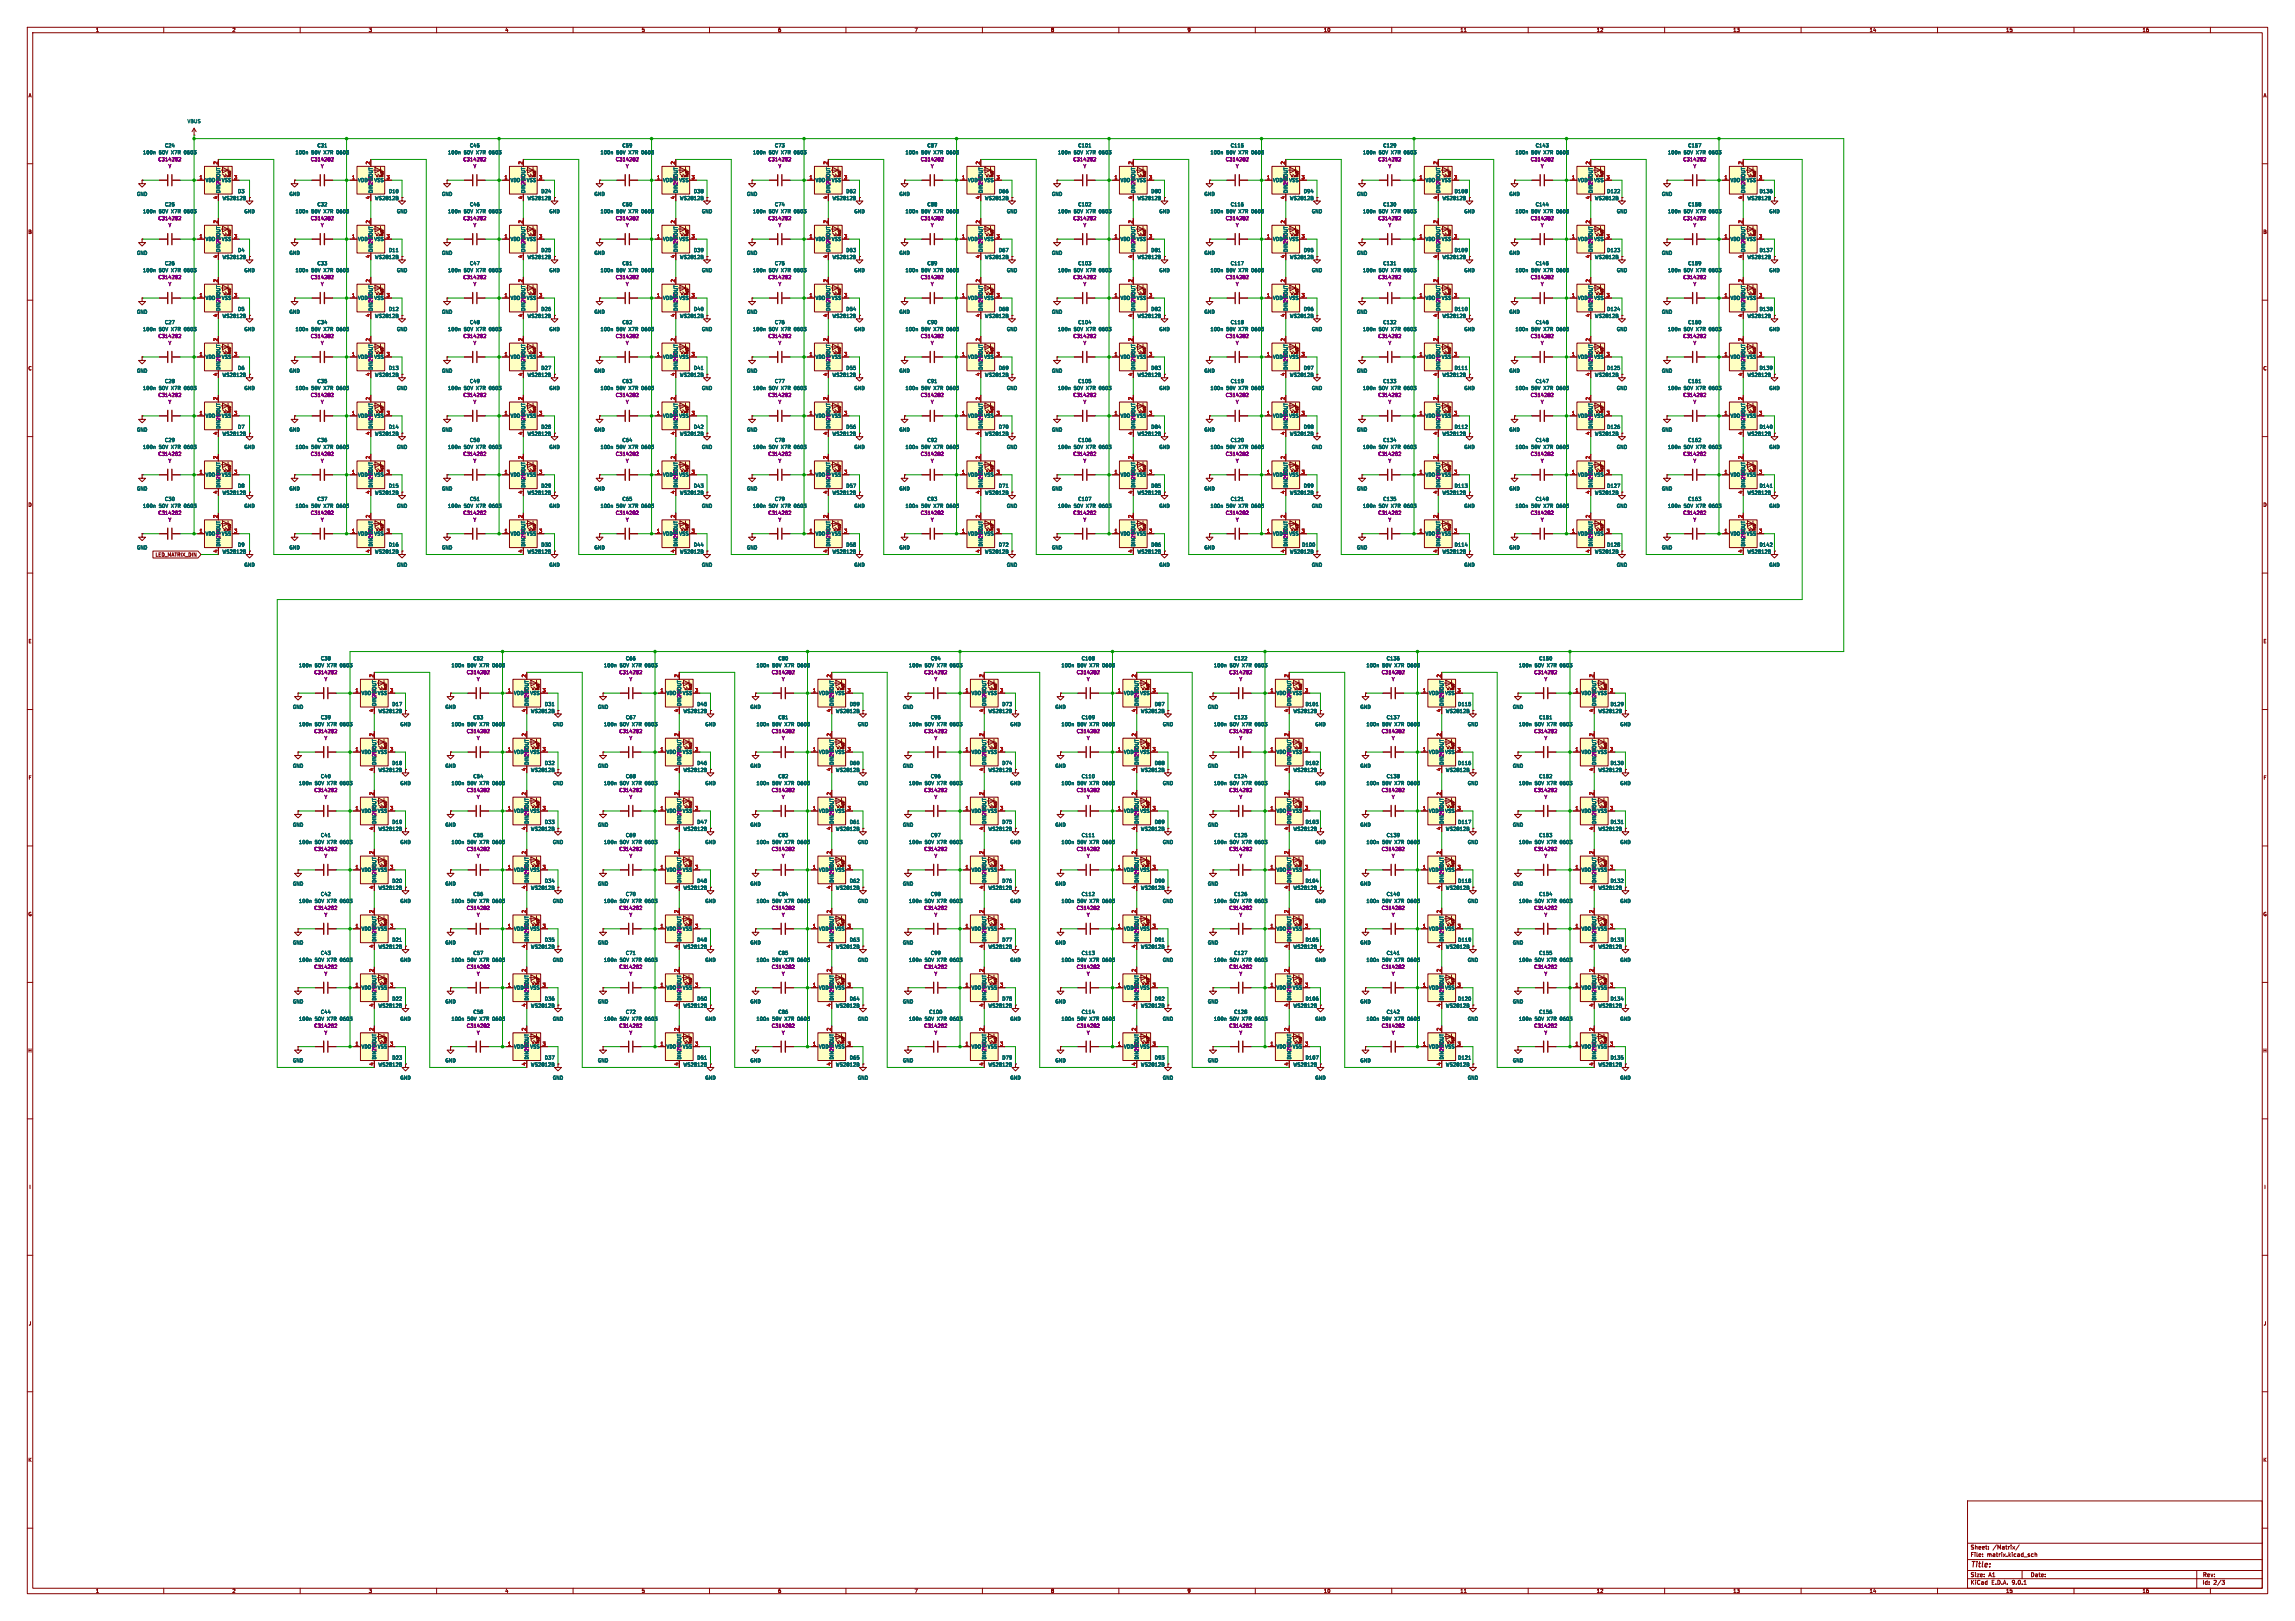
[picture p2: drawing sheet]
<svg xmlns="http://www.w3.org/2000/svg" width="841mm" height="594mm" viewBox="0 0 841 594" stroke-linecap="round" stroke-linejoin="round" font-family="sans-serif">
<defs><g id="words">
<text font-size="2.8" fill="#840000" x="722" y="574.9">Title:</text>
<g font-size="2.1" fill="#840000">
<text x="722" y="568">Sheet:</text>
<text x="730.2" y="568">/Matrix/</text>
<text x="722" y="570.7">File:</text>
<text x="728.1" y="570.7">matrix.kicad_sch</text>
<text x="722" y="580.9">KiCad</text>
<text x="722" y="578.1">Size:</text>
<text x="728.7" y="578.1">A1</text>
<text x="729.7" y="580.9">E.D.A.</text>
<text x="737.3" y="580.9">9.0.1</text>
<text x="744" y="578.1">Date:</text>
<text x="807" y="578.3">Rev:</text>
<text x="807" y="580.9">Id:</text>
<text x="811.1" y="580.9">2/3</text>
</g>
<g font-size="1.8" fill="#840000">
<text x="35" y="11.9">1</text>
<text x="85" y="11.9">2</text>
<text x="135" y="11.9">3</text>
<text x="185" y="11.9">4</text>
<text x="235" y="11.9">5</text>
<text x="285" y="11.9">6</text>
<text x="335" y="11.9">7</text>
<text x="385" y="11.9">8</text>
<text x="435" y="11.9">9</text>
<text x="485" y="11.9">10</text>
<text x="535" y="11.9">11</text>
<text x="585" y="11.9">12</text>
<text x="635" y="11.9">13</text>
<text x="685" y="11.9">14</text>
<text x="735" y="11.9">15</text>
<text x="785" y="11.9">16</text>
<text x="10.3" y="35.9">A</text>
<text x="829.3" y="35.9">A</text>
<text x="10.3" y="85.9">B</text>
<text x="829.2" y="85.9">B</text>
<text x="10.3" y="135.9">C</text>
<text x="829.2" y="135.9">C</text>
<text x="10.3" y="185.9">D</text>
<text x="829.2" y="185.9">D</text>
<text x="56.8" y="204.2">LED_MATRIX_DIN</text>
<text x="10.3" y="235.9">E</text>
<text x="829.3" y="235.9">E</text>
<text x="10.3" y="285.9">F</text>
<text x="829.3" y="285.9">F</text>
<text x="10.3" y="335.9">G</text>
<text x="829.2" y="335.9">G</text>
<text x="10.2" y="385.9">H</text>
<text x="829.2" y="385.9">H</text>
<text x="10.6" y="435.9">I</text>
<text x="829.6" y="435.9">I</text>
<text x="10.4" y="485.9">J</text>
<text x="829.4" y="485.9">J</text>
<text x="10.3" y="535.9">K</text>
<text x="829.2" y="535.9">K</text>
<text x="35" y="583.9">1</text>
<text x="85" y="583.9">2</text>
<text x="135" y="583.9">3</text>
<text x="185" y="583.9">4</text>
<text x="235" y="583.9">5</text>
<text x="285" y="583.9">6</text>
<text x="335" y="583.9">7</text>
<text x="385" y="583.9">8</text>
<text x="435" y="583.9">9</text>
<text x="485" y="583.9">10</text>
<text x="535" y="583.9">11</text>
<text x="585" y="583.9">12</text>
<text x="635" y="583.9">13</text>
<text x="685" y="583.9">14</text>
<text x="735" y="583.9">15</text>
<text x="785" y="583.9">16</text>
</g>
<g font-size="1.8" fill="#006464">
<text x="68.6" y="45.3">VBUS</text>
<text x="52.3" y="56.7">100n</text>
<text x="58.2" y="56.7">50V</text>
<text x="60.3" y="54.2">C24</text>
<text x="62.9" y="56.7">X7R</text>
<text x="67.8" y="56.7">0603</text>
<text x="108.2" y="56.7">100n</text>
<text x="114.1" y="56.7">50V</text>
<text x="116.2" y="54.2">C31</text>
<text x="118.8" y="56.7">X7R</text>
<text x="123.6" y="56.7">0603</text>
<text x="164" y="56.7">100n</text>
<text x="170" y="56.7">50V</text>
<text x="172" y="54.2">C45</text>
<text x="174.7" y="56.7">X7R</text>
<text x="179.5" y="56.7">0603</text>
<text x="219.9" y="56.7">100n</text>
<text x="225.9" y="56.7">50V</text>
<text x="227.9" y="54.2">C59</text>
<text x="230.5" y="56.7">X7R</text>
<text x="235.4" y="56.7">0603</text>
<text x="275.8" y="56.7">100n</text>
<text x="281.7" y="56.7">50V</text>
<text x="283.8" y="54.2">C73</text>
<text x="286.4" y="56.7">X7R</text>
<text x="291.3" y="56.7">0603</text>
<text x="331.7" y="56.7">100n</text>
<text x="337.6" y="56.7">50V</text>
<text x="339.7" y="54.2">C87</text>
<text x="342.3" y="56.7">X7R</text>
<text x="347.2" y="56.7">0603</text>
<text x="387.6" y="56.7">100n</text>
<text x="393.5" y="56.7">50V</text>
<text x="395" y="54.2">C101</text>
<text x="398.2" y="56.7">X7R</text>
<text x="403" y="56.7">0603</text>
<text x="443.4" y="56.7">100n</text>
<text x="449.4" y="56.7">50V</text>
<text x="450.8" y="54.2">C115</text>
<text x="454.1" y="56.7">X7R</text>
<text x="458.9" y="56.7">0603</text>
<text x="499.3" y="56.7">100n</text>
<text x="505.3" y="56.7">50V</text>
<text x="506.7" y="54.2">C129</text>
<text x="509.9" y="56.7">X7R</text>
<text x="514.8" y="56.7">0603</text>
<text x="555.2" y="56.7">100n</text>
<text x="561.1" y="56.7">50V</text>
<text x="562.6" y="54.2">C143</text>
<text x="565.8" y="56.7">X7R</text>
<text x="570.7" y="56.7">0603</text>
<text x="611.1" y="56.7">100n</text>
<text x="617" y="56.7">50V</text>
<text x="618.5" y="54.2">C157</text>
<text x="621.7" y="56.7">X7R</text>
<text x="626.6" y="56.7">0603</text>
<text x="50" y="72">GND</text>
<text x="75.2" y="66.9">VDD</text>
<text x="80.9" y="70.9" transform="rotate(-90 80.9 70.9)">DIN297</text>
<text x="80.9" y="66.3" transform="rotate(-90 80.9 66.3)">DOUT</text>
<text x="81.1" y="66.9">VSS</text>
<text x="87.1" y="71">D3</text>
<text x="105.9" y="72">GND</text>
<text x="131.1" y="66.9">VDD</text>
<text x="136.8" y="70.9" transform="rotate(-90 136.8 70.9)">DIN297</text>
<text x="136.8" y="66.3" transform="rotate(-90 136.8 66.3)">DOUT</text>
<text x="137" y="66.9">VSS</text>
<text x="142.3" y="71">D10</text>
<text x="161.8" y="72">GND</text>
<text x="186.9" y="66.9">VDD</text>
<text x="192.6" y="70.9" transform="rotate(-90 192.6 70.9)">DIN297</text>
<text x="192.6" y="66.3" transform="rotate(-90 192.6 66.3)">DOUT</text>
<text x="192.9" y="66.9">VSS</text>
<text x="198.2" y="71">D24</text>
<text x="217.7" y="72">GND</text>
<text x="242.8" y="66.9">VDD</text>
<text x="248.5" y="70.9" transform="rotate(-90 248.5 70.9)">DIN297</text>
<text x="248.5" y="66.3" transform="rotate(-90 248.5 66.3)">DOUT</text>
<text x="248.8" y="66.9">VSS</text>
<text x="254.1" y="71">D38</text>
<text x="273.6" y="72">GND</text>
<text x="298.7" y="66.9">VDD</text>
<text x="304.4" y="70.9" transform="rotate(-90 304.4 70.9)">DIN297</text>
<text x="304.4" y="66.3" transform="rotate(-90 304.4 66.3)">DOUT</text>
<text x="304.6" y="66.9">VSS</text>
<text x="310" y="71">D52</text>
<text x="329.4" y="72">GND</text>
<text x="354.6" y="66.9">VDD</text>
<text x="360.3" y="70.9" transform="rotate(-90 360.3 70.9)">DIN297</text>
<text x="360.3" y="66.3" transform="rotate(-90 360.3 66.3)">DOUT</text>
<text x="360.5" y="66.9">VSS</text>
<text x="365.8" y="71">D66</text>
<text x="385.3" y="72">GND</text>
<text x="410.5" y="66.9">VDD</text>
<text x="416.2" y="70.9" transform="rotate(-90 416.2 70.9)">DIN297</text>
<text x="416.2" y="66.3" transform="rotate(-90 416.2 66.3)">DOUT</text>
<text x="416.4" y="66.9">VSS</text>
<text x="421.7" y="71">D80</text>
<text x="441.2" y="72">GND</text>
<text x="466.3" y="66.9">VDD</text>
<text x="472" y="70.9" transform="rotate(-90 472 70.9)">DIN297</text>
<text x="472" y="66.3" transform="rotate(-90 472 66.3)">DOUT</text>
<text x="472.3" y="66.9">VSS</text>
<text x="477.6" y="71">D94</text>
<text x="497.1" y="72">GND</text>
<text x="522.2" y="66.9">VDD</text>
<text x="527.9" y="70.9" transform="rotate(-90 527.9 70.9)">DIN297</text>
<text x="527.9" y="66.3" transform="rotate(-90 527.9 66.3)">DOUT</text>
<text x="528.2" y="66.9">VSS</text>
<text x="532.9" y="71">D108</text>
<text x="553" y="72">GND</text>
<text x="578.1" y="66.9">VDD</text>
<text x="583.8" y="70.9" transform="rotate(-90 583.8 70.9)">DIN297</text>
<text x="583.8" y="66.3" transform="rotate(-90 583.8 66.3)">DOUT</text>
<text x="584" y="66.9">VSS</text>
<text x="588.8" y="71">D122</text>
<text x="608.8" y="72">GND</text>
<text x="634" y="66.9">VDD</text>
<text x="639.7" y="70.9" transform="rotate(-90 639.7 70.9)">DIN297</text>
<text x="639.7" y="66.3" transform="rotate(-90 639.7 66.3)">DOUT</text>
<text x="639.9" y="66.9">VSS</text>
<text x="644.6" y="71">D136</text>
<text x="60.3" y="75.8">C25</text>
<text x="81.4" y="73.5">WS2812B</text>
<text x="116.2" y="75.8">C32</text>
<text x="137.2" y="73.5">WS2812B</text>
<text x="172" y="75.8">C46</text>
<text x="193.1" y="73.5">WS2812B</text>
<text x="227.9" y="75.8">C60</text>
<text x="249" y="73.5">WS2812B</text>
<text x="283.8" y="75.8">C74</text>
<text x="304.9" y="73.5">WS2812B</text>
<text x="339.7" y="75.8">C88</text>
<text x="360.8" y="73.5">WS2812B</text>
<text x="395" y="75.8">C102</text>
<text x="416.6" y="73.5">WS2812B</text>
<text x="450.8" y="75.8">C116</text>
<text x="472.5" y="73.5">WS2812B</text>
<text x="506.7" y="75.8">C130</text>
<text x="528.4" y="73.5">WS2812B</text>
<text x="562.6" y="75.8">C144</text>
<text x="584.3" y="73.5">WS2812B</text>
<text x="618.5" y="75.8">C158</text>
<text x="640.2" y="73.5">WS2812B</text>
<text x="52.3" y="78.3">100n</text>
<text x="58.2" y="78.3">50V</text>
<text x="62.9" y="78.3">X7R</text>
<text x="67.8" y="78.3">0603</text>
<text x="89.4" y="78.3">GND</text>
<text x="108.2" y="78.3">100n</text>
<text x="114.1" y="78.3">50V</text>
<text x="118.8" y="78.3">X7R</text>
<text x="123.6" y="78.3">0603</text>
<text x="145.3" y="78.3">GND</text>
<text x="164" y="78.3">100n</text>
<text x="170" y="78.3">50V</text>
<text x="174.7" y="78.3">X7R</text>
<text x="179.5" y="78.3">0603</text>
<text x="201.2" y="78.3">GND</text>
<text x="219.9" y="78.3">100n</text>
<text x="225.9" y="78.3">50V</text>
<text x="230.5" y="78.3">X7R</text>
<text x="235.4" y="78.3">0603</text>
<text x="257" y="78.3">GND</text>
<text x="275.8" y="78.3">100n</text>
<text x="281.7" y="78.3">50V</text>
<text x="286.4" y="78.3">X7R</text>
<text x="291.3" y="78.3">0603</text>
<text x="312.9" y="78.3">GND</text>
<text x="331.7" y="78.3">100n</text>
<text x="337.6" y="78.3">50V</text>
<text x="342.3" y="78.3">X7R</text>
<text x="347.2" y="78.3">0603</text>
<text x="368.8" y="78.3">GND</text>
<text x="387.6" y="78.3">100n</text>
<text x="393.5" y="78.3">50V</text>
<text x="398.2" y="78.3">X7R</text>
<text x="403" y="78.3">0603</text>
<text x="424.7" y="78.3">GND</text>
<text x="443.4" y="78.3">100n</text>
<text x="449.4" y="78.3">50V</text>
<text x="454.1" y="78.3">X7R</text>
<text x="458.9" y="78.3">0603</text>
<text x="480.6" y="78.3">GND</text>
<text x="499.3" y="78.3">100n</text>
<text x="505.3" y="78.3">50V</text>
<text x="509.9" y="78.3">X7R</text>
<text x="514.8" y="78.3">0603</text>
<text x="536.4" y="78.3">GND</text>
<text x="555.2" y="78.3">100n</text>
<text x="561.1" y="78.3">50V</text>
<text x="565.8" y="78.3">X7R</text>
<text x="570.7" y="78.3">0603</text>
<text x="592.3" y="78.3">GND</text>
<text x="611.1" y="78.3">100n</text>
<text x="617" y="78.3">50V</text>
<text x="621.7" y="78.3">X7R</text>
<text x="626.6" y="78.3">0603</text>
<text x="648.2" y="78.3">GND</text>
<text x="75.2" y="88.5">VDD</text>
<text x="80.9" y="87.9" transform="rotate(-90 80.9 87.9)">DOUT</text>
<text x="81.1" y="88.5">VSS</text>
<text x="131.1" y="88.5">VDD</text>
<text x="136.8" y="87.9" transform="rotate(-90 136.8 87.9)">DOUT</text>
<text x="137" y="88.5">VSS</text>
<text x="186.9" y="88.5">VDD</text>
<text x="192.6" y="87.9" transform="rotate(-90 192.6 87.9)">DOUT</text>
<text x="192.9" y="88.5">VSS</text>
<text x="242.8" y="88.5">VDD</text>
<text x="248.5" y="87.9" transform="rotate(-90 248.5 87.9)">DOUT</text>
<text x="248.8" y="88.5">VSS</text>
<text x="298.7" y="88.5">VDD</text>
<text x="304.4" y="87.9" transform="rotate(-90 304.4 87.9)">DOUT</text>
<text x="304.6" y="88.5">VSS</text>
<text x="354.6" y="88.5">VDD</text>
<text x="360.3" y="87.9" transform="rotate(-90 360.3 87.9)">DOUT</text>
<text x="360.5" y="88.5">VSS</text>
<text x="410.5" y="88.5">VDD</text>
<text x="416.2" y="87.9" transform="rotate(-90 416.2 87.9)">DOUT</text>
<text x="416.4" y="88.5">VSS</text>
<text x="466.3" y="88.5">VDD</text>
<text x="472" y="87.9" transform="rotate(-90 472 87.9)">DOUT</text>
<text x="472.3" y="88.5">VSS</text>
<text x="522.2" y="88.5">VDD</text>
<text x="527.9" y="87.9" transform="rotate(-90 527.9 87.9)">DOUT</text>
<text x="528.2" y="88.5">VSS</text>
<text x="578.1" y="88.5">VDD</text>
<text x="583.8" y="87.9" transform="rotate(-90 583.8 87.9)">DOUT</text>
<text x="584" y="88.5">VSS</text>
<text x="634" y="88.5">VDD</text>
<text x="639.7" y="87.9" transform="rotate(-90 639.7 87.9)">DOUT</text>
<text x="639.9" y="88.5">VSS</text>
<text x="50" y="93.6">GND</text>
<text x="80.9" y="92.5" transform="rotate(-90 80.9 92.5)">DIN297</text>
<text x="81.4" y="95.1">WS2812B</text>
<text x="87.1" y="92.6">D4</text>
<text x="105.9" y="93.6">GND</text>
<text x="136.8" y="92.5" transform="rotate(-90 136.8 92.5)">DIN297</text>
<text x="137.2" y="95.1">WS2812B</text>
<text x="142.3" y="92.6">D11</text>
<text x="161.8" y="93.6">GND</text>
<text x="192.6" y="92.5" transform="rotate(-90 192.6 92.5)">DIN297</text>
<text x="193.1" y="95.1">WS2812B</text>
<text x="198.2" y="92.6">D25</text>
<text x="217.7" y="93.6">GND</text>
<text x="248.5" y="92.5" transform="rotate(-90 248.5 92.5)">DIN297</text>
<text x="249" y="95.1">WS2812B</text>
<text x="254.1" y="92.6">D39</text>
<text x="273.6" y="93.6">GND</text>
<text x="304.4" y="92.5" transform="rotate(-90 304.4 92.5)">DIN297</text>
<text x="304.9" y="95.1">WS2812B</text>
<text x="310" y="92.6">D53</text>
<text x="329.4" y="93.6">GND</text>
<text x="360.3" y="92.5" transform="rotate(-90 360.3 92.5)">DIN297</text>
<text x="360.8" y="95.1">WS2812B</text>
<text x="365.8" y="92.6">D67</text>
<text x="385.3" y="93.6">GND</text>
<text x="416.2" y="92.5" transform="rotate(-90 416.2 92.5)">DIN297</text>
<text x="416.6" y="95.1">WS2812B</text>
<text x="421.7" y="92.6">D81</text>
<text x="441.2" y="93.6">GND</text>
<text x="472" y="92.5" transform="rotate(-90 472 92.5)">DIN297</text>
<text x="472.5" y="95.1">WS2812B</text>
<text x="477.6" y="92.6">D95</text>
<text x="497.1" y="93.6">GND</text>
<text x="527.9" y="92.5" transform="rotate(-90 527.9 92.5)">DIN297</text>
<text x="528.4" y="95.1">WS2812B</text>
<text x="532.9" y="92.6">D109</text>
<text x="553" y="93.6">GND</text>
<text x="583.8" y="92.5" transform="rotate(-90 583.8 92.5)">DIN297</text>
<text x="584.3" y="95.1">WS2812B</text>
<text x="588.8" y="92.6">D123</text>
<text x="608.8" y="93.6">GND</text>
<text x="639.7" y="92.5" transform="rotate(-90 639.7 92.5)">DIN297</text>
<text x="640.2" y="95.1">WS2812B</text>
<text x="644.6" y="92.6">D137</text>
<text x="52.3" y="99.9">100n</text>
<text x="58.2" y="99.9">50V</text>
<text x="60.3" y="97.4">C26</text>
<text x="62.9" y="99.9">X7R</text>
<text x="67.8" y="99.9">0603</text>
<text x="89.4" y="99.9">GND</text>
<text x="108.2" y="99.9">100n</text>
<text x="114.1" y="99.9">50V</text>
<text x="116.2" y="97.4">C33</text>
<text x="118.8" y="99.9">X7R</text>
<text x="123.6" y="99.9">0603</text>
<text x="145.3" y="99.9">GND</text>
<text x="164" y="99.9">100n</text>
<text x="170" y="99.9">50V</text>
<text x="172" y="97.4">C47</text>
<text x="174.7" y="99.9">X7R</text>
<text x="179.5" y="99.9">0603</text>
<text x="201.2" y="99.9">GND</text>
<text x="219.9" y="99.9">100n</text>
<text x="225.9" y="99.9">50V</text>
<text x="227.9" y="97.4">C61</text>
<text x="230.5" y="99.9">X7R</text>
<text x="235.4" y="99.9">0603</text>
<text x="257" y="99.9">GND</text>
<text x="275.8" y="99.9">100n</text>
<text x="281.7" y="99.9">50V</text>
<text x="283.8" y="97.4">C75</text>
<text x="286.4" y="99.9">X7R</text>
<text x="291.3" y="99.9">0603</text>
<text x="312.9" y="99.9">GND</text>
<text x="331.7" y="99.9">100n</text>
<text x="337.6" y="99.9">50V</text>
<text x="339.7" y="97.4">C89</text>
<text x="342.3" y="99.9">X7R</text>
<text x="347.2" y="99.9">0603</text>
<text x="368.8" y="99.9">GND</text>
<text x="387.6" y="99.9">100n</text>
<text x="393.5" y="99.9">50V</text>
<text x="395" y="97.4">C103</text>
<text x="398.2" y="99.9">X7R</text>
<text x="403" y="99.9">0603</text>
<text x="424.7" y="99.9">GND</text>
<text x="443.4" y="99.9">100n</text>
<text x="449.4" y="99.9">50V</text>
<text x="450.8" y="97.4">C117</text>
<text x="454.1" y="99.9">X7R</text>
<text x="458.9" y="99.9">0603</text>
<text x="480.6" y="99.9">GND</text>
<text x="499.3" y="99.9">100n</text>
<text x="505.3" y="99.9">50V</text>
<text x="506.7" y="97.4">C131</text>
<text x="509.9" y="99.9">X7R</text>
<text x="514.8" y="99.9">0603</text>
<text x="536.4" y="99.9">GND</text>
<text x="555.2" y="99.9">100n</text>
<text x="561.1" y="99.9">50V</text>
<text x="562.6" y="97.4">C145</text>
<text x="565.8" y="99.9">X7R</text>
<text x="570.7" y="99.9">0603</text>
<text x="592.3" y="99.9">GND</text>
<text x="611.1" y="99.9">100n</text>
<text x="617" y="99.9">50V</text>
<text x="618.5" y="97.4">C159</text>
<text x="621.7" y="99.9">X7R</text>
<text x="626.6" y="99.9">0603</text>
<text x="648.2" y="99.9">GND</text>
<text x="75.2" y="110.1">VDD</text>
<text x="80.9" y="109.5" transform="rotate(-90 80.9 109.5)">DOUT</text>
<text x="81.1" y="110.1">VSS</text>
<text x="131.1" y="110.1">VDD</text>
<text x="136.8" y="109.5" transform="rotate(-90 136.8 109.5)">DOUT</text>
<text x="137" y="110.1">VSS</text>
<text x="186.9" y="110.1">VDD</text>
<text x="192.6" y="109.5" transform="rotate(-90 192.6 109.5)">DOUT</text>
<text x="192.9" y="110.1">VSS</text>
<text x="242.8" y="110.1">VDD</text>
<text x="248.5" y="109.5" transform="rotate(-90 248.5 109.5)">DOUT</text>
<text x="248.8" y="110.1">VSS</text>
<text x="298.7" y="110.1">VDD</text>
<text x="304.4" y="109.5" transform="rotate(-90 304.4 109.5)">DOUT</text>
<text x="304.6" y="110.1">VSS</text>
<text x="354.6" y="110.1">VDD</text>
<text x="360.3" y="109.5" transform="rotate(-90 360.3 109.5)">DOUT</text>
<text x="360.5" y="110.1">VSS</text>
<text x="410.5" y="110.1">VDD</text>
<text x="416.2" y="109.5" transform="rotate(-90 416.2 109.5)">DOUT</text>
<text x="416.4" y="110.1">VSS</text>
<text x="466.3" y="110.1">VDD</text>
<text x="472" y="109.5" transform="rotate(-90 472 109.5)">DOUT</text>
<text x="472.3" y="110.1">VSS</text>
<text x="522.2" y="110.1">VDD</text>
<text x="527.9" y="109.5" transform="rotate(-90 527.9 109.5)">DOUT</text>
<text x="528.2" y="110.1">VSS</text>
<text x="578.1" y="110.1">VDD</text>
<text x="583.8" y="109.5" transform="rotate(-90 583.8 109.5)">DOUT</text>
<text x="584" y="110.1">VSS</text>
<text x="634" y="110.1">VDD</text>
<text x="639.7" y="109.5" transform="rotate(-90 639.7 109.5)">DOUT</text>
<text x="639.9" y="110.1">VSS</text>
<text x="50" y="115.2">GND</text>
<text x="60.3" y="119">C27</text>
<text x="80.9" y="114" transform="rotate(-90 80.9 114)">DIN297</text>
<text x="81.4" y="116.7">WS2812B</text>
<text x="87.1" y="114.1">D5</text>
<text x="105.9" y="115.2">GND</text>
<text x="116.2" y="119">C34</text>
<text x="136.8" y="114" transform="rotate(-90 136.8 114)">DIN297</text>
<text x="137.2" y="116.7">WS2812B</text>
<text x="142.3" y="114.1">D12</text>
<text x="161.8" y="115.2">GND</text>
<text x="172" y="119">C48</text>
<text x="192.6" y="114" transform="rotate(-90 192.6 114)">DIN297</text>
<text x="193.1" y="116.7">WS2812B</text>
<text x="198.2" y="114.1">D26</text>
<text x="217.7" y="115.2">GND</text>
<text x="227.9" y="119">C62</text>
<text x="248.5" y="114" transform="rotate(-90 248.5 114)">DIN297</text>
<text x="249" y="116.7">WS2812B</text>
<text x="254.1" y="114.1">D40</text>
<text x="273.6" y="115.2">GND</text>
<text x="283.8" y="119">C76</text>
<text x="304.4" y="114" transform="rotate(-90 304.4 114)">DIN297</text>
<text x="304.9" y="116.7">WS2812B</text>
<text x="310" y="114.1">D54</text>
<text x="329.4" y="115.2">GND</text>
<text x="339.7" y="119">C90</text>
<text x="360.3" y="114" transform="rotate(-90 360.3 114)">DIN297</text>
<text x="360.8" y="116.7">WS2812B</text>
<text x="365.8" y="114.1">D68</text>
<text x="385.3" y="115.2">GND</text>
<text x="395" y="119">C104</text>
<text x="416.2" y="114" transform="rotate(-90 416.2 114)">DIN297</text>
<text x="416.6" y="116.7">WS2812B</text>
<text x="421.7" y="114.1">D82</text>
<text x="441.2" y="115.2">GND</text>
<text x="450.8" y="119">C118</text>
<text x="472" y="114" transform="rotate(-90 472 114)">DIN297</text>
<text x="472.5" y="116.7">WS2812B</text>
<text x="477.6" y="114.1">D96</text>
<text x="497.1" y="115.2">GND</text>
<text x="506.7" y="119">C132</text>
<text x="527.9" y="114" transform="rotate(-90 527.9 114)">DIN297</text>
<text x="528.4" y="116.7">WS2812B</text>
<text x="532.9" y="114.1">D110</text>
<text x="553" y="115.2">GND</text>
<text x="562.6" y="119">C146</text>
<text x="583.8" y="114" transform="rotate(-90 583.8 114)">DIN297</text>
<text x="584.3" y="116.7">WS2812B</text>
<text x="588.8" y="114.1">D124</text>
<text x="608.8" y="115.2">GND</text>
<text x="618.5" y="119">C160</text>
<text x="639.7" y="114" transform="rotate(-90 639.7 114)">DIN297</text>
<text x="640.2" y="116.7">WS2812B</text>
<text x="644.6" y="114.1">D138</text>
<text x="52.3" y="121.5">100n</text>
<text x="58.2" y="121.5">50V</text>
<text x="62.9" y="121.5">X7R</text>
<text x="67.8" y="121.5">0603</text>
<text x="89.4" y="121.5">GND</text>
<text x="108.2" y="121.5">100n</text>
<text x="114.1" y="121.5">50V</text>
<text x="118.8" y="121.5">X7R</text>
<text x="123.6" y="121.5">0603</text>
<text x="145.3" y="121.5">GND</text>
<text x="164" y="121.5">100n</text>
<text x="170" y="121.5">50V</text>
<text x="174.7" y="121.5">X7R</text>
<text x="179.5" y="121.5">0603</text>
<text x="201.2" y="121.5">GND</text>
<text x="219.9" y="121.5">100n</text>
<text x="225.9" y="121.5">50V</text>
<text x="230.5" y="121.5">X7R</text>
<text x="235.4" y="121.5">0603</text>
<text x="257" y="121.5">GND</text>
<text x="275.8" y="121.5">100n</text>
<text x="281.7" y="121.5">50V</text>
<text x="286.4" y="121.5">X7R</text>
<text x="291.3" y="121.5">0603</text>
<text x="312.9" y="121.5">GND</text>
<text x="331.7" y="121.5">100n</text>
<text x="337.6" y="121.5">50V</text>
<text x="342.3" y="121.5">X7R</text>
<text x="347.2" y="121.5">0603</text>
<text x="368.8" y="121.5">GND</text>
<text x="387.6" y="121.5">100n</text>
<text x="393.5" y="121.5">50V</text>
<text x="398.2" y="121.5">X7R</text>
<text x="403" y="121.5">0603</text>
<text x="424.7" y="121.5">GND</text>
<text x="443.4" y="121.5">100n</text>
<text x="449.4" y="121.5">50V</text>
<text x="454.1" y="121.5">X7R</text>
<text x="458.9" y="121.5">0603</text>
<text x="480.6" y="121.5">GND</text>
<text x="499.3" y="121.5">100n</text>
<text x="505.3" y="121.5">50V</text>
<text x="509.9" y="121.5">X7R</text>
<text x="514.8" y="121.5">0603</text>
<text x="536.4" y="121.5">GND</text>
<text x="555.2" y="121.5">100n</text>
<text x="561.1" y="121.5">50V</text>
<text x="565.8" y="121.5">X7R</text>
<text x="570.7" y="121.5">0603</text>
<text x="592.3" y="121.5">GND</text>
<text x="611.1" y="121.5">100n</text>
<text x="617" y="121.5">50V</text>
<text x="621.7" y="121.5">X7R</text>
<text x="626.6" y="121.5">0603</text>
<text x="648.2" y="121.5">GND</text>
<text x="75.2" y="131.7">VDD</text>
<text x="80.9" y="131.1" transform="rotate(-90 80.9 131.1)">DOUT</text>
<text x="81.1" y="131.7">VSS</text>
<text x="131.1" y="131.7">VDD</text>
<text x="136.8" y="131.1" transform="rotate(-90 136.8 131.1)">DOUT</text>
<text x="137" y="131.7">VSS</text>
<text x="186.9" y="131.7">VDD</text>
<text x="192.6" y="131.1" transform="rotate(-90 192.6 131.1)">DOUT</text>
<text x="192.9" y="131.7">VSS</text>
<text x="242.8" y="131.7">VDD</text>
<text x="248.5" y="131.1" transform="rotate(-90 248.5 131.1)">DOUT</text>
<text x="248.8" y="131.7">VSS</text>
<text x="298.7" y="131.7">VDD</text>
<text x="304.4" y="131.1" transform="rotate(-90 304.4 131.1)">DOUT</text>
<text x="304.6" y="131.7">VSS</text>
<text x="354.6" y="131.7">VDD</text>
<text x="360.3" y="131.1" transform="rotate(-90 360.3 131.1)">DOUT</text>
<text x="360.5" y="131.7">VSS</text>
<text x="410.5" y="131.7">VDD</text>
<text x="416.2" y="131.1" transform="rotate(-90 416.2 131.1)">DOUT</text>
<text x="416.4" y="131.7">VSS</text>
<text x="466.3" y="131.7">VDD</text>
<text x="472" y="131.1" transform="rotate(-90 472 131.1)">DOUT</text>
<text x="472.3" y="131.7">VSS</text>
<text x="522.2" y="131.7">VDD</text>
<text x="527.9" y="131.1" transform="rotate(-90 527.9 131.1)">DOUT</text>
<text x="528.2" y="131.7">VSS</text>
<text x="578.1" y="131.7">VDD</text>
<text x="583.8" y="131.1" transform="rotate(-90 583.8 131.1)">DOUT</text>
<text x="584" y="131.7">VSS</text>
<text x="634" y="131.7">VDD</text>
<text x="639.7" y="131.1" transform="rotate(-90 639.7 131.1)">DOUT</text>
<text x="639.9" y="131.7">VSS</text>
<text x="50" y="136.8">GND</text>
<text x="80.9" y="135.6" transform="rotate(-90 80.9 135.6)">DIN297</text>
<text x="87.1" y="135.7">D6</text>
<text x="105.9" y="136.8">GND</text>
<text x="136.8" y="135.6" transform="rotate(-90 136.8 135.6)">DIN297</text>
<text x="142.3" y="135.7">D13</text>
<text x="161.8" y="136.8">GND</text>
<text x="192.6" y="135.6" transform="rotate(-90 192.6 135.6)">DIN297</text>
<text x="198.2" y="135.7">D27</text>
<text x="217.7" y="136.8">GND</text>
<text x="248.5" y="135.6" transform="rotate(-90 248.5 135.6)">DIN297</text>
<text x="254.1" y="135.7">D41</text>
<text x="273.6" y="136.8">GND</text>
<text x="304.4" y="135.6" transform="rotate(-90 304.4 135.6)">DIN297</text>
<text x="310" y="135.7">D55</text>
<text x="329.4" y="136.8">GND</text>
<text x="360.3" y="135.6" transform="rotate(-90 360.3 135.6)">DIN297</text>
<text x="365.8" y="135.7">D69</text>
<text x="385.3" y="136.8">GND</text>
<text x="416.2" y="135.6" transform="rotate(-90 416.2 135.6)">DIN297</text>
<text x="421.7" y="135.7">D83</text>
<text x="441.2" y="136.8">GND</text>
<text x="472" y="135.6" transform="rotate(-90 472 135.6)">DIN297</text>
<text x="477.6" y="135.7">D97</text>
<text x="497.1" y="136.8">GND</text>
<text x="527.9" y="135.6" transform="rotate(-90 527.9 135.6)">DIN297</text>
<text x="532.9" y="135.7">D111</text>
<text x="553" y="136.8">GND</text>
<text x="583.8" y="135.6" transform="rotate(-90 583.8 135.6)">DIN297</text>
<text x="588.8" y="135.7">D125</text>
<text x="608.8" y="136.8">GND</text>
<text x="639.7" y="135.6" transform="rotate(-90 639.7 135.6)">DIN297</text>
<text x="644.6" y="135.7">D139</text>
<text x="52.3" y="143.1">100n</text>
<text x="58.2" y="143.1">50V</text>
<text x="60.3" y="140.6">C28</text>
<text x="62.9" y="143.1">X7R</text>
<text x="67.8" y="143.1">0603</text>
<text x="81.4" y="138.3">WS2812B</text>
<text x="89.4" y="143.1">GND</text>
<text x="108.2" y="143.1">100n</text>
<text x="114.1" y="143.1">50V</text>
<text x="116.2" y="140.6">C35</text>
<text x="118.8" y="143.1">X7R</text>
<text x="123.6" y="143.1">0603</text>
<text x="137.2" y="138.3">WS2812B</text>
<text x="145.3" y="143.1">GND</text>
<text x="164" y="143.1">100n</text>
<text x="170" y="143.1">50V</text>
<text x="172" y="140.6">C49</text>
<text x="174.7" y="143.1">X7R</text>
<text x="179.5" y="143.1">0603</text>
<text x="193.1" y="138.3">WS2812B</text>
<text x="201.2" y="143.1">GND</text>
<text x="219.9" y="143.1">100n</text>
<text x="225.9" y="143.1">50V</text>
<text x="227.9" y="140.6">C63</text>
<text x="230.5" y="143.1">X7R</text>
<text x="235.4" y="143.1">0603</text>
<text x="249" y="138.3">WS2812B</text>
<text x="257" y="143.1">GND</text>
<text x="275.8" y="143.1">100n</text>
<text x="281.7" y="143.1">50V</text>
<text x="283.8" y="140.6">C77</text>
<text x="286.4" y="143.1">X7R</text>
<text x="291.3" y="143.1">0603</text>
<text x="304.9" y="138.3">WS2812B</text>
<text x="312.9" y="143.1">GND</text>
<text x="331.7" y="143.1">100n</text>
<text x="337.6" y="143.1">50V</text>
<text x="339.7" y="140.6">C91</text>
<text x="342.3" y="143.1">X7R</text>
<text x="347.2" y="143.1">0603</text>
<text x="360.8" y="138.3">WS2812B</text>
<text x="368.8" y="143.1">GND</text>
<text x="387.6" y="143.1">100n</text>
<text x="393.5" y="143.1">50V</text>
<text x="395" y="140.6">C105</text>
<text x="398.2" y="143.1">X7R</text>
<text x="403" y="143.1">0603</text>
<text x="416.6" y="138.3">WS2812B</text>
<text x="424.7" y="143.1">GND</text>
<text x="443.4" y="143.1">100n</text>
<text x="449.4" y="143.1">50V</text>
<text x="450.8" y="140.6">C119</text>
<text x="454.1" y="143.1">X7R</text>
<text x="458.9" y="143.1">0603</text>
<text x="472.5" y="138.3">WS2812B</text>
<text x="480.6" y="143.1">GND</text>
<text x="499.3" y="143.1">100n</text>
<text x="505.3" y="143.1">50V</text>
<text x="506.7" y="140.6">C133</text>
<text x="509.9" y="143.1">X7R</text>
<text x="514.8" y="143.1">0603</text>
<text x="528.4" y="138.3">WS2812B</text>
<text x="536.4" y="143.1">GND</text>
<text x="555.2" y="143.1">100n</text>
<text x="561.1" y="143.1">50V</text>
<text x="562.6" y="140.6">C147</text>
<text x="565.8" y="143.1">X7R</text>
<text x="570.7" y="143.1">0603</text>
<text x="584.3" y="138.3">WS2812B</text>
<text x="592.3" y="143.1">GND</text>
<text x="611.1" y="143.1">100n</text>
<text x="617" y="143.1">50V</text>
<text x="618.5" y="140.6">C161</text>
<text x="621.7" y="143.1">X7R</text>
<text x="626.6" y="143.1">0603</text>
<text x="640.2" y="138.3">WS2812B</text>
<text x="648.2" y="143.1">GND</text>
<text x="75.2" y="153.3">VDD</text>
<text x="80.9" y="152.7" transform="rotate(-90 80.9 152.7)">DOUT</text>
<text x="81.1" y="153.3">VSS</text>
<text x="131.1" y="153.3">VDD</text>
<text x="136.8" y="152.7" transform="rotate(-90 136.8 152.7)">DOUT</text>
<text x="137" y="153.3">VSS</text>
<text x="186.9" y="153.3">VDD</text>
<text x="192.6" y="152.7" transform="rotate(-90 192.6 152.7)">DOUT</text>
<text x="192.9" y="153.3">VSS</text>
<text x="242.8" y="153.3">VDD</text>
<text x="248.5" y="152.7" transform="rotate(-90 248.5 152.7)">DOUT</text>
<text x="248.8" y="153.3">VSS</text>
<text x="298.7" y="153.3">VDD</text>
<text x="304.4" y="152.7" transform="rotate(-90 304.4 152.7)">DOUT</text>
<text x="304.6" y="153.3">VSS</text>
<text x="354.6" y="153.3">VDD</text>
<text x="360.3" y="152.7" transform="rotate(-90 360.3 152.7)">DOUT</text>
<text x="360.5" y="153.3">VSS</text>
<text x="410.5" y="153.3">VDD</text>
<text x="416.2" y="152.7" transform="rotate(-90 416.2 152.7)">DOUT</text>
<text x="416.4" y="153.3">VSS</text>
<text x="466.3" y="153.3">VDD</text>
<text x="472" y="152.7" transform="rotate(-90 472 152.7)">DOUT</text>
<text x="472.3" y="153.3">VSS</text>
<text x="522.2" y="153.3">VDD</text>
<text x="527.9" y="152.7" transform="rotate(-90 527.9 152.7)">DOUT</text>
<text x="528.2" y="153.3">VSS</text>
<text x="578.1" y="153.3">VDD</text>
<text x="583.8" y="152.7" transform="rotate(-90 583.8 152.7)">DOUT</text>
<text x="584" y="153.3">VSS</text>
<text x="634" y="153.3">VDD</text>
<text x="639.7" y="152.7" transform="rotate(-90 639.7 152.7)">DOUT</text>
<text x="639.9" y="153.3">VSS</text>
<text x="50" y="158.3">GND</text>
<text x="80.9" y="157.2" transform="rotate(-90 80.9 157.2)">DIN297</text>
<text x="81.4" y="159.9">WS2812B</text>
<text x="87.1" y="157.3">D7</text>
<text x="105.9" y="158.3">GND</text>
<text x="136.8" y="157.2" transform="rotate(-90 136.8 157.2)">DIN297</text>
<text x="137.2" y="159.9">WS2812B</text>
<text x="142.3" y="157.3">D14</text>
<text x="161.8" y="158.3">GND</text>
<text x="192.6" y="157.2" transform="rotate(-90 192.6 157.2)">DIN297</text>
<text x="193.1" y="159.9">WS2812B</text>
<text x="198.2" y="157.3">D28</text>
<text x="217.7" y="158.3">GND</text>
<text x="248.5" y="157.2" transform="rotate(-90 248.5 157.2)">DIN297</text>
<text x="249" y="159.9">WS2812B</text>
<text x="254.1" y="157.3">D42</text>
<text x="273.6" y="158.3">GND</text>
<text x="304.4" y="157.2" transform="rotate(-90 304.4 157.2)">DIN297</text>
<text x="304.9" y="159.9">WS2812B</text>
<text x="310" y="157.3">D56</text>
<text x="329.4" y="158.3">GND</text>
<text x="360.3" y="157.2" transform="rotate(-90 360.3 157.2)">DIN297</text>
<text x="360.8" y="159.9">WS2812B</text>
<text x="365.8" y="157.3">D70</text>
<text x="385.3" y="158.3">GND</text>
<text x="416.2" y="157.2" transform="rotate(-90 416.2 157.2)">DIN297</text>
<text x="416.6" y="159.9">WS2812B</text>
<text x="421.7" y="157.3">D84</text>
<text x="441.2" y="158.3">GND</text>
<text x="472" y="157.2" transform="rotate(-90 472 157.2)">DIN297</text>
<text x="472.5" y="159.9">WS2812B</text>
<text x="477.6" y="157.3">D98</text>
<text x="497.1" y="158.3">GND</text>
<text x="527.9" y="157.2" transform="rotate(-90 527.9 157.2)">DIN297</text>
<text x="528.4" y="159.9">WS2812B</text>
<text x="532.9" y="157.3">D112</text>
<text x="553" y="158.3">GND</text>
<text x="583.8" y="157.2" transform="rotate(-90 583.8 157.2)">DIN297</text>
<text x="584.3" y="159.9">WS2812B</text>
<text x="588.8" y="157.3">D126</text>
<text x="608.8" y="158.3">GND</text>
<text x="639.7" y="157.2" transform="rotate(-90 639.7 157.2)">DIN297</text>
<text x="640.2" y="159.9">WS2812B</text>
<text x="644.6" y="157.3">D140</text>
<text x="52.3" y="164.7">100n</text>
<text x="58.2" y="164.7">50V</text>
<text x="60.3" y="162.2">C29</text>
<text x="62.9" y="164.7">X7R</text>
<text x="67.8" y="164.7">0603</text>
<text x="89.4" y="164.7">GND</text>
<text x="108.2" y="164.7">100n</text>
<text x="114.1" y="164.7">50V</text>
<text x="116.2" y="162.2">C36</text>
<text x="118.8" y="164.7">X7R</text>
<text x="123.6" y="164.7">0603</text>
<text x="145.3" y="164.7">GND</text>
<text x="164" y="164.7">100n</text>
<text x="170" y="164.7">50V</text>
<text x="172" y="162.2">C50</text>
<text x="174.7" y="164.7">X7R</text>
<text x="179.5" y="164.7">0603</text>
<text x="201.2" y="164.7">GND</text>
<text x="219.9" y="164.7">100n</text>
<text x="225.9" y="164.7">50V</text>
<text x="227.9" y="162.2">C64</text>
<text x="230.5" y="164.7">X7R</text>
<text x="235.4" y="164.7">0603</text>
<text x="257" y="164.7">GND</text>
<text x="275.8" y="164.7">100n</text>
<text x="281.7" y="164.7">50V</text>
<text x="283.8" y="162.2">C78</text>
<text x="286.4" y="164.7">X7R</text>
<text x="291.3" y="164.7">0603</text>
<text x="312.9" y="164.7">GND</text>
<text x="331.7" y="164.7">100n</text>
<text x="337.6" y="164.7">50V</text>
<text x="339.7" y="162.2">C92</text>
<text x="342.3" y="164.7">X7R</text>
<text x="347.2" y="164.7">0603</text>
<text x="368.8" y="164.7">GND</text>
<text x="387.6" y="164.7">100n</text>
<text x="393.5" y="164.7">50V</text>
<text x="395" y="162.2">C106</text>
<text x="398.2" y="164.7">X7R</text>
<text x="403" y="164.7">0603</text>
<text x="424.7" y="164.7">GND</text>
<text x="443.4" y="164.7">100n</text>
<text x="449.4" y="164.7">50V</text>
<text x="450.8" y="162.2">C120</text>
<text x="454.1" y="164.7">X7R</text>
<text x="458.9" y="164.7">0603</text>
<text x="480.6" y="164.7">GND</text>
<text x="499.3" y="164.7">100n</text>
<text x="505.3" y="164.7">50V</text>
<text x="506.7" y="162.2">C134</text>
<text x="509.9" y="164.7">X7R</text>
<text x="514.8" y="164.7">0603</text>
<text x="536.4" y="164.7">GND</text>
<text x="555.2" y="164.7">100n</text>
<text x="561.1" y="164.7">50V</text>
<text x="562.6" y="162.2">C148</text>
<text x="565.8" y="164.7">X7R</text>
<text x="570.7" y="164.7">0603</text>
<text x="592.3" y="164.7">GND</text>
<text x="611.1" y="164.7">100n</text>
<text x="617" y="164.7">50V</text>
<text x="618.5" y="162.2">C162</text>
<text x="621.7" y="164.7">X7R</text>
<text x="626.6" y="164.7">0603</text>
<text x="648.2" y="164.7">GND</text>
<text x="50" y="179.9">GND</text>
<text x="75.2" y="174.9">VDD</text>
<text x="80.9" y="178.8" transform="rotate(-90 80.9 178.8)">DIN297</text>
<text x="80.9" y="174.3" transform="rotate(-90 80.9 174.3)">DOUT</text>
<text x="81.1" y="174.9">VSS</text>
<text x="87.1" y="178.9">D8</text>
<text x="105.9" y="179.9">GND</text>
<text x="131.1" y="174.9">VDD</text>
<text x="136.8" y="178.8" transform="rotate(-90 136.8 178.8)">DIN297</text>
<text x="136.8" y="174.3" transform="rotate(-90 136.8 174.3)">DOUT</text>
<text x="137" y="174.9">VSS</text>
<text x="142.3" y="178.9">D15</text>
<text x="161.8" y="179.9">GND</text>
<text x="186.9" y="174.9">VDD</text>
<text x="192.6" y="178.8" transform="rotate(-90 192.6 178.8)">DIN297</text>
<text x="192.6" y="174.3" transform="rotate(-90 192.6 174.3)">DOUT</text>
<text x="192.9" y="174.9">VSS</text>
<text x="198.2" y="178.9">D29</text>
<text x="217.7" y="179.9">GND</text>
<text x="242.8" y="174.9">VDD</text>
<text x="248.5" y="178.8" transform="rotate(-90 248.5 178.8)">DIN297</text>
<text x="248.5" y="174.3" transform="rotate(-90 248.5 174.3)">DOUT</text>
<text x="248.8" y="174.9">VSS</text>
<text x="254.1" y="178.9">D43</text>
<text x="273.6" y="179.9">GND</text>
<text x="298.7" y="174.9">VDD</text>
<text x="304.4" y="178.8" transform="rotate(-90 304.4 178.8)">DIN297</text>
<text x="304.4" y="174.3" transform="rotate(-90 304.4 174.3)">DOUT</text>
<text x="304.6" y="174.9">VSS</text>
<text x="310" y="178.9">D57</text>
<text x="329.4" y="179.9">GND</text>
<text x="354.6" y="174.9">VDD</text>
<text x="360.3" y="178.8" transform="rotate(-90 360.3 178.8)">DIN297</text>
<text x="360.3" y="174.3" transform="rotate(-90 360.3 174.3)">DOUT</text>
<text x="360.5" y="174.9">VSS</text>
<text x="365.8" y="178.9">D71</text>
<text x="385.3" y="179.9">GND</text>
<text x="410.5" y="174.9">VDD</text>
<text x="416.2" y="178.8" transform="rotate(-90 416.2 178.8)">DIN297</text>
<text x="416.2" y="174.3" transform="rotate(-90 416.2 174.3)">DOUT</text>
<text x="416.4" y="174.9">VSS</text>
<text x="421.7" y="178.9">D85</text>
<text x="441.2" y="179.9">GND</text>
<text x="466.3" y="174.9">VDD</text>
<text x="472" y="178.8" transform="rotate(-90 472 178.8)">DIN297</text>
<text x="472" y="174.3" transform="rotate(-90 472 174.3)">DOUT</text>
<text x="472.3" y="174.9">VSS</text>
<text x="477.6" y="178.9">D99</text>
<text x="497.1" y="179.9">GND</text>
<text x="522.2" y="174.9">VDD</text>
<text x="527.9" y="178.8" transform="rotate(-90 527.9 178.8)">DIN297</text>
<text x="527.9" y="174.3" transform="rotate(-90 527.9 174.3)">DOUT</text>
<text x="528.2" y="174.9">VSS</text>
<text x="532.9" y="178.9">D113</text>
<text x="553" y="179.9">GND</text>
<text x="578.1" y="174.9">VDD</text>
<text x="583.8" y="178.8" transform="rotate(-90 583.8 178.8)">DIN297</text>
<text x="583.8" y="174.3" transform="rotate(-90 583.8 174.3)">DOUT</text>
<text x="584" y="174.9">VSS</text>
<text x="588.8" y="178.9">D127</text>
<text x="608.8" y="179.9">GND</text>
<text x="634" y="174.9">VDD</text>
<text x="639.7" y="178.8" transform="rotate(-90 639.7 178.8)">DIN297</text>
<text x="639.7" y="174.3" transform="rotate(-90 639.7 174.3)">DOUT</text>
<text x="639.9" y="174.9">VSS</text>
<text x="644.6" y="178.9">D141</text>
<text x="60.3" y="183.7">C30</text>
<text x="81.4" y="181.5">WS2812B</text>
<text x="116.2" y="183.7">C37</text>
<text x="137.2" y="181.5">WS2812B</text>
<text x="172" y="183.7">C51</text>
<text x="193.1" y="181.5">WS2812B</text>
<text x="227.9" y="183.7">C65</text>
<text x="249" y="181.5">WS2812B</text>
<text x="283.8" y="183.7">C79</text>
<text x="304.9" y="181.5">WS2812B</text>
<text x="339.7" y="183.7">C93</text>
<text x="360.8" y="181.5">WS2812B</text>
<text x="395" y="183.7">C107</text>
<text x="416.6" y="181.5">WS2812B</text>
<text x="450.8" y="183.7">C121</text>
<text x="472.5" y="181.5">WS2812B</text>
<text x="506.7" y="183.7">C135</text>
<text x="528.4" y="181.5">WS2812B</text>
<text x="562.6" y="183.7">C149</text>
<text x="584.3" y="181.5">WS2812B</text>
<text x="618.5" y="183.7">C163</text>
<text x="640.2" y="181.5">WS2812B</text>
<text x="52.3" y="186.3">100n</text>
<text x="58.2" y="186.3">50V</text>
<text x="62.9" y="186.3">X7R</text>
<text x="67.8" y="186.3">0603</text>
<text x="89.4" y="186.3">GND</text>
<text x="108.2" y="186.3">100n</text>
<text x="114.1" y="186.3">50V</text>
<text x="118.8" y="186.3">X7R</text>
<text x="123.6" y="186.3">0603</text>
<text x="145.3" y="186.3">GND</text>
<text x="164" y="186.3">100n</text>
<text x="170" y="186.3">50V</text>
<text x="174.7" y="186.3">X7R</text>
<text x="179.5" y="186.3">0603</text>
<text x="201.2" y="186.3">GND</text>
<text x="219.9" y="186.3">100n</text>
<text x="225.9" y="186.3">50V</text>
<text x="230.5" y="186.3">X7R</text>
<text x="235.4" y="186.3">0603</text>
<text x="257" y="186.3">GND</text>
<text x="275.8" y="186.3">100n</text>
<text x="281.7" y="186.3">50V</text>
<text x="286.4" y="186.3">X7R</text>
<text x="291.3" y="186.3">0603</text>
<text x="312.9" y="186.3">GND</text>
<text x="331.7" y="186.3">100n</text>
<text x="337.6" y="186.3">50V</text>
<text x="342.3" y="186.3">X7R</text>
<text x="347.2" y="186.3">0603</text>
<text x="368.8" y="186.3">GND</text>
<text x="387.6" y="186.3">100n</text>
<text x="393.5" y="186.3">50V</text>
<text x="398.2" y="186.3">X7R</text>
<text x="403" y="186.3">0603</text>
<text x="424.7" y="186.3">GND</text>
<text x="443.4" y="186.3">100n</text>
<text x="449.4" y="186.3">50V</text>
<text x="454.1" y="186.3">X7R</text>
<text x="458.9" y="186.3">0603</text>
<text x="480.6" y="186.3">GND</text>
<text x="499.3" y="186.3">100n</text>
<text x="505.3" y="186.3">50V</text>
<text x="509.9" y="186.3">X7R</text>
<text x="514.8" y="186.3">0603</text>
<text x="536.4" y="186.3">GND</text>
<text x="555.2" y="186.3">100n</text>
<text x="561.1" y="186.3">50V</text>
<text x="565.8" y="186.3">X7R</text>
<text x="570.7" y="186.3">0603</text>
<text x="592.3" y="186.3">GND</text>
<text x="611.1" y="186.3">100n</text>
<text x="617" y="186.3">50V</text>
<text x="621.7" y="186.3">X7R</text>
<text x="626.6" y="186.3">0603</text>
<text x="648.2" y="186.3">GND</text>
<text x="75.2" y="196.4">VDD</text>
<text x="80.9" y="195.9" transform="rotate(-90 80.9 195.9)">DOUT</text>
<text x="81.1" y="196.4">VSS</text>
<text x="131.1" y="196.4">VDD</text>
<text x="136.8" y="195.9" transform="rotate(-90 136.8 195.9)">DOUT</text>
<text x="137" y="196.4">VSS</text>
<text x="186.9" y="196.4">VDD</text>
<text x="192.6" y="195.9" transform="rotate(-90 192.6 195.9)">DOUT</text>
<text x="192.9" y="196.4">VSS</text>
<text x="242.8" y="196.4">VDD</text>
<text x="248.5" y="195.9" transform="rotate(-90 248.5 195.9)">DOUT</text>
<text x="248.8" y="196.4">VSS</text>
<text x="298.7" y="196.4">VDD</text>
<text x="304.4" y="195.9" transform="rotate(-90 304.4 195.9)">DOUT</text>
<text x="304.6" y="196.4">VSS</text>
<text x="354.6" y="196.4">VDD</text>
<text x="360.3" y="195.9" transform="rotate(-90 360.3 195.9)">DOUT</text>
<text x="360.5" y="196.4">VSS</text>
<text x="410.5" y="196.4">VDD</text>
<text x="416.2" y="195.9" transform="rotate(-90 416.2 195.9)">DOUT</text>
<text x="416.4" y="196.4">VSS</text>
<text x="466.3" y="196.4">VDD</text>
<text x="472" y="195.9" transform="rotate(-90 472 195.9)">DOUT</text>
<text x="472.3" y="196.4">VSS</text>
<text x="522.2" y="196.4">VDD</text>
<text x="527.9" y="195.9" transform="rotate(-90 527.9 195.9)">DOUT</text>
<text x="528.2" y="196.4">VSS</text>
<text x="578.1" y="196.4">VDD</text>
<text x="583.8" y="195.9" transform="rotate(-90 583.8 195.9)">DOUT</text>
<text x="584" y="196.4">VSS</text>
<text x="634" y="196.4">VDD</text>
<text x="639.7" y="195.9" transform="rotate(-90 639.7 195.9)">DOUT</text>
<text x="639.9" y="196.4">VSS</text>
<text x="50" y="201.5">GND</text>
<text x="80.9" y="200.4" transform="rotate(-90 80.9 200.4)">DIN297</text>
<text x="81.4" y="203">WS2812B</text>
<text x="87.1" y="200.5">D9</text>
<text x="105.9" y="201.5">GND</text>
<text x="136.8" y="200.4" transform="rotate(-90 136.8 200.4)">DIN297</text>
<text x="137.2" y="203">WS2812B</text>
<text x="142.3" y="200.5">D16</text>
<text x="161.8" y="201.5">GND</text>
<text x="192.6" y="200.4" transform="rotate(-90 192.6 200.4)">DIN297</text>
<text x="193.1" y="203">WS2812B</text>
<text x="198.2" y="200.5">D30</text>
<text x="217.7" y="201.5">GND</text>
<text x="248.5" y="200.4" transform="rotate(-90 248.5 200.4)">DIN297</text>
<text x="249" y="203">WS2812B</text>
<text x="254.1" y="200.5">D44</text>
<text x="273.6" y="201.5">GND</text>
<text x="304.4" y="200.4" transform="rotate(-90 304.4 200.4)">DIN297</text>
<text x="304.9" y="203">WS2812B</text>
<text x="310" y="200.5">D58</text>
<text x="329.4" y="201.5">GND</text>
<text x="360.3" y="200.4" transform="rotate(-90 360.3 200.4)">DIN297</text>
<text x="360.8" y="203">WS2812B</text>
<text x="365.8" y="200.5">D72</text>
<text x="385.3" y="201.5">GND</text>
<text x="416.2" y="200.4" transform="rotate(-90 416.2 200.4)">DIN297</text>
<text x="416.6" y="203">WS2812B</text>
<text x="421.7" y="200.5">D86</text>
<text x="441.2" y="201.5">GND</text>
<text x="472" y="200.4" transform="rotate(-90 472 200.4)">DIN297</text>
<text x="472.5" y="203">WS2812B</text>
<text x="477" y="200.5">D100</text>
<text x="497.1" y="201.5">GND</text>
<text x="527.9" y="200.4" transform="rotate(-90 527.9 200.4)">DIN297</text>
<text x="528.4" y="203">WS2812B</text>
<text x="532.9" y="200.5">D114</text>
<text x="553" y="201.5">GND</text>
<text x="583.8" y="200.4" transform="rotate(-90 583.8 200.4)">DIN297</text>
<text x="584.3" y="203">WS2812B</text>
<text x="588.8" y="200.5">D128</text>
<text x="608.8" y="201.5">GND</text>
<text x="639.7" y="200.4" transform="rotate(-90 639.7 200.4)">DIN297</text>
<text x="640.2" y="203">WS2812B</text>
<text x="644.6" y="200.5">D142</text>
<text x="89.4" y="207.9">GND</text>
<text x="145.3" y="207.9">GND</text>
<text x="201.2" y="207.9">GND</text>
<text x="257" y="207.9">GND</text>
<text x="312.9" y="207.9">GND</text>
<text x="368.8" y="207.9">GND</text>
<text x="424.7" y="207.9">GND</text>
<text x="480.6" y="207.9">GND</text>
<text x="536.4" y="207.9">GND</text>
<text x="592.3" y="207.9">GND</text>
<text x="648.2" y="207.9">GND</text>
<text x="109.4" y="244.7">100n</text>
<text x="115.4" y="244.7">50V</text>
<text x="117.4" y="242.2">C38</text>
<text x="120" y="244.7">X7R</text>
<text x="124.9" y="244.7">0603</text>
<text x="165.3" y="244.7">100n</text>
<text x="171.2" y="244.7">50V</text>
<text x="173.3" y="242.2">C52</text>
<text x="175.9" y="244.7">X7R</text>
<text x="180.8" y="244.7">0603</text>
<text x="221.2" y="244.7">100n</text>
<text x="227.1" y="244.7">50V</text>
<text x="229.2" y="242.2">C66</text>
<text x="231.8" y="244.7">X7R</text>
<text x="236.7" y="244.7">0603</text>
<text x="277.1" y="244.7">100n</text>
<text x="283" y="244.7">50V</text>
<text x="285.1" y="242.2">C80</text>
<text x="287.7" y="244.7">X7R</text>
<text x="292.5" y="244.7">0603</text>
<text x="332.9" y="244.7">100n</text>
<text x="338.9" y="244.7">50V</text>
<text x="341" y="242.2">C94</text>
<text x="343.6" y="244.7">X7R</text>
<text x="348.4" y="244.7">0603</text>
<text x="388.8" y="244.7">100n</text>
<text x="394.8" y="244.7">50V</text>
<text x="396.2" y="242.2">C108</text>
<text x="399.4" y="244.7">X7R</text>
<text x="404.3" y="244.7">0603</text>
<text x="444.7" y="244.7">100n</text>
<text x="450.6" y="244.7">50V</text>
<text x="452.1" y="242.2">C122</text>
<text x="455.3" y="244.7">X7R</text>
<text x="460.2" y="244.7">0603</text>
<text x="500.6" y="244.7">100n</text>
<text x="506.5" y="244.7">50V</text>
<text x="508" y="242.2">C136</text>
<text x="511.2" y="244.7">X7R</text>
<text x="516.1" y="244.7">0603</text>
<text x="556.5" y="244.7">100n</text>
<text x="562.4" y="244.7">50V</text>
<text x="563.9" y="242.2">C150</text>
<text x="567.1" y="244.7">X7R</text>
<text x="571.9" y="244.7">0603</text>
<text x="132.3" y="254.9">VDD</text>
<text x="138" y="254.3" transform="rotate(-90 138 254.3)">DOUT</text>
<text x="138.3" y="254.9">VSS</text>
<text x="188.2" y="254.9">VDD</text>
<text x="193.9" y="254.3" transform="rotate(-90 193.9 254.3)">DOUT</text>
<text x="194.2" y="254.9">VSS</text>
<text x="244.1" y="254.9">VDD</text>
<text x="249.8" y="254.3" transform="rotate(-90 249.8 254.3)">DOUT</text>
<text x="250" y="254.9">VSS</text>
<text x="300" y="254.9">VDD</text>
<text x="305.7" y="254.3" transform="rotate(-90 305.7 254.3)">DOUT</text>
<text x="305.9" y="254.9">VSS</text>
<text x="355.9" y="254.9">VDD</text>
<text x="361.5" y="254.3" transform="rotate(-90 361.5 254.3)">DOUT</text>
<text x="361.8" y="254.9">VSS</text>
<text x="411.7" y="254.9">VDD</text>
<text x="417.4" y="254.3" transform="rotate(-90 417.4 254.3)">DOUT</text>
<text x="417.7" y="254.9">VSS</text>
<text x="467.6" y="254.9">VDD</text>
<text x="473.3" y="254.3" transform="rotate(-90 473.3 254.3)">DOUT</text>
<text x="473.6" y="254.9">VSS</text>
<text x="523.5" y="254.9">VDD</text>
<text x="529.2" y="254.3" transform="rotate(-90 529.2 254.3)">DOUT</text>
<text x="529.4" y="254.9">VSS</text>
<text x="579.4" y="254.9">VDD</text>
<text x="585.1" y="254.3" transform="rotate(-90 585.1 254.3)">DOUT</text>
<text x="585.3" y="254.9">VSS</text>
<text x="107.2" y="259.9">GND</text>
<text x="117.4" y="263.8">C39</text>
<text x="138" y="258.8" transform="rotate(-90 138 258.8)">DIN297</text>
<text x="138.5" y="261.5">WS2812B</text>
<text x="143.6" y="258.9">D17</text>
<text x="163.1" y="259.9">GND</text>
<text x="173.3" y="263.8">C53</text>
<text x="193.9" y="258.8" transform="rotate(-90 193.9 258.8)">DIN297</text>
<text x="194.4" y="261.5">WS2812B</text>
<text x="199.5" y="258.9">D31</text>
<text x="218.9" y="259.9">GND</text>
<text x="229.2" y="263.8">C67</text>
<text x="249.8" y="258.8" transform="rotate(-90 249.8 258.8)">DIN297</text>
<text x="250.3" y="261.5">WS2812B</text>
<text x="255.4" y="258.9">D45</text>
<text x="274.8" y="259.9">GND</text>
<text x="285.1" y="263.8">C81</text>
<text x="305.7" y="258.8" transform="rotate(-90 305.7 258.8)">DIN297</text>
<text x="306.2" y="261.5">WS2812B</text>
<text x="311.2" y="258.9">D59</text>
<text x="330.7" y="259.9">GND</text>
<text x="341" y="263.8">C95</text>
<text x="361.5" y="258.8" transform="rotate(-90 361.5 258.8)">DIN297</text>
<text x="362" y="261.5">WS2812B</text>
<text x="367.1" y="258.9">D73</text>
<text x="386.6" y="259.9">GND</text>
<text x="396.2" y="263.8">C109</text>
<text x="417.4" y="258.8" transform="rotate(-90 417.4 258.8)">DIN297</text>
<text x="417.9" y="261.5">WS2812B</text>
<text x="423" y="258.9">D87</text>
<text x="442.5" y="259.9">GND</text>
<text x="452.1" y="263.8">C123</text>
<text x="473.3" y="258.8" transform="rotate(-90 473.3 258.8)">DIN297</text>
<text x="473.8" y="261.5">WS2812B</text>
<text x="478.3" y="258.9">D101</text>
<text x="498.3" y="259.9">GND</text>
<text x="508" y="263.8">C137</text>
<text x="529.2" y="258.8" transform="rotate(-90 529.2 258.8)">DIN297</text>
<text x="529.7" y="261.5">WS2812B</text>
<text x="534.2" y="258.9">D115</text>
<text x="554.2" y="259.9">GND</text>
<text x="563.9" y="263.8">C151</text>
<text x="585.1" y="258.8" transform="rotate(-90 585.1 258.8)">DIN297</text>
<text x="585.6" y="261.5">WS2812B</text>
<text x="590" y="258.9">D129</text>
<text x="109.4" y="266.3">100n</text>
<text x="115.4" y="266.3">50V</text>
<text x="120" y="266.3">X7R</text>
<text x="124.9" y="266.3">0603</text>
<text x="146.6" y="266.3">GND</text>
<text x="165.3" y="266.3">100n</text>
<text x="171.2" y="266.3">50V</text>
<text x="175.9" y="266.3">X7R</text>
<text x="180.8" y="266.3">0603</text>
<text x="202.4" y="266.3">GND</text>
<text x="221.2" y="266.3">100n</text>
<text x="227.1" y="266.3">50V</text>
<text x="231.8" y="266.3">X7R</text>
<text x="236.7" y="266.3">0603</text>
<text x="258.3" y="266.3">GND</text>
<text x="277.1" y="266.3">100n</text>
<text x="283" y="266.3">50V</text>
<text x="287.7" y="266.3">X7R</text>
<text x="292.5" y="266.3">0603</text>
<text x="314.2" y="266.3">GND</text>
<text x="332.9" y="266.3">100n</text>
<text x="338.9" y="266.3">50V</text>
<text x="343.6" y="266.3">X7R</text>
<text x="348.4" y="266.3">0603</text>
<text x="370.1" y="266.3">GND</text>
<text x="388.8" y="266.3">100n</text>
<text x="394.8" y="266.3">50V</text>
<text x="399.4" y="266.3">X7R</text>
<text x="404.3" y="266.3">0603</text>
<text x="426" y="266.3">GND</text>
<text x="444.7" y="266.3">100n</text>
<text x="450.6" y="266.3">50V</text>
<text x="455.3" y="266.3">X7R</text>
<text x="460.2" y="266.3">0603</text>
<text x="481.8" y="266.3">GND</text>
<text x="500.6" y="266.3">100n</text>
<text x="506.5" y="266.3">50V</text>
<text x="511.2" y="266.3">X7R</text>
<text x="516.1" y="266.3">0603</text>
<text x="537.7" y="266.3">GND</text>
<text x="556.5" y="266.3">100n</text>
<text x="562.4" y="266.3">50V</text>
<text x="567.1" y="266.3">X7R</text>
<text x="571.9" y="266.3">0603</text>
<text x="593.6" y="266.3">GND</text>
<text x="138" y="275.9" transform="rotate(-90 138 275.9)">DOUT</text>
<text x="193.9" y="275.9" transform="rotate(-90 193.9 275.9)">DOUT</text>
<text x="249.8" y="275.9" transform="rotate(-90 249.8 275.9)">DOUT</text>
<text x="305.7" y="275.9" transform="rotate(-90 305.7 275.9)">DOUT</text>
<text x="361.5" y="275.9" transform="rotate(-90 361.5 275.9)">DOUT</text>
<text x="417.4" y="275.9" transform="rotate(-90 417.4 275.9)">DOUT</text>
<text x="473.3" y="275.9" transform="rotate(-90 473.3 275.9)">DOUT</text>
<text x="529.2" y="275.9" transform="rotate(-90 529.2 275.9)">DOUT</text>
<text x="585.1" y="275.9" transform="rotate(-90 585.1 275.9)">DOUT</text>
<text x="107.2" y="281.5">GND</text>
<text x="132.3" y="276.5">VDD</text>
<text x="138" y="280.4" transform="rotate(-90 138 280.4)">DIN297</text>
<text x="138.3" y="276.5">VSS</text>
<text x="143.6" y="280.5">D18</text>
<text x="163.1" y="281.5">GND</text>
<text x="188.2" y="276.5">VDD</text>
<text x="193.9" y="280.4" transform="rotate(-90 193.9 280.4)">DIN297</text>
<text x="194.2" y="276.5">VSS</text>
<text x="199.5" y="280.5">D32</text>
<text x="218.9" y="281.5">GND</text>
<text x="244.1" y="276.5">VDD</text>
<text x="249.8" y="280.4" transform="rotate(-90 249.8 280.4)">DIN297</text>
<text x="250" y="276.5">VSS</text>
<text x="255.4" y="280.5">D46</text>
<text x="274.8" y="281.5">GND</text>
<text x="300" y="276.5">VDD</text>
<text x="305.7" y="280.4" transform="rotate(-90 305.7 280.4)">DIN297</text>
<text x="305.9" y="276.5">VSS</text>
<text x="311.2" y="280.5">D60</text>
<text x="330.7" y="281.5">GND</text>
<text x="355.9" y="276.5">VDD</text>
<text x="361.5" y="280.4" transform="rotate(-90 361.5 280.4)">DIN297</text>
<text x="361.8" y="276.5">VSS</text>
<text x="367.1" y="280.5">D74</text>
<text x="386.6" y="281.5">GND</text>
<text x="411.7" y="276.5">VDD</text>
<text x="417.4" y="280.4" transform="rotate(-90 417.4 280.4)">DIN297</text>
<text x="417.7" y="276.5">VSS</text>
<text x="423" y="280.5">D88</text>
<text x="442.5" y="281.5">GND</text>
<text x="467.6" y="276.5">VDD</text>
<text x="473.3" y="280.4" transform="rotate(-90 473.3 280.4)">DIN297</text>
<text x="473.6" y="276.5">VSS</text>
<text x="478.3" y="280.5">D102</text>
<text x="498.3" y="281.5">GND</text>
<text x="523.5" y="276.5">VDD</text>
<text x="529.2" y="280.4" transform="rotate(-90 529.2 280.4)">DIN297</text>
<text x="529.4" y="276.5">VSS</text>
<text x="534.2" y="280.5">D116</text>
<text x="554.2" y="281.5">GND</text>
<text x="579.4" y="276.5">VDD</text>
<text x="585.1" y="280.4" transform="rotate(-90 585.1 280.4)">DIN297</text>
<text x="585.3" y="276.5">VSS</text>
<text x="590" y="280.5">D130</text>
<text x="109.4" y="287.9">100n</text>
<text x="115.4" y="287.9">50V</text>
<text x="117.4" y="285.3">C40</text>
<text x="120" y="287.9">X7R</text>
<text x="124.9" y="287.9">0603</text>
<text x="138.5" y="283.1">WS2812B</text>
<text x="146.6" y="287.9">GND</text>
<text x="165.3" y="287.9">100n</text>
<text x="171.2" y="287.9">50V</text>
<text x="173.3" y="285.3">C54</text>
<text x="175.9" y="287.9">X7R</text>
<text x="180.8" y="287.9">0603</text>
<text x="194.4" y="283.1">WS2812B</text>
<text x="202.4" y="287.9">GND</text>
<text x="221.2" y="287.9">100n</text>
<text x="227.1" y="287.9">50V</text>
<text x="229.2" y="285.3">C68</text>
<text x="231.8" y="287.9">X7R</text>
<text x="236.7" y="287.9">0603</text>
<text x="250.3" y="283.1">WS2812B</text>
<text x="258.3" y="287.9">GND</text>
<text x="277.1" y="287.9">100n</text>
<text x="283" y="287.9">50V</text>
<text x="285.1" y="285.3">C82</text>
<text x="287.7" y="287.9">X7R</text>
<text x="292.5" y="287.9">0603</text>
<text x="306.2" y="283.1">WS2812B</text>
<text x="314.2" y="287.9">GND</text>
<text x="332.9" y="287.9">100n</text>
<text x="338.9" y="287.9">50V</text>
<text x="341" y="285.3">C96</text>
<text x="343.6" y="287.9">X7R</text>
<text x="348.4" y="287.9">0603</text>
<text x="362" y="283.1">WS2812B</text>
<text x="370.1" y="287.9">GND</text>
<text x="388.8" y="287.9">100n</text>
<text x="394.8" y="287.9">50V</text>
<text x="396.2" y="285.3">C110</text>
<text x="399.4" y="287.9">X7R</text>
<text x="404.3" y="287.9">0603</text>
<text x="417.9" y="283.1">WS2812B</text>
<text x="426" y="287.9">GND</text>
<text x="444.7" y="287.9">100n</text>
<text x="450.6" y="287.9">50V</text>
<text x="452.1" y="285.3">C124</text>
<text x="455.3" y="287.9">X7R</text>
<text x="460.2" y="287.9">0603</text>
<text x="473.8" y="283.1">WS2812B</text>
<text x="481.8" y="287.9">GND</text>
<text x="500.6" y="287.9">100n</text>
<text x="506.5" y="287.9">50V</text>
<text x="508" y="285.3">C138</text>
<text x="511.2" y="287.9">X7R</text>
<text x="516.1" y="287.9">0603</text>
<text x="529.7" y="283.1">WS2812B</text>
<text x="537.7" y="287.9">GND</text>
<text x="556.5" y="287.9">100n</text>
<text x="562.4" y="287.9">50V</text>
<text x="563.9" y="285.3">C152</text>
<text x="567.1" y="287.9">X7R</text>
<text x="571.9" y="287.9">0603</text>
<text x="585.6" y="283.1">WS2812B</text>
<text x="593.6" y="287.9">GND</text>
<text x="132.3" y="298">VDD</text>
<text x="138" y="297.5" transform="rotate(-90 138 297.5)">DOUT</text>
<text x="138.3" y="298">VSS</text>
<text x="188.2" y="298">VDD</text>
<text x="193.9" y="297.5" transform="rotate(-90 193.9 297.5)">DOUT</text>
<text x="194.2" y="298">VSS</text>
<text x="244.1" y="298">VDD</text>
<text x="249.8" y="297.5" transform="rotate(-90 249.8 297.5)">DOUT</text>
<text x="250" y="298">VSS</text>
<text x="300" y="298">VDD</text>
<text x="305.7" y="297.5" transform="rotate(-90 305.7 297.5)">DOUT</text>
<text x="305.9" y="298">VSS</text>
<text x="355.9" y="298">VDD</text>
<text x="361.5" y="297.5" transform="rotate(-90 361.5 297.5)">DOUT</text>
<text x="361.8" y="298">VSS</text>
<text x="411.7" y="298">VDD</text>
<text x="417.4" y="297.5" transform="rotate(-90 417.4 297.5)">DOUT</text>
<text x="417.7" y="298">VSS</text>
<text x="467.6" y="298">VDD</text>
<text x="473.3" y="297.5" transform="rotate(-90 473.3 297.5)">DOUT</text>
<text x="473.6" y="298">VSS</text>
<text x="523.5" y="298">VDD</text>
<text x="529.2" y="297.5" transform="rotate(-90 529.2 297.5)">DOUT</text>
<text x="529.4" y="298">VSS</text>
<text x="579.4" y="298">VDD</text>
<text x="585.1" y="297.5" transform="rotate(-90 585.1 297.5)">DOUT</text>
<text x="585.3" y="298">VSS</text>
<text x="107.2" y="303.1">GND</text>
<text x="138" y="302" transform="rotate(-90 138 302)">DIN297</text>
<text x="138.5" y="304.6">WS2812B</text>
<text x="143.6" y="302.1">D19</text>
<text x="163.1" y="303.1">GND</text>
<text x="193.9" y="302" transform="rotate(-90 193.9 302)">DIN297</text>
<text x="194.4" y="304.6">WS2812B</text>
<text x="199.5" y="302.1">D33</text>
<text x="218.9" y="303.1">GND</text>
<text x="249.8" y="302" transform="rotate(-90 249.8 302)">DIN297</text>
<text x="250.3" y="304.6">WS2812B</text>
<text x="255.4" y="302.1">D47</text>
<text x="274.8" y="303.1">GND</text>
<text x="305.7" y="302" transform="rotate(-90 305.7 302)">DIN297</text>
<text x="306.2" y="304.6">WS2812B</text>
<text x="311.2" y="302.1">D61</text>
<text x="330.7" y="303.1">GND</text>
<text x="361.5" y="302" transform="rotate(-90 361.5 302)">DIN297</text>
<text x="362" y="304.6">WS2812B</text>
<text x="367.1" y="302.1">D75</text>
<text x="386.6" y="303.1">GND</text>
<text x="417.4" y="302" transform="rotate(-90 417.4 302)">DIN297</text>
<text x="417.9" y="304.6">WS2812B</text>
<text x="423" y="302.1">D89</text>
<text x="442.5" y="303.1">GND</text>
<text x="473.3" y="302" transform="rotate(-90 473.3 302)">DIN297</text>
<text x="473.8" y="304.6">WS2812B</text>
<text x="478.3" y="302.1">D103</text>
<text x="498.3" y="303.1">GND</text>
<text x="529.2" y="302" transform="rotate(-90 529.2 302)">DIN297</text>
<text x="529.7" y="304.6">WS2812B</text>
<text x="534.2" y="302.1">D117</text>
<text x="554.2" y="303.1">GND</text>
<text x="585.1" y="302" transform="rotate(-90 585.1 302)">DIN297</text>
<text x="585.6" y="304.6">WS2812B</text>
<text x="590" y="302.1">D131</text>
<text x="109.4" y="309.5">100n</text>
<text x="115.4" y="309.5">50V</text>
<text x="117.4" y="306.9">C41</text>
<text x="120" y="309.5">X7R</text>
<text x="124.9" y="309.5">0603</text>
<text x="146.6" y="309.5">GND</text>
<text x="165.3" y="309.5">100n</text>
<text x="171.2" y="309.5">50V</text>
<text x="173.3" y="306.9">C55</text>
<text x="175.9" y="309.5">X7R</text>
<text x="180.8" y="309.5">0603</text>
<text x="202.4" y="309.5">GND</text>
<text x="221.2" y="309.5">100n</text>
<text x="227.1" y="309.5">50V</text>
<text x="229.2" y="306.9">C69</text>
<text x="231.8" y="309.5">X7R</text>
<text x="236.7" y="309.5">0603</text>
<text x="258.3" y="309.5">GND</text>
<text x="277.1" y="309.5">100n</text>
<text x="283" y="309.5">50V</text>
<text x="285.1" y="306.9">C83</text>
<text x="287.7" y="309.5">X7R</text>
<text x="292.5" y="309.5">0603</text>
<text x="314.2" y="309.5">GND</text>
<text x="332.9" y="309.5">100n</text>
<text x="338.9" y="309.5">50V</text>
<text x="341" y="306.9">C97</text>
<text x="343.6" y="309.5">X7R</text>
<text x="348.4" y="309.5">0603</text>
<text x="370.1" y="309.5">GND</text>
<text x="388.8" y="309.5">100n</text>
<text x="394.8" y="309.5">50V</text>
<text x="396.2" y="306.9">C111</text>
<text x="399.4" y="309.5">X7R</text>
<text x="404.3" y="309.5">0603</text>
<text x="426" y="309.5">GND</text>
<text x="444.7" y="309.5">100n</text>
<text x="450.6" y="309.5">50V</text>
<text x="452.1" y="306.9">C125</text>
<text x="455.3" y="309.5">X7R</text>
<text x="460.2" y="309.5">0603</text>
<text x="481.8" y="309.5">GND</text>
<text x="500.6" y="309.5">100n</text>
<text x="506.5" y="309.5">50V</text>
<text x="508" y="306.9">C139</text>
<text x="511.2" y="309.5">X7R</text>
<text x="516.1" y="309.5">0603</text>
<text x="537.7" y="309.5">GND</text>
<text x="556.5" y="309.5">100n</text>
<text x="562.4" y="309.5">50V</text>
<text x="563.9" y="306.9">C153</text>
<text x="567.1" y="309.5">X7R</text>
<text x="571.9" y="309.5">0603</text>
<text x="593.6" y="309.5">GND</text>
<text x="132.3" y="319.6">VDD</text>
<text x="138" y="323.6" transform="rotate(-90 138 323.6)">DIN297</text>
<text x="138" y="319" transform="rotate(-90 138 319)">DOUT</text>
<text x="138.3" y="319.6">VSS</text>
<text x="143.6" y="323.7">D20</text>
<text x="188.2" y="319.6">VDD</text>
<text x="193.9" y="323.6" transform="rotate(-90 193.9 323.6)">DIN297</text>
<text x="193.9" y="319" transform="rotate(-90 193.9 319)">DOUT</text>
<text x="194.2" y="319.6">VSS</text>
<text x="199.5" y="323.7">D34</text>
<text x="244.1" y="319.6">VDD</text>
<text x="249.8" y="323.6" transform="rotate(-90 249.8 323.6)">DIN297</text>
<text x="249.8" y="319" transform="rotate(-90 249.8 319)">DOUT</text>
<text x="250" y="319.6">VSS</text>
<text x="255.4" y="323.7">D48</text>
<text x="300" y="319.6">VDD</text>
<text x="305.7" y="323.6" transform="rotate(-90 305.7 323.6)">DIN297</text>
<text x="305.7" y="319" transform="rotate(-90 305.7 319)">DOUT</text>
<text x="305.9" y="319.6">VSS</text>
<text x="311.2" y="323.7">D62</text>
<text x="355.9" y="319.6">VDD</text>
<text x="361.5" y="323.6" transform="rotate(-90 361.5 323.6)">DIN297</text>
<text x="361.5" y="319" transform="rotate(-90 361.5 319)">DOUT</text>
<text x="361.8" y="319.6">VSS</text>
<text x="367.1" y="323.7">D76</text>
<text x="411.7" y="319.6">VDD</text>
<text x="417.4" y="323.6" transform="rotate(-90 417.4 323.6)">DIN297</text>
<text x="417.4" y="319" transform="rotate(-90 417.4 319)">DOUT</text>
<text x="417.7" y="319.6">VSS</text>
<text x="423" y="323.7">D90</text>
<text x="467.6" y="319.6">VDD</text>
<text x="473.3" y="323.6" transform="rotate(-90 473.3 323.6)">DIN297</text>
<text x="473.3" y="319" transform="rotate(-90 473.3 319)">DOUT</text>
<text x="473.6" y="319.6">VSS</text>
<text x="478.3" y="323.7">D104</text>
<text x="523.5" y="319.6">VDD</text>
<text x="529.2" y="323.6" transform="rotate(-90 529.2 323.6)">DIN297</text>
<text x="529.2" y="319" transform="rotate(-90 529.2 319)">DOUT</text>
<text x="529.4" y="319.6">VSS</text>
<text x="534.2" y="323.7">D118</text>
<text x="579.4" y="319.6">VDD</text>
<text x="585.1" y="323.6" transform="rotate(-90 585.1 323.6)">DIN297</text>
<text x="585.1" y="319" transform="rotate(-90 585.1 319)">DOUT</text>
<text x="585.3" y="319.6">VSS</text>
<text x="590" y="323.7">D132</text>
<text x="107.2" y="324.7">GND</text>
<text x="117.4" y="328.5">C42</text>
<text x="138.5" y="326.2">WS2812B</text>
<text x="163.1" y="324.7">GND</text>
<text x="173.3" y="328.5">C56</text>
<text x="194.4" y="326.2">WS2812B</text>
<text x="218.9" y="324.7">GND</text>
<text x="229.2" y="328.5">C70</text>
<text x="250.3" y="326.2">WS2812B</text>
<text x="274.8" y="324.7">GND</text>
<text x="285.1" y="328.5">C84</text>
<text x="306.2" y="326.2">WS2812B</text>
<text x="330.7" y="324.7">GND</text>
<text x="341" y="328.5">C98</text>
<text x="362" y="326.2">WS2812B</text>
<text x="386.6" y="324.7">GND</text>
<text x="396.2" y="328.5">C112</text>
<text x="417.9" y="326.2">WS2812B</text>
<text x="442.5" y="324.7">GND</text>
<text x="452.1" y="328.5">C126</text>
<text x="473.8" y="326.2">WS2812B</text>
<text x="498.3" y="324.7">GND</text>
<text x="508" y="328.5">C140</text>
<text x="529.7" y="326.2">WS2812B</text>
<text x="554.2" y="324.7">GND</text>
<text x="563.9" y="328.5">C154</text>
<text x="585.6" y="326.2">WS2812B</text>
<text x="109.4" y="331.1">100n</text>
<text x="115.4" y="331.1">50V</text>
<text x="120" y="331.1">X7R</text>
<text x="124.9" y="331.1">0603</text>
<text x="146.6" y="331.1">GND</text>
<text x="165.3" y="331.1">100n</text>
<text x="171.2" y="331.1">50V</text>
<text x="175.9" y="331.1">X7R</text>
<text x="180.8" y="331.1">0603</text>
<text x="202.4" y="331.1">GND</text>
<text x="221.2" y="331.1">100n</text>
<text x="227.1" y="331.1">50V</text>
<text x="231.8" y="331.1">X7R</text>
<text x="236.7" y="331.1">0603</text>
<text x="258.3" y="331.1">GND</text>
<text x="277.1" y="331.1">100n</text>
<text x="283" y="331.1">50V</text>
<text x="287.7" y="331.1">X7R</text>
<text x="292.5" y="331.1">0603</text>
<text x="314.2" y="331.1">GND</text>
<text x="332.9" y="331.1">100n</text>
<text x="338.9" y="331.1">50V</text>
<text x="343.6" y="331.1">X7R</text>
<text x="348.4" y="331.1">0603</text>
<text x="370.1" y="331.1">GND</text>
<text x="388.8" y="331.1">100n</text>
<text x="394.8" y="331.1">50V</text>
<text x="399.4" y="331.1">X7R</text>
<text x="404.3" y="331.1">0603</text>
<text x="426" y="331.1">GND</text>
<text x="444.7" y="331.1">100n</text>
<text x="450.6" y="331.1">50V</text>
<text x="455.3" y="331.1">X7R</text>
<text x="460.2" y="331.1">0603</text>
<text x="481.8" y="331.1">GND</text>
<text x="500.6" y="331.1">100n</text>
<text x="506.5" y="331.1">50V</text>
<text x="511.2" y="331.1">X7R</text>
<text x="516.1" y="331.1">0603</text>
<text x="537.7" y="331.1">GND</text>
<text x="556.5" y="331.1">100n</text>
<text x="562.4" y="331.1">50V</text>
<text x="567.1" y="331.1">X7R</text>
<text x="571.9" y="331.1">0603</text>
<text x="593.6" y="331.1">GND</text>
<text x="132.3" y="341.2">VDD</text>
<text x="138" y="340.6" transform="rotate(-90 138 340.6)">DOUT</text>
<text x="138.3" y="341.2">VSS</text>
<text x="188.2" y="341.2">VDD</text>
<text x="193.9" y="340.6" transform="rotate(-90 193.9 340.6)">DOUT</text>
<text x="194.2" y="341.2">VSS</text>
<text x="244.1" y="341.2">VDD</text>
<text x="249.8" y="340.6" transform="rotate(-90 249.8 340.6)">DOUT</text>
<text x="250" y="341.2">VSS</text>
<text x="300" y="341.2">VDD</text>
<text x="305.7" y="340.6" transform="rotate(-90 305.7 340.6)">DOUT</text>
<text x="305.9" y="341.2">VSS</text>
<text x="355.9" y="341.2">VDD</text>
<text x="361.5" y="340.6" transform="rotate(-90 361.5 340.6)">DOUT</text>
<text x="361.8" y="341.2">VSS</text>
<text x="411.7" y="341.2">VDD</text>
<text x="417.4" y="340.6" transform="rotate(-90 417.4 340.6)">DOUT</text>
<text x="417.7" y="341.2">VSS</text>
<text x="467.6" y="341.2">VDD</text>
<text x="473.3" y="340.6" transform="rotate(-90 473.3 340.6)">DOUT</text>
<text x="473.6" y="341.2">VSS</text>
<text x="523.5" y="341.2">VDD</text>
<text x="529.2" y="340.6" transform="rotate(-90 529.2 340.6)">DOUT</text>
<text x="529.4" y="341.2">VSS</text>
<text x="579.4" y="341.2">VDD</text>
<text x="585.1" y="340.6" transform="rotate(-90 585.1 340.6)">DOUT</text>
<text x="585.3" y="341.2">VSS</text>
<text x="107.2" y="346.3">GND</text>
<text x="138" y="345.2" transform="rotate(-90 138 345.2)">DIN297</text>
<text x="138.5" y="347.8">WS2812B</text>
<text x="143.6" y="345.3">D21</text>
<text x="163.1" y="346.3">GND</text>
<text x="193.9" y="345.2" transform="rotate(-90 193.9 345.2)">DIN297</text>
<text x="194.4" y="347.8">WS2812B</text>
<text x="199.5" y="345.3">D35</text>
<text x="218.9" y="346.3">GND</text>
<text x="249.8" y="345.2" transform="rotate(-90 249.8 345.2)">DIN297</text>
<text x="250.3" y="347.8">WS2812B</text>
<text x="255.4" y="345.3">D49</text>
<text x="274.8" y="346.3">GND</text>
<text x="305.7" y="345.2" transform="rotate(-90 305.7 345.2)">DIN297</text>
<text x="306.2" y="347.8">WS2812B</text>
<text x="311.2" y="345.3">D63</text>
<text x="330.7" y="346.3">GND</text>
<text x="361.5" y="345.2" transform="rotate(-90 361.5 345.2)">DIN297</text>
<text x="362" y="347.8">WS2812B</text>
<text x="367.1" y="345.3">D77</text>
<text x="386.6" y="346.3">GND</text>
<text x="417.4" y="345.2" transform="rotate(-90 417.4 345.2)">DIN297</text>
<text x="417.9" y="347.8">WS2812B</text>
<text x="423" y="345.3">D91</text>
<text x="442.5" y="346.3">GND</text>
<text x="473.3" y="345.2" transform="rotate(-90 473.3 345.2)">DIN297</text>
<text x="473.8" y="347.8">WS2812B</text>
<text x="478.3" y="345.3">D105</text>
<text x="498.3" y="346.3">GND</text>
<text x="529.2" y="345.2" transform="rotate(-90 529.2 345.2)">DIN297</text>
<text x="529.7" y="347.8">WS2812B</text>
<text x="534.2" y="345.3">D119</text>
<text x="554.2" y="346.3">GND</text>
<text x="585.1" y="345.2" transform="rotate(-90 585.1 345.2)">DIN297</text>
<text x="585.6" y="347.8">WS2812B</text>
<text x="590" y="345.3">D133</text>
<text x="109.4" y="352.7">100n</text>
<text x="115.4" y="352.7">50V</text>
<text x="117.4" y="350.1">C43</text>
<text x="120" y="352.7">X7R</text>
<text x="124.9" y="352.7">0603</text>
<text x="146.6" y="352.7">GND</text>
<text x="165.3" y="352.7">100n</text>
<text x="171.2" y="352.7">50V</text>
<text x="173.3" y="350.1">C57</text>
<text x="175.9" y="352.7">X7R</text>
<text x="180.8" y="352.7">0603</text>
<text x="202.4" y="352.7">GND</text>
<text x="221.2" y="352.7">100n</text>
<text x="227.1" y="352.7">50V</text>
<text x="229.2" y="350.1">C71</text>
<text x="231.8" y="352.7">X7R</text>
<text x="236.7" y="352.7">0603</text>
<text x="258.3" y="352.7">GND</text>
<text x="277.1" y="352.7">100n</text>
<text x="283" y="352.7">50V</text>
<text x="285.1" y="350.1">C85</text>
<text x="287.7" y="352.7">X7R</text>
<text x="292.5" y="352.7">0603</text>
<text x="314.2" y="352.7">GND</text>
<text x="332.9" y="352.7">100n</text>
<text x="338.9" y="352.7">50V</text>
<text x="341" y="350.1">C99</text>
<text x="343.6" y="352.7">X7R</text>
<text x="348.4" y="352.7">0603</text>
<text x="370.1" y="352.7">GND</text>
<text x="388.8" y="352.7">100n</text>
<text x="394.8" y="352.7">50V</text>
<text x="396.2" y="350.1">C113</text>
<text x="399.4" y="352.7">X7R</text>
<text x="404.3" y="352.7">0603</text>
<text x="426" y="352.7">GND</text>
<text x="444.7" y="352.7">100n</text>
<text x="450.6" y="352.7">50V</text>
<text x="452.1" y="350.1">C127</text>
<text x="455.3" y="352.7">X7R</text>
<text x="460.2" y="352.7">0603</text>
<text x="481.8" y="352.7">GND</text>
<text x="500.6" y="352.7">100n</text>
<text x="506.5" y="352.7">50V</text>
<text x="508" y="350.1">C141</text>
<text x="511.2" y="352.7">X7R</text>
<text x="516.1" y="352.7">0603</text>
<text x="537.7" y="352.7">GND</text>
<text x="556.5" y="352.7">100n</text>
<text x="562.4" y="352.7">50V</text>
<text x="563.9" y="350.1">C155</text>
<text x="567.1" y="352.7">X7R</text>
<text x="571.9" y="352.7">0603</text>
<text x="593.6" y="352.7">GND</text>
<text x="132.3" y="362.8">VDD</text>
<text x="138" y="362.2" transform="rotate(-90 138 362.2)">DOUT</text>
<text x="138.3" y="362.8">VSS</text>
<text x="188.2" y="362.8">VDD</text>
<text x="193.9" y="362.2" transform="rotate(-90 193.9 362.2)">DOUT</text>
<text x="194.2" y="362.8">VSS</text>
<text x="244.1" y="362.8">VDD</text>
<text x="249.8" y="362.2" transform="rotate(-90 249.8 362.2)">DOUT</text>
<text x="250" y="362.8">VSS</text>
<text x="300" y="362.8">VDD</text>
<text x="305.7" y="362.2" transform="rotate(-90 305.7 362.2)">DOUT</text>
<text x="305.9" y="362.8">VSS</text>
<text x="355.9" y="362.8">VDD</text>
<text x="361.5" y="362.2" transform="rotate(-90 361.5 362.2)">DOUT</text>
<text x="361.8" y="362.8">VSS</text>
<text x="411.7" y="362.8">VDD</text>
<text x="417.4" y="362.2" transform="rotate(-90 417.4 362.2)">DOUT</text>
<text x="417.7" y="362.8">VSS</text>
<text x="467.6" y="362.8">VDD</text>
<text x="473.3" y="362.2" transform="rotate(-90 473.3 362.2)">DOUT</text>
<text x="473.6" y="362.8">VSS</text>
<text x="523.5" y="362.8">VDD</text>
<text x="529.2" y="362.2" transform="rotate(-90 529.2 362.2)">DOUT</text>
<text x="529.4" y="362.8">VSS</text>
<text x="579.4" y="362.8">VDD</text>
<text x="585.1" y="362.2" transform="rotate(-90 585.1 362.2)">DOUT</text>
<text x="585.3" y="362.8">VSS</text>
<text x="107.2" y="367.9">GND</text>
<text x="117.4" y="371.7">C44</text>
<text x="138" y="366.8" transform="rotate(-90 138 366.8)">DIN297</text>
<text x="138.5" y="369.4">WS2812B</text>
<text x="143.6" y="366.9">D22</text>
<text x="163.1" y="367.9">GND</text>
<text x="173.3" y="371.7">C58</text>
<text x="193.9" y="366.8" transform="rotate(-90 193.9 366.8)">DIN297</text>
<text x="194.4" y="369.4">WS2812B</text>
<text x="199.5" y="366.9">D36</text>
<text x="218.9" y="367.9">GND</text>
<text x="229.2" y="371.7">C72</text>
<text x="249.8" y="366.8" transform="rotate(-90 249.8 366.8)">DIN297</text>
<text x="250.3" y="369.4">WS2812B</text>
<text x="255.4" y="366.9">D50</text>
<text x="274.8" y="367.9">GND</text>
<text x="285.1" y="371.7">C86</text>
<text x="305.7" y="366.8" transform="rotate(-90 305.7 366.8)">DIN297</text>
<text x="306.2" y="369.4">WS2812B</text>
<text x="311.2" y="366.9">D64</text>
<text x="330.7" y="367.9">GND</text>
<text x="340.3" y="371.7">C100</text>
<text x="361.5" y="366.8" transform="rotate(-90 361.5 366.8)">DIN297</text>
<text x="362" y="369.4">WS2812B</text>
<text x="367.1" y="366.9">D78</text>
<text x="386.6" y="367.9">GND</text>
<text x="396.2" y="371.7">C114</text>
<text x="417.4" y="366.8" transform="rotate(-90 417.4 366.8)">DIN297</text>
<text x="417.9" y="369.4">WS2812B</text>
<text x="423" y="366.9">D92</text>
<text x="442.5" y="367.9">GND</text>
<text x="452.1" y="371.7">C128</text>
<text x="473.3" y="366.8" transform="rotate(-90 473.3 366.8)">DIN297</text>
<text x="473.8" y="369.4">WS2812B</text>
<text x="478.3" y="366.9">D106</text>
<text x="498.3" y="367.9">GND</text>
<text x="508" y="371.7">C142</text>
<text x="529.2" y="366.8" transform="rotate(-90 529.2 366.8)">DIN297</text>
<text x="529.7" y="369.4">WS2812B</text>
<text x="534.2" y="366.9">D120</text>
<text x="554.2" y="367.9">GND</text>
<text x="563.9" y="371.7">C156</text>
<text x="585.1" y="366.8" transform="rotate(-90 585.1 366.8)">DIN297</text>
<text x="585.6" y="369.4">WS2812B</text>
<text x="590" y="366.9">D134</text>
<text x="109.4" y="374.2">100n</text>
<text x="115.4" y="374.2">50V</text>
<text x="120" y="374.2">X7R</text>
<text x="124.9" y="374.2">0603</text>
<text x="146.6" y="374.2">GND</text>
<text x="165.3" y="374.2">100n</text>
<text x="171.2" y="374.2">50V</text>
<text x="175.9" y="374.2">X7R</text>
<text x="180.8" y="374.2">0603</text>
<text x="202.4" y="374.2">GND</text>
<text x="221.2" y="374.2">100n</text>
<text x="227.1" y="374.2">50V</text>
<text x="231.8" y="374.2">X7R</text>
<text x="236.7" y="374.2">0603</text>
<text x="258.3" y="374.2">GND</text>
<text x="277.1" y="374.2">100n</text>
<text x="283" y="374.2">50V</text>
<text x="287.7" y="374.2">X7R</text>
<text x="292.5" y="374.2">0603</text>
<text x="314.2" y="374.2">GND</text>
<text x="332.9" y="374.2">100n</text>
<text x="338.9" y="374.2">50V</text>
<text x="343.6" y="374.2">X7R</text>
<text x="348.4" y="374.2">0603</text>
<text x="370.1" y="374.2">GND</text>
<text x="388.8" y="374.2">100n</text>
<text x="394.8" y="374.2">50V</text>
<text x="399.4" y="374.2">X7R</text>
<text x="404.3" y="374.2">0603</text>
<text x="426" y="374.2">GND</text>
<text x="444.7" y="374.2">100n</text>
<text x="450.6" y="374.2">50V</text>
<text x="455.3" y="374.2">X7R</text>
<text x="460.2" y="374.2">0603</text>
<text x="481.8" y="374.2">GND</text>
<text x="500.6" y="374.2">100n</text>
<text x="506.5" y="374.2">50V</text>
<text x="511.2" y="374.2">X7R</text>
<text x="516.1" y="374.2">0603</text>
<text x="537.7" y="374.2">GND</text>
<text x="556.5" y="374.2">100n</text>
<text x="562.4" y="374.2">50V</text>
<text x="567.1" y="374.2">X7R</text>
<text x="571.9" y="374.2">0603</text>
<text x="593.6" y="374.2">GND</text>
<text x="138" y="383.8" transform="rotate(-90 138 383.8)">DOUT</text>
<text x="193.9" y="383.8" transform="rotate(-90 193.9 383.8)">DOUT</text>
<text x="249.8" y="383.8" transform="rotate(-90 249.8 383.8)">DOUT</text>
<text x="305.7" y="383.8" transform="rotate(-90 305.7 383.8)">DOUT</text>
<text x="361.5" y="383.8" transform="rotate(-90 361.5 383.8)">DOUT</text>
<text x="417.4" y="383.8" transform="rotate(-90 417.4 383.8)">DOUT</text>
<text x="473.3" y="383.8" transform="rotate(-90 473.3 383.8)">DOUT</text>
<text x="529.2" y="383.8" transform="rotate(-90 529.2 383.8)">DOUT</text>
<text x="585.1" y="383.8" transform="rotate(-90 585.1 383.8)">DOUT</text>
<text x="107.2" y="389.5">GND</text>
<text x="132.3" y="384.4">VDD</text>
<text x="138" y="388.4" transform="rotate(-90 138 388.4)">DIN297</text>
<text x="138.3" y="384.4">VSS</text>
<text x="143.6" y="388.5">D23</text>
<text x="163.1" y="389.5">GND</text>
<text x="188.2" y="384.4">VDD</text>
<text x="193.9" y="388.4" transform="rotate(-90 193.9 388.4)">DIN297</text>
<text x="194.2" y="384.4">VSS</text>
<text x="199.5" y="388.5">D37</text>
<text x="218.9" y="389.5">GND</text>
<text x="244.1" y="384.4">VDD</text>
<text x="249.8" y="388.4" transform="rotate(-90 249.8 388.4)">DIN297</text>
<text x="250" y="384.4">VSS</text>
<text x="255.4" y="388.5">D51</text>
<text x="274.8" y="389.5">GND</text>
<text x="300" y="384.4">VDD</text>
<text x="305.7" y="388.4" transform="rotate(-90 305.7 388.4)">DIN297</text>
<text x="305.9" y="384.4">VSS</text>
<text x="311.2" y="388.5">D65</text>
<text x="330.7" y="389.5">GND</text>
<text x="355.9" y="384.4">VDD</text>
<text x="361.5" y="388.4" transform="rotate(-90 361.5 388.4)">DIN297</text>
<text x="361.8" y="384.4">VSS</text>
<text x="367.1" y="388.5">D79</text>
<text x="386.6" y="389.5">GND</text>
<text x="411.7" y="384.4">VDD</text>
<text x="417.4" y="388.4" transform="rotate(-90 417.4 388.4)">DIN297</text>
<text x="417.7" y="384.4">VSS</text>
<text x="423" y="388.5">D93</text>
<text x="442.5" y="389.5">GND</text>
<text x="467.6" y="384.4">VDD</text>
<text x="473.3" y="388.4" transform="rotate(-90 473.3 388.4)">DIN297</text>
<text x="473.6" y="384.4">VSS</text>
<text x="478.3" y="388.5">D107</text>
<text x="498.3" y="389.5">GND</text>
<text x="523.5" y="384.4">VDD</text>
<text x="529.2" y="388.4" transform="rotate(-90 529.2 388.4)">DIN297</text>
<text x="529.4" y="384.4">VSS</text>
<text x="534.2" y="388.5">D121</text>
<text x="554.2" y="389.5">GND</text>
<text x="579.4" y="384.4">VDD</text>
<text x="585.1" y="388.4" transform="rotate(-90 585.1 388.4)">DIN297</text>
<text x="585.3" y="384.4">VSS</text>
<text x="590" y="388.5">D135</text>
<text x="138.5" y="391">WS2812B</text>
<text x="146.6" y="395.8">GND</text>
<text x="194.4" y="391">WS2812B</text>
<text x="202.4" y="395.8">GND</text>
<text x="250.3" y="391">WS2812B</text>
<text x="258.3" y="395.8">GND</text>
<text x="306.2" y="391">WS2812B</text>
<text x="314.2" y="395.8">GND</text>
<text x="362" y="391">WS2812B</text>
<text x="370.1" y="395.8">GND</text>
<text x="417.9" y="391">WS2812B</text>
<text x="426" y="395.8">GND</text>
<text x="473.8" y="391">WS2812B</text>
<text x="481.8" y="395.8">GND</text>
<text x="529.7" y="391">WS2812B</text>
<text x="537.7" y="395.8">GND</text>
<text x="585.6" y="391">WS2812B</text>
<text x="593.6" y="395.8">GND</text>
</g>
<g font-size="1.8" fill="#840084">
<text x="57.9" y="59.3">C314282</text>
<text x="113.7" y="59.3">C314282</text>
<text x="169.6" y="59.3">C314282</text>
<text x="225.5" y="59.3">C314282</text>
<text x="281.4" y="59.3">C314282</text>
<text x="337.3" y="59.3">C314282</text>
<text x="393.1" y="59.3">C314282</text>
<text x="449" y="59.3">C314282</text>
<text x="504.9" y="59.3">C314282</text>
<text x="560.8" y="59.3">C314282</text>
<text x="616.7" y="59.3">C314282</text>
<text x="61.6" y="61.8">Y</text>
<text x="117.5" y="61.8">Y</text>
<text x="173.3" y="61.8">Y</text>
<text x="229.2" y="61.8">Y</text>
<text x="285.1" y="61.8">Y</text>
<text x="341" y="61.8">Y</text>
<text x="396.9" y="61.8">Y</text>
<text x="452.7" y="61.8">Y</text>
<text x="508.6" y="61.8">Y</text>
<text x="564.5" y="61.8">Y</text>
<text x="620.4" y="61.8">Y</text>
<text x="57.9" y="80.9">C314282</text>
<text x="61.6" y="83.4">Y</text>
<text x="113.7" y="80.9">C314282</text>
<text x="117.5" y="83.4">Y</text>
<text x="169.6" y="80.9">C314282</text>
<text x="173.3" y="83.4">Y</text>
<text x="225.5" y="80.9">C314282</text>
<text x="229.2" y="83.4">Y</text>
<text x="281.4" y="80.9">C314282</text>
<text x="285.1" y="83.4">Y</text>
<text x="337.3" y="80.9">C314282</text>
<text x="341" y="83.4">Y</text>
<text x="393.1" y="80.9">C314282</text>
<text x="396.9" y="83.4">Y</text>
<text x="449" y="80.9">C314282</text>
<text x="452.7" y="83.4">Y</text>
<text x="504.9" y="80.9">C314282</text>
<text x="508.6" y="83.4">Y</text>
<text x="560.8" y="80.9">C314282</text>
<text x="564.5" y="83.4">Y</text>
<text x="616.7" y="80.9">C314282</text>
<text x="620.4" y="83.4">Y</text>
<text x="57.9" y="102.5">C314282</text>
<text x="61.6" y="105">Y</text>
<text x="113.7" y="102.5">C314282</text>
<text x="117.5" y="105">Y</text>
<text x="169.6" y="102.5">C314282</text>
<text x="173.3" y="105">Y</text>
<text x="225.5" y="102.5">C314282</text>
<text x="229.2" y="105">Y</text>
<text x="281.4" y="102.5">C314282</text>
<text x="285.1" y="105">Y</text>
<text x="337.3" y="102.5">C314282</text>
<text x="341" y="105">Y</text>
<text x="393.1" y="102.5">C314282</text>
<text x="396.9" y="105">Y</text>
<text x="449" y="102.5">C314282</text>
<text x="452.7" y="105">Y</text>
<text x="504.9" y="102.5">C314282</text>
<text x="508.6" y="105">Y</text>
<text x="560.8" y="102.5">C314282</text>
<text x="564.5" y="105">Y</text>
<text x="616.7" y="102.5">C314282</text>
<text x="620.4" y="105">Y</text>
<text x="57.9" y="124.1">C314282</text>
<text x="113.7" y="124.1">C314282</text>
<text x="169.6" y="124.1">C314282</text>
<text x="225.5" y="124.1">C314282</text>
<text x="281.4" y="124.1">C314282</text>
<text x="337.3" y="124.1">C314282</text>
<text x="393.1" y="124.1">C314282</text>
<text x="449" y="124.1">C314282</text>
<text x="504.9" y="124.1">C314282</text>
<text x="560.8" y="124.1">C314282</text>
<text x="616.7" y="124.1">C314282</text>
<text x="61.6" y="126.6">Y</text>
<text x="117.5" y="126.6">Y</text>
<text x="173.3" y="126.6">Y</text>
<text x="229.2" y="126.6">Y</text>
<text x="285.1" y="126.6">Y</text>
<text x="341" y="126.6">Y</text>
<text x="396.9" y="126.6">Y</text>
<text x="452.7" y="126.6">Y</text>
<text x="508.6" y="126.6">Y</text>
<text x="564.5" y="126.6">Y</text>
<text x="620.4" y="126.6">Y</text>
<text x="57.9" y="145.6">C314282</text>
<text x="61.6" y="148.2">Y</text>
<text x="113.7" y="145.6">C314282</text>
<text x="117.5" y="148.2">Y</text>
<text x="169.6" y="145.6">C314282</text>
<text x="173.3" y="148.2">Y</text>
<text x="225.5" y="145.6">C314282</text>
<text x="229.2" y="148.2">Y</text>
<text x="281.4" y="145.6">C314282</text>
<text x="285.1" y="148.2">Y</text>
<text x="337.3" y="145.6">C314282</text>
<text x="341" y="148.2">Y</text>
<text x="393.1" y="145.6">C314282</text>
<text x="396.9" y="148.2">Y</text>
<text x="449" y="145.6">C314282</text>
<text x="452.7" y="148.2">Y</text>
<text x="504.9" y="145.6">C314282</text>
<text x="508.6" y="148.2">Y</text>
<text x="560.8" y="145.6">C314282</text>
<text x="564.5" y="148.2">Y</text>
<text x="616.7" y="145.6">C314282</text>
<text x="620.4" y="148.2">Y</text>
<text x="57.9" y="167.2">C314282</text>
<text x="113.7" y="167.2">C314282</text>
<text x="169.6" y="167.2">C314282</text>
<text x="225.5" y="167.2">C314282</text>
<text x="281.4" y="167.2">C314282</text>
<text x="337.3" y="167.2">C314282</text>
<text x="393.1" y="167.2">C314282</text>
<text x="449" y="167.2">C314282</text>
<text x="504.9" y="167.2">C314282</text>
<text x="560.8" y="167.2">C314282</text>
<text x="616.7" y="167.2">C314282</text>
<text x="61.6" y="169.8">Y</text>
<text x="117.5" y="169.8">Y</text>
<text x="173.3" y="169.8">Y</text>
<text x="229.2" y="169.8">Y</text>
<text x="285.1" y="169.8">Y</text>
<text x="341" y="169.8">Y</text>
<text x="396.9" y="169.8">Y</text>
<text x="452.7" y="169.8">Y</text>
<text x="508.6" y="169.8">Y</text>
<text x="564.5" y="169.8">Y</text>
<text x="620.4" y="169.8">Y</text>
<text x="57.9" y="188.8">C314282</text>
<text x="61.6" y="191.4">Y</text>
<text x="113.7" y="188.8">C314282</text>
<text x="117.5" y="191.4">Y</text>
<text x="169.6" y="188.8">C314282</text>
<text x="173.3" y="191.4">Y</text>
<text x="225.5" y="188.8">C314282</text>
<text x="229.2" y="191.4">Y</text>
<text x="281.4" y="188.8">C314282</text>
<text x="285.1" y="191.4">Y</text>
<text x="337.3" y="188.8">C314282</text>
<text x="341" y="191.4">Y</text>
<text x="393.1" y="188.8">C314282</text>
<text x="396.9" y="191.4">Y</text>
<text x="449" y="188.8">C314282</text>
<text x="452.7" y="191.4">Y</text>
<text x="504.9" y="188.8">C314282</text>
<text x="508.6" y="191.4">Y</text>
<text x="560.8" y="188.8">C314282</text>
<text x="564.5" y="191.4">Y</text>
<text x="616.7" y="188.8">C314282</text>
<text x="620.4" y="191.4">Y</text>
<text x="115" y="247.2">C314282</text>
<text x="118.7" y="249.8">Y</text>
<text x="170.9" y="247.2">C314282</text>
<text x="174.6" y="249.8">Y</text>
<text x="226.8" y="247.2">C314282</text>
<text x="230.5" y="249.8">Y</text>
<text x="282.7" y="247.2">C314282</text>
<text x="286.4" y="249.8">Y</text>
<text x="338.5" y="247.2">C314282</text>
<text x="342.3" y="249.8">Y</text>
<text x="394.4" y="247.2">C314282</text>
<text x="398.1" y="249.8">Y</text>
<text x="450.3" y="247.2">C314282</text>
<text x="454" y="249.8">Y</text>
<text x="506.2" y="247.2">C314282</text>
<text x="509.9" y="249.8">Y</text>
<text x="562.1" y="247.2">C314282</text>
<text x="565.8" y="249.8">Y</text>
<text x="115" y="268.8">C314282</text>
<text x="170.9" y="268.8">C314282</text>
<text x="226.8" y="268.8">C314282</text>
<text x="282.7" y="268.8">C314282</text>
<text x="338.5" y="268.8">C314282</text>
<text x="394.4" y="268.8">C314282</text>
<text x="450.3" y="268.8">C314282</text>
<text x="506.2" y="268.8">C314282</text>
<text x="562.1" y="268.8">C314282</text>
<text x="118.7" y="271.4">Y</text>
<text x="174.6" y="271.4">Y</text>
<text x="230.5" y="271.4">Y</text>
<text x="286.4" y="271.4">Y</text>
<text x="342.3" y="271.4">Y</text>
<text x="398.1" y="271.4">Y</text>
<text x="454" y="271.4">Y</text>
<text x="509.9" y="271.4">Y</text>
<text x="565.8" y="271.4">Y</text>
<text x="115" y="290.4">C314282</text>
<text x="118.7" y="293">Y</text>
<text x="170.9" y="290.4">C314282</text>
<text x="174.6" y="293">Y</text>
<text x="226.8" y="290.4">C314282</text>
<text x="230.5" y="293">Y</text>
<text x="282.7" y="290.4">C314282</text>
<text x="286.4" y="293">Y</text>
<text x="338.5" y="290.4">C314282</text>
<text x="342.3" y="293">Y</text>
<text x="394.4" y="290.4">C314282</text>
<text x="398.1" y="293">Y</text>
<text x="450.3" y="290.4">C314282</text>
<text x="454" y="293">Y</text>
<text x="506.2" y="290.4">C314282</text>
<text x="509.9" y="293">Y</text>
<text x="562.1" y="290.4">C314282</text>
<text x="565.8" y="293">Y</text>
<text x="115" y="312">C314282</text>
<text x="118.7" y="314.6">Y</text>
<text x="170.9" y="312">C314282</text>
<text x="174.6" y="314.6">Y</text>
<text x="226.8" y="312">C314282</text>
<text x="230.5" y="314.6">Y</text>
<text x="282.7" y="312">C314282</text>
<text x="286.4" y="314.6">Y</text>
<text x="338.5" y="312">C314282</text>
<text x="342.3" y="314.6">Y</text>
<text x="394.4" y="312">C314282</text>
<text x="398.1" y="314.6">Y</text>
<text x="450.3" y="312">C314282</text>
<text x="454" y="314.6">Y</text>
<text x="506.2" y="312">C314282</text>
<text x="509.9" y="314.6">Y</text>
<text x="562.1" y="312">C314282</text>
<text x="565.8" y="314.6">Y</text>
<text x="115" y="333.6">C314282</text>
<text x="170.9" y="333.6">C314282</text>
<text x="226.8" y="333.6">C314282</text>
<text x="282.7" y="333.6">C314282</text>
<text x="338.5" y="333.6">C314282</text>
<text x="394.4" y="333.6">C314282</text>
<text x="450.3" y="333.6">C314282</text>
<text x="506.2" y="333.6">C314282</text>
<text x="562.1" y="333.6">C314282</text>
<text x="118.7" y="336.1">Y</text>
<text x="174.6" y="336.1">Y</text>
<text x="230.5" y="336.1">Y</text>
<text x="286.4" y="336.1">Y</text>
<text x="342.3" y="336.1">Y</text>
<text x="398.1" y="336.1">Y</text>
<text x="454" y="336.1">Y</text>
<text x="509.9" y="336.1">Y</text>
<text x="565.8" y="336.1">Y</text>
<text x="115" y="355.2">C314282</text>
<text x="118.7" y="357.7">Y</text>
<text x="170.9" y="355.2">C314282</text>
<text x="174.6" y="357.7">Y</text>
<text x="226.8" y="355.2">C314282</text>
<text x="230.5" y="357.7">Y</text>
<text x="282.7" y="355.2">C314282</text>
<text x="286.4" y="357.7">Y</text>
<text x="338.5" y="355.2">C314282</text>
<text x="342.3" y="357.7">Y</text>
<text x="394.4" y="355.2">C314282</text>
<text x="398.1" y="357.7">Y</text>
<text x="450.3" y="355.2">C314282</text>
<text x="454" y="357.7">Y</text>
<text x="506.2" y="355.2">C314282</text>
<text x="509.9" y="357.7">Y</text>
<text x="562.1" y="355.2">C314282</text>
<text x="565.8" y="357.7">Y</text>
<text x="115" y="376.8">C314282</text>
<text x="170.9" y="376.8">C314282</text>
<text x="226.8" y="376.8">C314282</text>
<text x="282.7" y="376.8">C314282</text>
<text x="338.5" y="376.8">C314282</text>
<text x="394.4" y="376.8">C314282</text>
<text x="450.3" y="376.8">C314282</text>
<text x="506.2" y="376.8">C314282</text>
<text x="562.1" y="376.8">C314282</text>
<text x="118.7" y="379.3">Y</text>
<text x="174.6" y="379.3">Y</text>
<text x="230.5" y="379.3">Y</text>
<text x="286.4" y="379.3">Y</text>
<text x="342.3" y="379.3">Y</text>
<text x="398.1" y="379.3">Y</text>
<text x="454" y="379.3">Y</text>
<text x="509.9" y="379.3">Y</text>
<text x="565.8" y="379.3">Y</text>
</g>
<g font-size="1.8" fill="#a90000">
<text x="73" y="65.8">1</text>
<text x="79.8" y="60.4" transform="rotate(-90 79.8 60.4)">2</text>
<text x="85.7" y="65.8">3</text>
<text x="128.8" y="65.8">1</text>
<text x="135.6" y="60.4" transform="rotate(-90 135.6 60.4)">2</text>
<text x="141.5" y="65.8">3</text>
<text x="184.7" y="65.8">1</text>
<text x="191.5" y="60.4" transform="rotate(-90 191.5 60.4)">2</text>
<text x="197.4" y="65.8">3</text>
<text x="240.6" y="65.8">1</text>
<text x="247.4" y="60.4" transform="rotate(-90 247.4 60.4)">2</text>
<text x="253.3" y="65.8">3</text>
<text x="296.5" y="65.8">1</text>
<text x="303.3" y="60.4" transform="rotate(-90 303.3 60.4)">2</text>
<text x="309.2" y="65.8">3</text>
<text x="352.4" y="65.8">1</text>
<text x="359.2" y="60.4" transform="rotate(-90 359.2 60.4)">2</text>
<text x="365.1" y="65.8">3</text>
<text x="408.2" y="65.8">1</text>
<text x="415" y="60.4" transform="rotate(-90 415 60.4)">2</text>
<text x="420.9" y="65.8">3</text>
<text x="464.1" y="65.8">1</text>
<text x="470.9" y="60.4" transform="rotate(-90 470.9 60.4)">2</text>
<text x="476.8" y="65.8">3</text>
<text x="520" y="65.8">1</text>
<text x="526.8" y="60.4" transform="rotate(-90 526.8 60.4)">2</text>
<text x="532.7" y="65.8">3</text>
<text x="575.9" y="65.8">1</text>
<text x="582.7" y="60.4" transform="rotate(-90 582.7 60.4)">2</text>
<text x="588.6" y="65.8">3</text>
<text x="631.8" y="65.8">1</text>
<text x="638.6" y="60.4" transform="rotate(-90 638.6 60.4)">2</text>
<text x="644.5" y="65.8">3</text>
<text x="79.8" y="73.1" transform="rotate(-90 79.8 73.1)">4</text>
<text x="135.6" y="73.1" transform="rotate(-90 135.6 73.1)">4</text>
<text x="191.5" y="73.1" transform="rotate(-90 191.5 73.1)">4</text>
<text x="247.4" y="73.1" transform="rotate(-90 247.4 73.1)">4</text>
<text x="303.3" y="73.1" transform="rotate(-90 303.3 73.1)">4</text>
<text x="359.2" y="73.1" transform="rotate(-90 359.2 73.1)">4</text>
<text x="415" y="73.1" transform="rotate(-90 415 73.1)">4</text>
<text x="470.9" y="73.1" transform="rotate(-90 470.9 73.1)">4</text>
<text x="526.8" y="73.1" transform="rotate(-90 526.8 73.1)">4</text>
<text x="582.7" y="73.1" transform="rotate(-90 582.7 73.1)">4</text>
<text x="638.6" y="73.1" transform="rotate(-90 638.6 73.1)">4</text>
<text x="79.8" y="82" transform="rotate(-90 79.8 82)">2</text>
<text x="135.6" y="82" transform="rotate(-90 135.6 82)">2</text>
<text x="191.5" y="82" transform="rotate(-90 191.5 82)">2</text>
<text x="247.4" y="82" transform="rotate(-90 247.4 82)">2</text>
<text x="303.3" y="82" transform="rotate(-90 303.3 82)">2</text>
<text x="359.2" y="82" transform="rotate(-90 359.2 82)">2</text>
<text x="415" y="82" transform="rotate(-90 415 82)">2</text>
<text x="470.9" y="82" transform="rotate(-90 470.9 82)">2</text>
<text x="526.8" y="82" transform="rotate(-90 526.8 82)">2</text>
<text x="582.7" y="82" transform="rotate(-90 582.7 82)">2</text>
<text x="638.6" y="82" transform="rotate(-90 638.6 82)">2</text>
<text x="73" y="87.4">1</text>
<text x="85.7" y="87.4">3</text>
<text x="128.8" y="87.4">1</text>
<text x="141.5" y="87.4">3</text>
<text x="184.7" y="87.4">1</text>
<text x="197.4" y="87.4">3</text>
<text x="240.6" y="87.4">1</text>
<text x="253.3" y="87.4">3</text>
<text x="296.5" y="87.4">1</text>
<text x="309.2" y="87.4">3</text>
<text x="352.4" y="87.4">1</text>
<text x="365.1" y="87.4">3</text>
<text x="408.2" y="87.4">1</text>
<text x="420.9" y="87.4">3</text>
<text x="464.1" y="87.4">1</text>
<text x="476.8" y="87.4">3</text>
<text x="520" y="87.4">1</text>
<text x="532.7" y="87.4">3</text>
<text x="575.9" y="87.4">1</text>
<text x="588.6" y="87.4">3</text>
<text x="631.8" y="87.4">1</text>
<text x="644.5" y="87.4">3</text>
<text x="79.8" y="94.7" transform="rotate(-90 79.8 94.7)">4</text>
<text x="135.6" y="94.7" transform="rotate(-90 135.6 94.7)">4</text>
<text x="191.5" y="94.7" transform="rotate(-90 191.5 94.7)">4</text>
<text x="247.4" y="94.7" transform="rotate(-90 247.4 94.7)">4</text>
<text x="303.3" y="94.7" transform="rotate(-90 303.3 94.7)">4</text>
<text x="359.2" y="94.7" transform="rotate(-90 359.2 94.7)">4</text>
<text x="415" y="94.7" transform="rotate(-90 415 94.7)">4</text>
<text x="470.9" y="94.7" transform="rotate(-90 470.9 94.7)">4</text>
<text x="526.8" y="94.7" transform="rotate(-90 526.8 94.7)">4</text>
<text x="582.7" y="94.7" transform="rotate(-90 582.7 94.7)">4</text>
<text x="638.6" y="94.7" transform="rotate(-90 638.6 94.7)">4</text>
<text x="79.8" y="103.6" transform="rotate(-90 79.8 103.6)">2</text>
<text x="135.6" y="103.6" transform="rotate(-90 135.6 103.6)">2</text>
<text x="191.5" y="103.6" transform="rotate(-90 191.5 103.6)">2</text>
<text x="247.4" y="103.6" transform="rotate(-90 247.4 103.6)">2</text>
<text x="303.3" y="103.6" transform="rotate(-90 303.3 103.6)">2</text>
<text x="359.2" y="103.6" transform="rotate(-90 359.2 103.6)">2</text>
<text x="415" y="103.6" transform="rotate(-90 415 103.6)">2</text>
<text x="470.9" y="103.6" transform="rotate(-90 470.9 103.6)">2</text>
<text x="526.8" y="103.6" transform="rotate(-90 526.8 103.6)">2</text>
<text x="582.7" y="103.6" transform="rotate(-90 582.7 103.6)">2</text>
<text x="638.6" y="103.6" transform="rotate(-90 638.6 103.6)">2</text>
<text x="73" y="109">1</text>
<text x="85.7" y="109">3</text>
<text x="128.8" y="109">1</text>
<text x="141.5" y="109">3</text>
<text x="184.7" y="109">1</text>
<text x="197.4" y="109">3</text>
<text x="240.6" y="109">1</text>
<text x="253.3" y="109">3</text>
<text x="296.5" y="109">1</text>
<text x="309.2" y="109">3</text>
<text x="352.4" y="109">1</text>
<text x="365.1" y="109">3</text>
<text x="408.2" y="109">1</text>
<text x="420.9" y="109">3</text>
<text x="464.1" y="109">1</text>
<text x="476.8" y="109">3</text>
<text x="520" y="109">1</text>
<text x="532.7" y="109">3</text>
<text x="575.9" y="109">1</text>
<text x="588.6" y="109">3</text>
<text x="631.8" y="109">1</text>
<text x="644.5" y="109">3</text>
<text x="79.8" y="116.3" transform="rotate(-90 79.8 116.3)">4</text>
<text x="135.6" y="116.3" transform="rotate(-90 135.6 116.3)">4</text>
<text x="191.5" y="116.3" transform="rotate(-90 191.5 116.3)">4</text>
<text x="247.4" y="116.3" transform="rotate(-90 247.4 116.3)">4</text>
<text x="303.3" y="116.3" transform="rotate(-90 303.3 116.3)">4</text>
<text x="359.2" y="116.3" transform="rotate(-90 359.2 116.3)">4</text>
<text x="415" y="116.3" transform="rotate(-90 415 116.3)">4</text>
<text x="470.9" y="116.3" transform="rotate(-90 470.9 116.3)">4</text>
<text x="526.8" y="116.3" transform="rotate(-90 526.8 116.3)">4</text>
<text x="582.7" y="116.3" transform="rotate(-90 582.7 116.3)">4</text>
<text x="638.6" y="116.3" transform="rotate(-90 638.6 116.3)">4</text>
<text x="79.8" y="125.2" transform="rotate(-90 79.8 125.2)">2</text>
<text x="135.6" y="125.2" transform="rotate(-90 135.6 125.2)">2</text>
<text x="191.5" y="125.2" transform="rotate(-90 191.5 125.2)">2</text>
<text x="247.4" y="125.2" transform="rotate(-90 247.4 125.2)">2</text>
<text x="303.3" y="125.2" transform="rotate(-90 303.3 125.2)">2</text>
<text x="359.2" y="125.2" transform="rotate(-90 359.2 125.2)">2</text>
<text x="415" y="125.2" transform="rotate(-90 415 125.2)">2</text>
<text x="470.9" y="125.2" transform="rotate(-90 470.9 125.2)">2</text>
<text x="526.8" y="125.2" transform="rotate(-90 526.8 125.2)">2</text>
<text x="582.7" y="125.2" transform="rotate(-90 582.7 125.2)">2</text>
<text x="638.6" y="125.2" transform="rotate(-90 638.6 125.2)">2</text>
<text x="73" y="130.6">1</text>
<text x="85.7" y="130.6">3</text>
<text x="128.8" y="130.6">1</text>
<text x="141.5" y="130.6">3</text>
<text x="184.7" y="130.6">1</text>
<text x="197.4" y="130.6">3</text>
<text x="240.6" y="130.6">1</text>
<text x="253.3" y="130.6">3</text>
<text x="296.5" y="130.6">1</text>
<text x="309.2" y="130.6">3</text>
<text x="352.4" y="130.6">1</text>
<text x="365.1" y="130.6">3</text>
<text x="408.2" y="130.6">1</text>
<text x="420.9" y="130.6">3</text>
<text x="464.1" y="130.6">1</text>
<text x="476.8" y="130.6">3</text>
<text x="520" y="130.6">1</text>
<text x="532.7" y="130.6">3</text>
<text x="575.9" y="130.6">1</text>
<text x="588.6" y="130.6">3</text>
<text x="631.8" y="130.6">1</text>
<text x="644.5" y="130.6">3</text>
<text x="79.8" y="137.9" transform="rotate(-90 79.8 137.9)">4</text>
<text x="135.6" y="137.9" transform="rotate(-90 135.6 137.9)">4</text>
<text x="191.5" y="137.9" transform="rotate(-90 191.5 137.9)">4</text>
<text x="247.4" y="137.9" transform="rotate(-90 247.4 137.9)">4</text>
<text x="303.3" y="137.9" transform="rotate(-90 303.3 137.9)">4</text>
<text x="359.2" y="137.9" transform="rotate(-90 359.2 137.9)">4</text>
<text x="415" y="137.9" transform="rotate(-90 415 137.9)">4</text>
<text x="470.9" y="137.9" transform="rotate(-90 470.9 137.9)">4</text>
<text x="526.8" y="137.9" transform="rotate(-90 526.8 137.9)">4</text>
<text x="582.7" y="137.9" transform="rotate(-90 582.7 137.9)">4</text>
<text x="638.6" y="137.9" transform="rotate(-90 638.6 137.9)">4</text>
<text x="79.8" y="146.8" transform="rotate(-90 79.8 146.8)">2</text>
<text x="135.6" y="146.8" transform="rotate(-90 135.6 146.8)">2</text>
<text x="191.5" y="146.8" transform="rotate(-90 191.5 146.8)">2</text>
<text x="247.4" y="146.8" transform="rotate(-90 247.4 146.8)">2</text>
<text x="303.3" y="146.8" transform="rotate(-90 303.3 146.8)">2</text>
<text x="359.2" y="146.8" transform="rotate(-90 359.2 146.8)">2</text>
<text x="415" y="146.8" transform="rotate(-90 415 146.8)">2</text>
<text x="470.9" y="146.8" transform="rotate(-90 470.9 146.8)">2</text>
<text x="526.8" y="146.8" transform="rotate(-90 526.8 146.8)">2</text>
<text x="582.7" y="146.8" transform="rotate(-90 582.7 146.8)">2</text>
<text x="638.6" y="146.8" transform="rotate(-90 638.6 146.8)">2</text>
<text x="73" y="152.1">1</text>
<text x="85.7" y="152.1">3</text>
<text x="128.8" y="152.1">1</text>
<text x="141.5" y="152.1">3</text>
<text x="184.7" y="152.1">1</text>
<text x="197.4" y="152.1">3</text>
<text x="240.6" y="152.1">1</text>
<text x="253.3" y="152.1">3</text>
<text x="296.5" y="152.1">1</text>
<text x="309.2" y="152.1">3</text>
<text x="352.4" y="152.1">1</text>
<text x="365.1" y="152.1">3</text>
<text x="408.2" y="152.1">1</text>
<text x="420.9" y="152.1">3</text>
<text x="464.1" y="152.1">1</text>
<text x="476.8" y="152.1">3</text>
<text x="520" y="152.1">1</text>
<text x="532.7" y="152.1">3</text>
<text x="575.9" y="152.1">1</text>
<text x="588.6" y="152.1">3</text>
<text x="631.8" y="152.1">1</text>
<text x="644.5" y="152.1">3</text>
<text x="79.8" y="159.5" transform="rotate(-90 79.8 159.5)">4</text>
<text x="135.6" y="159.5" transform="rotate(-90 135.6 159.5)">4</text>
<text x="191.5" y="159.5" transform="rotate(-90 191.5 159.5)">4</text>
<text x="247.4" y="159.5" transform="rotate(-90 247.4 159.5)">4</text>
<text x="303.3" y="159.5" transform="rotate(-90 303.3 159.5)">4</text>
<text x="359.2" y="159.5" transform="rotate(-90 359.2 159.5)">4</text>
<text x="415" y="159.5" transform="rotate(-90 415 159.5)">4</text>
<text x="470.9" y="159.5" transform="rotate(-90 470.9 159.5)">4</text>
<text x="526.8" y="159.5" transform="rotate(-90 526.8 159.5)">4</text>
<text x="582.7" y="159.5" transform="rotate(-90 582.7 159.5)">4</text>
<text x="638.6" y="159.5" transform="rotate(-90 638.6 159.5)">4</text>
<text x="73" y="173.7">1</text>
<text x="79.8" y="168.3" transform="rotate(-90 79.8 168.3)">2</text>
<text x="85.7" y="173.7">3</text>
<text x="128.8" y="173.7">1</text>
<text x="135.6" y="168.3" transform="rotate(-90 135.6 168.3)">2</text>
<text x="141.5" y="173.7">3</text>
<text x="184.7" y="173.7">1</text>
<text x="191.5" y="168.3" transform="rotate(-90 191.5 168.3)">2</text>
<text x="197.4" y="173.7">3</text>
<text x="240.6" y="173.7">1</text>
<text x="247.4" y="168.3" transform="rotate(-90 247.4 168.3)">2</text>
<text x="253.3" y="173.7">3</text>
<text x="296.5" y="173.7">1</text>
<text x="303.3" y="168.3" transform="rotate(-90 303.3 168.3)">2</text>
<text x="309.2" y="173.7">3</text>
<text x="352.4" y="173.7">1</text>
<text x="359.2" y="168.3" transform="rotate(-90 359.2 168.3)">2</text>
<text x="365.1" y="173.7">3</text>
<text x="408.2" y="173.7">1</text>
<text x="415" y="168.3" transform="rotate(-90 415 168.3)">2</text>
<text x="420.9" y="173.7">3</text>
<text x="464.1" y="173.7">1</text>
<text x="470.9" y="168.3" transform="rotate(-90 470.9 168.3)">2</text>
<text x="476.8" y="173.7">3</text>
<text x="520" y="173.7">1</text>
<text x="526.8" y="168.3" transform="rotate(-90 526.8 168.3)">2</text>
<text x="532.7" y="173.7">3</text>
<text x="575.9" y="173.7">1</text>
<text x="582.7" y="168.3" transform="rotate(-90 582.7 168.3)">2</text>
<text x="588.6" y="173.7">3</text>
<text x="631.8" y="173.7">1</text>
<text x="638.6" y="168.3" transform="rotate(-90 638.6 168.3)">2</text>
<text x="644.5" y="173.7">3</text>
<text x="79.8" y="181" transform="rotate(-90 79.8 181)">4</text>
<text x="135.6" y="181" transform="rotate(-90 135.6 181)">4</text>
<text x="191.5" y="181" transform="rotate(-90 191.5 181)">4</text>
<text x="247.4" y="181" transform="rotate(-90 247.4 181)">4</text>
<text x="303.3" y="181" transform="rotate(-90 303.3 181)">4</text>
<text x="359.2" y="181" transform="rotate(-90 359.2 181)">4</text>
<text x="415" y="181" transform="rotate(-90 415 181)">4</text>
<text x="470.9" y="181" transform="rotate(-90 470.9 181)">4</text>
<text x="526.8" y="181" transform="rotate(-90 526.8 181)">4</text>
<text x="582.7" y="181" transform="rotate(-90 582.7 181)">4</text>
<text x="638.6" y="181" transform="rotate(-90 638.6 181)">4</text>
<text x="79.8" y="189.9" transform="rotate(-90 79.8 189.9)">2</text>
<text x="135.6" y="189.9" transform="rotate(-90 135.6 189.9)">2</text>
<text x="191.5" y="189.9" transform="rotate(-90 191.5 189.9)">2</text>
<text x="247.4" y="189.9" transform="rotate(-90 247.4 189.9)">2</text>
<text x="303.3" y="189.9" transform="rotate(-90 303.3 189.9)">2</text>
<text x="359.2" y="189.9" transform="rotate(-90 359.2 189.9)">2</text>
<text x="415" y="189.9" transform="rotate(-90 415 189.9)">2</text>
<text x="470.9" y="189.9" transform="rotate(-90 470.9 189.9)">2</text>
<text x="526.8" y="189.9" transform="rotate(-90 526.8 189.9)">2</text>
<text x="582.7" y="189.9" transform="rotate(-90 582.7 189.9)">2</text>
<text x="638.6" y="189.9" transform="rotate(-90 638.6 189.9)">2</text>
<text x="73" y="195.3">1</text>
<text x="85.7" y="195.3">3</text>
<text x="128.8" y="195.3">1</text>
<text x="141.5" y="195.3">3</text>
<text x="184.7" y="195.3">1</text>
<text x="197.4" y="195.3">3</text>
<text x="240.6" y="195.3">1</text>
<text x="253.3" y="195.3">3</text>
<text x="296.5" y="195.3">1</text>
<text x="309.2" y="195.3">3</text>
<text x="352.4" y="195.3">1</text>
<text x="365.1" y="195.3">3</text>
<text x="408.2" y="195.3">1</text>
<text x="420.9" y="195.3">3</text>
<text x="464.1" y="195.3">1</text>
<text x="476.8" y="195.3">3</text>
<text x="520" y="195.3">1</text>
<text x="532.7" y="195.3">3</text>
<text x="575.9" y="195.3">1</text>
<text x="588.6" y="195.3">3</text>
<text x="631.8" y="195.3">1</text>
<text x="644.5" y="195.3">3</text>
<text x="79.8" y="202.6" transform="rotate(-90 79.8 202.6)">4</text>
<text x="135.6" y="202.6" transform="rotate(-90 135.6 202.6)">4</text>
<text x="191.5" y="202.6" transform="rotate(-90 191.5 202.6)">4</text>
<text x="247.4" y="202.6" transform="rotate(-90 247.4 202.6)">4</text>
<text x="303.3" y="202.6" transform="rotate(-90 303.3 202.6)">4</text>
<text x="359.2" y="202.6" transform="rotate(-90 359.2 202.6)">4</text>
<text x="415" y="202.6" transform="rotate(-90 415 202.6)">4</text>
<text x="470.9" y="202.6" transform="rotate(-90 470.9 202.6)">4</text>
<text x="526.8" y="202.6" transform="rotate(-90 526.8 202.6)">4</text>
<text x="582.7" y="202.6" transform="rotate(-90 582.7 202.6)">4</text>
<text x="638.6" y="202.6" transform="rotate(-90 638.6 202.6)">4</text>
<text x="136.9" y="248.4" transform="rotate(-90 136.9 248.4)">2</text>
<text x="192.8" y="248.4" transform="rotate(-90 192.8 248.4)">2</text>
<text x="248.7" y="248.4" transform="rotate(-90 248.7 248.4)">2</text>
<text x="304.5" y="248.4" transform="rotate(-90 304.5 248.4)">2</text>
<text x="360.4" y="248.4" transform="rotate(-90 360.4 248.4)">2</text>
<text x="416.3" y="248.4" transform="rotate(-90 416.3 248.4)">2</text>
<text x="472.2" y="248.4" transform="rotate(-90 472.2 248.4)">2</text>
<text x="528.1" y="248.4" transform="rotate(-90 528.1 248.4)">2</text>
<text x="583.9" y="248.4" transform="rotate(-90 583.9 248.4)">2</text>
<text x="130.1" y="253.7">1</text>
<text x="142.8" y="253.7">3</text>
<text x="186" y="253.7">1</text>
<text x="198.7" y="253.7">3</text>
<text x="241.9" y="253.7">1</text>
<text x="254.6" y="253.7">3</text>
<text x="297.7" y="253.7">1</text>
<text x="310.4" y="253.7">3</text>
<text x="353.6" y="253.7">1</text>
<text x="366.3" y="253.7">3</text>
<text x="409.5" y="253.7">1</text>
<text x="422.2" y="253.7">3</text>
<text x="465.4" y="253.7">1</text>
<text x="478.1" y="253.7">3</text>
<text x="521.3" y="253.7">1</text>
<text x="534" y="253.7">3</text>
<text x="577.1" y="253.7">1</text>
<text x="589.8" y="253.7">3</text>
<text x="136.9" y="261.1" transform="rotate(-90 136.9 261.1)">4</text>
<text x="192.8" y="261.1" transform="rotate(-90 192.8 261.1)">4</text>
<text x="248.7" y="261.1" transform="rotate(-90 248.7 261.1)">4</text>
<text x="304.5" y="261.1" transform="rotate(-90 304.5 261.1)">4</text>
<text x="360.4" y="261.1" transform="rotate(-90 360.4 261.1)">4</text>
<text x="416.3" y="261.1" transform="rotate(-90 416.3 261.1)">4</text>
<text x="472.2" y="261.1" transform="rotate(-90 472.2 261.1)">4</text>
<text x="528.1" y="261.1" transform="rotate(-90 528.1 261.1)">4</text>
<text x="583.9" y="261.1" transform="rotate(-90 583.9 261.1)">4</text>
<text x="136.9" y="269.9" transform="rotate(-90 136.9 269.9)">2</text>
<text x="192.8" y="269.9" transform="rotate(-90 192.8 269.9)">2</text>
<text x="248.7" y="269.9" transform="rotate(-90 248.7 269.9)">2</text>
<text x="304.5" y="269.9" transform="rotate(-90 304.5 269.9)">2</text>
<text x="360.4" y="269.9" transform="rotate(-90 360.4 269.9)">2</text>
<text x="416.3" y="269.9" transform="rotate(-90 416.3 269.9)">2</text>
<text x="472.2" y="269.9" transform="rotate(-90 472.2 269.9)">2</text>
<text x="528.1" y="269.9" transform="rotate(-90 528.1 269.9)">2</text>
<text x="583.9" y="269.9" transform="rotate(-90 583.9 269.9)">2</text>
<text x="130.1" y="275.3">1</text>
<text x="142.8" y="275.3">3</text>
<text x="186" y="275.3">1</text>
<text x="198.7" y="275.3">3</text>
<text x="241.9" y="275.3">1</text>
<text x="254.6" y="275.3">3</text>
<text x="297.7" y="275.3">1</text>
<text x="310.4" y="275.3">3</text>
<text x="353.6" y="275.3">1</text>
<text x="366.3" y="275.3">3</text>
<text x="409.5" y="275.3">1</text>
<text x="422.2" y="275.3">3</text>
<text x="465.4" y="275.3">1</text>
<text x="478.1" y="275.3">3</text>
<text x="521.3" y="275.3">1</text>
<text x="534" y="275.3">3</text>
<text x="577.1" y="275.3">1</text>
<text x="589.8" y="275.3">3</text>
<text x="136.9" y="282.6" transform="rotate(-90 136.9 282.6)">4</text>
<text x="192.8" y="282.6" transform="rotate(-90 192.8 282.6)">4</text>
<text x="248.7" y="282.6" transform="rotate(-90 248.7 282.6)">4</text>
<text x="304.5" y="282.6" transform="rotate(-90 304.5 282.6)">4</text>
<text x="360.4" y="282.6" transform="rotate(-90 360.4 282.6)">4</text>
<text x="416.3" y="282.6" transform="rotate(-90 416.3 282.6)">4</text>
<text x="472.2" y="282.6" transform="rotate(-90 472.2 282.6)">4</text>
<text x="528.1" y="282.6" transform="rotate(-90 528.1 282.6)">4</text>
<text x="583.9" y="282.6" transform="rotate(-90 583.9 282.6)">4</text>
<text x="136.9" y="291.5" transform="rotate(-90 136.9 291.5)">2</text>
<text x="192.8" y="291.5" transform="rotate(-90 192.8 291.5)">2</text>
<text x="248.7" y="291.5" transform="rotate(-90 248.7 291.5)">2</text>
<text x="304.5" y="291.5" transform="rotate(-90 304.5 291.5)">2</text>
<text x="360.4" y="291.5" transform="rotate(-90 360.4 291.5)">2</text>
<text x="416.3" y="291.5" transform="rotate(-90 416.3 291.5)">2</text>
<text x="472.2" y="291.5" transform="rotate(-90 472.2 291.5)">2</text>
<text x="528.1" y="291.5" transform="rotate(-90 528.1 291.5)">2</text>
<text x="583.9" y="291.5" transform="rotate(-90 583.9 291.5)">2</text>
<text x="130.1" y="296.9">1</text>
<text x="142.8" y="296.9">3</text>
<text x="186" y="296.9">1</text>
<text x="198.7" y="296.9">3</text>
<text x="241.9" y="296.9">1</text>
<text x="254.6" y="296.9">3</text>
<text x="297.7" y="296.9">1</text>
<text x="310.4" y="296.9">3</text>
<text x="353.6" y="296.9">1</text>
<text x="366.3" y="296.9">3</text>
<text x="409.5" y="296.9">1</text>
<text x="422.2" y="296.9">3</text>
<text x="465.4" y="296.9">1</text>
<text x="478.1" y="296.9">3</text>
<text x="521.3" y="296.9">1</text>
<text x="534" y="296.9">3</text>
<text x="577.1" y="296.9">1</text>
<text x="589.8" y="296.9">3</text>
<text x="136.9" y="304.2" transform="rotate(-90 136.9 304.2)">4</text>
<text x="192.8" y="304.2" transform="rotate(-90 192.8 304.2)">4</text>
<text x="248.7" y="304.2" transform="rotate(-90 248.7 304.2)">4</text>
<text x="304.5" y="304.2" transform="rotate(-90 304.5 304.2)">4</text>
<text x="360.4" y="304.2" transform="rotate(-90 360.4 304.2)">4</text>
<text x="416.3" y="304.2" transform="rotate(-90 416.3 304.2)">4</text>
<text x="472.2" y="304.2" transform="rotate(-90 472.2 304.2)">4</text>
<text x="528.1" y="304.2" transform="rotate(-90 528.1 304.2)">4</text>
<text x="583.9" y="304.2" transform="rotate(-90 583.9 304.2)">4</text>
<text x="136.9" y="313.1" transform="rotate(-90 136.9 313.1)">2</text>
<text x="192.8" y="313.1" transform="rotate(-90 192.8 313.1)">2</text>
<text x="248.7" y="313.1" transform="rotate(-90 248.7 313.1)">2</text>
<text x="304.5" y="313.1" transform="rotate(-90 304.5 313.1)">2</text>
<text x="360.4" y="313.1" transform="rotate(-90 360.4 313.1)">2</text>
<text x="416.3" y="313.1" transform="rotate(-90 416.3 313.1)">2</text>
<text x="472.2" y="313.1" transform="rotate(-90 472.2 313.1)">2</text>
<text x="528.1" y="313.1" transform="rotate(-90 528.1 313.1)">2</text>
<text x="583.9" y="313.1" transform="rotate(-90 583.9 313.1)">2</text>
<text x="130.1" y="318.5">1</text>
<text x="142.8" y="318.5">3</text>
<text x="186" y="318.5">1</text>
<text x="198.7" y="318.5">3</text>
<text x="241.9" y="318.5">1</text>
<text x="254.6" y="318.5">3</text>
<text x="297.7" y="318.5">1</text>
<text x="310.4" y="318.5">3</text>
<text x="353.6" y="318.5">1</text>
<text x="366.3" y="318.5">3</text>
<text x="409.5" y="318.5">1</text>
<text x="422.2" y="318.5">3</text>
<text x="465.4" y="318.5">1</text>
<text x="478.1" y="318.5">3</text>
<text x="521.3" y="318.5">1</text>
<text x="534" y="318.5">3</text>
<text x="577.1" y="318.5">1</text>
<text x="589.8" y="318.5">3</text>
<text x="136.9" y="325.8" transform="rotate(-90 136.9 325.8)">4</text>
<text x="192.8" y="325.8" transform="rotate(-90 192.8 325.8)">4</text>
<text x="248.7" y="325.8" transform="rotate(-90 248.7 325.8)">4</text>
<text x="304.5" y="325.8" transform="rotate(-90 304.5 325.8)">4</text>
<text x="360.4" y="325.8" transform="rotate(-90 360.4 325.8)">4</text>
<text x="416.3" y="325.8" transform="rotate(-90 416.3 325.8)">4</text>
<text x="472.2" y="325.8" transform="rotate(-90 472.2 325.8)">4</text>
<text x="528.1" y="325.8" transform="rotate(-90 528.1 325.8)">4</text>
<text x="583.9" y="325.8" transform="rotate(-90 583.9 325.8)">4</text>
<text x="136.9" y="334.7" transform="rotate(-90 136.9 334.7)">2</text>
<text x="192.8" y="334.7" transform="rotate(-90 192.8 334.7)">2</text>
<text x="248.7" y="334.7" transform="rotate(-90 248.7 334.7)">2</text>
<text x="304.5" y="334.7" transform="rotate(-90 304.5 334.7)">2</text>
<text x="360.4" y="334.7" transform="rotate(-90 360.4 334.7)">2</text>
<text x="416.3" y="334.7" transform="rotate(-90 416.3 334.7)">2</text>
<text x="472.2" y="334.7" transform="rotate(-90 472.2 334.7)">2</text>
<text x="528.1" y="334.7" transform="rotate(-90 528.1 334.7)">2</text>
<text x="583.9" y="334.7" transform="rotate(-90 583.9 334.7)">2</text>
<text x="130.1" y="340.1">1</text>
<text x="142.8" y="340.1">3</text>
<text x="186" y="340.1">1</text>
<text x="198.7" y="340.1">3</text>
<text x="241.9" y="340.1">1</text>
<text x="254.6" y="340.1">3</text>
<text x="297.7" y="340.1">1</text>
<text x="310.4" y="340.1">3</text>
<text x="353.6" y="340.1">1</text>
<text x="366.3" y="340.1">3</text>
<text x="409.5" y="340.1">1</text>
<text x="422.2" y="340.1">3</text>
<text x="465.4" y="340.1">1</text>
<text x="478.1" y="340.1">3</text>
<text x="521.3" y="340.1">1</text>
<text x="534" y="340.1">3</text>
<text x="577.1" y="340.1">1</text>
<text x="589.8" y="340.1">3</text>
<text x="136.9" y="347.4" transform="rotate(-90 136.9 347.4)">4</text>
<text x="192.8" y="347.4" transform="rotate(-90 192.8 347.4)">4</text>
<text x="248.7" y="347.4" transform="rotate(-90 248.7 347.4)">4</text>
<text x="304.5" y="347.4" transform="rotate(-90 304.5 347.4)">4</text>
<text x="360.4" y="347.4" transform="rotate(-90 360.4 347.4)">4</text>
<text x="416.3" y="347.4" transform="rotate(-90 416.3 347.4)">4</text>
<text x="472.2" y="347.4" transform="rotate(-90 472.2 347.4)">4</text>
<text x="528.1" y="347.4" transform="rotate(-90 528.1 347.4)">4</text>
<text x="583.9" y="347.4" transform="rotate(-90 583.9 347.4)">4</text>
<text x="136.9" y="356.3" transform="rotate(-90 136.9 356.3)">2</text>
<text x="192.8" y="356.3" transform="rotate(-90 192.8 356.3)">2</text>
<text x="248.7" y="356.3" transform="rotate(-90 248.7 356.3)">2</text>
<text x="304.5" y="356.3" transform="rotate(-90 304.5 356.3)">2</text>
<text x="360.4" y="356.3" transform="rotate(-90 360.4 356.3)">2</text>
<text x="416.3" y="356.3" transform="rotate(-90 416.3 356.3)">2</text>
<text x="472.2" y="356.3" transform="rotate(-90 472.2 356.3)">2</text>
<text x="528.1" y="356.3" transform="rotate(-90 528.1 356.3)">2</text>
<text x="583.9" y="356.3" transform="rotate(-90 583.9 356.3)">2</text>
<text x="130.1" y="361.7">1</text>
<text x="142.8" y="361.7">3</text>
<text x="186" y="361.7">1</text>
<text x="198.7" y="361.7">3</text>
<text x="241.9" y="361.7">1</text>
<text x="254.6" y="361.7">3</text>
<text x="297.7" y="361.7">1</text>
<text x="310.4" y="361.7">3</text>
<text x="353.6" y="361.7">1</text>
<text x="366.3" y="361.7">3</text>
<text x="409.5" y="361.7">1</text>
<text x="422.2" y="361.7">3</text>
<text x="465.4" y="361.7">1</text>
<text x="478.1" y="361.7">3</text>
<text x="521.3" y="361.7">1</text>
<text x="534" y="361.7">3</text>
<text x="577.1" y="361.7">1</text>
<text x="589.8" y="361.7">3</text>
<text x="136.9" y="369" transform="rotate(-90 136.9 369)">4</text>
<text x="192.8" y="369" transform="rotate(-90 192.8 369)">4</text>
<text x="248.7" y="369" transform="rotate(-90 248.7 369)">4</text>
<text x="304.5" y="369" transform="rotate(-90 304.5 369)">4</text>
<text x="360.4" y="369" transform="rotate(-90 360.4 369)">4</text>
<text x="416.3" y="369" transform="rotate(-90 416.3 369)">4</text>
<text x="472.2" y="369" transform="rotate(-90 472.2 369)">4</text>
<text x="528.1" y="369" transform="rotate(-90 528.1 369)">4</text>
<text x="583.9" y="369" transform="rotate(-90 583.9 369)">4</text>
<text x="136.9" y="377.9" transform="rotate(-90 136.9 377.9)">2</text>
<text x="192.8" y="377.9" transform="rotate(-90 192.8 377.9)">2</text>
<text x="248.7" y="377.9" transform="rotate(-90 248.7 377.9)">2</text>
<text x="304.5" y="377.9" transform="rotate(-90 304.5 377.9)">2</text>
<text x="360.4" y="377.9" transform="rotate(-90 360.4 377.9)">2</text>
<text x="416.3" y="377.9" transform="rotate(-90 416.3 377.9)">2</text>
<text x="472.2" y="377.9" transform="rotate(-90 472.2 377.9)">2</text>
<text x="528.1" y="377.9" transform="rotate(-90 528.1 377.9)">2</text>
<text x="583.9" y="377.9" transform="rotate(-90 583.9 377.9)">2</text>
<text x="130.1" y="383.3">1</text>
<text x="142.8" y="383.3">3</text>
<text x="186" y="383.3">1</text>
<text x="198.7" y="383.3">3</text>
<text x="241.9" y="383.3">1</text>
<text x="254.6" y="383.3">3</text>
<text x="297.7" y="383.3">1</text>
<text x="310.4" y="383.3">3</text>
<text x="353.6" y="383.3">1</text>
<text x="366.3" y="383.3">3</text>
<text x="409.5" y="383.3">1</text>
<text x="422.2" y="383.3">3</text>
<text x="465.4" y="383.3">1</text>
<text x="478.1" y="383.3">3</text>
<text x="521.3" y="383.3">1</text>
<text x="534" y="383.3">3</text>
<text x="577.1" y="383.3">1</text>
<text x="589.8" y="383.3">3</text>
<text x="136.9" y="390.6" transform="rotate(-90 136.9 390.6)">4</text>
<text x="192.8" y="390.6" transform="rotate(-90 192.8 390.6)">4</text>
<text x="248.7" y="390.6" transform="rotate(-90 248.7 390.6)">4</text>
<text x="304.5" y="390.6" transform="rotate(-90 304.5 390.6)">4</text>
<text x="360.4" y="390.6" transform="rotate(-90 360.4 390.6)">4</text>
<text x="416.3" y="390.6" transform="rotate(-90 416.3 390.6)">4</text>
<text x="472.2" y="390.6" transform="rotate(-90 472.2 390.6)">4</text>
<text x="528.1" y="390.6" transform="rotate(-90 528.1 390.6)">4</text>
<text x="583.9" y="390.6" transform="rotate(-90 583.9 390.6)">4</text>
</g>
<g font-size="1.1" fill="#840000">
<text x="84.8" y="65" transform="rotate(-90 84.8 65)">RGB</text>
<text x="140.7" y="65" transform="rotate(-90 140.7 65)">RGB</text>
<text x="196.6" y="65" transform="rotate(-90 196.6 65)">RGB</text>
<text x="252.5" y="65" transform="rotate(-90 252.5 65)">RGB</text>
<text x="308.3" y="65" transform="rotate(-90 308.3 65)">RGB</text>
<text x="364.2" y="65" transform="rotate(-90 364.2 65)">RGB</text>
<text x="420.1" y="65" transform="rotate(-90 420.1 65)">RGB</text>
<text x="476" y="65" transform="rotate(-90 476 65)">RGB</text>
<text x="531.9" y="65" transform="rotate(-90 531.9 65)">RGB</text>
<text x="587.7" y="65" transform="rotate(-90 587.7 65)">RGB</text>
<text x="643.6" y="65" transform="rotate(-90 643.6 65)">RGB</text>
<text x="84.8" y="86.6" transform="rotate(-90 84.8 86.6)">RGB</text>
<text x="140.7" y="86.6" transform="rotate(-90 140.7 86.6)">RGB</text>
<text x="196.6" y="86.6" transform="rotate(-90 196.6 86.6)">RGB</text>
<text x="252.5" y="86.6" transform="rotate(-90 252.5 86.6)">RGB</text>
<text x="308.3" y="86.6" transform="rotate(-90 308.3 86.6)">RGB</text>
<text x="364.2" y="86.6" transform="rotate(-90 364.2 86.6)">RGB</text>
<text x="420.1" y="86.6" transform="rotate(-90 420.1 86.6)">RGB</text>
<text x="476" y="86.6" transform="rotate(-90 476 86.6)">RGB</text>
<text x="531.9" y="86.6" transform="rotate(-90 531.9 86.6)">RGB</text>
<text x="587.7" y="86.6" transform="rotate(-90 587.7 86.6)">RGB</text>
<text x="643.6" y="86.6" transform="rotate(-90 643.6 86.6)">RGB</text>
<text x="84.8" y="108.2" transform="rotate(-90 84.8 108.2)">RGB</text>
<text x="140.7" y="108.2" transform="rotate(-90 140.7 108.2)">RGB</text>
<text x="196.6" y="108.2" transform="rotate(-90 196.6 108.2)">RGB</text>
<text x="252.5" y="108.2" transform="rotate(-90 252.5 108.2)">RGB</text>
<text x="308.3" y="108.2" transform="rotate(-90 308.3 108.2)">RGB</text>
<text x="364.2" y="108.2" transform="rotate(-90 364.2 108.2)">RGB</text>
<text x="420.1" y="108.2" transform="rotate(-90 420.1 108.2)">RGB</text>
<text x="476" y="108.2" transform="rotate(-90 476 108.2)">RGB</text>
<text x="531.9" y="108.2" transform="rotate(-90 531.9 108.2)">RGB</text>
<text x="587.7" y="108.2" transform="rotate(-90 587.7 108.2)">RGB</text>
<text x="643.6" y="108.2" transform="rotate(-90 643.6 108.2)">RGB</text>
<text x="84.8" y="129.8" transform="rotate(-90 84.8 129.8)">RGB</text>
<text x="140.7" y="129.8" transform="rotate(-90 140.7 129.8)">RGB</text>
<text x="196.6" y="129.8" transform="rotate(-90 196.6 129.8)">RGB</text>
<text x="252.5" y="129.8" transform="rotate(-90 252.5 129.8)">RGB</text>
<text x="308.3" y="129.8" transform="rotate(-90 308.3 129.8)">RGB</text>
<text x="364.2" y="129.8" transform="rotate(-90 364.2 129.8)">RGB</text>
<text x="420.1" y="129.8" transform="rotate(-90 420.1 129.8)">RGB</text>
<text x="476" y="129.8" transform="rotate(-90 476 129.8)">RGB</text>
<text x="531.9" y="129.8" transform="rotate(-90 531.9 129.8)">RGB</text>
<text x="587.7" y="129.8" transform="rotate(-90 587.7 129.8)">RGB</text>
<text x="643.6" y="129.8" transform="rotate(-90 643.6 129.8)">RGB</text>
<text x="84.8" y="151.4" transform="rotate(-90 84.8 151.4)">RGB</text>
<text x="140.7" y="151.4" transform="rotate(-90 140.7 151.4)">RGB</text>
<text x="196.6" y="151.4" transform="rotate(-90 196.6 151.4)">RGB</text>
<text x="252.5" y="151.4" transform="rotate(-90 252.5 151.4)">RGB</text>
<text x="308.3" y="151.4" transform="rotate(-90 308.3 151.4)">RGB</text>
<text x="364.2" y="151.4" transform="rotate(-90 364.2 151.4)">RGB</text>
<text x="420.1" y="151.4" transform="rotate(-90 420.1 151.4)">RGB</text>
<text x="476" y="151.4" transform="rotate(-90 476 151.4)">RGB</text>
<text x="531.9" y="151.4" transform="rotate(-90 531.9 151.4)">RGB</text>
<text x="587.7" y="151.4" transform="rotate(-90 587.7 151.4)">RGB</text>
<text x="643.6" y="151.4" transform="rotate(-90 643.6 151.4)">RGB</text>
<text x="84.8" y="173" transform="rotate(-90 84.8 173)">RGB</text>
<text x="140.7" y="173" transform="rotate(-90 140.7 173)">RGB</text>
<text x="196.6" y="173" transform="rotate(-90 196.6 173)">RGB</text>
<text x="252.5" y="173" transform="rotate(-90 252.5 173)">RGB</text>
<text x="308.3" y="173" transform="rotate(-90 308.3 173)">RGB</text>
<text x="364.2" y="173" transform="rotate(-90 364.2 173)">RGB</text>
<text x="420.1" y="173" transform="rotate(-90 420.1 173)">RGB</text>
<text x="476" y="173" transform="rotate(-90 476 173)">RGB</text>
<text x="531.9" y="173" transform="rotate(-90 531.9 173)">RGB</text>
<text x="587.7" y="173" transform="rotate(-90 587.7 173)">RGB</text>
<text x="643.6" y="173" transform="rotate(-90 643.6 173)">RGB</text>
<text x="84.8" y="194.6" transform="rotate(-90 84.8 194.6)">RGB</text>
<text x="140.7" y="194.6" transform="rotate(-90 140.7 194.6)">RGB</text>
<text x="196.6" y="194.6" transform="rotate(-90 196.6 194.6)">RGB</text>
<text x="252.5" y="194.6" transform="rotate(-90 252.5 194.6)">RGB</text>
<text x="308.3" y="194.6" transform="rotate(-90 308.3 194.6)">RGB</text>
<text x="364.2" y="194.6" transform="rotate(-90 364.2 194.6)">RGB</text>
<text x="420.1" y="194.6" transform="rotate(-90 420.1 194.6)">RGB</text>
<text x="476" y="194.6" transform="rotate(-90 476 194.6)">RGB</text>
<text x="531.9" y="194.6" transform="rotate(-90 531.9 194.6)">RGB</text>
<text x="587.7" y="194.6" transform="rotate(-90 587.7 194.6)">RGB</text>
<text x="643.6" y="194.6" transform="rotate(-90 643.6 194.6)">RGB</text>
<text x="142" y="253" transform="rotate(-90 142 253)">RGB</text>
<text x="197.8" y="253" transform="rotate(-90 197.8 253)">RGB</text>
<text x="253.7" y="253" transform="rotate(-90 253.7 253)">RGB</text>
<text x="309.6" y="253" transform="rotate(-90 309.6 253)">RGB</text>
<text x="365.5" y="253" transform="rotate(-90 365.5 253)">RGB</text>
<text x="421.4" y="253" transform="rotate(-90 421.4 253)">RGB</text>
<text x="477.2" y="253" transform="rotate(-90 477.2 253)">RGB</text>
<text x="533.1" y="253" transform="rotate(-90 533.1 253)">RGB</text>
<text x="589" y="253" transform="rotate(-90 589 253)">RGB</text>
<text x="142" y="274.6" transform="rotate(-90 142 274.6)">RGB</text>
<text x="197.8" y="274.6" transform="rotate(-90 197.8 274.6)">RGB</text>
<text x="253.7" y="274.6" transform="rotate(-90 253.7 274.6)">RGB</text>
<text x="309.6" y="274.6" transform="rotate(-90 309.6 274.6)">RGB</text>
<text x="365.5" y="274.6" transform="rotate(-90 365.5 274.6)">RGB</text>
<text x="421.4" y="274.6" transform="rotate(-90 421.4 274.6)">RGB</text>
<text x="477.2" y="274.6" transform="rotate(-90 477.2 274.6)">RGB</text>
<text x="533.1" y="274.6" transform="rotate(-90 533.1 274.6)">RGB</text>
<text x="589" y="274.6" transform="rotate(-90 589 274.6)">RGB</text>
<text x="142" y="296.2" transform="rotate(-90 142 296.2)">RGB</text>
<text x="197.8" y="296.2" transform="rotate(-90 197.8 296.2)">RGB</text>
<text x="253.7" y="296.2" transform="rotate(-90 253.7 296.2)">RGB</text>
<text x="309.6" y="296.2" transform="rotate(-90 309.6 296.2)">RGB</text>
<text x="365.5" y="296.2" transform="rotate(-90 365.5 296.2)">RGB</text>
<text x="421.4" y="296.2" transform="rotate(-90 421.4 296.2)">RGB</text>
<text x="477.2" y="296.2" transform="rotate(-90 477.2 296.2)">RGB</text>
<text x="533.1" y="296.2" transform="rotate(-90 533.1 296.2)">RGB</text>
<text x="589" y="296.2" transform="rotate(-90 589 296.2)">RGB</text>
<text x="142" y="317.8" transform="rotate(-90 142 317.8)">RGB</text>
<text x="197.8" y="317.8" transform="rotate(-90 197.8 317.8)">RGB</text>
<text x="253.7" y="317.8" transform="rotate(-90 253.7 317.8)">RGB</text>
<text x="309.6" y="317.8" transform="rotate(-90 309.6 317.8)">RGB</text>
<text x="365.5" y="317.8" transform="rotate(-90 365.5 317.8)">RGB</text>
<text x="421.4" y="317.8" transform="rotate(-90 421.4 317.8)">RGB</text>
<text x="477.2" y="317.8" transform="rotate(-90 477.2 317.8)">RGB</text>
<text x="533.1" y="317.8" transform="rotate(-90 533.1 317.8)">RGB</text>
<text x="589" y="317.8" transform="rotate(-90 589 317.8)">RGB</text>
<text x="142" y="339.4" transform="rotate(-90 142 339.4)">RGB</text>
<text x="197.8" y="339.4" transform="rotate(-90 197.8 339.4)">RGB</text>
<text x="253.7" y="339.4" transform="rotate(-90 253.7 339.4)">RGB</text>
<text x="309.6" y="339.4" transform="rotate(-90 309.6 339.4)">RGB</text>
<text x="365.5" y="339.4" transform="rotate(-90 365.5 339.4)">RGB</text>
<text x="421.4" y="339.4" transform="rotate(-90 421.4 339.4)">RGB</text>
<text x="477.2" y="339.4" transform="rotate(-90 477.2 339.4)">RGB</text>
<text x="533.1" y="339.4" transform="rotate(-90 533.1 339.4)">RGB</text>
<text x="589" y="339.4" transform="rotate(-90 589 339.4)">RGB</text>
<text x="142" y="361" transform="rotate(-90 142 361)">RGB</text>
<text x="197.8" y="361" transform="rotate(-90 197.8 361)">RGB</text>
<text x="253.7" y="361" transform="rotate(-90 253.7 361)">RGB</text>
<text x="309.6" y="361" transform="rotate(-90 309.6 361)">RGB</text>
<text x="365.5" y="361" transform="rotate(-90 365.5 361)">RGB</text>
<text x="421.4" y="361" transform="rotate(-90 421.4 361)">RGB</text>
<text x="477.2" y="361" transform="rotate(-90 477.2 361)">RGB</text>
<text x="533.1" y="361" transform="rotate(-90 533.1 361)">RGB</text>
<text x="589" y="361" transform="rotate(-90 589 361)">RGB</text>
<text x="142" y="382.5" transform="rotate(-90 142 382.5)">RGB</text>
<text x="197.8" y="382.5" transform="rotate(-90 197.8 382.5)">RGB</text>
<text x="253.7" y="382.5" transform="rotate(-90 253.7 382.5)">RGB</text>
<text x="309.6" y="382.5" transform="rotate(-90 309.6 382.5)">RGB</text>
<text x="365.5" y="382.5" transform="rotate(-90 365.5 382.5)">RGB</text>
<text x="421.4" y="382.5" transform="rotate(-90 421.4 382.5)">RGB</text>
<text x="477.2" y="382.5" transform="rotate(-90 477.2 382.5)">RGB</text>
<text x="533.1" y="382.5" transform="rotate(-90 533.1 382.5)">RGB</text>
<text x="589" y="382.5" transform="rotate(-90 589 382.5)">RGB</text>
</g>
</g></defs>
<g fill="none" stroke="#840000" stroke-width=".37">
<path d="M10 10h821v574h-821zM12 12h817v570h-817zM60 10v2M110 10v2M160 10v2M210 10v2M260 10v2M310 10v2M360 10v2M410 10v2M460 10v2M510 10v2"/>
<path d="M536.6 11.6h.7M560 10v2M610 10v2M660 10v2M710 10v2M760 10v2M810 10v2M10 60h2M829 60h2M10 110h2M829 110h2M10 160h2"/>
<path d="M829 160h2M10 210h2M829 210h2M10 260h2M829 260h2M10 310h2M829 310h2M10 360h2M829 360h2M10 410h2M829 410h2M10 460h2"/>
<path d="M829 460h2M10 510h2M829 510h2M10 560h2M721 550h108v32h-108zM829 560h2M721 578.5h108M721 575.5h108M721 571.5h108M721 565.5h108M726.5 570.2h.1M726.5 570.2v.1"/>
<path d="M726.5 569.5v.1M728.7 567.5v.2M728.7 566.8v.1M737.5 566.7l.8 1M738.3 566.7l-.8 1M740 566.1l-1.3 1.9M741 575.5v3M745.1 569.5l-.4-.1-.3 .3 .1 .6h.6M745.7 569.5h.6l.1 .9M745.7 568.9v1.5M805 575.5v6.5M814.2 579.1h1l-.5 .6 .4 .1 .1 .5-.7 .3"/>
<path d="M60 582v2M110 582v2M160 582v2M210 582v2M260 582v2M310 582v2M360 582v2M410 582v2M460 582v2M510 582v2M536.6 583.6h.7M560 582v2"/>
<path d="M610 582v2M660 582v2M710 582v2M741.7 580.6h.8M760 582v2M810 582v2"/>
</g>
<path d="M633.7 104.1h10.2v10.2h-10.2z" fill="#ffffc2"/>
<g fill="none" stroke="#840000" stroke-width=".37">
<path d="M443.2 66v1.3h1.3l-1.3 1.3-1.2-1.3h1.2M443.2 66h.1M449.6 66h2.8M454.4 66h2.8M449.6 109.2h2.8M454.4 109.2h2.8M631.2 109.2h2.5M633.7 104.1h10.2v10.2h-10.2zM638.8 101.6v2.5M638.8 114.3v2.5M639.8 105.5h3.1M640.3 106.9l1 1h-.5"/>
<path d="M640.3 104.5l2.1 1-2.1 1.1zM641.3 106.9l1.1 1h-.5M641.3 107.4v.5M642.4 104.5v2.1M642.4 107.4v.5M643.9 109.2h2.5M505.5 130.8h2.8M510.3 130.8h2.8M499.1 152.4v1.3h1.3l-1.3 1.2-1.3-1.2h1.3M499.1 152.4h.1M505.5 152.4h2.8M510.3 152.4h2.8"/>
<path d="M499.1 174v1.3h1.3l-1.3 1.2-1.3-1.2h1.3M499.1 174h.1M505.5 174h2.8M510.3 174h2.8M555 174v1.3h1.3l-1.3 1.2-1.3-1.2h1.3M555 174h.1M561.3 174h2.8M566.2 174h2.8M281.9 195.6h2.8M286.8 195.6h2.8M505.5 195.6h2.8M510.3 195.6h2.8"/>
<path d="M561.3 195.6h2.8M566.2 195.6h2.8M500.4 254v1.3h1.2l-1.2 1.2-1.3-1.2h1.3M500.4 254h.1M506.7 254h2.8M511.6 254h2.7"/>
</g>
<g fill="none" stroke="#006464" stroke-width=".37">
<path d="M447.8 55.6l.2 .9M447.8 98.8l.2 .8M454.8 95.8h.9l-.6 1.3M648.7 115.8v.5M648.7 115.3v.3M503.7 120.4l.2 .8M503.7 142l.2 .8M503.7 163.6l.2 .8M510.8 161.4h.7M559.6 163.6l.2 .8M280.2 185.2l.2 .8M503.7 185.2l.2 .8"/>
<path d="M559.6 185.2l.2 .8M505 243.6l.2 .8"/>
</g>
<g fill="none" stroke="#840000" stroke-width=".51">
<path d="M452.6 64v4.1M454.2 64v4.1M452.6 107.2v4.1M454.2 107.2v4.1M508.5 128.8v4M510 128.8v4M508.5 150.4v4M510 150.4v4M508.5 172v4M510 172v4M564.4 172v4M565.9 172v4"/>
<path d="M285 193.5v4.1M286.5 193.5v4.1M508.5 193.5v4.1M510 193.5v4.1M564.4 193.5v4.1M565.9 193.5v4.1M509.8 252v4M511.3 252v4"/>
</g>
<g fill="none" stroke="#840084" stroke-width=".37">
<path d="M457.3 57.8h-.6M457.3 57.8h.1M457.4 57.8v.5l-.8 .7h.8M456.7 101l.5-.1 .2 .4-.8 .9h.8M513.2 122.6h-.6M513.2 122.6h.1M513.2 122.6v.4l-.7 .8h.8M512.6 144.2l.4-.1 .3 .4-.8 .9h.8M512.6 165.8l.4-.1 .3 .3-.8 .9h.8M568.4 165.8l.5-.1 .3 .3-.8 .9h.8M289.7 187.3l-.7 .1M289.7 187.3v.1"/>
<path d="M289.7 187.4v.4l-.7 .7h.8M513.2 187.3l-.6 .1M513.2 187.3v.1M513.2 187.4v.4l-.7 .7h.8M569.1 187.3l-.7 .1M569.1 187.3v.1M569.1 187.4v.4l-.7 .7h.8M513.8 245.8l.5-.1 .3 .4-.8 .9h.8"/>
</g>
<path d="M522 168.9h10.1v10.2h-10.1z" fill="#ffffc2"/>
<path d="M519.4 174h2.6M522 168.9h10.1v10.2h-10.1zM527 166.4v2.5M527 179.1v2.5M528.1 170.3h3M528.6 171.7l1 1h-.5M528.6 169.3l2 1-2 1zM529.6 171.7l1 1h-.5M529.6 172.2v.5M530.6 169.3v2M530.6 172.2v.5M532.1 174h2.6" fill="none" stroke="#840000" stroke-width=".37"/>
<path d="M536.9 180.6v.5M536.9 180v.4" fill="none" stroke="#006464" stroke-width=".37"/>
<path d="M410.2 61h10.2v10.1h-10.2z" fill="#ffffc2"/>
<g fill="none" stroke="#840000" stroke-width=".37">
<path d="M415.3 58.4v2.6M407.7 66h2.5M410.2 61h10.2v10.1h-10.2zM415.3 71.1v2.6M416.3 62.4h3.1M416.8 63.8l1 1h-.5M416.8 61.3l2 1.1-2 1zM417.8 63.8l1 1h-.5M417.8 64.3v.5M418.8 61.3v2.1M418.8 64.3v.5M420.4 66h2.5"/>
<path d="M281.9 174h2.8M286.8 174h2.8M538.5 180.3v1.3h1.2l-1.2 1.3-1.3-1.3h1.3M538.5 180.3h.1M556.3 254v1.3h1.2l-1.2 1.2-1.3-1.2h1.3M556.3 254h.1"/>
</g>
<path d="M425.2 72.6v.1M425.2 72.1v.3M425.2 72.7v.5M280.2 163.6l.2 .8" fill="none" stroke="#006464" stroke-width=".37"/>
<path d="M285 172v4M286.5 172v4" fill="none" stroke="#840000" stroke-width=".51"/>
<path d="M289 165.8l.5-.1 .3 .3-.8 .9h.8" fill="none" stroke="#840084" stroke-width=".37"/>
<path d="M466.1 125.7h10.1v10.2h-10.1z" fill="#ffffc2"/>
<g fill="none" stroke="#840000" stroke-width=".37">
<path d="M482.6 115.6v1.2h1.3l-1.3 1.3-1.3-1.3h1.3M482.6 115.6h.1M463.5 130.8h2.6M466.1 125.7h10.1v10.2h-10.1zM471.2 123.2v2.5M471.2 135.9v2.5M472.2 127.1h3M472.7 128.5l1 1h-.5M472.7 126.1l2 1-2 1zM473.7 128.5l1 1h-.5M473.7 129v.5M474.7 126.1v2"/>
<path d="M474.7 129v.5M476.2 130.8h2.6M499.1 130.8v1.3h1.3l-1.3 1.2-1.3-1.2h1.3M499.1 130.8h.1M387.3 152.4v1.3h1.3l-1.3 1.2-1.2-1.2h1.2M387.3 152.4h.1M556.3 275.6v1.3h1.2l-1.2 1.2-1.3-1.2h1.3M556.3 275.6h.1"/>
</g>
<path d="M481 137.4h.1M481 136.8v.4M481.1 137.4l-.1 .5" fill="none" stroke="#006464" stroke-width=".37"/>
<path d="M467.4 292.1h10.1v10.2h-10.1z" fill="#ffffc2"/>
<path d="M464.8 297.2h2.6M467.4 292.1h10.1v10.2h-10.1zM472.4 289.6v2.5M473.5 293.5h3M474 294.9l1 1h-.5M474 292.5l2 1-2 1zM475 294.9l1 1h-.5M475 295.4v.5M476 292.5v2M476 295.4v.5M477.5 297.2h2.6M472.4 302.3v2.5" fill="none" stroke="#840000" stroke-width=".37"/>
<path d="M482.3 303.8h.1M482.3 303.2v.4M482.4 303.8l-.1 .5" fill="none" stroke="#006464" stroke-width=".37"/>
<path d="M466.1 147.3h10.1v10.2h-10.1z" fill="#ffffc2"/>
<path d="M463.5 152.4h2.6M466.1 147.3h10.1v10.2h-10.1zM471.2 144.8v2.5M471.2 157.5v2.5M472.2 148.7h3M472.7 150.1l1 1h-.5M472.7 147.7l2 1-2 1zM473.7 150.1l1 1h-.5M473.7 150.6v.5M474.7 147.7v2M474.7 150.6v.5M476.2 152.4h2.6" fill="none" stroke="#840000" stroke-width=".37"/>
<path d="M481 159l.1 .5M481 158.4v.4M481.1 159.5h-.1" fill="none" stroke="#006464" stroke-width=".37"/>
<path d="M466.1 168.9h10.1v10.2h-10.1z" fill="#ffffc2"/>
<g fill="none" stroke="#840000" stroke-width=".37">
<path d="M482.6 137.2v1.2h1.3l-1.3 1.3-1.3-1.3h1.3M482.6 137.2h.1M482.6 158.7v1.3h1.3l-1.3 1.3-1.3-1.3h1.3M482.6 158.7h.1M463.5 174h2.6M466.1 168.9h10.1v10.2h-10.1zM471.2 166.4v2.5M471.2 179.1v2.5M472.2 170.3h3M472.7 171.7l1 1h-.5M472.7 169.3l2 1-2 1zM473.7 171.7l1 1h-.5"/>
<path d="M473.7 172.2v.5M474.7 169.3v2M474.7 172.2v.5M476.2 174h2.6M482.6 180.3v1.3h1.3l-1.3 1.3-1.3-1.3h1.3M482.6 180.3h.1M450.8 297.2h2.8M455.7 297.2h2.8M483.9 303.5v1.3h1.2l-1.2 1.3-1.3-1.3h1.3M483.9 303.5h.1"/>
</g>
<path d="M481 180.6v.5M481 180v.4M449.1 286.8l.2 .8M456.1 284.6h.8" fill="none" stroke="#006464" stroke-width=".37"/>
<path d="M453.9 295.1v4.1M455.4 295.1v4.1" fill="none" stroke="#840000" stroke-width=".51"/>
<path d="M458 289l.4-.1 .3 .3-.8 .9h.8" fill="none" stroke="#840084" stroke-width=".37"/>
<path d="M467.4 335.3h10.1v10.1h-10.1z" fill="#ffffc2"/>
<g fill="none" stroke="#840000" stroke-width=".37">
<path d="M482.6 94v1.2h1.3l-1.3 1.3-1.3-1.3h1.3M482.6 94h.1M610.9 152.4v1.3h1.2l-1.2 1.2-1.3-1.2h1.3M610.9 152.4h.1M617.2 174h2.8M622 174h2.8M467.4 335.3h10.1v10.1h-10.1zM472.4 332.7v2.6M473.5 336.7h3M474 338.1l1 1h-.5M474 335.7l2 1-2 1zM475 338.1l1 1h-.5"/>
<path d="M475 338.6v.5M476 335.7v2M476 338.6v.5M464.8 340.4h2.6M472.4 345.4v2.6M477.5 340.4h2.6"/>
</g>
<path d="M615.5 163.6l.1 .8M482.3 346.9v.6M482.3 346.4v.4" fill="none" stroke="#006464" stroke-width=".37"/>
<path d="M620.3 172v4M621.8 172v4" fill="none" stroke="#840000" stroke-width=".51"/>
<path d="M624.3 165.8l.5-.1 .3 .3-.8 .9h.8" fill="none" stroke="#840084" stroke-width=".37"/>
<path d="M467.4 313.7h10.1v10.1h-10.1z" fill="#ffffc2"/>
<g fill="none" stroke="#840000" stroke-width=".37">
<path d="M482.6 72.4v1.3h1.3l-1.3 1.2-1.3-1.2h1.3M482.6 72.4h.1M594.4 158.7v1.3h1.2l-1.2 1.3-1.3-1.3h1.3M594.4 158.7h.1M594.4 180.3v1.3h1.2l-1.2 1.3-1.3-1.3h1.3M594.4 180.3h.1M539.7 260.3v1.3h1.3l-1.3 1.3-1.2-1.3h1.2M539.7 260.3h.1M464.8 318.8h2.6M467.4 313.7h10.1v10.1h-10.1zM472.4 311.1v2.6M473.5 315.1h3"/>
<path d="M474 316.5l1 1h-.5M474 314.1l2 1-2 1zM475 316.5l1 1h-.5M475 317v.5M476 314.1v2M476 317v.5M477.5 318.8h2.6M472.4 323.8v2.6"/>
</g>
<path d="M482.3 325.3l.1 .5M482.3 324.8v.4M482.3 323h.8M482.4 325.8l-.1 .1" fill="none" stroke="#006464" stroke-width=".37"/>
<path d="M577.8 168.9h10.2v10.2h-10.2z" fill="#ffffc2"/>
<path d="M575.3 174h2.5M577.8 168.9h10.2v10.2h-10.2zM582.9 166.4v2.5M582.9 179.1v2.5M583.9 170.3h3.1M584.5 171.7l1 1h-.5M584.5 169.3l2 1-2 1zM585.5 171.7l1 1h-.5M585.5 172.2v.5M586.5 169.3v2M586.5 172.2v.5M588 174h2.5" fill="none" stroke="#840000" stroke-width=".37"/>
<path d="M592.7 177.4h.9l-.6 1.2M592.8 180.6v.5M592.8 180v.4" fill="none" stroke="#006464" stroke-width=".37"/>
<path d="M466.1 82.5h10.1v10.2h-10.1z" fill="#ffffc2"/>
<path d="M463.5 87.6h2.6M466.1 82.5h10.1v10.2h-10.1zM471.2 80v2.5M471.2 92.7v2.5M472.2 83.9h3M472.7 85.3l1 1.1h-.5M472.7 82.9l2 1-2 1.1zM473.7 85.3l1 1.1h-.5M473.7 85.9v.5M474.7 82.9v2.1M474.7 85.9v.5M476.2 87.6h2.6" fill="none" stroke="#840000" stroke-width=".37"/>
<path d="M481 94.2l.1 .5M481 93.7v.3M481.1 94.7l-.1 .1" fill="none" stroke="#006464" stroke-width=".37"/>
<path d="M466.1 104.1h10.1v10.2h-10.1z" fill="#ffffc2"/>
<g fill="none" stroke="#840000" stroke-width=".37">
<path d="M275.6 66v1.3h1.3l-1.3 1.3-1.3-1.3h1.3M275.6 66h.1M499.1 66v1.3h1.3l-1.3 1.3-1.3-1.3h1.3M499.1 66h.1M499.1 87.6v1.3h1.3l-1.3 1.3-1.3-1.3h1.3M499.1 87.6h.1M505.5 87.6h2.8M510.3 87.6h2.8M463.5 109.2h2.6M466.1 104.1h10.1v10.2h-10.1zM471.2 101.6v2.5M471.2 114.3v2.5"/>
<path d="M472.2 105.5h3M472.7 106.9l1 1h-.5M472.7 104.5l2 1-2 1.1zM473.7 106.9l1 1h-.5M473.7 107.4v.5M474.7 104.5v2.1M474.7 107.4v.5M476.2 109.2h2.6M499.1 109.2v1.3h1.3l-1.3 1.3-1.3-1.3h1.3M499.1 109.2h.1M505.5 109.2h2.8M510.3 109.2h2.8"/>
<path d="M594.4 115.6v1.2h1.2l-1.2 1.3-1.3-1.3h1.3M594.4 115.6h.1M594.4 137.2v1.2h1.2l-1.2 1.3-1.3-1.3h1.3M594.4 137.2h.1M610.9 130.8v1.3h1.2l-1.2 1.2-1.3-1.2h1.3M610.9 130.8h.1M617.2 130.8h2.8M622 130.8h2.8M617.2 152.4h2.8M622 152.4h2.8M610.9 174v1.3h1.2l-1.2 1.2-1.3-1.2h1.3M610.9 174h.1"/>
<path d="M617.2 195.6h2.8M622 195.6h2.8M594.4 201.9v1.3h1.2l-1.2 1.3-1.3-1.3h1.3M594.4 201.9h.1M562.6 254h2.8M567.4 254h2.8M500.4 275.6v1.3h1.2l-1.2 1.2-1.3-1.2h1.3M500.4 275.6h.1M506.7 275.6h2.8M511.6 275.6h2.7M562.6 275.6h2.8M567.4 275.6h2.8"/>
</g>
<g fill="none" stroke="#006464" stroke-width=".37">
<path d="M503.7 77.2l.2 .8M503.7 98.8l.2 .8M510.8 97.1h.7M481 115.8v.5M481 115.3v.3M615.5 120.4l.1 .8M615.5 142l.1 .8M622.5 140.3h.7M615.5 185.2l.1 .8M560.9 243.6l.1 .8M505 265.2l.2 .8M512 262.2h.8l-.5 1.3"/>
<path d="M560.9 265.2l.1 .8M567.9 263.5h.7"/>
</g>
<g fill="none" stroke="#840000" stroke-width=".51">
<path d="M508.5 85.6v4.1M510 85.6v4.1M508.5 107.2v4.1M510 107.2v4.1M620.3 128.8v4M621.8 128.8v4M620.3 150.4v4M621.8 150.4v4M620.3 193.5v4.1M621.8 193.5v4.1M565.7 252v4M567.2 252v4"/>
<path d="M509.8 273.6v4M511.3 273.6v4M565.7 273.6v4M567.2 273.6v4"/>
</g>
<g fill="none" stroke="#840084" stroke-width=".37">
<path d="M512.6 79.4l.4-.1 .3 .4-.8 .9h.8M512.6 101l.4-.1 .3 .4-.8 .9h.8M624.9 122.6h-.6M624.9 122.6h.1M625 122.6v.4l-.7 .8h.8M624.3 144.2l.5-.1 .3 .4-.8 .9h.8M624.9 187.3l-.6 .1M624.9 187.3l.1 .1M625 187.4v.4l-.7 .7h.8M569.8 245.7l-.1 .1M569.8 245.7h.4l.2 .4-.7 .9h.7M513.8 267.4l.5-.1 .3 .3-.8 .9h.8"/>
<path d="M569.7 267.4l.5-.1 .2 .3-.7 .9h.7"/>
</g>
<path d="M354.3 168.9h10.2v10.2h-10.2z" fill="#ffffc2"/>
<path d="M351.8 174h2.5M354.3 168.9h10.2v10.2h-10.2zM359.4 166.4v2.5M359.4 179.1v2.5M360.4 170.3h3.1M360.9 171.7l1 1h-.5M360.9 169.3l2.1 1-2.1 1zM361.9 171.7l1.1 1h-.5M361.9 172.2v.5M363 169.3v2M363 172.2v.5M364.5 174h2.5" fill="none" stroke="#840000" stroke-width=".37"/>
<path d="M368.7 178.6h.7M369.3 180.6v.5M369.3 180v.4" fill="none" stroke="#006464" stroke-width=".37"/>
<path d="M577.8 190.5h10.2v10.2h-10.2z" fill="#ffffc2"/>
<g fill="none" stroke="#840000" stroke-width=".37">
<path d="M370.8 180.3v1.3h1.3l-1.3 1.3-1.2-1.3h1.2M370.8 180.3h.1M575.3 195.6h2.5M577.8 190.5h10.2v10.2h-10.2zM582.9 188v2.5M583.9 191.9h3.1M584.5 193.3l1 1h-.5M584.5 190.9l2 1-2 1zM585.5 193.3l1 1h-.5M585.5 193.8v.5M586.5 190.9v2M586.5 193.8v.5"/>
<path d="M588 195.6h2.5M610.9 195.6v1.2h1.2l-1.2 1.3-1.3-1.3h1.3M610.9 195.6h.1M370.8 201.9v1.3h1.3l-1.3 1.3-1.2-1.3h1.2M370.8 201.9h.1M582.9 200.7v2.5M506.7 297.2h2.8M511.6 297.2h2.7"/>
</g>
<path d="M592.8 202.2h.1M592.8 201.6v.4M592.9 202.2l-.1 .5M505 286.8l.2 .8" fill="none" stroke="#006464" stroke-width=".37"/>
<path d="M509.8 295.1v4.1M511.3 295.1v4.1" fill="none" stroke="#840000" stroke-width=".51"/>
<path d="M513.8 289l.5-.1 .3 .3-.8 .9h.8" fill="none" stroke="#840084" stroke-width=".37"/>
<path d="M354.3 190.5h10.2v10.2h-10.2z" fill="#ffffc2"/>
<g fill="none" stroke="#840000" stroke-width=".37">
<path d="M370.8 158.7v1.3h1.3l-1.3 1.3-1.2-1.3h1.2M370.8 158.7h.1M351.8 195.6h2.5M354.3 190.5h10.2v10.2h-10.2zM359.4 188v2.5M360.4 191.9h3.1M360.9 193.3l1 1h-.5M360.9 190.9l2.1 1-2.1 1zM361.9 193.3l1.1 1h-.5M361.9 193.8v.5M363 190.9v2M363 193.8v.5"/>
<path d="M364.5 195.6h2.5M359.4 200.7v2.5M483.9 325.1v1.3h1.2l-1.2 1.3-1.3-1.3h1.3M483.9 325.1h.1"/>
</g>
<path d="M369.3 202.2v.5M369.3 201.6v.4" fill="none" stroke="#006464" stroke-width=".37"/>
<path d="M298.4 82.5h10.2v10.2h-10.2z" fill="#ffffc2"/>
<path d="M295.9 87.6h2.5M298.4 82.5h10.2v10.2h-10.2zM303.5 80v2.5M303.5 92.7v2.5M304.5 83.9h3.1M305.1 85.3l1 1.1h-.5M305.1 82.9l2 1-2 1.1zM306.1 85.3l1 1.1h-.5M306.1 85.9v.5M307.1 82.9v2.1M307.1 85.9v.5M308.6 87.6h2.5" fill="none" stroke="#840000" stroke-width=".37"/>
<path d="M313.4 94.2v.6M313.4 93.7v.3" fill="none" stroke="#006464" stroke-width=".37"/>
<path d="M577.8 125.7h10.2v10.2h-10.2z" fill="#ffffc2"/>
<g fill="none" stroke="#840000" stroke-width=".37">
<path d="M315 94v1.2h1.2l-1.2 1.3-1.3-1.3h1.3M315 94h.1M426.7 137.2v1.2h1.3l-1.3 1.3-1.3-1.3h1.3M426.7 137.2h.1M575.3 130.8h2.5M577.8 125.7h10.2v10.2h-10.2zM582.9 123.2v2.5M582.9 135.9v2.5M583.9 127.1h3.1M584.5 128.5l1 1h-.5M584.5 126.1l2 1-2 1zM585.5 128.5l1 1h-.5"/>
<path d="M585.5 129v.5M586.5 126.1v2M586.5 129v.5M588 130.8h2.5"/>
</g>
<path d="M592.8 137.4h.1M592.8 136.8v.4M592.9 137.4l-.1 .5" fill="none" stroke="#006464" stroke-width=".37"/>
<path d="M410.2 147.3h10.2v10.2h-10.2z" fill="#ffffc2"/>
<g fill="none" stroke="#840000" stroke-width=".37">
<path d="M281.9 66h2.8M286.8 66h2.8M555 130.8v1.3h1.3l-1.3 1.2-1.3-1.2h1.3M555 130.8h.1M561.3 130.8h2.8M566.2 130.8h2.8M407.7 152.4h2.5M410.2 147.3h10.2v10.2h-10.2zM415.3 144.8v2.5M415.3 157.5v2.5M416.3 148.7h3.1M416.8 150.1l1 1h-.5"/>
<path d="M416.8 147.7l2 1-2 1zM417.8 150.1l1 1h-.5M417.8 150.6v.5M418.8 147.7v2M418.8 150.6v.5M420.4 152.4h2.5M426.7 158.7v1.3h1.3l-1.3 1.3-1.3-1.3h1.3M426.7 158.7h.1"/>
</g>
<path d="M280.2 55.6l.2 .9M559.6 120.4l.2 .8M425.2 159v.5M425.2 158.4v.4M425.2 159.5h.1" fill="none" stroke="#006464" stroke-width=".37"/>
<path d="M285 64v4.1M286.5 64v4.1M564.4 128.8v4M565.9 128.8v4" fill="none" stroke="#840000" stroke-width=".51"/>
<path d="M289.7 57.8h-.7M289.7 57.8h.1M289.7 57.8v.5l-.7 .7h.8M569.1 122.6h-.7M569.1 122.6h.1M569.1 122.6v.4l-.7 .8h.8" fill="none" stroke="#840084" stroke-width=".37"/>
<path d="M410.2 168.9h10.2v10.2h-10.2z" fill="#ffffc2"/>
<g fill="none" stroke="#840000" stroke-width=".37">
<path d="M407.7 174h2.5M410.2 168.9h10.2v10.2h-10.2zM415.3 166.4v2.5M415.3 179.1v2.5M416.3 170.3h3.1M416.8 171.7l1 1h-.5M416.8 169.3l2 1-2 1zM417.8 171.7l1 1h-.5M417.8 172.2v.5M418.8 169.3v2M418.8 172.2v.5M420.4 174h2.5"/>
<path d="M595.6 346.7v1.3h1.3l-1.3 1.2-1.2-1.2h1.2M595.6 346.7h.1"/>
</g>
<path d="M425.2 180.6v.5M425.2 180v.4" fill="none" stroke="#006464" stroke-width=".37"/>
<path d="M354.3 147.3h10.2v10.2h-10.2z" fill="#ffffc2"/>
<path d="M351.8 152.4h2.5M354.3 147.3h10.2v10.2h-10.2zM359.4 144.8v2.5M359.4 157.5v2.5M360.4 148.7h3.1M360.9 150.1l1 1h-.5M360.9 147.7l2.1 1-2.1 1zM361.9 150.1l1.1 1h-.5M361.9 150.6v.5M363 147.7v2M363 150.6v.5M364.5 152.4h2.5" fill="none" stroke="#840000" stroke-width=".37"/>
<path d="M369.3 159v.5M369.3 158.4v.4" fill="none" stroke="#006464" stroke-width=".37"/>
<path d="M577.8 147.3h10.2v10.2h-10.2z" fill="#ffffc2"/>
<g fill="none" stroke="#840000" stroke-width=".37">
<path d="M575.3 152.4h2.5M577.8 147.3h10.2v10.2h-10.2zM582.9 144.8v2.5M582.9 157.5v2.5M583.9 148.7h3.1M584.5 150.1l1 1h-.5M584.5 147.7l2 1-2 1zM585.5 150.1l1 1h-.5M585.5 150.6v.5M586.5 147.7v2M586.5 150.6v.5M588 152.4h2.5"/>
<path d="M428 325.1v1.3h1.3l-1.3 1.3-1.3-1.3h1.3M428 325.1h.1"/>
</g>
<path d="M592.8 159l.1 .5M592.8 158.4v.4M592.9 159.5h-.1" fill="none" stroke="#006464" stroke-width=".37"/>
<path d="M410.2 125.7h10.2v10.2h-10.2z" fill="#ffffc2"/>
<path d="M407.7 130.8h2.5M410.2 125.7h10.2v10.2h-10.2zM415.3 123.2v2.5M415.3 135.9v2.5M416.3 127.1h3.1M416.8 128.5l1 1h-.5M416.8 126.1l2 1-2 1zM417.8 128.5l1 1h-.5M417.8 129v.5M418.8 126.1v2M418.8 129v.5M420.4 130.8h2.5" fill="none" stroke="#840000" stroke-width=".37"/>
<path d="M425.2 137.4h.1M425.2 136.8v.4M425.2 137.4v.5" fill="none" stroke="#006464" stroke-width=".37"/>
<path d="M354.3 104.1h10.2v10.2h-10.2z" fill="#ffffc2"/>
<path d="M351.8 109.2h2.5M354.3 104.1h10.2v10.2h-10.2zM359.4 101.6v2.5M359.4 114.3v2.5M360.4 105.5h3.1M360.9 106.9l1 1h-.5M360.9 104.5l2.1 1-2.1 1.1zM361.9 106.9l1.1 1h-.5M361.9 107.4v.5M363 104.5v2.1M363 107.4v.5M364.5 109.2h2.5" fill="none" stroke="#840000" stroke-width=".37"/>
<path d="M369.3 115.8v.5M369.3 115.3v.3" fill="none" stroke="#006464" stroke-width=".37"/>
<path d="M242.6 61h10.1v10.1h-10.1z" fill="#ffffc2"/>
<path d="M247.6 58.4v2.6M240 66h2.6M242.6 61h10.1v10.1h-10.1zM247.6 71.1v2.6M248.7 62.4h3M249.2 63.8l1 1h-.5M249.2 61.3l2 1.1-2 1zM250.2 63.8l1 1h-.5M250.2 64.3v.5M251.2 61.3v2.1M251.2 64.3v.5M252.7 66h2.6" fill="none" stroke="#840000" stroke-width=".37"/>
<path d="M257.5 72.6v.6M257.5 72.1v.3" fill="none" stroke="#006464" stroke-width=".37"/>
<path d="M411.5 313.7h10.1v10.1h-10.1z" fill="#ffffc2"/>
<g fill="none" stroke="#840000" stroke-width=".37">
<path d="M538.5 115.6v1.2h1.2l-1.2 1.3-1.3-1.3h1.3M538.5 115.6h.1M408.9 318.8h2.6M411.5 313.7h10.1v10.1h-10.1zM416.6 311.1v2.6M417.6 315.1h3M418.1 316.5l1 1h-.5M418.1 314.1l2 1-2 1zM419.1 316.5l1 1h-.5M419.1 317v.5M420.1 314.1v2M420.1 317v.5"/>
<path d="M421.6 318.8h2.6M416.6 323.8v2.6"/>
</g>
<path d="M426.4 325.3l.1 .5M426.4 324.8v.4M426.5 325.8l-.1 .1" fill="none" stroke="#006464" stroke-width=".37"/>
<path d="M522 125.7h10.1v10.2h-10.1z" fill="#ffffc2"/>
<g fill="none" stroke="#840000" stroke-width=".37">
<path d="M519.4 130.8h2.6M522 125.7h10.1v10.2h-10.1zM527 123.2v2.5M527 135.9v2.5M528.1 127.1h3M528.6 128.5l1 1h-.5M528.6 126.1l2 1-2 1zM529.6 128.5l1 1h-.5M529.6 129v.5M530.6 126.1v2M530.6 129v.5M532.1 130.8h2.6"/>
<path d="M538.5 137.2v1.2h1.2l-1.2 1.3-1.3-1.3h1.3M538.5 137.2h.1"/>
</g>
<path d="M536.9 137.4h.1M536.9 136.8v.4M536.9 135.5h.7M537 137.4l-.1 .5" fill="none" stroke="#006464" stroke-width=".37"/>
<path d="M579.1 356.9h10.2v10.1h-10.2z" fill="#ffffc2"/>
<g fill="none" stroke="#840000" stroke-width=".37">
<path d="M538.5 158.7v1.3h1.2l-1.2 1.3-1.3-1.3h1.3M538.5 158.7h.1M387.3 174v1.3h1.3l-1.3 1.2-1.2-1.2h1.2M387.3 174h.1M393.7 174h2.8M398.5 174h2.8M387.3 195.6v1.2h1.3l-1.3 1.3-1.2-1.3h1.2M387.3 195.6h.1M426.7 180.3v1.3h1.3l-1.3 1.3-1.3-1.3h1.3M426.7 180.3h.1M579.1 356.9h10.2v10.1h-10.2zM584.2 354.3v2.6"/>
<path d="M585.2 358.3h3.1M585.7 359.7l1 1h-.5M585.7 357.3l2.1 1-2.1 1zM586.7 359.7l1.1 1h-.6M587.8 357.3v2M576.6 361.9h2.5M584.2 367v2.6M586.7 360.2v.5M587.8 360.2v.5M589.3 361.9h2.5"/>
</g>
<path d="M391.9 163.6l.2 .8M594.1 368.5v.1M594.1 368v.3M594.1 366.2h.7M594.1 368.6v.5" fill="none" stroke="#006464" stroke-width=".37"/>
<path d="M396.7 172v4M398.3 172v4" fill="none" stroke="#840000" stroke-width=".51"/>
<path d="M400.8 165.8l.5-.1 .2 .3-.8 .9h.8" fill="none" stroke="#840084" stroke-width=".37"/>
<path d="M522 147.3h10.1v10.2h-10.1z" fill="#ffffc2"/>
<path d="M519.4 152.4h2.6M522 147.3h10.1v10.2h-10.1zM527 144.8v2.5M527 157.5v2.5M528.1 148.7h3M528.6 150.1l1 1h-.5M528.6 147.7l2 1-2 1zM529.6 150.1l1 1h-.5M529.6 150.6v.5M530.6 147.7v2M530.6 150.6v.5M532.1 152.4h2.6" fill="none" stroke="#840000" stroke-width=".37"/>
<path d="M536.9 159l.1 .5M536.9 158.4v.4M537 159.5h-.1" fill="none" stroke="#006464" stroke-width=".37"/>
<path d="M410.2 190.5h10.2v10.2h-10.2z" fill="#ffffc2"/>
<g fill="none" stroke="#840000" stroke-width=".37">
<path d="M555 152.4v1.3h1.3l-1.3 1.2-1.3-1.2h1.3M555 152.4h.1M561.3 152.4h2.8M566.2 152.4h2.8M407.7 195.6h2.5M410.2 190.5h10.2v10.2h-10.2zM415.3 188v2.5M416.3 191.9h3.1M416.8 193.3l1 1h-.5M416.8 190.9l2 1-2 1zM417.8 193.3l1 1h-.5M417.8 193.8v.5"/>
<path d="M418.8 190.9v2M418.8 193.8v.5M420.4 195.6h2.5M415.3 200.7v2.5M428 303.5v1.3h1.3l-1.3 1.3-1.3-1.3h1.3M428 303.5h.1"/>
</g>
<path d="M566.6 139h.8l-.5 1.3M559.6 142l.2 .8M425.2 202.2h.1M425.2 201.6v.4M425.2 202.2v.5" fill="none" stroke="#006464" stroke-width=".37"/>
<path d="M564.4 150.4v4M565.9 150.4v4" fill="none" stroke="#840000" stroke-width=".51"/>
<path d="M568.4 144.2l.5-.1 .3 .4-.8 .9h.8" fill="none" stroke="#840084" stroke-width=".37"/>
<path d="M411.5 292.1h10.1v10.2h-10.1z" fill="#ffffc2"/>
<g fill="none" stroke="#840000" stroke-width=".37">
<path d="M393.7 195.6h2.8M398.5 195.6h2.8M259.1 201.9v1.3h1.2l-1.2 1.3-1.3-1.3h1.3M259.1 201.9h.1M426.7 201.9v1.3h1.3l-1.3 1.3-1.3-1.3h1.3M426.7 201.9h.1M408.9 297.2h2.6M411.5 292.1h10.1v10.2h-10.1zM416.6 289.6v2.5M417.6 293.5h3M418.1 294.9l1 1h-.5M418.1 292.5l2 1-2 1z"/>
<path d="M419.1 294.9l1 1h-.5M419.1 295.4v.5M420.1 292.5v2M420.1 295.4v.5M421.6 297.2h2.6M444.5 297.2v1.2h1.3l-1.3 1.3-1.3-1.3h1.3M444.5 297.2h.1M416.6 302.3v2.5M444.5 318.8v1.2h1.3l-1.3 1.3-1.3-1.3h1.3M444.5 318.8h.1M450.8 318.8h2.8M455.7 318.8h2.8"/>
<path d="M450.8 340.4h2.8M455.7 340.4h2.8"/>
</g>
<path d="M391.9 185.2l.2 .8M398.9 182.2h.9l-.6 1.3M426.4 303.8h.1M426.4 303.2v.4M426.5 303.8l-.1 .5M449.1 308.3l.2 .9M449.1 329.9l.2 .9" fill="none" stroke="#006464" stroke-width=".37"/>
<path d="M396.7 193.5v4.1M398.3 193.5v4.1M453.9 316.7v4.1M455.4 316.7v4.1M453.9 338.3v4.1M455.4 338.3v4.1" fill="none" stroke="#840000" stroke-width=".51"/>
<path d="M401.4 187.3l-.6 .1M401.4 187.3l.1 .1M401.5 187.4v.4l-.8 .7h.8M458 310.6l.4-.1 .3 .3-.8 .9h.8M458 332.2l.4-.2 .3 .4-.8 .9h.8" fill="none" stroke="#840084" stroke-width=".37"/>
<path d="M579.1 335.3h10.2v10.1h-10.2z" fill="#ffffc2"/>
<g fill="none" stroke="#840000" stroke-width=".37">
<path d="M275.6 195.6v1.2h1.3l-1.3 1.3-1.3-1.3h1.3M275.6 195.6h.1M555 195.6v1.2h1.3l-1.3 1.3-1.3-1.3h1.3M555 195.6h.1M579.1 335.3h10.2v10.1h-10.2zM584.2 332.7v2.6M585.2 336.7h3.1M585.7 338.1l1 1h-.5M585.7 335.7l2.1 1-2.1 1zM586.7 338.1l1.1 1h-.6M586.7 338.6v.5M587.8 335.7v2"/>
<path d="M587.8 338.6v.5M595.6 325.1v1.3h1.3l-1.3 1.3-1.2-1.3h1.2M595.6 325.1h.1M576.6 340.4h2.5M584.2 345.4v2.6M589.3 340.4h2.5M500.4 383.5v1.3h1.2l-1.2 1.3-1.3-1.3h1.3M500.4 383.5h.1M506.7 383.5h2.8M511.6 383.5h2.7"/>
</g>
<path d="M594.1 346.9v.6M594.1 346.4v.4M505 373.1l.2 .9" fill="none" stroke="#006464" stroke-width=".37"/>
<path d="M509.8 381.5v4.1M511.3 381.5v4.1" fill="none" stroke="#840000" stroke-width=".51"/>
<path d="M513.8 375.3l.5-.1 .3 .4-.8 .9h.8" fill="none" stroke="#840084" stroke-width=".37"/>
<path d="M242.6 190.5h10.1v10.2h-10.1z" fill="#ffffc2"/>
<g fill="none" stroke="#840000" stroke-width=".37">
<path d="M240 195.6h2.6M242.6 190.5h10.1v10.2h-10.1zM247.6 188v2.5M248.7 191.9h3M249.2 193.3l1 1h-.5M249.2 190.9l2 1-2 1zM250.2 193.3l1 1h-.5M250.2 193.8v.5M251.2 190.9v2M251.2 193.8v.5M252.7 195.6h2.6M247.6 200.7v2.5"/>
<path d="M538.5 201.9v1.3h1.2l-1.2 1.3-1.3-1.3h1.3M538.5 201.9h.1"/>
</g>
<path d="M257.5 202.2v.5M257.5 201.6v.4" fill="none" stroke="#006464" stroke-width=".37"/>
<path d="M522 190.5h10.1v10.2h-10.1z" fill="#ffffc2"/>
<g fill="none" stroke="#840000" stroke-width=".37">
<path d="M505.5 66h2.8M510.3 66h2.8M499.1 195.6v1.2h1.3l-1.3 1.3-1.3-1.3h1.3M499.1 195.6h.1M519.4 195.6h2.6M522 190.5h10.1v10.2h-10.1zM527 188v2.5M528.1 191.9h3M528.6 193.3l1 1h-.5M528.6 190.9l2 1-2 1zM529.6 193.3l1 1h-.5M529.6 193.8v.5"/>
<path d="M530.6 190.9v2M530.6 193.8v.5M532.1 195.6h2.6M527 200.7v2.5"/>
</g>
<path d="M503.7 55.6l.2 .9M536.9 199.8h.8M536.9 202.2h.1M536.9 201.6v.4M537 202.2l-.1 .5" fill="none" stroke="#006464" stroke-width=".37"/>
<path d="M508.5 64v4.1M510 64v4.1" fill="none" stroke="#840000" stroke-width=".51"/>
<path d="M513.2 57.8h-.6M513.2 57.8h.1M513.2 57.8v.5l-.7 .7h.8" fill="none" stroke="#840084" stroke-width=".37"/>
<path d="M466.1 61h10.1v10.1h-10.1z" fill="#ffffc2"/>
<path d="M471.2 58.4v2.6M463.5 66h2.6M466.1 61h10.1v10.1h-10.1zM471.2 71.1v2.6M472.2 62.4h3M472.7 63.8l1 1h-.5M472.7 61.3l2 1.1-2 1zM473.7 63.8l1 1h-.5M473.7 64.3v.5M474.7 61.3v2.1M474.7 64.3v.5M476.2 66h2.6" fill="none" stroke="#840000" stroke-width=".37"/>
<path d="M481 72.6l.1 .1M481 72.1v.3M481.1 72.7l-.1 .5" fill="none" stroke="#006464" stroke-width=".37"/>
<path d="M523.2 378.5h10.2v10.1h-10.2z" fill="#ffffc2"/>
<g fill="none" stroke="#840000" stroke-width=".37">
<path d="M315 201.9v1.3h1.2l-1.2 1.3-1.3-1.3h1.3M315 201.9h.1M523.2 378.5h10.2v10.1h-10.2zM528.3 375.9v2.6M529.3 379.9h3.1M529.8 378.8l2.1 1.1-2.1 1zM531.9 378.8v2.1M520.7 383.5h2.5M528.3 388.6v2.6M529.8 381.3l1.1 1h-.5M530.9 381.3l1 1h-.5M530.9 381.8v.5"/>
<path d="M531.9 381.8v.5M533.4 383.5h2.5"/>
</g>
<path d="M538.2 390.1v.5M538.2 389.6v.3M538.2 388.2h.7M538.2 390.6v.1" fill="none" stroke="#006464" stroke-width=".37"/>
<path d="M579.1 248.9h10.2v10.2h-10.2z" fill="#ffffc2"/>
<path d="M576.6 254h2.5M579.1 248.9h10.2v10.2h-10.2zM584.2 246.4v2.5M584.2 259.1v2.5M585.2 250.3h3.1M585.7 251.7l1 1h-.5M585.7 249.3l2.1 1-2.1 1zM586.7 251.7l1.1 1h-.6M586.7 252.2v.5M587.8 249.3v2M587.8 252.2v.5M589.3 254h2.5" fill="none" stroke="#840000" stroke-width=".37"/>
<path d="M594.1 260.6v.5M594.1 260v.4M594.1 261.1h.1" fill="none" stroke="#006464" stroke-width=".37"/>
<path d="M579.1 270.5h10.2v10.2h-10.2z" fill="#ffffc2"/>
<g fill="none" stroke="#840000" stroke-width=".37">
<path d="M259.1 94v1.2h1.2l-1.2 1.3-1.3-1.3h1.3M259.1 94h.1M576.6 275.6h2.5M579.1 270.5h10.2v10.2h-10.2zM584.2 268v2.5M585.2 271.9h3.1M585.7 273.3l1 1h-.5M585.7 270.9l2.1 1-2.1 1zM586.7 273.3l1.1 1h-.6M586.7 273.8v.5M587.8 270.9v2M587.8 273.8v.5"/>
<path d="M589.3 275.6h2.5M595.6 260.3v1.3h1.3l-1.3 1.3-1.2-1.3h1.2M595.6 260.3h.1M584.2 280.7v2.5M539.7 325.1v1.3h1.3l-1.3 1.3-1.2-1.3h1.2M539.7 325.1h.1"/>
</g>
<path d="M594.1 282.2v.5M594.1 281.6v.4" fill="none" stroke="#006464" stroke-width=".37"/>
<path d="M466.1 190.5h10.1v10.2h-10.1z" fill="#ffffc2"/>
<g fill="none" stroke="#840000" stroke-width=".37">
<path d="M463.5 195.6h2.6M466.1 190.5h10.1v10.2h-10.1zM471.2 188v2.5M472.2 191.9h3M472.7 193.3l1 1h-.5M472.7 190.9l2 1-2 1zM473.7 193.3l1 1h-.5M473.7 193.8v.5M474.7 190.9v2M474.7 193.8v.5M476.2 195.6h2.6M471.2 200.7v2.5"/>
<path d="M482.6 201.9v1.3h1.3l-1.3 1.3-1.3-1.3h1.3M482.6 201.9h.1M556.3 340.4v1.2h1.2l-1.2 1.3-1.3-1.3h1.3M556.3 340.4h.1"/>
</g>
<path d="M481 202.2h.1M481 201.6v.4M481.1 202.2l-.1 .5" fill="none" stroke="#006464" stroke-width=".37"/>
<path d="M523.2 335.3h10.2v10.1h-10.2z" fill="#ffffc2"/>
<g fill="none" stroke="#840000" stroke-width=".37">
<path d="M561.3 66h2.8M566.2 66h2.8M449.6 195.6h2.8M454.4 195.6h2.8M523.2 335.3h10.2v10.1h-10.2zM528.3 332.7v2.6M529.3 336.7h3.1M529.8 338.1l1.1 1h-.5M529.8 335.7l2.1 1-2.1 1zM530.9 338.1l1 1h-.5M530.9 338.6v.5M531.9 335.7v2"/>
<path d="M531.9 338.6v.5M520.7 340.4h2.5M528.3 345.4v2.6M533.4 340.4h2.5"/>
</g>
<path d="M559.6 55.6l.2 .9M447.8 185.2l.2 .8M454.9 183.5h.7M538.2 346.9v.6M538.2 346.4v.4" fill="none" stroke="#006464" stroke-width=".37"/>
<path d="M564.4 64v4.1M565.9 64v4.1M452.6 193.5v4.1M454.2 193.5v4.1" fill="none" stroke="#840000" stroke-width=".51"/>
<path d="M569.1 57.8h-.7M569.1 57.8h.1M569.1 57.8v.5l-.7 .7h.8M457.3 187.3l-.6 .1M457.3 187.3l.1 .1M457.4 187.4v.4l-.8 .7h.8" fill="none" stroke="#840084" stroke-width=".37"/>
<path d="M522 61h10.1v10.1h-10.1z" fill="#ffffc2"/>
<g fill="none" stroke="#840000" stroke-width=".37">
<path d="M527 58.4v2.6M519.4 66h2.6M522 61h10.1v10.1h-10.1zM527 71.1v2.6M528.1 62.4h3M528.6 63.8l1 1h-.5M528.6 61.3l2 1.1-2 1zM529.6 63.8l1 1h-.5M529.6 64.3v.5M530.6 61.3v2.1M530.6 64.3v.5M532.1 66h2.6"/>
<path d="M275.6 87.6v1.3h1.3l-1.3 1.3-1.3-1.3h1.3M275.6 87.6h.1M281.9 87.6h2.8M286.8 87.6h2.8M539.7 346.7v1.3h1.3l-1.3 1.2-1.2-1.2h1.2M539.7 346.7h.1M562.6 383.5h2.8M567.4 383.5h2.8"/>
</g>
<path d="M280.2 77.2l.2 .8M536.9 72.6l.1 .1M536.9 72.1v.3M537 72.7l-.1 .5M560.9 373.1l.1 .9" fill="none" stroke="#006464" stroke-width=".37"/>
<path d="M285 85.6v4.1M286.5 85.6v4.1M565.7 381.5v4.1M567.2 381.5v4.1" fill="none" stroke="#840000" stroke-width=".51"/>
<path d="M289 79.4l.5-.1 .3 .4-.8 .9h.8M569.8 375.3h-.1M569.8 375.3l.4-.1 .2 .4-.7 .9h.7" fill="none" stroke="#840084" stroke-width=".37"/>
<path d="M523.2 356.9h10.2v10.1h-10.2z" fill="#ffffc2"/>
<path d="M523.2 356.9h10.2v10.1h-10.2zM528.3 354.3v2.6M529.3 358.3h3.1M529.8 359.7l1.1 1h-.5M529.8 357.3l2.1 1-2.1 1zM530.9 359.7l1 1h-.5M531.9 357.3v2M520.7 361.9h2.5M528.3 367v2.6M530.9 360.2v.5M531.9 360.2v.5M533.4 361.9h2.5" fill="none" stroke="#840000" stroke-width=".37"/>
<path d="M538.2 368.5v.1M538.2 368v.3M538.2 368.6v.5" fill="none" stroke="#006464" stroke-width=".37"/>
<path d="M577.8 104.1h10.2v10.2h-10.2z" fill="#ffffc2"/>
<g fill="none" stroke="#840000" stroke-width=".37">
<path d="M538.5 72.4v1.3h1.2l-1.2 1.2-1.3-1.2h1.3M538.5 72.4h.1M555 66v1.3h1.3l-1.3 1.3-1.3-1.3h1.3M555 66h.1M555 87.6v1.3h1.3l-1.3 1.3-1.3-1.3h1.3M555 87.6h.1M561.3 87.6h2.8M566.2 87.6h2.8M555 109.2v1.3h1.3l-1.3 1.3-1.3-1.3h1.3M555 109.2h.1M561.3 109.2h2.8M566.2 109.2h2.8"/>
<path d="M575.3 109.2h2.5M577.8 104.1h10.2v10.2h-10.2zM582.9 101.6v2.5M582.9 114.3v2.5M583.9 105.5h3.1M584.5 106.9l1 1h-.5M584.5 104.5l2 1-2 1.1zM585.5 106.9l1 1h-.5M585.5 107.4v.5M586.5 104.5v2.1M586.5 107.4v.5M588 109.2h2.5"/>
<path d="M259.1 158.7v1.3h1.2l-1.2 1.3-1.3-1.3h1.3M259.1 158.7h.1M443.2 152.4v1.3h1.3l-1.3 1.2-1.2-1.2h1.2M443.2 152.4h.1M449.6 152.4h2.8M454.4 152.4h2.8M443.2 174v1.3h1.3l-1.3 1.2-1.2-1.2h1.2M443.2 174h.1M449.6 174h2.8M454.4 174h2.8M443.2 195.6v1.2h1.3l-1.3 1.3-1.2-1.3h1.2M443.2 195.6h.1"/>
<path d="M562.6 340.4h2.8M567.4 340.4h2.8M539.7 368.3v1.3h1.3l-1.3 1.2-1.2-1.2h1.2M539.7 368.3h.1M556.3 361.9v1.3h1.2l-1.2 1.3-1.3-1.3h1.3M556.3 361.9h.1M562.6 361.9h2.8M567.4 361.9h2.8M595.6 368.3v1.3h1.3l-1.3 1.2-1.2-1.2h1.2M595.6 368.3h.1M539.7 389.9v1.3h1.3l-1.3 1.2-1.2-1.2h1.2M539.7 389.9h.1"/>
<path d="M556.3 383.5v1.3h1.2l-1.2 1.3-1.3-1.3h1.3M556.3 383.5h.1"/>
</g>
<path d="M559.6 77.2l.2 .8M566.6 75.1h.8M559.6 98.8l.2 .8M592.8 115.8v.5M592.8 115.3v.3M592.8 113.4h.8M447.8 142l.2 .8M447.8 163.6l.2 .8M560.9 329.9l.1 .9M567.9 327.8h.8M560.9 351.5l.1 .9" fill="none" stroke="#006464" stroke-width=".37"/>
<path d="M564.4 85.6v4.1M565.9 85.6v4.1M564.4 107.2v4.1M565.9 107.2v4.1M452.6 150.4v4M454.2 150.4v4M452.6 172v4M454.2 172v4M565.7 338.3v4.1M567.2 338.3v4.1M565.7 359.9v4.1M567.2 359.9v4.1" fill="none" stroke="#840000" stroke-width=".51"/>
<path d="M568.4 79.4l.5-.1 .3 .4-.8 .9h.8M568.4 101l.5-.1 .3 .4-.8 .9h.8M456.7 144.2l.5-.1 .2 .4-.8 .9h.8M456.7 165.8l.5-.1 .2 .3-.8 .9h.8M569.7 332.2l.5-.2 .2 .4-.7 .9h.7M569.7 353.8l.5-.2 .2 .4-.7 .9h.7" fill="none" stroke="#840084" stroke-width=".37"/>
<path d="M298.4 190.5h10.2v10.2h-10.2z" fill="#ffffc2"/>
<g fill="none" stroke="#840000" stroke-width=".37">
<path d="M295.9 195.6h2.5M298.4 190.5h10.2v10.2h-10.2zM303.5 188v2.5M304.5 191.9h3.1M305.1 193.3l1 1h-.5M305.1 190.9l2 1-2 1zM306.1 193.3l1 1h-.5M306.1 193.8v.5M307.1 190.9v2M307.1 193.8v.5M308.6 195.6h2.5M303.5 200.7v2.5"/>
<path d="M500.4 318.8v1.2h1.2l-1.2 1.3-1.3-1.3h1.3M500.4 318.8h.1"/>
</g>
<path d="M313.4 202.2v.5M313.4 201.6v.4" fill="none" stroke="#006464" stroke-width=".37"/>
<path d="M522 104.1h10.1v10.2h-10.1z" fill="#ffffc2"/>
<g fill="none" stroke="#840000" stroke-width=".37">
<path d="M519.4 109.2h2.6M522 104.1h10.1v10.2h-10.1zM527 101.6v2.5M527 114.3v2.5M528.1 105.5h3M528.6 106.9l1 1h-.5M528.6 104.5l2 1-2 1.1zM529.6 106.9l1 1h-.5M529.6 107.4v.5M530.6 104.5v2.1M530.6 107.4v.5M532.1 109.2h2.6"/>
<path d="M500.4 340.4v1.2h1.2l-1.2 1.3-1.3-1.3h1.3M500.4 340.4h.1M506.7 340.4h2.8M511.6 340.4h2.7M500.4 361.9v1.3h1.2l-1.2 1.3-1.3-1.3h1.3M500.4 361.9h.1M506.7 361.9h2.8M511.6 361.9h2.7M483.9 389.9v1.3h1.2l-1.2 1.2-1.3-1.2h1.3M483.9 389.9h.1"/>
</g>
<path d="M536.9 115.8v.5M536.9 115.3v.3M505 329.9l.2 .9M505 351.5l.2 .9M512 349.8h.7" fill="none" stroke="#006464" stroke-width=".37"/>
<path d="M509.8 338.3v4.1M511.3 338.3v4.1M509.8 359.9v4.1M511.3 359.9v4.1" fill="none" stroke="#840000" stroke-width=".51"/>
<path d="M513.8 332.2l.5-.2 .3 .4-.8 .9h.8M513.8 353.8l.5-.2 .3 .4-.8 .9h.8" fill="none" stroke="#840084" stroke-width=".37"/>
<path d="M577.8 61h10.2v10.1h-10.2z" fill="#ffffc2"/>
<path d="M582.9 58.4v2.6M575.3 66h2.5M577.8 61h10.2v10.1h-10.2zM582.9 71.1v2.6M583.9 62.4h3.1M584.5 63.8l1 1h-.5M584.5 61.3l2 1.1-2 1zM585.5 63.8l1 1h-.5M585.5 64.3v.5M586.5 61.3v2.1M586.5 64.3v.5M588 66h2.5" fill="none" stroke="#840000" stroke-width=".37"/>
<path d="M592.8 72.6l.1 .1M592.8 72.1v.3M592.9 72.7l-.1 .5" fill="none" stroke="#006464" stroke-width=".37"/>
<path d="M577.8 82.5h10.2v10.2h-10.2z" fill="#ffffc2"/>
<path d="M575.3 87.6h2.5M577.8 82.5h10.2v10.2h-10.2zM582.9 80v2.5M582.9 92.7v2.5M583.9 83.9h3.1M584.5 85.3l1 1.1h-.5M584.5 82.9l2 1-2 1.1zM585.5 85.3l1 1.1h-.5M585.5 85.9v.5M586.5 82.9v2.1M586.5 85.9v.5M588 87.6h2.5" fill="none" stroke="#840000" stroke-width=".37"/>
<path d="M592.8 94.2l.1 .5M592.8 93.7v.3M592.9 94.7l-.1 .1" fill="none" stroke="#006464" stroke-width=".37"/>
<path d="M467.4 378.5h10.1v10.1h-10.1z" fill="#ffffc2"/>
<g fill="none" stroke="#840000" stroke-width=".37">
<path d="M538.5 94v1.2h1.2l-1.2 1.3-1.3-1.3h1.3M538.5 94h.1M315 180.3v1.3h1.2l-1.2 1.3-1.3-1.3h1.3M315 180.3h.1M467.4 378.5h10.1v10.1h-10.1zM472.4 375.9v2.6M473.5 379.9h3M474 378.8l2 1.1-2 1zM476 378.8v2.1M464.8 383.5h2.6M472.4 388.6v2.6M474 381.3l1 1h-.5"/>
<path d="M475 381.3l1 1h-.5M475 381.8v.5M476 381.8v.5M477.5 383.5h2.6M595.6 389.9v1.3h1.3l-1.3 1.2-1.2-1.2h1.2M595.6 389.9h.1"/>
</g>
<path d="M482.2 386.9h.9l-.6 1.3M482.3 390.1l.1 .5M482.3 389.6v.3M482.4 390.6l-.1 .1" fill="none" stroke="#006464" stroke-width=".37"/>
<path d="M522 82.5h10.1v10.2h-10.1z" fill="#ffffc2"/>
<path d="M519.4 87.6h2.6M522 82.5h10.1v10.2h-10.1zM527 80v2.5M527 92.7v2.5M528.1 83.9h3M528.6 85.3l1 1.1h-.5M528.6 82.9l2 1-2 1.1zM529.6 85.3l1 1.1h-.5M529.6 85.9v.5M530.6 82.9v2.1M530.6 85.9v.5M532.1 87.6h2.6" fill="none" stroke="#840000" stroke-width=".37"/>
<path d="M536.9 94.2l.1 .5M536.9 93.7v.3M537 94.7l-.1 .1" fill="none" stroke="#006464" stroke-width=".37"/>
<path d="M579.1 378.5h10.2v10.1h-10.2z" fill="#ffffc2"/>
<g fill="none" stroke="#840000" stroke-width=".37">
<path d="M331.5 174v1.3h1.2l-1.2 1.2-1.3-1.2h1.3M331.5 174h.1M337.8 195.6h2.8M342.6 195.6h2.8M579.1 378.5h10.2v10.1h-10.2zM584.2 375.9v2.6M585.2 379.9h3.1M585.7 378.8l2.1 1.1-2.1 1zM587.8 378.8v2.1M576.6 383.5h2.5M584.2 388.6v2.6M585.7 381.3l1 1h-.5"/>
<path d="M586.7 381.3l1.1 1h-.6M586.7 381.8v.5M587.8 381.8v.5M589.3 383.5h2.5"/>
</g>
<path d="M336.1 185.2l.1 .8M594.1 390.1v.5M594.1 389.6v.3M594.1 390.6v.1" fill="none" stroke="#006464" stroke-width=".37"/>
<path d="M340.9 193.5v4.1M342.4 193.5v4.1" fill="none" stroke="#840000" stroke-width=".51"/>
<path d="M345.5 187.3l-.6 .1M345.5 187.3l.1 .1M345.6 187.4v.4l-.7 .7h.8" fill="none" stroke="#840084" stroke-width=".37"/>
<path d="M242.6 104.1h10.1v10.2h-10.1z" fill="#ffffc2"/>
<g fill="none" stroke="#840000" stroke-width=".37">
<path d="M594.4 94v1.2h1.2l-1.2 1.3-1.3-1.3h1.3M594.4 94h.1M610.9 87.6v1.3h1.2l-1.2 1.3-1.3-1.3h1.3M610.9 87.6h.1M240 109.2h2.6M242.6 104.1h10.1v10.2h-10.1zM247.6 101.6v2.5M247.6 114.3v2.5M248.7 105.5h3M249.2 106.9l1 1h-.5M249.2 104.5l2 1-2 1.1zM250.2 106.9l1 1h-.5"/>
<path d="M250.2 107.4v.5M251.2 104.5v2.1M251.2 107.4v.5M252.7 109.2h2.6M617.2 109.2h2.8M622 109.2h2.8M281.9 152.4h2.8M286.8 152.4h2.8M331.5 195.6v1.2h1.2l-1.2 1.3-1.3-1.3h1.3M331.5 195.6h.1M483.9 368.3v1.3h1.2l-1.2 1.2-1.3-1.2h1.3M483.9 368.3h.1"/>
</g>
<path d="M615.5 98.8l.1 .8M257.5 115.8v.5M257.5 115.3v.3M280.2 142l.2 .8" fill="none" stroke="#006464" stroke-width=".37"/>
<path d="M620.3 107.2v4.1M621.8 107.2v4.1M285 150.4v4M286.5 150.4v4" fill="none" stroke="#840000" stroke-width=".51"/>
<path d="M624.3 101l.5-.1 .3 .4-.8 .9h.8M289 144.2l.5-.1 .3 .4-.8 .9h.8" fill="none" stroke="#840084" stroke-width=".37"/>
<path d="M467.4 356.9h10.1v10.1h-10.1z" fill="#ffffc2"/>
<g fill="none" stroke="#840000" stroke-width=".37">
<path d="M315 72.4v1.3h1.2l-1.2 1.2-1.3-1.2h1.3M315 72.4h.1M650.2 72.4v1.3h1.3l-1.3 1.2-1.2-1.2h1.2M650.2 72.4h.1M259.1 115.6v1.2h1.2l-1.2 1.3-1.3-1.3h1.3M259.1 115.6h.1M467.4 356.9h10.1v10.1h-10.1zM472.4 354.3v2.6M473.5 358.3h3M474 359.7l1 1h-.5M474 357.3l2 1-2 1zM475 359.7l1 1h-.5"/>
<path d="M476 357.3v2M483.9 346.7v1.3h1.2l-1.2 1.2-1.3-1.2h1.3M483.9 346.7h.1M464.8 361.9h2.6M472.4 367v2.6M475 360.2v.5M476 360.2v.5M477.5 361.9h2.6"/>
</g>
<path d="M482.3 368.5l.1 .1M482.3 368v.3M482.4 368.6l-.1 .5" fill="none" stroke="#006464" stroke-width=".37"/>
<path d="M633.7 61h10.2v10.1h-10.2z" fill="#ffffc2"/>
<path d="M638.8 58.4v2.6M631.2 66h2.5M633.7 61h10.2v10.1h-10.2zM638.8 71.1v2.6M639.8 62.4h3.1M640.3 63.8l1 1h-.5M640.3 61.3l2.1 1.1-2.1 1zM641.3 63.8l1.1 1h-.5M641.3 64.3v.5M642.4 61.3v2.1M642.4 64.3v.5M643.9 66h2.5" fill="none" stroke="#840000" stroke-width=".37"/>
<path d="M648.7 72.6v.1M648.7 72.1v.3M648.7 72.7v.5" fill="none" stroke="#006464" stroke-width=".37"/>
<path d="M298.4 61h10.2v10.1h-10.2z" fill="#ffffc2"/>
<g fill="none" stroke="#840000" stroke-width=".37">
<path d="M303.5 58.4v2.6M295.9 66h2.5M298.4 61h10.2v10.1h-10.2zM303.5 71.1v2.6M304.5 62.4h3.1M305.1 63.8l1 1h-.5M305.1 61.3l2 1.1-2 1zM306.1 63.8l1 1h-.5M306.1 64.3v.5M307.1 61.3v2.1M307.1 64.3v.5M308.6 66h2.5"/>
<path d="M539.7 303.5v1.3h1.3l-1.3 1.3-1.2-1.3h1.2M539.7 303.5h.1"/>
</g>
<path d="M313.4 72.6v.6M313.4 72.1v.3" fill="none" stroke="#006464" stroke-width=".37"/>
<path d="M411.5 248.9h10.1v10.2h-10.1z" fill="#ffffc2"/>
<g fill="none" stroke="#840000" stroke-width=".37">
<path d="M650.2 115.6v1.2h1.3l-1.3 1.3-1.2-1.3h1.2M650.2 115.6h.1M408.9 254h2.6M411.5 248.9h10.1v10.2h-10.1zM416.6 246.4v2.5M416.6 259.1v2.5M417.6 250.3h3M418.1 251.7l1 1h-.5M418.1 249.3l2 1-2 1zM419.1 251.7l1 1h-.5M419.1 252.2v.5M420.1 249.3v2"/>
<path d="M420.1 252.2v.5M421.6 254h2.6M428 260.3v1.3h1.3l-1.3 1.3-1.3-1.3h1.3M428 260.3h.1"/>
</g>
<path d="M426.4 260.6l.1 .5M426.4 260v.4M426.5 261.1h-.1" fill="none" stroke="#006464" stroke-width=".37"/>
<path d="M242.6 168.9h10.1v10.2h-10.1z" fill="#ffffc2"/>
<g fill="none" stroke="#840000" stroke-width=".37">
<path d="M610.9 109.2v1.3h1.2l-1.2 1.3-1.3-1.3h1.3M610.9 109.2h.1M240 174h2.6M242.6 168.9h10.1v10.2h-10.1zM247.6 166.4v2.5M247.6 179.1v2.5M248.7 170.3h3M249.2 171.7l1 1h-.5M249.2 169.3l2 1-2 1zM250.2 171.7l1 1h-.5M250.2 172.2v.5M251.2 169.3v2"/>
<path d="M251.2 172.2v.5M252.7 174h2.6"/>
</g>
<path d="M257.5 180.6v.5M257.5 180v.4" fill="none" stroke="#006464" stroke-width=".37"/>
<path d="M523.2 313.7h10.2v10.1h-10.2z" fill="#ffffc2"/>
<path d="M520.7 318.8h2.5M523.2 313.7h10.2v10.1h-10.2zM528.3 311.1v2.6M529.3 315.1h3.1M529.8 316.5l1.1 1h-.5M529.8 314.1l2.1 1-2.1 1zM530.9 316.5l1 1h-.5M530.9 317v.5M531.9 314.1v2M531.9 317v.5M533.4 318.8h2.5M528.3 323.8v2.6" fill="none" stroke="#840000" stroke-width=".37"/>
<path d="M538.2 325.3v.5M538.2 324.8v.4M538.2 325.8v.1" fill="none" stroke="#006464" stroke-width=".37"/>
<path d="M298.4 168.9h10.2v10.2h-10.2z" fill="#ffffc2"/>
<g fill="none" stroke="#840000" stroke-width=".37">
<path d="M594.4 72.4v1.3h1.2l-1.2 1.2-1.3-1.2h1.3M594.4 72.4h.1M610.9 66v1.3h1.2l-1.2 1.3-1.3-1.3h1.3M610.9 66h.1M617.2 66h2.8M622 66h2.8M295.9 174h2.5M298.4 168.9h10.2v10.2h-10.2zM303.5 166.4v2.5M303.5 179.1v2.5M304.5 170.3h3.1M305.1 171.7l1 1h-.5"/>
<path d="M305.1 169.3l2 1-2 1zM306.1 171.7l1 1h-.5M306.1 172.2v.5M307.1 169.3v2M307.1 172.2v.5M308.6 174h2.5M444.5 275.6v1.3h1.3l-1.3 1.2-1.3-1.2h1.3M444.5 275.6h.1M450.8 275.6h2.8M455.7 275.6h2.8"/>
</g>
<path d="M615.5 55.6l.1 .9M622.5 52.6h.8l-.5 1.3M313.4 180.6v.5M313.4 180v.4M449.1 265.2l.2 .8" fill="none" stroke="#006464" stroke-width=".37"/>
<path d="M620.3 64v4.1M621.8 64v4.1M453.9 273.6v4M455.4 273.6v4" fill="none" stroke="#840000" stroke-width=".51"/>
<path d="M624.9 57.8h-.6M624.9 57.8h.1M625 57.8v.5l-.7 .7h.8M458 267.4l.4-.1 .3 .3-.8 .9h.8" fill="none" stroke="#840084" stroke-width=".37"/>
<path d="M523.2 292.1h10.2v10.2h-10.2z" fill="#ffffc2"/>
<g fill="none" stroke="#840000" stroke-width=".37">
<path d="M617.2 87.6h2.8M622 87.6h2.8M275.6 109.2v1.3h1.3l-1.3 1.3-1.3-1.3h1.3M275.6 109.2h.1M275.6 130.8v1.3h1.3l-1.3 1.2-1.3-1.2h1.3M275.6 130.8h.1M281.9 130.8h2.8M286.8 130.8h2.8M444.5 254v1.3h1.3l-1.3 1.2-1.3-1.2h1.3M444.5 254h.1M450.8 254h2.8M455.7 254h2.8"/>
<path d="M520.7 297.2h2.5M523.2 292.1h10.2v10.2h-10.2zM528.3 289.6v2.5M529.3 293.5h3.1M529.8 294.9l1.1 1h-.5M529.8 292.5l2.1 1-2.1 1zM530.9 294.9l1 1h-.5M530.9 295.4v.5M531.9 292.5v2M531.9 295.4v.5M533.4 297.2h2.5M539.7 281.9v1.3h1.3l-1.3 1.3-1.2-1.3h1.2"/>
<path d="M539.7 281.9h.1M528.3 302.3v2.5"/>
</g>
<path d="M615.5 77.2l.1 .8M280.2 120.4l.2 .8M449.1 243.6l.2 .8M538.1 300.6h.9l-.6 1.2M538.2 303.8h.1M538.2 303.2v.4M538.2 303.8v.5" fill="none" stroke="#006464" stroke-width=".37"/>
<path d="M620.3 85.6v4.1M621.8 85.6v4.1M285 128.8v4M286.5 128.8v4M453.9 252v4M455.4 252v4" fill="none" stroke="#840000" stroke-width=".51"/>
<path d="M624.3 79.4l.5-.1 .3 .4-.8 .9h.8M289.7 122.6h-.7M289.7 122.6h.1M289.7 122.6v.4l-.7 .8h.8M458 245.8l.4-.1 .3 .4-.8 .9h.8" fill="none" stroke="#840084" stroke-width=".37"/>
<path d="M298.4 104.1h10.2v10.2h-10.2z" fill="#ffffc2"/>
<g fill="none" stroke="#840000" stroke-width=".37">
<path d="M650.2 94v1.2h1.3l-1.3 1.3-1.2-1.3h1.2M650.2 94h.1M295.9 109.2h2.5M298.4 104.1h10.2v10.2h-10.2zM303.5 101.6v2.5M303.5 114.3v2.5M304.5 105.5h3.1M305.1 106.9l1 1h-.5M305.1 104.5l2 1-2 1.1zM306.1 106.9l1 1h-.5M306.1 107.4v.5M307.1 104.5v2.1"/>
<path d="M307.1 107.4v.5M308.6 109.2h2.5"/>
</g>
<path d="M313.4 115.8v.5M313.4 115.3v.3" fill="none" stroke="#006464" stroke-width=".37"/>
<path d="M633.7 82.5h10.2v10.2h-10.2z" fill="#ffffc2"/>
<g fill="none" stroke="#840000" stroke-width=".37">
<path d="M631.2 87.6h2.5M633.7 82.5h10.2v10.2h-10.2zM638.8 80v2.5M638.8 92.7v2.5M639.8 83.9h3.1M640.3 85.3l1 1.1h-.5M640.3 82.9l2.1 1-2.1 1.1zM641.3 85.3l1.1 1.1h-.5M641.3 85.9v.5M642.4 82.9v2.1M642.4 85.9v.5M643.9 87.6h2.5"/>
<path d="M281.9 109.2h2.8M286.8 109.2h2.8M595.6 281.9v1.3h1.3l-1.3 1.3-1.2-1.3h1.2M595.6 281.9h.1"/>
</g>
<path d="M280.2 98.8l.2 .8M648.6 91h.9l-.6 1.3M648.7 94.2v.5M648.7 93.7v.3M648.7 94.7v.1" fill="none" stroke="#006464" stroke-width=".37"/>
<path d="M285 107.2v4.1M286.5 107.2v4.1" fill="none" stroke="#840000" stroke-width=".51"/>
<path d="M289 101l.5-.1 .3 .4-.8 .9h.8" fill="none" stroke="#840084" stroke-width=".37"/>
<path d="M411.5 270.5h10.1v10.2h-10.1z" fill="#ffffc2"/>
<g fill="none" stroke="#840000" stroke-width=".37">
<path d="M408.9 275.6h2.6M411.5 270.5h10.1v10.2h-10.1zM416.6 268v2.5M417.6 271.9h3M418.1 273.3l1 1h-.5M418.1 270.9l2 1-2 1zM419.1 273.3l1 1h-.5M419.1 273.8v.5M420.1 270.9v2M420.1 273.8v.5M421.6 275.6h2.6M416.6 280.7v2.5"/>
<path d="M428 281.9v1.3h1.3l-1.3 1.3-1.3-1.3h1.3M428 281.9h.1"/>
</g>
<path d="M426.4 282.2v.5M426.4 281.6v.4" fill="none" stroke="#006464" stroke-width=".37"/>
<path d="M579.1 292.1h10.2v10.2h-10.2z" fill="#ffffc2"/>
<g fill="none" stroke="#840000" stroke-width=".37">
<path d="M562.6 297.2h2.8M567.4 297.2h2.8M576.6 297.2h2.5M579.1 292.1h10.2v10.2h-10.2zM584.2 289.6v2.5M585.2 293.5h3.1M585.7 294.9l1 1h-.5M585.7 292.5l2.1 1-2.1 1zM586.7 294.9l1.1 1h-.6M586.7 295.4v.5M587.8 292.5v2M587.8 295.4v.5"/>
<path d="M589.3 297.2h2.5M584.2 302.3v2.5"/>
</g>
<path d="M560.9 286.8l.1 .8M594.1 303.8h.1M594.1 303.2v.4M594.1 301.8h.7M594.1 303.8v.5" fill="none" stroke="#006464" stroke-width=".37"/>
<path d="M565.7 295.1v4.1M567.2 295.1v4.1" fill="none" stroke="#840000" stroke-width=".51"/>
<path d="M569.7 289l.5-.1 .2 .3-.7 .9h.7" fill="none" stroke="#840084" stroke-width=".37"/>
<path d="M467.4 248.9h10.1v10.2h-10.1z" fill="#ffffc2"/>
<g fill="none" stroke="#840000" stroke-width=".37">
<path d="M315 115.6v1.2h1.2l-1.2 1.3-1.3-1.3h1.3M315 115.6h.1M275.6 152.4v1.3h1.3l-1.3 1.2-1.3-1.2h1.3M275.6 152.4h.1M331.5 152.4v1.3h1.2l-1.2 1.2-1.3-1.2h1.3M331.5 152.4h.1M464.8 254h2.6M467.4 248.9h10.1v10.2h-10.1zM472.4 246.4v2.5M472.4 259.1v2.5M473.5 250.3h3M474 251.7l1 1h-.5"/>
<path d="M474 249.3l2 1-2 1zM475 251.7l1 1h-.5M475 252.2v.5M476 249.3v2M476 252.2v.5M477.5 254h2.6M595.6 303.5v1.3h1.3l-1.3 1.3-1.2-1.3h1.2M595.6 303.5h.1"/>
</g>
<path d="M482.3 258.6h.7M482.3 260.6l.1 .5M482.3 260v.4M482.4 261.1h-.1" fill="none" stroke="#006464" stroke-width=".37"/>
<path d="M579.1 313.7h10.2v10.1h-10.2z" fill="#ffffc2"/>
<path d="M576.6 318.8h2.5M579.1 313.7h10.2v10.1h-10.2zM584.2 311.1v2.6M585.2 315.1h3.1M585.7 316.5l1 1h-.5M585.7 314.1l2.1 1-2.1 1zM586.7 316.5l1.1 1h-.6M586.7 317v.5M587.8 314.1v2M587.8 317v.5M589.3 318.8h2.5M584.2 323.8v2.6" fill="none" stroke="#840000" stroke-width=".37"/>
<path d="M594.1 325.3v.5M594.1 324.8v.4M594.1 325.8v.1" fill="none" stroke="#006464" stroke-width=".37"/>
<path d="M467.4 270.5h10.1v10.2h-10.1z" fill="#ffffc2"/>
<g fill="none" stroke="#840000" stroke-width=".37">
<path d="M275.6 174v1.3h1.3l-1.3 1.2-1.3-1.2h1.3M275.6 174h.1M464.8 275.6h2.6M467.4 270.5h10.1v10.2h-10.1zM472.4 268v2.5M473.5 271.9h3M474 273.3l1 1h-.5M474 270.9l2 1-2 1zM475 273.3l1 1h-.5M475 273.8v.5M476 270.9v2M476 273.8v.5"/>
<path d="M477.5 275.6h2.6M483.9 260.3v1.3h1.2l-1.2 1.3-1.3-1.3h1.3M483.9 260.3h.1M472.4 280.7v2.5M483.9 281.9v1.3h1.2l-1.2 1.3-1.3-1.3h1.3M483.9 281.9h.1M556.3 297.2v1.2h1.2l-1.2 1.3-1.3-1.3h1.3M556.3 297.2h.1M556.3 318.8v1.2h1.2l-1.2 1.3-1.3-1.3h1.3M556.3 318.8h.1M562.6 318.8h2.8M567.4 318.8h2.8"/>
</g>
<path d="M482.3 282.2v.5M482.3 281.6v.4M560.9 308.3l.1 .9" fill="none" stroke="#006464" stroke-width=".37"/>
<path d="M565.7 316.7v4.1M567.2 316.7v4.1" fill="none" stroke="#840000" stroke-width=".51"/>
<path d="M569.8 310.5l-.1 .1M569.8 310.5h.4l.2 .3-.7 .9h.7" fill="none" stroke="#840084" stroke-width=".37"/>
<path d="M242.6 82.5h10.1v10.2h-10.1z" fill="#ffffc2"/>
<path d="M240 87.6h2.6M242.6 82.5h10.1v10.2h-10.1zM247.6 80v2.5M247.6 92.7v2.5M248.7 83.9h3M249.2 85.3l1 1.1h-.5M249.2 82.9l2 1-2 1.1zM250.2 85.3l1 1.1h-.5M250.2 85.9v.5M251.2 82.9v2.1M251.2 85.9v.5M252.7 87.6h2.6" fill="none" stroke="#840000" stroke-width=".37"/>
<path d="M257.5 94.2v.6M257.5 93.7v.3" fill="none" stroke="#006464" stroke-width=".37"/>
<path d="M411.5 356.9h10.1v10.1h-10.1z" fill="#ffffc2"/>
<g fill="none" stroke="#840000" stroke-width=".37">
<path d="M259.1 72.4v1.3h1.2l-1.2 1.2-1.3-1.2h1.3M259.1 72.4h.1M411.5 356.9h10.1v10.1h-10.1zM416.6 354.3v2.6M417.6 358.3h3M418.1 359.7l1 1h-.5M418.1 357.3l2 1-2 1zM419.1 359.7l1 1h-.5M420.1 357.3v2M408.9 361.9h2.6M416.6 367v2.6M419.1 360.2v.5"/>
<path d="M420.1 360.2v.5M421.6 361.9h2.6"/>
</g>
<path d="M426.4 368.5l.1 .1M426.4 368v.3M426.5 368.6l-.1 .5" fill="none" stroke="#006464" stroke-width=".37"/>
<path d="M633.7 125.7h10.2v10.2h-10.2z" fill="#ffffc2"/>
<g fill="none" stroke="#840000" stroke-width=".37">
<path d="M631.2 130.8h2.5M633.7 125.7h10.2v10.2h-10.2zM638.8 123.2v2.5M638.8 135.9v2.5M639.8 127.1h3.1M640.3 128.5l1 1h-.5M640.3 126.1l2.1 1-2.1 1zM641.3 128.5l1.1 1h-.5M641.3 129v.5M642.4 126.1v2M642.4 129v.5M643.9 130.8h2.5"/>
<path d="M650.2 180.3v1.3h1.3l-1.3 1.3-1.2-1.3h1.2M650.2 180.3h.1M650.2 201.9v1.3h1.3l-1.3 1.3-1.2-1.3h1.2M650.2 201.9h.1"/>
</g>
<path d="M648.7 137.4h.1M648.7 136.8v.4M648.7 137.4v.5" fill="none" stroke="#006464" stroke-width=".37"/>
<path d="M633.7 190.5h10.2v10.2h-10.2z" fill="#ffffc2"/>
<g fill="none" stroke="#840000" stroke-width=".37">
<path d="M650.2 137.2v1.2h1.3l-1.3 1.3-1.2-1.3h1.2M650.2 137.2h.1M650.2 158.7v1.3h1.3l-1.3 1.3-1.2-1.3h1.2M650.2 158.7h.1M631.2 195.6h2.5M633.7 190.5h10.2v10.2h-10.2zM638.8 188v2.5M639.8 191.9h3.1M640.3 193.3l1 1h-.5M640.3 190.9l2.1 1-2.1 1zM641.3 193.3l1.1 1h-.5M641.3 193.8v.5"/>
<path d="M642.4 190.9v2M642.4 193.8v.5M643.9 195.6h2.5M638.8 200.7v2.5"/>
</g>
<path d="M648.7 202.2h.1M648.7 201.6v.4M648.7 202.2v.5" fill="none" stroke="#006464" stroke-width=".37"/>
<path d="M633.7 147.3h10.2v10.2h-10.2z" fill="#ffffc2"/>
<path d="M631.2 152.4h2.5M633.7 147.3h10.2v10.2h-10.2zM638.8 144.8v2.5M638.8 157.5v2.5M639.8 148.7h3.1M640.3 150.1l1 1h-.5M640.3 147.7l2.1 1-2.1 1zM641.3 150.1l1.1 1h-.5M641.3 150.6v.5M642.4 147.7v2M642.4 150.6v.5M643.9 152.4h2.5" fill="none" stroke="#840000" stroke-width=".37"/>
<path d="M648.7 159v.5M648.7 158.4v.4M648.7 159.5h.1" fill="none" stroke="#006464" stroke-width=".37"/>
<path d="M633.7 168.9h10.2v10.2h-10.2z" fill="#ffffc2"/>
<g fill="none" stroke="#840000" stroke-width=".37">
<path d="M315 137.2v1.2h1.2l-1.2 1.3-1.3-1.3h1.3M315 137.2h.1M631.2 174h2.5M633.7 168.9h10.2v10.2h-10.2zM638.8 166.4v2.5M638.8 179.1v2.5M639.8 170.3h3.1M640.3 171.7l1 1h-.5M640.3 169.3l2.1 1-2.1 1zM641.3 171.7l1.1 1h-.5M641.3 172.2v.5M642.4 169.3v2"/>
<path d="M642.4 172.2v.5M643.9 174h2.5"/>
</g>
<path d="M648.7 178.6h.7M648.7 180.6v.5M648.7 180v.4" fill="none" stroke="#006464" stroke-width=".37"/>
<path d="M298.4 125.7h10.2v10.2h-10.2z" fill="#ffffc2"/>
<path d="M295.9 130.8h2.5M298.4 125.7h10.2v10.2h-10.2zM303.5 123.2v2.5M303.5 135.9v2.5M304.5 127.1h3.1M305.1 128.5l1 1h-.5M305.1 126.1l2 1-2 1zM306.1 128.5l1 1h-.5M306.1 129v.5M307.1 126.1v2M307.1 129v.5M308.6 130.8h2.5" fill="none" stroke="#840000" stroke-width=".37"/>
<path d="M313.4 137.4v.5M313.4 136.8v.4" fill="none" stroke="#006464" stroke-width=".37"/>
<path d="M411.5 335.3h10.1v10.1h-10.1z" fill="#ffffc2"/>
<path d="M411.5 335.3h10.1v10.1h-10.1zM416.6 332.7v2.6M417.6 336.7h3M418.1 338.1l1 1h-.5M418.1 335.7l2 1-2 1zM419.1 338.1l1 1h-.5M419.1 338.6v.5M420.1 335.7v2M420.1 338.6v.5M408.9 340.4h2.6M416.6 345.4v2.6M421.6 340.4h2.6" fill="none" stroke="#840000" stroke-width=".37"/>
<path d="M425.8 345h.7M426.4 346.9v.6M426.4 346.4v.4" fill="none" stroke="#006464" stroke-width=".37"/>
<path d="M410.2 82.5h10.2v10.2h-10.2z" fill="#ffffc2"/>
<g fill="none" stroke="#840000" stroke-width=".37">
<path d="M426.7 72.4v1.3h1.3l-1.3 1.2-1.3-1.2h1.3M426.7 72.4h.1M407.7 87.6h2.5M410.2 82.5h10.2v10.2h-10.2zM415.3 80v2.5M415.3 92.7v2.5M416.3 83.9h3.1M416.8 85.3l1 1.1h-.5M416.8 82.9l2 1-2 1.1zM417.8 85.3l1 1.1h-.5M417.8 85.9v.5M418.8 82.9v2.1"/>
<path d="M418.8 85.9v.5M420.4 87.6h2.5M259.1 137.2v1.2h1.2l-1.2 1.3-1.3-1.3h1.3M259.1 137.2h.1M428 346.7v1.3h1.3l-1.3 1.2-1.3-1.2h1.3M428 346.7h.1"/>
</g>
<path d="M424.5 92.3h.8M425.2 94.2v.5M425.2 93.7v.3M425.2 94.7v.1" fill="none" stroke="#006464" stroke-width=".37"/>
<path d="M523.2 270.5h10.2v10.2h-10.2z" fill="#ffffc2"/>
<g fill="none" stroke="#840000" stroke-width=".37">
<path d="M449.6 87.6h2.8M454.4 87.6h2.8M520.7 275.6h2.5M523.2 270.5h10.2v10.2h-10.2zM528.3 268v2.5M529.3 271.9h3.1M529.8 273.3l1.1 1h-.5M529.8 270.9l2.1 1-2.1 1zM530.9 273.3l1 1h-.5M530.9 273.8v.5M531.9 270.9v2M531.9 273.8v.5"/>
<path d="M533.4 275.6h2.5M528.3 280.7v2.5"/>
</g>
<path d="M447.8 77.2l.2 .8M538.2 282.2v.5M538.2 281.6v.4" fill="none" stroke="#006464" stroke-width=".37"/>
<path d="M452.6 85.6v4.1M454.2 85.6v4.1" fill="none" stroke="#840000" stroke-width=".51"/>
<path d="M456.7 79.4l.5-.1 .2 .4-.8 .9h.8" fill="none" stroke="#840084" stroke-width=".37"/>
<path d="M523.2 248.9h10.2v10.2h-10.2z" fill="#ffffc2"/>
<g fill="none" stroke="#840000" stroke-width=".37">
<path d="M520.7 254h2.5M523.2 248.9h10.2v10.2h-10.2zM528.3 246.4v2.5M528.3 259.1v2.5M529.3 250.3h3.1M529.8 251.7l1.1 1h-.5M529.8 249.3l2.1 1-2.1 1zM530.9 251.7l1 1h-.5M530.9 252.2v.5M531.9 249.3v2M531.9 252.2v.5M533.4 254h2.5"/>
<path d="M444.5 383.5v1.3h1.3l-1.3 1.3-1.3-1.3h1.3M444.5 383.5h.1M450.8 383.5h2.8M455.7 383.5h2.8"/>
</g>
<path d="M538.2 260.6v.5M538.2 260v.4M538.2 261.1h.1M449.1 373.1l.2 .9" fill="none" stroke="#006464" stroke-width=".37"/>
<path d="M453.9 381.5v4.1M455.4 381.5v4.1" fill="none" stroke="#840000" stroke-width=".51"/>
<path d="M458 375.3l.4-.1 .3 .4-.8 .9h.8" fill="none" stroke="#840084" stroke-width=".37"/>
<path d="M298.4 147.3h10.2v10.2h-10.2z" fill="#ffffc2"/>
<path d="M295.9 152.4h2.5M298.4 147.3h10.2v10.2h-10.2zM303.5 144.8v2.5M303.5 157.5v2.5M304.5 148.7h3.1M305.1 150.1l1 1h-.5M305.1 147.7l2 1-2 1zM306.1 150.1l1 1h-.5M306.1 150.6v.5M307.1 147.7v2M307.1 150.6v.5M308.6 152.4h2.5" fill="none" stroke="#840000" stroke-width=".37"/>
<path d="M313.4 159v.5M313.4 158.4v.4" fill="none" stroke="#006464" stroke-width=".37"/>
<path d="M242.6 125.7h10.1v10.2h-10.1z" fill="#ffffc2"/>
<g fill="none" stroke="#840000" stroke-width=".37">
<path d="M426.7 94v1.2h1.3l-1.3 1.3-1.3-1.3h1.3M426.7 94h.1M443.2 109.2v1.3h1.3l-1.3 1.3-1.2-1.3h1.2M443.2 109.2h.1M240 130.8h2.6M242.6 125.7h10.1v10.2h-10.1zM247.6 123.2v2.5M247.6 135.9v2.5M248.7 127.1h3M249.2 128.5l1 1h-.5M249.2 126.1l2 1-2 1zM250.2 128.5l1 1h-.5"/>
<path d="M250.2 129v.5M251.2 126.1v2M251.2 129v.5M252.7 130.8h2.6M443.2 130.8v1.3h1.3l-1.3 1.2-1.2-1.2h1.2M443.2 130.8h.1M449.6 130.8h2.8M454.4 130.8h2.8M315 158.7v1.3h1.2l-1.2 1.3-1.3-1.3h1.3M315 158.7h.1M500.4 297.2v1.2h1.2l-1.2 1.3-1.3-1.3h1.3M500.4 297.2h.1"/>
<path d="M506.7 318.8h2.8M511.6 318.8h2.7M428 368.3v1.3h1.3l-1.3 1.2-1.3-1.2h1.3M428 368.3h.1M444.5 361.9v1.3h1.3l-1.3 1.3-1.3-1.3h1.3M444.5 361.9h.1M450.8 361.9h2.8M455.7 361.9h2.8"/>
</g>
<path d="M256.9 135.5h.7M257.5 137.4v.5M257.5 136.8v.4M447.8 120.4l.2 .8M505 308.3l.2 .9M449.1 351.5l.2 .9M456.1 348.6h.8l-.5 1.2" fill="none" stroke="#006464" stroke-width=".37"/>
<path d="M452.6 128.8v4M454.2 128.8v4M509.8 316.7v4.1M511.3 316.7v4.1M453.9 359.9v4.1M455.4 359.9v4.1" fill="none" stroke="#840000" stroke-width=".51"/>
<path d="M457.3 122.6h-.6M457.3 122.6h.1M457.4 122.6v.4l-.8 .8h.8M513.8 310.6l.5-.1 .3 .3-.8 .9h.8M458 353.8l.4-.2 .3 .4-.8 .9h.8" fill="none" stroke="#840084" stroke-width=".37"/>
<path d="M410.2 104.1h10.2v10.2h-10.2z" fill="#ffffc2"/>
<g fill="none" stroke="#840000" stroke-width=".37">
<path d="M407.7 109.2h2.5M410.2 104.1h10.2v10.2h-10.2zM415.3 101.6v2.5M415.3 114.3v2.5M416.3 105.5h3.1M416.8 106.9l1 1h-.5M416.8 104.5l2 1-2 1.1zM417.8 106.9l1 1h-.5M417.8 107.4v.5M418.8 104.5v2.1M418.8 107.4v.5M420.4 109.2h2.5"/>
<path d="M426.7 115.6v1.2h1.3l-1.3 1.3-1.3-1.3h1.3M426.7 115.6h.1M444.5 340.4v1.2h1.3l-1.3 1.3-1.3-1.3h1.3M444.5 340.4h.1"/>
</g>
<path d="M425.2 115.8v.5M425.2 115.3v.3" fill="none" stroke="#006464" stroke-width=".37"/>
<path d="M242.6 147.3h10.1v10.2h-10.1z" fill="#ffffc2"/>
<g fill="none" stroke="#840000" stroke-width=".37">
<path d="M240 152.4h2.6M242.6 147.3h10.1v10.2h-10.1zM247.6 144.8v2.5M247.6 157.5v2.5M248.7 148.7h3M249.2 150.1l1 1h-.5M249.2 147.7l2 1-2 1zM250.2 150.1l1 1h-.5M250.2 150.6v.5M251.2 147.7v2M251.2 150.6v.5M252.7 152.4h2.6"/>
<path d="M337.8 174h2.8M342.6 174h2.8M428 389.9v1.3h1.3l-1.3 1.2-1.3-1.2h1.3M428 389.9h.1"/>
</g>
<path d="M257.5 159v.5M257.5 158.4v.4M336.1 163.6l.1 .8" fill="none" stroke="#006464" stroke-width=".37"/>
<path d="M340.9 172v4M342.4 172v4" fill="none" stroke="#840000" stroke-width=".51"/>
<path d="M344.9 165.8l.5-.1 .3 .3-.8 .9h.8" fill="none" stroke="#840084" stroke-width=".37"/>
<path d="M411.5 378.5h10.1v10.1h-10.1z" fill="#ffffc2"/>
<g fill="none" stroke="#840000" stroke-width=".37">
<path d="M443.2 87.6v1.3h1.3l-1.3 1.3-1.2-1.3h1.2M443.2 87.6h.1M259.1 180.3v1.3h1.2l-1.2 1.3-1.3-1.3h1.3M259.1 180.3h.1M411.5 378.5h10.1v10.1h-10.1zM416.6 375.9v2.6M417.6 379.9h3M418.1 378.8l2 1.1-2 1zM420.1 378.8v2.1M408.9 383.5h2.6M416.6 388.6v2.6M418.1 381.3l1 1h-.5"/>
<path d="M419.1 381.3l1 1h-.5M419.1 381.8v.5M420.1 381.8v.5M421.6 383.5h2.6"/>
</g>
<path d="M426.4 390.1l.1 .5M426.4 389.6v.3M426.5 390.6l-.1 .1" fill="none" stroke="#006464" stroke-width=".37"/>
<path d="M354.3 82.5h10.2v10.2h-10.2z" fill="#ffffc2"/>
<g fill="none" stroke="#840000" stroke-width=".37">
<path d="M370.8 72.4v1.3h1.3l-1.3 1.2-1.2-1.2h1.2M370.8 72.4h.1M351.8 87.6h2.5M354.3 82.5h10.2v10.2h-10.2zM359.4 80v2.5M359.4 92.7v2.5M360.4 83.9h3.1M360.9 85.3l1 1.1h-.5M360.9 82.9l2.1 1-2.1 1.1zM361.9 85.3l1.1 1.1h-.5M361.9 85.9v.5M363 82.9v2.1"/>
<path d="M363 85.9v.5M364.5 87.6h2.5M370.8 94v1.2h1.3l-1.3 1.3-1.2-1.3h1.2M370.8 94h.1"/>
</g>
<path d="M369.3 94.2v.6M369.3 93.7v.3" fill="none" stroke="#006464" stroke-width=".37"/>
<path d="M354.3 61h10.2v10.1h-10.2z" fill="#ffffc2"/>
<g fill="none" stroke="#840000" stroke-width=".37">
<path d="M359.4 58.4v2.6M331.5 66v1.3h1.2l-1.2 1.3-1.3-1.3h1.3M331.5 66h.1M337.8 66h2.8M342.6 66h2.8M351.8 66h2.5M354.3 61h10.2v10.1h-10.2zM359.4 71.1v2.6M360.4 62.4h3.1M360.9 63.8l1 1h-.5M360.9 61.3l2.1 1.1-2.1 1zM361.9 63.8l1.1 1h-.5"/>
<path d="M361.9 64.3v.5M363 61.3v2.1M363 64.3v.5M364.5 66h2.5M387.3 66v1.3h1.3l-1.3 1.3-1.2-1.3h1.2M387.3 66h.1M393.7 66h2.8M398.5 66h2.8M331.5 87.6v1.3h1.2l-1.2 1.3-1.3-1.3h1.3M331.5 87.6h.1M337.8 87.6h2.8M342.6 87.6h2.8"/>
<path d="M387.3 87.6v1.3h1.3l-1.3 1.3-1.2-1.3h1.2M387.3 87.6h.1M393.7 87.6h2.8M398.5 87.6h2.8M337.8 109.2h2.8M342.6 109.2h2.8M370.8 115.6v1.2h1.3l-1.3 1.3-1.2-1.3h1.2M370.8 115.6h.1M393.7 109.2h2.8M398.5 109.2h2.8M370.8 137.2v1.2h1.3l-1.3 1.3-1.2-1.3h1.2M370.8 137.2h.1"/>
<path d="M393.7 152.4h2.8M398.5 152.4h2.8"/>
</g>
<path d="M336.1 55.6l.1 .9M391.9 55.6l.2 .9M399 53.9h.7M336.1 77.2l.1 .8M369.3 72.6v.6M369.3 72.1v.3M391.9 77.2l.2 .8M336.1 98.8l.1 .8M391.9 98.8l.2 .8M391.9 142l.2 .8" fill="none" stroke="#006464" stroke-width=".37"/>
<g fill="none" stroke="#840000" stroke-width=".51">
<path d="M340.9 64v4.1M342.4 64v4.1M396.7 64v4.1M398.3 64v4.1M340.9 85.6v4.1M342.4 85.6v4.1M396.7 85.6v4.1M398.3 85.6v4.1M340.9 107.2v4.1M342.4 107.2v4.1M396.7 107.2v4.1M398.3 107.2v4.1"/>
<path d="M396.7 150.4v4M398.3 150.4v4"/>
</g>
<path d="M345.5 57.8h-.6M345.5 57.8h.1M345.6 57.8v.5l-.7 .7h.8M401.4 57.8h-.6M401.4 57.8h.1M401.5 57.8v.5l-.8 .7h.8M344.9 79.4l.5-.1 .3 .4-.8 .9h.8M400.8 79.4l.5-.1 .2 .4-.8 .9h.8M344.9 101l.5-.1 .3 .4-.8 .9h.8M400.8 101l.5-.1 .2 .4-.8 .9h.8M400.8 144.2l.5-.1 .2 .4-.8 .9h.8" fill="none" stroke="#840084" stroke-width=".37"/>
<path d="M354.3 125.7h10.2v10.2h-10.2z" fill="#ffffc2"/>
<g fill="none" stroke="#840000" stroke-width=".37">
<path d="M331.5 109.2v1.3h1.2l-1.2 1.3-1.3-1.3h1.3M331.5 109.2h.1M387.3 109.2v1.3h1.3l-1.3 1.3-1.2-1.3h1.2M387.3 109.2h.1M331.5 130.8v1.3h1.2l-1.2 1.2-1.3-1.2h1.3M331.5 130.8h.1M337.8 130.8h2.8M342.6 130.8h2.8M351.8 130.8h2.5M354.3 125.7h10.2v10.2h-10.2zM359.4 123.2v2.5M359.4 135.9v2.5"/>
<path d="M360.4 127.1h3.1M360.9 128.5l1 1h-.5M360.9 126.1l2.1 1-2.1 1zM361.9 128.5l1.1 1h-.5M361.9 129v.5M363 126.1v2M363 129v.5M364.5 130.8h2.5M387.3 130.8v1.3h1.3l-1.3 1.2-1.2-1.2h1.2M387.3 130.8h.1M393.7 130.8h2.8M398.5 130.8h2.8"/>
<path d="M337.8 152.4h2.8M342.6 152.4h2.8M276.9 340.4v1.2h1.2l-1.2 1.3-1.3-1.3h1.3M276.9 340.4h.1M283.2 340.4h2.8M288 340.4h2.8M276.9 361.9v1.3h1.2l-1.2 1.3-1.3-1.3h1.3M276.9 361.9h.1M283.2 361.9h2.8M288 361.9h2.8M276.9 383.5v1.3h1.2l-1.2 1.3-1.3-1.3h1.3M276.9 383.5h.1"/>
<path d="M283.2 383.5h2.8M288 383.5h2.8"/>
</g>
<path d="M399 118.3h.8M336.1 120.4l.1 .8M369.3 137.4v.5M369.3 136.8v.4M391.9 120.4l.2 .8M336.1 142l.1 .8M342.5 140.3h.7M281.5 329.9l.1 .9M281.5 351.5l.1 .9M281.5 373.1l.1 .9" fill="none" stroke="#006464" stroke-width=".37"/>
<path d="M340.9 128.8v4M342.4 128.8v4M396.7 128.8v4M398.3 128.8v4M340.9 150.4v4M342.4 150.4v4M286.3 338.3v4.1M287.8 338.3v4.1M286.3 359.9v4.1M287.8 359.9v4.1M286.3 381.5v4.1M287.8 381.5v4.1" fill="none" stroke="#840000" stroke-width=".51"/>
<path d="M345.5 122.6h-.6M345.5 122.6h.1M345.6 122.6v.4l-.7 .8h.8M401.4 122.6h-.6M401.4 122.6h.1M401.5 122.6v.4l-.8 .8h.8M344.9 144.2l.5-.1 .3 .4-.8 .9h.8M290.3 332.2l.5-.2 .2 .4-.7 .9h.7M290.3 353.8l.5-.2 .2 .4-.7 .9h.7M290.9 375.3h-.6M290.9 375.3h.1M291 375.3v.5l-.7 .7h.7" fill="none" stroke="#840084" stroke-width=".37"/>
<path d="M299.7 248.9h10.2v10.2h-10.2z" fill="#ffffc2"/>
<g fill="none" stroke="#840000" stroke-width=".37">
<path d="M297.2 254h2.5M299.7 248.9h10.2v10.2h-10.2zM304.8 246.4v2.5M304.8 259.1v2.5M305.8 250.3h3.1M306.3 251.7l1 1h-.5M306.3 249.3l2.1 1-2.1 1zM307.3 251.7l1.1 1h-.6M307.3 252.2v.5M308.4 249.3v2M308.4 252.2v.5M309.9 254h2.5"/>
<path d="M339.1 254h2.8M343.9 254h2.8M395 254h2.8M399.8 254h2.8"/>
</g>
<path d="M337.3 243.6l.2 .8M393.2 243.6l.2 .8M314.7 260.6v.5M314.7 260v.4M314.7 261.1h.1" fill="none" stroke="#006464" stroke-width=".37"/>
<path d="M342.1 252v4M343.7 252v4M398 252v4M399.5 252v4" fill="none" stroke="#840000" stroke-width=".51"/>
<path d="M346.8 245.7l-.6 .1M346.8 245.7l.1 .1M346.9 245.8v.4l-.8 .8h.8M402.7 245.7l-.6 .1M402.7 245.7v.1M402.7 245.8v.4l-.7 .8h.8" fill="none" stroke="#840084" stroke-width=".37"/>
<path d="M355.6 248.9h10.2v10.2h-10.2z" fill="#ffffc2"/>
<g fill="none" stroke="#840000" stroke-width=".37">
<path d="M353.1 254h2.5M355.6 248.9h10.2v10.2h-10.2zM360.7 246.4v2.5M360.7 259.1v2.5M361.7 250.3h3M362.2 251.7l1 1h-.5M362.2 249.3l2 1-2 1zM363.2 251.7l1 1h-.5M363.2 252.2v.5M364.2 249.3v2M364.2 252.2v.5M365.8 254h2.5"/>
<path d="M388.6 254v1.3h1.3l-1.3 1.2-1.3-1.2h1.3M388.6 254h.1M388.6 275.6v1.3h1.3l-1.3 1.2-1.3-1.2h1.3M388.6 275.6h.1M395 275.6h2.8M399.8 275.6h2.8M316.2 346.7v1.3h1.3l-1.3 1.2-1.2-1.2h1.2M316.2 346.7h.1M332.7 340.4v1.2h1.3l-1.3 1.3-1.2-1.3h1.2M332.7 340.4h.1"/>
</g>
<path d="M370.5 260.6l.1 .5M370.5 260v.4M370.6 261.1h-.1M393.2 265.2l.2 .8" fill="none" stroke="#006464" stroke-width=".37"/>
<path d="M398 273.6v4M399.5 273.6v4" fill="none" stroke="#840000" stroke-width=".51"/>
<path d="M402.1 267.4l.5-.1 .2 .3-.8 .9h.8" fill="none" stroke="#840084" stroke-width=".37"/>
<path d="M355.6 378.5h10.2v10.1h-10.2z" fill="#ffffc2"/>
<g fill="none" stroke="#840000" stroke-width=".37">
<path d="M355.6 378.5h10.2v10.1h-10.2zM360.7 375.9v2.6M361.7 379.9h3M362.2 378.8l2 1.1-2 1zM364.2 378.8v2.1M372.1 368.3v1.3h1.3l-1.3 1.2-1.3-1.2h1.3M372.1 368.3h.1M353.1 383.5h2.5M360.7 388.6v2.6M362.2 381.3l1 1h-.5M363.2 381.3l1 1h-.5M363.2 381.8v.5"/>
<path d="M364.2 381.8v.5M365.8 383.5h2.5M372.1 389.9v1.3h1.3l-1.3 1.2-1.3-1.2h1.3M372.1 389.9h.1"/>
</g>
<path d="M370.5 390.1l.1 .5M370.5 389.6v.3M370.6 390.6l-.1 .1" fill="none" stroke="#006464" stroke-width=".37"/>
<path d="M355.6 356.9h10.2v10.1h-10.2z" fill="#ffffc2"/>
<g fill="none" stroke="#840000" stroke-width=".37">
<path d="M355.6 356.9h10.2v10.1h-10.2zM360.7 354.3v2.6M361.7 358.3h3M362.2 359.7l1 1h-.5M362.2 357.3l2 1-2 1zM363.2 359.7l1 1h-.5M364.2 357.3v2M372.1 346.7v1.3h1.3l-1.3 1.2-1.3-1.2h1.3M372.1 346.7h.1M388.6 340.4v1.2h1.3l-1.3 1.3-1.3-1.3h1.3M388.6 340.4h.1M316.2 368.3v1.3h1.3l-1.3 1.2-1.2-1.2h1.2"/>
<path d="M316.2 368.3h.1M332.7 361.9v1.3h1.3l-1.3 1.3-1.2-1.3h1.2M332.7 361.9h.1M339.1 361.9h2.8M343.9 361.9h2.8M353.1 361.9h2.5M360.7 367v2.6M363.2 360.2v.5M364.2 360.2v.5M365.8 361.9h2.5M388.6 361.9v1.3h1.3l-1.3 1.3-1.3-1.3h1.3M388.6 361.9h.1"/>
<path d="M395 361.9h2.8M399.8 361.9h2.8M316.2 389.9v1.3h1.3l-1.3 1.2-1.2-1.2h1.2M316.2 389.9h.1M332.7 383.5v1.3h1.3l-1.3 1.3-1.2-1.3h1.2M332.7 383.5h.1M339.1 383.5h2.8M343.9 383.5h2.8M388.6 383.5v1.3h1.3l-1.3 1.3-1.3-1.3h1.3M388.6 383.5h.1M395 383.5h2.8M399.8 383.5h2.8"/>
</g>
<path d="M337.3 351.5l.2 .9M393.2 351.5l.2 .9M337.3 373.1l.2 .9M370.5 368.5l.1 .1M370.5 368v.3M370.6 368.6l-.1 .5M393.2 373.1l.2 .9M400.3 371h.7" fill="none" stroke="#006464" stroke-width=".37"/>
<path d="M342.1 359.9v4.1M343.7 359.9v4.1M398 359.9v4.1M399.5 359.9v4.1M342.1 381.5v4.1M343.7 381.5v4.1M398 381.5v4.1M399.5 381.5v4.1" fill="none" stroke="#840000" stroke-width=".51"/>
<path d="M346.2 353.8l.5-.2 .2 .4-.8 .9h.8M402.1 353.8l.5-.2 .2 .4-.8 .9h.8M346.8 375.3h-.6M346.8 375.3h.1M346.9 375.3v.5l-.8 .7h.8M402.7 375.3h-.6M402.7 375.3h.1M402.7 375.3v.5l-.7 .7h.8" fill="none" stroke="#840084" stroke-width=".37"/>
<path d="M243.8 270.5h10.2v10.2h-10.2z" fill="#ffffc2"/>
<path d="M241.3 275.6h2.5M243.8 270.5h10.2v10.2h-10.2zM248.9 268v2.5M249.9 271.9h3.1M250.4 273.3l1.1 1h-.5M250.4 270.9l2.1 1-2.1 1zM251.5 273.3l1 1h-.5M251.5 273.8v.5M252.5 270.9v2M252.5 273.8v.5M254 275.6h2.5M248.9 280.7v2.5" fill="none" stroke="#840000" stroke-width=".37"/>
<path d="M258.8 282.2v.5M258.8 281.6v.4" fill="none" stroke="#006464" stroke-width=".37"/>
<path d="M243.8 248.9h10.2v10.2h-10.2z" fill="#ffffc2"/>
<g fill="none" stroke="#840000" stroke-width=".37">
<path d="M241.3 254h2.5M243.8 248.9h10.2v10.2h-10.2zM248.9 246.4v2.5M248.9 259.1v2.5M249.9 250.3h3.1M250.4 251.7l1.1 1h-.5M250.4 249.3l2.1 1-2.1 1zM251.5 251.7l1 1h-.5M251.5 252.2v.5M252.5 249.3v2M252.5 252.2v.5M254 254h2.5"/>
<path d="M276.9 254v1.3h1.2l-1.2 1.2-1.3-1.2h1.3M276.9 254h.1M283.2 254h2.8M288 254h2.8M260.3 260.3v1.3h1.3l-1.3 1.3-1.2-1.3h1.2M260.3 260.3h.1M276.9 275.6v1.3h1.2l-1.2 1.2-1.3-1.2h1.3M276.9 275.6h.1M283.2 275.6h2.8M288 275.6h2.8M260.3 281.9v1.3h1.3l-1.3 1.3-1.2-1.3h1.2M260.3 281.9h.1"/>
<path d="M276.9 297.2v1.2h1.2l-1.2 1.3-1.3-1.3h1.3M276.9 297.2h.1M283.2 297.2h2.8M288 297.2h2.8M260.3 303.5v1.3h1.3l-1.3 1.3-1.2-1.3h1.2M260.3 303.5h.1"/>
</g>
<path d="M281.5 243.6l.1 .8M258.8 260.6v.5M258.8 260v.4M258.8 261.1h.1M281.5 265.2l.1 .8M287.9 263.5h.7M281.5 286.8l.1 .8" fill="none" stroke="#006464" stroke-width=".37"/>
<path d="M286.3 252v4M287.8 252v4M286.3 273.6v4M287.8 273.6v4M286.3 295.1v4.1M287.8 295.1v4.1" fill="none" stroke="#840000" stroke-width=".51"/>
<path d="M290.9 245.7l-.6 .1M290.9 245.7l.1 .1M291 245.8v.4l-.7 .8h.7M290.3 267.4l.5-.1 .2 .3-.7 .9h.7M290.3 289l.5-.1 .2 .3-.7 .9h.7" fill="none" stroke="#840084" stroke-width=".37"/>
<path d="M243.8 292.1h10.2v10.2h-10.2z" fill="#ffffc2"/>
<path d="M241.3 297.2h2.5M243.8 292.1h10.2v10.2h-10.2zM248.9 289.6v2.5M249.9 293.5h3.1M250.4 294.9l1.1 1h-.5M250.4 292.5l2.1 1-2.1 1zM251.5 294.9l1 1h-.5M251.5 295.4v.5M252.5 292.5v2M252.5 295.4v.5M254 297.2h2.5M248.9 302.3v2.5" fill="none" stroke="#840000" stroke-width=".37"/>
<path d="M258.8 303.8h.1M258.8 303.2v.4M258.8 303.8v.5" fill="none" stroke="#006464" stroke-width=".37"/>
<path d="M299.7 378.5h10.2v10.1h-10.2z" fill="#ffffc2"/>
<path d="M299.7 378.5h10.2v10.1h-10.2zM304.8 375.9v2.6M305.8 379.9h3.1M306.3 378.8l2.1 1.1-2.1 1zM308.4 378.8v2.1M297.2 383.5h2.5M304.8 388.6v2.6M306.3 381.3l1 1h-.5M307.3 381.3l1.1 1h-.6M307.3 381.8v.5M308.4 381.8v.5M309.9 383.5h2.5" fill="none" stroke="#840000" stroke-width=".37"/>
<path d="M314.7 390.1v.5M314.7 389.6v.3M314.7 390.6v.1" fill="none" stroke="#006464" stroke-width=".37"/>
<path d="M299.7 356.9h10.2v10.1h-10.2z" fill="#ffffc2"/>
<path d="M299.7 356.9h10.2v10.1h-10.2zM304.8 354.3v2.6M305.8 358.3h3.1M306.3 359.7l1 1h-.5M306.3 357.3l2.1 1-2.1 1zM307.3 359.7l1.1 1h-.6M308.4 357.3v2M297.2 361.9h2.5M304.8 367v2.6M307.3 360.2v.5M308.4 360.2v.5M309.9 361.9h2.5" fill="none" stroke="#840000" stroke-width=".37"/>
<path d="M314.7 368.5v.1M314.7 368v.3M314.7 368.6v.5" fill="none" stroke="#006464" stroke-width=".37"/>
<path d="M299.7 270.5h10.2v10.2h-10.2z" fill="#ffffc2"/>
<path d="M297.2 275.6h2.5M299.7 270.5h10.2v10.2h-10.2zM304.8 268v2.5M305.8 271.9h3.1M306.3 273.3l1 1h-.5M306.3 270.9l2.1 1-2.1 1zM307.3 273.3l1.1 1h-.6M307.3 273.8v.5M308.4 270.9v2M308.4 273.8v.5M309.9 275.6h2.5M304.8 280.7v2.5" fill="none" stroke="#840000" stroke-width=".37"/>
<path d="M314.7 282.2v.5M314.7 281.6v.4" fill="none" stroke="#006464" stroke-width=".37"/>
<path d="M299.7 335.3h10.2v10.1h-10.2z" fill="#ffffc2"/>
<path d="M299.7 335.3h10.2v10.1h-10.2zM304.8 332.7v2.6M305.8 336.7h3.1M306.3 338.1l1 1h-.5M306.3 335.7l2.1 1-2.1 1zM307.3 338.1l1.1 1h-.6M307.3 338.6v.5M308.4 335.7v2M308.4 338.6v.5M297.2 340.4h2.5M304.8 345.4v2.6M309.9 340.4h2.5" fill="none" stroke="#840000" stroke-width=".37"/>
<path d="M314.7 346.9v.6M314.7 346.4v.4" fill="none" stroke="#006464" stroke-width=".37"/>
<path d="M355.6 335.3h10.2v10.1h-10.2z" fill="#ffffc2"/>
<g fill="none" stroke="#840000" stroke-width=".37">
<path d="M332.7 254v1.3h1.3l-1.3 1.2-1.2-1.2h1.2M332.7 254h.1M372.1 260.3v1.3h1.3l-1.3 1.3-1.3-1.3h1.3M372.1 260.3h.1M355.6 335.3h10.2v10.1h-10.2zM360.7 332.7v2.6M361.7 336.7h3M362.2 338.1l1 1h-.5M362.2 335.7l2 1-2 1zM363.2 338.1l1 1h-.5M363.2 338.6v.5M364.2 335.7v2"/>
<path d="M364.2 338.6v.5M353.1 340.4h2.5M360.7 345.4v2.6M365.8 340.4h2.5"/>
</g>
<path d="M370.5 346.9v.6M370.5 346.4v.4" fill="none" stroke="#006464" stroke-width=".37"/>
<path d="M355.6 270.5h10.2v10.2h-10.2z" fill="#ffffc2"/>
<g fill="none" stroke="#840000" stroke-width=".37">
<path d="M316.2 260.3v1.3h1.3l-1.3 1.3-1.2-1.3h1.2M316.2 260.3h.1M332.7 275.6v1.3h1.3l-1.3 1.2-1.2-1.2h1.2M332.7 275.6h.1M339.1 275.6h2.8M343.9 275.6h2.8M353.1 275.6h2.5M355.6 270.5h10.2v10.2h-10.2zM360.7 268v2.5M361.7 271.9h3M362.2 273.3l1 1h-.5M362.2 270.9l2 1-2 1z"/>
<path d="M363.2 273.3l1 1h-.5M363.2 273.8v.5M364.2 270.9v2M364.2 273.8v.5M365.8 275.6h2.5M360.7 280.7v2.5"/>
</g>
<path d="M337.3 265.2l.2 .8M370.5 282.2v.5M370.5 281.6v.4" fill="none" stroke="#006464" stroke-width=".37"/>
<path d="M342.1 273.6v4M343.7 273.6v4" fill="none" stroke="#840000" stroke-width=".51"/>
<path d="M346.2 267.4l.5-.1 .2 .3-.8 .9h.8" fill="none" stroke="#840084" stroke-width=".37"/>
<path d="M299.7 313.7h10.2v10.1h-10.2z" fill="#ffffc2"/>
<g fill="none" stroke="#840000" stroke-width=".37">
<path d="M276.9 318.8v1.2h1.2l-1.2 1.3-1.3-1.3h1.3M276.9 318.8h.1M283.2 318.8h2.8M288 318.8h2.8M297.2 318.8h2.5M299.7 313.7h10.2v10.1h-10.2zM304.8 311.1v2.6M305.8 315.1h3.1M306.3 316.5l1 1h-.5M306.3 314.1l2.1 1-2.1 1zM307.3 316.5l1.1 1h-.6M307.3 317v.5"/>
<path d="M308.4 314.1v2M308.4 317v.5M309.9 318.8h2.5M304.8 323.8v2.6"/>
</g>
<path d="M281.5 308.3l.1 .9M314.7 325.3v.5M314.7 324.8v.4M314.7 325.8v.1" fill="none" stroke="#006464" stroke-width=".37"/>
<path d="M286.3 316.7v4.1M287.8 316.7v4.1" fill="none" stroke="#840000" stroke-width=".51"/>
<path d="M290.9 310.5l-.6 .1M290.9 310.5l.1 .1M291 310.6v.4l-.7 .7h.7" fill="none" stroke="#840084" stroke-width=".37"/>
<path d="M299.7 292.1h10.2v10.2h-10.2z" fill="#ffffc2"/>
<path d="M297.2 297.2h2.5M299.7 292.1h10.2v10.2h-10.2zM304.8 289.6v2.5M305.8 293.5h3.1M306.3 294.9l1 1h-.5M306.3 292.5l2.1 1-2.1 1zM307.3 294.9l1.1 1h-.6M307.3 295.4v.5M308.4 292.5v2M308.4 295.4v.5M309.9 297.2h2.5M304.8 302.3v2.5" fill="none" stroke="#840000" stroke-width=".37"/>
<path d="M314.1 301.8h.7M314.7 303.8h.1M314.7 303.2v.4M314.7 303.8v.5" fill="none" stroke="#006464" stroke-width=".37"/>
<path d="M355.6 313.7h10.2v10.1h-10.2z" fill="#ffffc2"/>
<g fill="none" stroke="#840000" stroke-width=".37">
<path d="M372.1 281.9v1.3h1.3l-1.3 1.3-1.3-1.3h1.3M372.1 281.9h.1M388.6 297.2v1.2h1.3l-1.3 1.3-1.3-1.3h1.3M388.6 297.2h.1M395 297.2h2.8M399.8 297.2h2.8M332.7 318.8v1.2h1.3l-1.3 1.3-1.2-1.3h1.2M332.7 318.8h.1M353.1 318.8h2.5M355.6 313.7h10.2v10.1h-10.2zM360.7 311.1v2.6M361.7 315.1h3"/>
<path d="M362.2 316.5l1 1h-.5M362.2 314.1l2 1-2 1zM363.2 316.5l1 1h-.5M363.2 317v.5M364.2 314.1v2M364.2 317v.5M365.8 318.8h2.5M372.1 303.5v1.3h1.3l-1.3 1.3-1.3-1.3h1.3M372.1 303.5h.1M395 318.8h2.8M399.8 318.8h2.8M316.2 325.1v1.3h1.3l-1.3 1.3-1.2-1.3h1.2"/>
<path d="M316.2 325.1h.1M360.7 323.8v2.6M372.1 325.1v1.3h1.3l-1.3 1.3-1.3-1.3h1.3M372.1 325.1h.1M339.1 340.4h2.8M343.9 340.4h2.8"/>
</g>
<path d="M393.2 286.8l.2 .8M393.2 308.3l.2 .9M400.3 306.6h.7M337.3 329.9l.2 .9M370.5 325.3l.1 .5M370.5 324.8v.4M370.6 325.8l-.1 .1" fill="none" stroke="#006464" stroke-width=".37"/>
<path d="M398 295.1v4.1M399.5 295.1v4.1M398 316.7v4.1M399.5 316.7v4.1M342.1 338.3v4.1M343.7 338.3v4.1" fill="none" stroke="#840000" stroke-width=".51"/>
<path d="M402.1 289l.5-.1 .2 .3-.8 .9h.8M402.7 310.5l-.6 .1M402.7 310.5v.1M402.7 310.6v.4l-.7 .7h.8M346.2 332.2l.5-.2 .2 .4-.8 .9h.8" fill="none" stroke="#840084" stroke-width=".37"/>
<path d="M355.6 292.1h10.2v10.2h-10.2z" fill="#ffffc2"/>
<g fill="none" stroke="#840000" stroke-width=".37">
<path d="M316.2 281.9v1.3h1.3l-1.3 1.3-1.2-1.3h1.2M316.2 281.9h.1M332.7 297.2v1.2h1.3l-1.3 1.3-1.2-1.3h1.2M332.7 297.2h.1M339.1 297.2h2.8M343.9 297.2h2.8M353.1 297.2h2.5M355.6 292.1h10.2v10.2h-10.2zM360.7 289.6v2.5M361.7 293.5h3M362.2 294.9l1 1h-.5M362.2 292.5l2 1-2 1z"/>
<path d="M363.2 294.9l1 1h-.5M363.2 295.4v.5M364.2 292.5v2M364.2 295.4v.5M365.8 297.2h2.5M316.2 303.5v1.3h1.3l-1.3 1.3-1.2-1.3h1.2M316.2 303.5h.1M339.1 318.8h2.8M343.9 318.8h2.8M360.7 302.3v2.5M388.6 318.8v1.2h1.3l-1.3 1.3-1.3-1.3h1.3M388.6 318.8h.1"/>
<path d="M260.3 346.7v1.3h1.3l-1.3 1.2-1.2-1.2h1.2M260.3 346.7h.1M395 340.4h2.8M399.8 340.4h2.8M260.3 368.3v1.3h1.3l-1.3 1.2-1.2-1.2h1.2M260.3 368.3h.1M260.3 389.9v1.3h1.3l-1.3 1.2-1.2-1.2h1.2M260.3 389.9h.1"/>
</g>
<path d="M337.3 286.8l.2 .8M337.3 308.3l.2 .9M370.5 303.8h.1M370.5 303.2v.4M370.6 303.8l-.1 .5M393.2 329.9l.2 .9" fill="none" stroke="#006464" stroke-width=".37"/>
<path d="M342.1 295.1v4.1M343.7 295.1v4.1M342.1 316.7v4.1M343.7 316.7v4.1M398 338.3v4.1M399.5 338.3v4.1" fill="none" stroke="#840000" stroke-width=".51"/>
<path d="M346.2 289l.5-.1 .2 .3-.8 .9h.8M346.8 310.5l-.6 .1M346.8 310.5l.1 .1M346.9 310.6v.4l-.8 .7h.8M402.1 332.2l.5-.2 .2 .4-.8 .9h.8" fill="none" stroke="#840084" stroke-width=".37"/>
<path d="M243.8 335.3h10.2v10.1h-10.2z" fill="#ffffc2"/>
<path d="M243.8 335.3h10.2v10.1h-10.2zM248.9 332.7v2.6M249.9 336.7h3.1M250.4 338.1l1.1 1h-.5M250.4 335.7l2.1 1-2.1 1zM251.5 338.1l1 1h-.5M251.5 338.6v.5M252.5 335.7v2M252.5 338.6v.5M241.3 340.4h2.5M248.9 345.4v2.6M254 340.4h2.5" fill="none" stroke="#840000" stroke-width=".37"/>
<path d="M258.8 346.9v.6M258.8 346.4v.4" fill="none" stroke="#006464" stroke-width=".37"/>
<path d="M243.8 356.9h10.2v10.1h-10.2z" fill="#ffffc2"/>
<path d="M243.8 356.9h10.2v10.1h-10.2zM248.9 354.3v2.6M249.9 358.3h3.1M250.4 359.7l1.1 1h-.5M250.4 357.3l2.1 1-2.1 1zM251.5 359.7l1 1h-.5M252.5 357.3v2M241.3 361.9h2.5M248.9 367v2.6M251.5 360.2v.5M252.5 360.2v.5M254 361.9h2.5" fill="none" stroke="#840000" stroke-width=".37"/>
<path d="M258.8 368.5v.1M258.8 368v.3M258.8 368.6v.5" fill="none" stroke="#006464" stroke-width=".37"/>
<path d="M243.8 313.7h10.2v10.1h-10.2z" fill="#ffffc2"/>
<g fill="none" stroke="#840000" stroke-width=".37">
<path d="M241.3 318.8h2.5M243.8 313.7h10.2v10.1h-10.2zM248.9 311.1v2.6M249.9 315.1h3.1M250.4 316.5l1.1 1h-.5M250.4 314.1l2.1 1-2.1 1zM251.5 316.5l1 1h-.5M251.5 317v.5M252.5 314.1v2M252.5 317v.5M254 318.8h2.5M248.9 323.8v2.6"/>
<path d="M260.3 325.1v1.3h1.3l-1.3 1.3-1.2-1.3h1.2M260.3 325.1h.1"/>
</g>
<path d="M258.8 325.3v.5M258.8 324.8v.4M258.8 325.8v.1" fill="none" stroke="#006464" stroke-width=".37"/>
<path d="M243.8 378.5h10.2v10.1h-10.2z" fill="#ffffc2"/>
<g fill="none" stroke="#840000" stroke-width=".37">
<path d="M203.2 72.4v1.3h1.3l-1.3 1.2-1.3-1.2h1.3M203.2 72.4h.1M243.8 378.5h10.2v10.1h-10.2zM248.9 375.9v2.6M249.9 379.9h3.1M250.4 378.8l2.1 1.1-2.1 1zM252.5 378.8v2.1M241.3 383.5h2.5M248.9 388.6v2.6M250.4 381.3l1.1 1h-.5M251.5 381.3l1 1h-.5M251.5 381.8v.5"/>
<path d="M252.5 381.8v.5M254 383.5h2.5"/>
</g>
<path d="M258.2 388.2h.7M258.8 390.1v.5M258.8 389.6v.3M258.8 390.6v.1" fill="none" stroke="#006464" stroke-width=".37"/>
<path d="M186.7 82.5h10.1v10.2h-10.1z" fill="#ffffc2"/>
<g fill="none" stroke="#840000" stroke-width=".37">
<path d="M184.1 87.6h2.6M186.7 82.5h10.1v10.2h-10.1zM191.8 80v2.5M191.8 92.7v2.5M192.8 83.9h3M193.3 85.3l1 1.1h-.5M193.3 82.9l2 1-2 1.1zM194.3 85.3l1 1.1h-.5M194.3 85.9v.5M195.3 82.9v2.1M195.3 85.9v.5M196.8 87.6h2.6"/>
<path d="M203.2 94v1.2h1.3l-1.3 1.3-1.3-1.3h1.3M203.2 94h.1"/>
</g>
<path d="M201.6 94.2v.6M201.6 93.7v.3" fill="none" stroke="#006464" stroke-width=".37"/>
<path d="M186.7 61h10.1v10.1h-10.1z" fill="#ffffc2"/>
<g fill="none" stroke="#840000" stroke-width=".37">
<path d="M191.8 58.4v2.6M184.1 66h2.6M186.7 61h10.1v10.1h-10.1zM191.8 71.1v2.6M192.8 62.4h3M193.3 63.8l1 1h-.5M193.3 61.3l2 1.1-2 1zM194.3 63.8l1 1h-.5M194.3 64.3v.5M195.3 61.3v2.1M195.3 64.3v.5M196.8 66h2.6"/>
<path d="M219.7 66v1.3h1.3l-1.3 1.3-1.3-1.3h1.3M219.7 66h.1M226.1 66h2.8M230.9 66h2.8M219.7 87.6v1.3h1.3l-1.3 1.3-1.3-1.3h1.3M219.7 87.6h.1M226.1 87.6h2.8M230.9 87.6h2.8M226.1 109.2h2.8M230.9 109.2h2.8M203.2 180.3v1.3h1.3l-1.3 1.3-1.3-1.3h1.3M203.2 180.3h.1"/>
</g>
<path d="M224.3 55.6l.2 .9M201.6 72.6v.6M201.6 72.1v.3M224.3 77.2l.2 .8M224.3 98.8l.2 .8M230.7 97.1h.8" fill="none" stroke="#006464" stroke-width=".37"/>
<path d="M229.1 64v4.1M230.6 64v4.1M229.1 85.6v4.1M230.6 85.6v4.1M229.1 107.2v4.1M230.6 107.2v4.1" fill="none" stroke="#840000" stroke-width=".51"/>
<path d="M233.8 57.8h-.6M233.8 57.8h.1M233.8 57.8v.5l-.7 .7h.8M233.2 79.4l.4-.1 .3 .4-.8 .9h.8M233.2 101l.4-.1 .3 .4-.8 .9h.8" fill="none" stroke="#840084" stroke-width=".37"/>
<path d="M186.7 168.9h10.1v10.2h-10.1z" fill="#ffffc2"/>
<g fill="none" stroke="#840000" stroke-width=".37">
<path d="M203.2 115.6v1.2h1.3l-1.3 1.3-1.3-1.3h1.3M203.2 115.6h.1M203.2 137.2v1.2h1.3l-1.3 1.3-1.3-1.3h1.3M203.2 137.2h.1M219.7 130.8v1.3h1.3l-1.3 1.2-1.3-1.2h1.3M219.7 130.8h.1M226.1 130.8h2.8M230.9 130.8h2.8M163.8 152.4v1.3h1.3l-1.3 1.2-1.2-1.2h1.2M163.8 152.4h.1M170.2 152.4h2.8M175 152.4h2.8"/>
<path d="M203.2 158.7v1.3h1.3l-1.3 1.3-1.3-1.3h1.3M203.2 158.7h.1M163.8 174v1.3h1.3l-1.3 1.2-1.2-1.2h1.2M163.8 174h.1M170.2 174h2.8M175 174h2.8M184.1 174h2.6M186.7 168.9h10.1v10.2h-10.1zM191.8 166.4v2.5M191.8 179.1v2.5M192.8 170.3h3M193.3 171.7l1 1h-.5"/>
<path d="M193.3 169.3l2 1-2 1zM194.3 171.7l1 1h-.5M194.3 172.2v.5M195.3 169.3v2M195.3 172.2v.5M196.8 174h2.6M170.2 195.6h2.8M175 195.6h2.8"/>
</g>
<path d="M224.3 120.4l.2 .8M168.4 142l.2 .8M168.4 163.6l.2 .8M168.4 185.2l.2 .8M174.9 183.5h.7M201.6 180.6v.5M201.6 180v.4" fill="none" stroke="#006464" stroke-width=".37"/>
<path d="M229.1 128.8v4M230.6 128.8v4M173.2 150.4v4M174.8 150.4v4M173.2 172v4M174.8 172v4M173.2 193.5v4.1M174.8 193.5v4.1" fill="none" stroke="#840000" stroke-width=".51"/>
<path d="M233.8 122.6h-.6M233.8 122.6h.1M233.8 122.6v.4l-.7 .8h.8M177.3 144.2l.5-.1 .2 .4-.8 .9h.8M177.3 165.8l.5-.1 .2 .3-.8 .9h.8M177.9 187.3l-.6 .1M177.9 187.3l.1 .1M178 187.4v.4l-.8 .7h.8" fill="none" stroke="#840084" stroke-width=".37"/>
<path d="M186.7 125.7h10.1v10.2h-10.1z" fill="#ffffc2"/>
<g fill="none" stroke="#840000" stroke-width=".37">
<path d="M163.8 130.8v1.3h1.3l-1.3 1.2-1.2-1.2h1.2M163.8 130.8h.1M170.2 130.8h2.8M175 130.8h2.8M184.1 130.8h2.6M186.7 125.7h10.1v10.2h-10.1zM191.8 123.2v2.5M191.8 135.9v2.5M192.8 127.1h3M193.3 128.5l1 1h-.5M193.3 126.1l2 1-2 1zM194.3 128.5l1 1h-.5"/>
<path d="M194.3 129v.5M195.3 126.1v2M195.3 129v.5M196.8 130.8h2.6"/>
</g>
<path d="M168.4 120.4l.2 .8M201.6 137.4v.5M201.6 136.8v.4" fill="none" stroke="#006464" stroke-width=".37"/>
<path d="M173.2 128.8v4M174.8 128.8v4" fill="none" stroke="#840000" stroke-width=".51"/>
<path d="M177.9 122.6h-.6M177.9 122.6h.1M178 122.6v.4l-.8 .8h.8" fill="none" stroke="#840084" stroke-width=".37"/>
<path d="M186.7 147.3h10.1v10.2h-10.1z" fill="#ffffc2"/>
<g fill="none" stroke="#840000" stroke-width=".37">
<path d="M184.1 152.4h2.6M186.7 147.3h10.1v10.2h-10.1zM191.8 144.8v2.5M191.8 157.5v2.5M192.8 148.7h3M193.3 150.1l1 1h-.5M193.3 147.7l2 1-2 1zM194.3 150.1l1 1h-.5M194.3 150.6v.5M195.3 147.7v2M195.3 150.6v.5M196.8 152.4h2.6"/>
<path d="M219.7 152.4v1.3h1.3l-1.3 1.2-1.3-1.2h1.3M219.7 152.4h.1M226.1 152.4h2.8M230.9 152.4h2.8M219.7 174v1.3h1.3l-1.3 1.2-1.3-1.2h1.3M219.7 174h.1M226.1 174h2.8M230.9 174h2.8M226.1 195.6h2.8M230.9 195.6h2.8"/>
</g>
<path d="M201.6 159v.5M201.6 158.4v.4M224.3 142l.2 .8M224.3 163.6l.2 .8M224.3 185.2l.2 .8" fill="none" stroke="#006464" stroke-width=".37"/>
<path d="M229.1 150.4v4M230.6 150.4v4M229.1 172v4M230.6 172v4M229.1 193.5v4.1M230.6 193.5v4.1" fill="none" stroke="#840000" stroke-width=".51"/>
<path d="M233.2 144.2l.4-.1 .3 .4-.8 .9h.8M233.2 165.8l.4-.1 .3 .3-.8 .9h.8M233.8 187.3l-.6 .1M233.8 187.3v.1M233.8 187.4v.4l-.7 .7h.8" fill="none" stroke="#840084" stroke-width=".37"/>
<path d="M132.1 313.7h10.1v10.1h-10.1z" fill="#ffffc2"/>
<g fill="none" stroke="#840000" stroke-width=".37">
<path d="M71.1 49.5h.1M71.1 47l-.7 1.3M71.1 47l.8 1.3M71.1 47v2.5M129.5 318.8h2.6M132.1 313.7h10.1v10.1h-10.1zM137.2 311.1v2.6M138.2 315.1h3M138.7 316.5l1 1h-.5M138.7 314.1l2 1-2 1zM139.7 316.5l1 1h-.5M139.7 317v.5"/>
<path d="M140.7 314.1v2M140.7 317v.5M142.2 318.8h2.6M137.2 323.8v2.6"/>
</g>
<path d="M147 325.3v.6M147 324.8v.4" fill="none" stroke="#006464" stroke-width=".37"/>
<path d="M74.9 61h10.2v10.1h-10.2z" fill="#ffffc2"/>
<g fill="none" stroke="#840000" stroke-width=".37">
<path d="M80 58.4v2.6M72.4 66h2.5M74.9 61h10.2v10.1h-10.2zM80 71.1v2.6M81 62.4h3.1M81.5 63.8l1 1h-.5M81.5 61.3l2.1 1.1-2.1 1zM82.5 63.8l1.1 1h-.5M82.5 64.3v.5M83.6 61.3v2.1M83.6 64.3v.5M85.1 66h2.5"/>
<path d="M91.4 72.4v1.3h1.3l-1.3 1.2-1.2-1.2h1.2M91.4 72.4h.1M107.9 66v1.3h1.3l-1.3 1.3-1.2-1.3h1.2M107.9 66h.1M58.4 87.6h2.8M63.2 87.6h2.8"/>
</g>
<path d="M56.7 77.2l.1 .8M89.9 72.6v.6M89.9 72.1v.3" fill="none" stroke="#006464" stroke-width=".37"/>
<path d="M61.5 85.6v4.1M63 85.6v4.1" fill="none" stroke="#840000" stroke-width=".51"/>
<path d="M65.5 79.4l.5-.1 .3 .4-.8 .9h.8" fill="none" stroke="#840084" stroke-width=".37"/>
<path d="M74.9 82.5h10.2v10.2h-10.2z" fill="#ffffc2"/>
<g fill="none" stroke="#840000" stroke-width=".37">
<path d="M52.1 66v1.3h1.2l-1.2 1.3-1.3-1.3h1.3M52.1 66h.1M58.4 66h2.8M63.2 66h2.8M72.4 87.6h2.5M74.9 82.5h10.2v10.2h-10.2zM80 80v2.5M80 92.7v2.5M81 83.9h3.1M81.5 85.3l1 1.1h-.5M81.5 82.9l2.1 1-2.1 1.1zM82.5 85.3l1.1 1.1h-.5"/>
<path d="M82.5 85.9v.5M83.6 82.9v2.1M83.6 85.9v.5M85.1 87.6h2.5M107.9 174v1.3h1.3l-1.3 1.2-1.2-1.2h1.2M107.9 174h.1M107.9 195.6v1.2h1.3l-1.3 1.3-1.2-1.3h1.2M107.9 195.6h.1"/>
</g>
<path d="M56.7 55.6l.1 .9M89.9 94.2v.6M89.9 93.7v.3" fill="none" stroke="#006464" stroke-width=".37"/>
<path d="M61.5 64v4.1M63 64v4.1" fill="none" stroke="#840000" stroke-width=".51"/>
<path d="M65.5 57.8l.5-.1 .3 .4-.8 .9h.8" fill="none" stroke="#840084" stroke-width=".37"/>
<path d="M74.9 168.9h10.2v10.2h-10.2z" fill="#ffffc2"/>
<g fill="none" stroke="#840000" stroke-width=".37">
<path d="M72.4 174h2.5M74.9 168.9h10.2v10.2h-10.2zM80 166.4v2.5M80 179.1v2.5M81 170.3h3.1M81.5 171.7l1 1h-.5M81.5 169.3l2.1 1-2.1 1zM82.5 171.7l1.1 1h-.5M82.5 172.2v.5M83.6 169.3v2M83.6 172.2v.5M85.1 174h2.5"/>
<path d="M91.4 180.3v1.3h1.3l-1.3 1.3-1.2-1.3h1.2M91.4 180.3h.1M91.4 201.9v1.3h1.3l-1.3 1.3-1.2-1.3h1.2M91.4 201.9h.1"/>
</g>
<path d="M89.9 180.6v.5M89.9 180v.4" fill="none" stroke="#006464" stroke-width=".37"/>
<path d="M74.9 190.5h10.2v10.2h-10.2z" fill="#ffffc2"/>
<g fill="none" stroke="#840000" stroke-width=".37">
<path d="M91.4 137.2v1.2h1.3l-1.3 1.3-1.2-1.3h1.2M91.4 137.2h.1M52.1 152.4v1.3h1.2l-1.2 1.2-1.3-1.2h1.3M52.1 152.4h.1M58.4 152.4h2.8M63.2 152.4h2.8M91.4 158.7v1.3h1.3l-1.3 1.3-1.2-1.3h1.2M91.4 158.7h.1M107.9 152.4v1.3h1.3l-1.3 1.2-1.2-1.2h1.2M107.9 152.4h.1M52.1 174v1.3h1.2l-1.2 1.2-1.3-1.2h1.3M52.1 174h.1"/>
<path d="M58.4 174h2.8M63.2 174h2.8M52.1 195.6v1.2h1.2l-1.2 1.3-1.3-1.3h1.3M52.1 195.6h.1M58.4 195.6h2.8M63.2 195.6h2.8M72.4 195.6h2.5M74.9 190.5h10.2v10.2h-10.2zM80 188v2.5M81 191.9h3.1M81.5 193.3l1 1h-.5M81.5 190.9l2.1 1-2.1 1z"/>
<path d="M82.5 193.3l1.1 1h-.5M82.5 193.8v.5M83.6 190.9v2M83.6 193.8v.5M85.1 195.6h2.5M80 200.7v2.5"/>
</g>
<path d="M56.7 142l.1 .8M56.7 163.6l.1 .8M56.7 185.2l.1 .8M89.9 202.2v.5M89.9 201.6v.4" fill="none" stroke="#006464" stroke-width=".37"/>
<path d="M61.5 150.4v4M63 150.4v4M61.5 172v4M63 172v4M61.5 193.5v4.1M63 193.5v4.1" fill="none" stroke="#840000" stroke-width=".51"/>
<path d="M65.5 144.2l.5-.1 .3 .4-.8 .9h.8M65.5 165.8l.5-.1 .3 .3-.8 .9h.8M65.5 187.4l.5-.1 .3 .3-.8 .9h.8" fill="none" stroke="#840084" stroke-width=".37"/>
<path d="M74.9 147.3h10.2v10.2h-10.2z" fill="#ffffc2"/>
<path d="M72.4 152.4h2.5M74.9 147.3h10.2v10.2h-10.2zM80 144.8v2.5M80 157.5v2.5M81 148.7h3.1M81.5 150.1l1 1h-.5M81.5 147.7l2.1 1-2.1 1zM82.5 150.1l1.1 1h-.5M82.5 150.6v.5M83.6 147.7v2M83.6 150.6v.5M85.1 152.4h2.5" fill="none" stroke="#840000" stroke-width=".37"/>
<path d="M89.9 159v.5M89.9 158.4v.4" fill="none" stroke="#006464" stroke-width=".37"/>
<path d="M130.8 61h10.2v10.1h-10.2z" fill="#ffffc2"/>
<g fill="none" stroke="#840000" stroke-width=".37">
<path d="M135.9 58.4v2.6M114.3 66h2.8M119.1 66h2.8M128.3 66h2.5M130.8 61h10.2v10.1h-10.2zM135.9 71.1v2.6M136.9 62.4h3.1M137.4 63.8l1 1h-.5M137.4 61.3l2 1.1-2 1zM138.4 63.8l1 1h-.5M138.4 64.3v.5M139.4 61.3v2.1"/>
<path d="M139.4 64.3v.5M141 66h2.5M147.3 72.4v1.3h1.3l-1.3 1.2-1.3-1.2h1.3M147.3 72.4h.1M114.3 87.6h2.8M119.1 87.6h2.8M147.3 94v1.2h1.3l-1.3 1.3-1.3-1.3h1.3M147.3 94h.1"/>
</g>
<path d="M112.5 55.6l.2 .9M119 53.9h.7M112.5 77.2l.2 .8M145.8 72.6v.6M145.8 72.1v.3" fill="none" stroke="#006464" stroke-width=".37"/>
<path d="M117.3 64v4.1M118.9 64v4.1M117.3 85.6v4.1M118.9 85.6v4.1" fill="none" stroke="#840000" stroke-width=".51"/>
<path d="M122 57.8h-.6M122 57.8h.1M122.1 57.8v.5l-.8 .7h.8M121.4 79.4l.5-.1 .2 .4-.8 .9h.8" fill="none" stroke="#840084" stroke-width=".37"/>
<path d="M130.8 82.5h10.2v10.2h-10.2z" fill="#ffffc2"/>
<g fill="none" stroke="#840000" stroke-width=".37">
<path d="M163.8 66v1.3h1.3l-1.3 1.3-1.2-1.3h1.2M163.8 66h.1M170.2 66h2.8M175 66h2.8M52.1 87.6v1.3h1.2l-1.2 1.3-1.3-1.3h1.3M52.1 87.6h.1M128.3 87.6h2.5M130.8 82.5h10.2v10.2h-10.2zM135.9 80v2.5M135.9 92.7v2.5M136.9 83.9h3.1M137.4 85.3l1 1.1h-.5"/>
<path d="M137.4 82.9l2 1-2 1.1zM138.4 85.3l1 1.1h-.5M138.4 85.9v.5M139.4 82.9v2.1M139.4 85.9v.5M141 87.6h2.5M163.8 87.6v1.3h1.3l-1.3 1.3-1.2-1.3h1.2M163.8 87.6h.1M170.2 87.6h2.8M175 87.6h2.8M52.1 109.2v1.3h1.2l-1.2 1.3-1.3-1.3h1.3M52.1 109.2h.1"/>
<path d="M58.4 109.2h2.8M63.2 109.2h2.8M52.1 130.8v1.3h1.2l-1.2 1.2-1.3-1.2h1.3M52.1 130.8h.1M58.4 130.8h2.8M63.2 130.8h2.8"/>
</g>
<path d="M168.4 55.6l.2 .9M168.4 77.2l.2 .8M56.7 98.8l.1 .8M145.1 92.3h.8M145.8 94.2v.6M145.8 93.7v.3M56.7 120.4l.1 .8" fill="none" stroke="#006464" stroke-width=".37"/>
<path d="M173.2 64v4.1M174.8 64v4.1M173.2 85.6v4.1M174.8 85.6v4.1M61.5 107.2v4.1M63 107.2v4.1M61.5 128.8v4M63 128.8v4" fill="none" stroke="#840000" stroke-width=".51"/>
<path d="M177.9 57.8h-.6M177.9 57.8h.1M178 57.8v.5l-.8 .7h.8M177.3 79.4l.5-.1 .2 .4-.8 .9h.8M65.5 101l.5-.1 .3 .4-.8 .9h.8M65.5 122.6l.5-.1 .3 .4-.8 .9h.8" fill="none" stroke="#840084" stroke-width=".37"/>
<path d="M74.9 104.1h10.2v10.2h-10.2z" fill="#ffffc2"/>
<g fill="none" stroke="#840000" stroke-width=".37">
<path d="M91.4 94v1.2h1.3l-1.3 1.3-1.2-1.3h1.2M91.4 94h.1M107.9 87.6v1.3h1.3l-1.3 1.3-1.2-1.3h1.2M107.9 87.6h.1M72.4 109.2h2.5M74.9 104.1h10.2v10.2h-10.2zM80 101.6v2.5M80 114.3v2.5M81 105.5h3.1M81.5 106.9l1 1h-.5M81.5 104.5l2.1 1-2.1 1.1zM82.5 106.9l1.1 1h-.5"/>
<path d="M82.5 107.4v.5M83.6 104.5v2.1M83.6 107.4v.5M85.1 109.2h2.5M91.4 115.6v1.2h1.3l-1.3 1.3-1.2-1.3h1.2M91.4 115.6h.1M107.9 109.2v1.3h1.3l-1.3 1.3-1.2-1.3h1.2M107.9 109.2h.1M107.9 130.8v1.3h1.3l-1.3 1.2-1.2-1.2h1.2M107.9 130.8h.1"/>
</g>
<path d="M89.9 115.8v.5M89.9 115.3v.3" fill="none" stroke="#006464" stroke-width=".37"/>
<path d="M74.9 125.7h10.2v10.2h-10.2z" fill="#ffffc2"/>
<g fill="none" stroke="#840000" stroke-width=".37">
<path d="M72.4 130.8h2.5M74.9 125.7h10.2v10.2h-10.2zM80 123.2v2.5M80 135.9v2.5M81 127.1h3.1M81.5 128.5l1 1h-.5M81.5 126.1l2.1 1-2.1 1zM82.5 128.5l1.1 1h-.5M82.5 129v.5M83.6 126.1v2M83.6 129v.5M85.1 130.8h2.5"/>
<path d="M163.8 195.6v1.2h1.3l-1.3 1.3-1.2-1.3h1.2M163.8 195.6h.1"/>
</g>
<path d="M89.9 137.4v.5M89.9 136.8v.4" fill="none" stroke="#006464" stroke-width=".37"/>
<path d="M186.7 190.5h10.1v10.2h-10.1z" fill="#ffffc2"/>
<g fill="none" stroke="#840000" stroke-width=".37">
<path d="M170.2 109.2h2.8M175 109.2h2.8M184.1 195.6h2.6M186.7 190.5h10.1v10.2h-10.1zM191.8 188v2.5M192.8 191.9h3M193.3 193.3l1 1h-.5M193.3 190.9l2 1-2 1zM194.3 193.3l1 1h-.5M194.3 193.8v.5M195.3 190.9v2M195.3 193.8v.5"/>
<path d="M196.8 195.6h2.6M219.7 195.6v1.2h1.3l-1.3 1.3-1.3-1.3h1.3M219.7 195.6h.1M147.3 201.9v1.3h1.3l-1.3 1.3-1.3-1.3h1.3M147.3 201.9h.1M191.8 200.7v2.5M203.2 201.9v1.3h1.3l-1.3 1.3-1.3-1.3h1.3M203.2 201.9h.1"/>
</g>
<path d="M168.4 98.8l.2 .8M201.6 202.2v.5M201.6 201.6v.4" fill="none" stroke="#006464" stroke-width=".37"/>
<path d="M173.2 107.2v4.1M174.8 107.2v4.1" fill="none" stroke="#840000" stroke-width=".51"/>
<path d="M177.3 101l.5-.1 .2 .4-.8 .9h.8" fill="none" stroke="#840084" stroke-width=".37"/>
<path d="M186.7 104.1h10.1v10.2h-10.1z" fill="#ffffc2"/>
<g fill="none" stroke="#840000" stroke-width=".37">
<path d="M184.1 109.2h2.6M186.7 104.1h10.1v10.2h-10.1zM191.8 101.6v2.5M191.8 114.3v2.5M192.8 105.5h3M193.3 106.9l1 1h-.5M193.3 104.5l2 1-2 1.1zM194.3 106.9l1 1h-.5M194.3 107.4v.5M195.3 104.5v2.1M195.3 107.4v.5M196.8 109.2h2.6"/>
<path d="M219.7 109.2v1.3h1.3l-1.3 1.3-1.3-1.3h1.3M219.7 109.2h.1M114.3 152.4h2.8M119.1 152.4h2.8M114.3 174h2.8M119.1 174h2.8M114.3 195.6h2.8M119.1 195.6h2.8"/>
</g>
<path d="M201.6 115.8v.5M201.6 115.3v.3M112.5 142l.2 .8M112.5 163.6l.2 .8M112.5 185.2l.2 .8" fill="none" stroke="#006464" stroke-width=".37"/>
<path d="M117.3 150.4v4M118.9 150.4v4M117.3 172v4M118.9 172v4M117.3 193.5v4.1M118.9 193.5v4.1" fill="none" stroke="#840000" stroke-width=".51"/>
<path d="M121.4 144.2l.5-.1 .2 .4-.8 .9h.8M121.4 165.8l.5-.1 .2 .3-.8 .9h.8M122 187.3l-.6 .1M122 187.3l.1 .1M122.1 187.4v.4l-.8 .7h.8" fill="none" stroke="#840084" stroke-width=".37"/>
<path d="M130.8 147.3h10.2v10.2h-10.2z" fill="#ffffc2"/>
<path d="M128.3 152.4h2.5M130.8 147.3h10.2v10.2h-10.2zM135.9 144.8v2.5M135.9 157.5v2.5M136.9 148.7h3.1M137.4 150.1l1 1h-.5M137.4 147.7l2 1-2 1zM138.4 150.1l1 1h-.5M138.4 150.6v.5M139.4 147.7v2M139.4 150.6v.5M141 152.4h2.5" fill="none" stroke="#840000" stroke-width=".37"/>
<path d="M145.8 159v.5M145.8 158.4v.4" fill="none" stroke="#006464" stroke-width=".37"/>
<path d="M130.8 168.9h10.2v10.2h-10.2z" fill="#ffffc2"/>
<path d="M128.3 174h2.5M130.8 168.9h10.2v10.2h-10.2zM135.9 166.4v2.5M135.9 179.1v2.5M136.9 170.3h3.1M137.4 171.7l1 1h-.5M137.4 169.3l2 1-2 1zM138.4 171.7l1 1h-.5M138.4 172.2v.5M139.4 169.3v2M139.4 172.2v.5M141 174h2.5" fill="none" stroke="#840000" stroke-width=".37"/>
<path d="M145.8 180.6v.5M145.8 180v.4" fill="none" stroke="#006464" stroke-width=".37"/>
<path d="M130.8 190.5h10.2v10.2h-10.2z" fill="#ffffc2"/>
<g fill="none" stroke="#840000" stroke-width=".37">
<path d="M114.3 109.2h2.8M119.1 109.2h2.8M114.3 130.8h2.8M119.1 130.8h2.8M128.3 195.6h2.5M130.8 190.5h10.2v10.2h-10.2zM135.9 188v2.5M136.9 191.9h3.1M137.4 193.3l1 1h-.5M137.4 190.9l2 1-2 1zM138.4 193.3l1 1h-.5M138.4 193.8v.5"/>
<path d="M139.4 190.9v2M139.4 193.8v.5M141 195.6h2.5M135.9 200.7v2.5"/>
</g>
<path d="M112.5 98.8l.2 .8M112.5 120.4l.2 .8M145.8 202.2v.5M145.8 201.6v.4" fill="none" stroke="#006464" stroke-width=".37"/>
<path d="M117.3 107.2v4.1M118.9 107.2v4.1M117.3 128.8v4M118.9 128.8v4" fill="none" stroke="#840000" stroke-width=".51"/>
<path d="M121.4 101l.5-.1 .2 .4-.8 .9h.8M122 122.6h-.6M122 122.6h.1M122.1 122.6v.4l-.8 .8h.8" fill="none" stroke="#840084" stroke-width=".37"/>
<path d="M130.8 104.1h10.2v10.2h-10.2z" fill="#ffffc2"/>
<path d="M128.3 109.2h2.5M130.8 104.1h10.2v10.2h-10.2zM135.9 101.6v2.5M135.9 114.3v2.5M136.9 105.5h3.1M137.4 106.9l1 1h-.5M137.4 104.5l2 1-2 1.1zM138.4 106.9l1 1h-.5M138.4 107.4v.5M139.4 104.5v2.1M139.4 107.4v.5M141 109.2h2.5" fill="none" stroke="#840000" stroke-width=".37"/>
<path d="M145.8 115.8v.5M145.8 115.3v.3" fill="none" stroke="#006464" stroke-width=".37"/>
<path d="M130.8 125.7h10.2v10.2h-10.2z" fill="#ffffc2"/>
<g fill="none" stroke="#840000" stroke-width=".37">
<path d="M147.3 115.6v1.2h1.3l-1.3 1.3-1.3-1.3h1.3M147.3 115.6h.1M163.8 109.2v1.3h1.3l-1.3 1.3-1.2-1.3h1.2M163.8 109.2h.1M128.3 130.8h2.5M130.8 125.7h10.2v10.2h-10.2zM135.9 123.2v2.5M135.9 135.9v2.5M136.9 127.1h3.1M137.4 128.5l1 1h-.5M137.4 126.1l2 1-2 1zM138.4 128.5l1 1h-.5"/>
<path d="M138.4 129v.5M139.4 126.1v2M139.4 129v.5M141 130.8h2.5M147.3 137.2v1.2h1.3l-1.3 1.3-1.3-1.3h1.3M147.3 137.2h.1M147.3 158.7v1.3h1.3l-1.3 1.3-1.3-1.3h1.3M147.3 158.7h.1M147.3 180.3v1.3h1.3l-1.3 1.3-1.3-1.3h1.3M147.3 180.3h.1M148.6 346.7v1.3h1.3l-1.3 1.2-1.3-1.2h1.3M148.6 346.7h.1"/>
<path d="M148.6 368.3v1.3h1.3l-1.3 1.2-1.3-1.2h1.3M148.6 368.3h.1M109.2 383.5v1.3h1.3l-1.3 1.3-1.3-1.3h1.3M109.2 383.5h.1"/>
</g>
<path d="M145.8 137.4v.5M145.8 136.8v.4" fill="none" stroke="#006464" stroke-width=".37"/>
<path d="M132.1 356.9h10.1v10.1h-10.1z" fill="#ffffc2"/>
<g fill="none" stroke="#840000" stroke-width=".37">
<path d="M132.1 356.9h10.1v10.1h-10.1zM137.2 354.3v2.6M138.2 358.3h3M138.7 359.7l1 1h-.5M138.7 357.3l2 1-2 1zM139.7 359.7l1 1h-.5M140.7 357.3v2M115.6 361.9h2.8M120.4 361.9h2.8M129.5 361.9h2.6M137.2 367v2.6M139.7 360.2v.5"/>
<path d="M140.7 360.2v.5M142.2 361.9h2.6M148.6 389.9v1.3h1.3l-1.3 1.2-1.3-1.2h1.3M148.6 389.9h.1"/>
</g>
<path d="M113.8 351.5l.2 .9M147 368.5v.6M147 368v.3" fill="none" stroke="#006464" stroke-width=".37"/>
<path d="M118.6 359.9v4.1M120.1 359.9v4.1" fill="none" stroke="#840000" stroke-width=".51"/>
<path d="M122.7 353.8l.5-.2 .2 .4-.8 .9h.8" fill="none" stroke="#840084" stroke-width=".37"/>
<path d="M132.1 378.5h10.1v10.1h-10.1z" fill="#ffffc2"/>
<g fill="none" stroke="#840000" stroke-width=".37">
<path d="M109.2 361.9v1.3h1.3l-1.3 1.3-1.3-1.3h1.3M109.2 361.9h.1M132.1 378.5h10.1v10.1h-10.1zM137.2 375.9v2.6M138.2 379.9h3M138.7 378.8l2 1.1-2 1zM140.7 378.8v2.1M115.6 383.5h2.8M120.4 383.5h2.8M129.5 383.5h2.6M137.2 388.6v2.6M138.7 381.3l1 1h-.5"/>
<path d="M139.7 381.3l1 1h-.5M139.7 381.8v.5M140.7 381.8v.5M142.2 383.5h2.6"/>
</g>
<path d="M113.8 373.1l.2 .9M147 390.1v.6M147 389.6v.3" fill="none" stroke="#006464" stroke-width=".37"/>
<path d="M118.6 381.5v4.1M120.1 381.5v4.1" fill="none" stroke="#840000" stroke-width=".51"/>
<path d="M123.3 375.3h-.6M123.3 375.3h.1M123.3 375.3v.5l-.7 .7h.8" fill="none" stroke="#840084" stroke-width=".37"/>
<path d="M132.1 270.5h10.1v10.2h-10.1z" fill="#ffffc2"/>
<g fill="none" stroke="#840000" stroke-width=".37">
<path d="M129.5 275.6h2.6M132.1 270.5h10.1v10.2h-10.1zM137.2 268v2.5M138.2 271.9h3M138.7 273.3l1 1h-.5M138.7 270.9l2 1-2 1zM139.7 273.3l1 1h-.5M139.7 273.8v.5M140.7 270.9v2M140.7 273.8v.5M142.2 275.6h2.6M148.6 260.3v1.3h1.3l-1.3 1.3-1.3-1.3h1.3"/>
<path d="M148.6 260.3h.1M137.2 280.7v2.5"/>
</g>
<path d="M147 282.2v.5M147 281.6v.4" fill="none" stroke="#006464" stroke-width=".37"/>
<path d="M132.1 292.1h10.1v10.2h-10.1z" fill="#ffffc2"/>
<g fill="none" stroke="#840000" stroke-width=".37">
<path d="M115.6 297.2h2.8M120.4 297.2h2.8M129.5 297.2h2.6M132.1 292.1h10.1v10.2h-10.1zM137.2 289.6v2.5M138.2 293.5h3M138.7 294.9l1 1h-.5M138.7 292.5l2 1-2 1zM139.7 294.9l1 1h-.5M139.7 295.4v.5M140.7 292.5v2M140.7 295.4v.5"/>
<path d="M142.2 297.2h2.6M137.2 302.3v2.5M148.6 303.5v1.3h1.3l-1.3 1.3-1.3-1.3h1.3M148.6 303.5h.1"/>
</g>
<path d="M113.8 286.8l.2 .8M147 303.8v.5M147 303.2v.4" fill="none" stroke="#006464" stroke-width=".37"/>
<path d="M118.6 295.1v4.1M120.1 295.1v4.1" fill="none" stroke="#840000" stroke-width=".51"/>
<path d="M122.7 289l.5-.1 .2 .3-.8 .9h.8" fill="none" stroke="#840084" stroke-width=".37"/>
<path d="M132.1 248.9h10.1v10.2h-10.1z" fill="#ffffc2"/>
<g fill="none" stroke="#840000" stroke-width=".37">
<path d="M115.6 254h2.8M120.4 254h2.8M129.5 254h2.6M132.1 248.9h10.1v10.2h-10.1zM137.2 246.4v2.5M137.2 259.1v2.5M138.2 250.3h3M138.7 251.7l1 1h-.5M138.7 249.3l2 1-2 1zM139.7 251.7l1 1h-.5M139.7 252.2v.5M140.7 249.3v2"/>
<path d="M140.7 252.2v.5M142.2 254h2.6M165.1 254v1.3h1.3l-1.3 1.2-1.3-1.2h1.3M165.1 254h.1M171.4 254h2.8M176.3 254h2.8M221 254v1.3h1.2l-1.2 1.2-1.3-1.2h1.3M221 254h.1M115.6 275.6h2.8M120.4 275.6h2.8M165.1 275.6v1.3h1.3l-1.3 1.2-1.3-1.2h1.3M165.1 275.6h.1"/>
<path d="M171.4 275.6h2.8M176.3 275.6h2.8M148.6 281.9v1.3h1.3l-1.3 1.3-1.3-1.3h1.3M148.6 281.9h.1M165.1 297.2v1.2h1.3l-1.3 1.3-1.3-1.3h1.3M165.1 297.2h.1M171.4 297.2h2.8M176.3 297.2h2.8"/>
</g>
<path d="M113.8 243.6l.2 .8M169.7 243.6l.2 .8M113.8 265.2l.2 .8M147 260.6v.5M147 260v.4M169.7 265.2l.2 .8M169.7 286.8l.2 .8" fill="none" stroke="#006464" stroke-width=".37"/>
<path d="M118.6 252v4M120.1 252v4M174.5 252v4M176 252v4M118.6 273.6v4M120.1 273.6v4M174.5 273.6v4M176 273.6v4M174.5 295.1v4.1M176 295.1v4.1" fill="none" stroke="#840000" stroke-width=".51"/>
<path d="M123.3 245.7l-.6 .1M123.3 245.7v.1M123.3 245.8v.4l-.7 .8h.8M179.2 245.7l-.6 .1M179.2 245.7v.1M179.2 245.8v.4l-.7 .8h.8M122.7 267.4l.5-.1 .2 .3-.8 .9h.8M178.6 267.4l.4-.1 .3 .3-.8 .9h.8M178.6 289l.4-.1 .3 .3-.8 .9h.8" fill="none" stroke="#840084" stroke-width=".37"/>
<path d="M188 248.9h10.1v10.2h-10.1z" fill="#ffffc2"/>
<g fill="none" stroke="#840000" stroke-width=".37">
<path d="M185.4 254h2.6M188 248.9h10.1v10.2h-10.1zM193 246.4v2.5M193 259.1v2.5M194.1 250.3h3M194.6 251.7l1 1h-.5M194.6 249.3l2 1-2 1zM195.6 251.7l1 1h-.5M195.6 252.2v.5M196.6 249.3v2M196.6 252.2v.5M198.1 254h2.6"/>
<path d="M227.3 254h2.8M232.2 254h2.7M204.5 260.3v1.3h1.2l-1.2 1.3-1.3-1.3h1.3M204.5 260.3h.1M221 297.2v1.2h1.2l-1.2 1.3-1.3-1.3h1.3M221 297.2h.1M227.3 297.2h2.8M232.2 297.2h2.7M227.3 318.8h2.8M232.2 318.8h2.7"/>
</g>
<path d="M202.3 258.6h.7M225.6 243.6l.2 .8M202.9 260.6l.1 .5M202.9 260v.4M203 261.1h-.1M225.6 286.8l.2 .8M225.6 308.3l.2 .9" fill="none" stroke="#006464" stroke-width=".37"/>
<path d="M230.4 252v4M231.9 252v4M230.4 295.1v4.1M231.9 295.1v4.1M230.4 316.7v4.1M231.9 316.7v4.1" fill="none" stroke="#840000" stroke-width=".51"/>
<path d="M235 245.7l-.6 .1M235 245.7l.1 .1M235.1 245.8v.4l-.7 .8h.8M234.4 289l.5-.1 .3 .3-.8 .9h.8M235 310.5l-.6 .1M235 310.5l.1 .1M235.1 310.6v.4l-.7 .7h.8" fill="none" stroke="#840084" stroke-width=".37"/>
<path d="M188 270.5h10.1v10.2h-10.1z" fill="#ffffc2"/>
<g fill="none" stroke="#840000" stroke-width=".37">
<path d="M185.4 275.6h2.6M188 270.5h10.1v10.2h-10.1zM193 268v2.5M194.1 271.9h3M194.6 273.3l1 1h-.5M194.6 270.9l2 1-2 1zM195.6 273.3l1 1h-.5M195.6 273.8v.5M196.6 270.9v2M196.6 273.8v.5M198.1 275.6h2.6M221 275.6v1.3h1.2l-1.2 1.2-1.3-1.2h1.3"/>
<path d="M221 275.6h.1M227.3 275.6h2.8M232.2 275.6h2.7M193 280.7v2.5M204.5 281.9v1.3h1.2l-1.2 1.3-1.3-1.3h1.3M204.5 281.9h.1"/>
</g>
<path d="M225.6 265.2l.2 .8M202.9 282.2v.5M202.9 281.6v.4" fill="none" stroke="#006464" stroke-width=".37"/>
<path d="M230.4 273.6v4M231.9 273.6v4" fill="none" stroke="#840000" stroke-width=".51"/>
<path d="M234.4 267.4l.5-.1 .3 .3-.8 .9h.8" fill="none" stroke="#840084" stroke-width=".37"/>
<path d="M188 292.1h10.1v10.2h-10.1z" fill="#ffffc2"/>
<g fill="none" stroke="#840000" stroke-width=".37">
<path d="M185.4 297.2h2.6M188 292.1h10.1v10.2h-10.1zM193 289.6v2.5M194.1 293.5h3M194.6 294.9l1 1h-.5M194.6 292.5l2 1-2 1zM195.6 294.9l1 1h-.5M195.6 295.4v.5M196.6 292.5v2M196.6 295.4v.5M198.1 297.2h2.6M193 302.3v2.5"/>
<path d="M204.5 303.5v1.3h1.2l-1.2 1.3-1.3-1.3h1.3M204.5 303.5h.1M165.1 340.4v1.2h1.3l-1.3 1.3-1.3-1.3h1.3M165.1 340.4h.1M165.1 361.9v1.3h1.3l-1.3 1.3-1.3-1.3h1.3M165.1 361.9h.1M171.4 361.9h2.8M176.3 361.9h2.8M165.1 383.5v1.3h1.3l-1.3 1.3-1.3-1.3h1.3M165.1 383.5h.1M171.4 383.5h2.8M176.3 383.5h2.8"/>
</g>
<path d="M202.9 303.8h.1M202.9 303.2v.4M203 303.8l-.1 .5M169.7 351.5l.2 .9M169.7 373.1l.2 .9" fill="none" stroke="#006464" stroke-width=".37"/>
<path d="M174.5 359.9v4.1M176 359.9v4.1M174.5 381.5v4.1M176 381.5v4.1" fill="none" stroke="#840000" stroke-width=".51"/>
<path d="M178.6 353.8l.4-.2 .3 .4-.8 .9h.8M179.2 375.3h-.6M179.2 375.3h.1M179.2 375.3v.5l-.7 .7h.8" fill="none" stroke="#840084" stroke-width=".37"/>
<path d="M188 335.3h10.1v10.1h-10.1z" fill="#ffffc2"/>
<path d="M188 335.3h10.1v10.1h-10.1zM193 332.7v2.6M194.1 336.7h3M194.6 338.1l1 1h-.5M194.6 335.7l2 1-2 1zM195.6 338.1l1 1h-.5M195.6 338.6v.5M196.6 335.7v2M196.6 338.6v.5M185.4 340.4h2.6M193 345.4v2.6M198.1 340.4h2.6" fill="none" stroke="#840000" stroke-width=".37"/>
<path d="M202.9 346.9v.6M202.9 346.4v.4" fill="none" stroke="#006464" stroke-width=".37"/>
<path d="M188 378.5h10.1v10.1h-10.1z" fill="#ffffc2"/>
<g fill="none" stroke="#840000" stroke-width=".37">
<path d="M188 378.5h10.1v10.1h-10.1zM193 375.9v2.6M194.1 379.9h3M194.6 378.8l2 1.1-2 1zM196.6 378.8v2.1M185.4 383.5h2.6M193 388.6v2.6M194.6 381.3l1 1h-.5M195.6 381.3l1 1h-.5M195.6 381.8v.5M196.6 381.8v.5M198.1 383.5h2.6"/>
<path d="M204.5 389.9v1.3h1.2l-1.2 1.2-1.3-1.2h1.3M204.5 389.9h.1"/>
</g>
<path d="M202.9 390.1l.1 .5M202.9 389.6v.3M203 390.6l-.1 .1" fill="none" stroke="#006464" stroke-width=".37"/>
<path d="M188 356.9h10.1v10.1h-10.1z" fill="#ffffc2"/>
<g fill="none" stroke="#840000" stroke-width=".37">
<path d="M165.1 318.8v1.2h1.3l-1.3 1.3-1.3-1.3h1.3M165.1 318.8h.1M221 318.8v1.2h1.2l-1.2 1.3-1.3-1.3h1.3M221 318.8h.1M204.5 325.1v1.3h1.2l-1.2 1.3-1.3-1.3h1.3M204.5 325.1h.1M171.4 340.4h2.8M176.3 340.4h2.8M188 356.9h10.1v10.1h-10.1zM193 354.3v2.6M194.1 358.3h3M194.6 359.7l1 1h-.5"/>
<path d="M194.6 357.3l2 1-2 1zM195.6 359.7l1 1h-.5M196.6 357.3v2M204.5 346.7v1.3h1.2l-1.2 1.2-1.3-1.2h1.3M204.5 346.7h.1M221 340.4v1.2h1.2l-1.2 1.3-1.3-1.3h1.3M221 340.4h.1M227.3 340.4h2.8M232.2 340.4h2.7M185.4 361.9h2.6M193 367v2.6M195.6 360.2v.5"/>
<path d="M196.6 360.2v.5M198.1 361.9h2.6M204.5 368.3v1.3h1.2l-1.2 1.2-1.3-1.2h1.3M204.5 368.3h.1M221 361.9v1.3h1.2l-1.2 1.3-1.3-1.3h1.3M221 361.9h.1M227.3 361.9h2.8M232.2 361.9h2.7M221 383.5v1.3h1.2l-1.2 1.3-1.3-1.3h1.3M221 383.5h.1M227.3 383.5h2.8M232.2 383.5h2.7"/>
</g>
<path d="M169.7 329.9l.2 .9M225.6 329.9l.2 .9M225.6 351.5l.2 .9M232 349.8h.7M202.9 368.5l.1 .1M202.9 368v.3M203 368.6l-.1 .5M225.6 373.1l.2 .9" fill="none" stroke="#006464" stroke-width=".37"/>
<path d="M174.5 338.3v4.1M176 338.3v4.1M230.4 338.3v4.1M231.9 338.3v4.1M230.4 359.9v4.1M231.9 359.9v4.1M230.4 381.5v4.1M231.9 381.5v4.1" fill="none" stroke="#840000" stroke-width=".51"/>
<path d="M178.6 332.2l.4-.2 .3 .4-.8 .9h.8M234.4 332.2l.5-.2 .3 .4-.8 .9h.8M234.4 353.8l.5-.2 .3 .4-.8 .9h.8M235 375.3h-.6M235 375.3h.1M235.1 375.3v.5l-.7 .7h.8" fill="none" stroke="#840084" stroke-width=".37"/>
<path d="M188 313.7h10.1v10.1h-10.1z" fill="#ffffc2"/>
<g fill="none" stroke="#840000" stroke-width=".37">
<path d="M109.2 254v1.3h1.3l-1.3 1.2-1.3-1.2h1.3M109.2 254h.1M109.2 275.6v1.3h1.3l-1.3 1.2-1.3-1.2h1.3M109.2 275.6h.1M109.2 297.2v1.2h1.3l-1.3 1.3-1.3-1.3h1.3M109.2 297.2h.1M109.2 318.8v1.2h1.3l-1.3 1.3-1.3-1.3h1.3M109.2 318.8h.1M115.6 318.8h2.8M120.4 318.8h2.8M171.4 318.8h2.8M176.3 318.8h2.8"/>
<path d="M185.4 318.8h2.6M188 313.7h10.1v10.1h-10.1zM193 311.1v2.6M194.1 315.1h3M194.6 316.5l1 1h-.5M194.6 314.1l2 1-2 1zM195.6 316.5l1 1h-.5M195.6 317v.5M196.6 314.1v2M196.6 317v.5M198.1 318.8h2.6M193 323.8v2.6"/>
<path d="M109.2 340.4v1.2h1.3l-1.3 1.3-1.3-1.3h1.3M109.2 340.4h.1M115.6 340.4h2.8M120.4 340.4h2.8"/>
</g>
<path d="M113.8 308.3l.2 .9M120.3 306.6h.7M169.7 308.3l.2 .9M113.8 329.9l.2 .9M202.9 325.3l.1 .5M202.9 324.8v.4M203 325.8l-.1 .1" fill="none" stroke="#006464" stroke-width=".37"/>
<path d="M118.6 316.7v4.1M120.1 316.7v4.1M174.5 316.7v4.1M176 316.7v4.1M118.6 338.3v4.1M120.1 338.3v4.1" fill="none" stroke="#840000" stroke-width=".51"/>
<path d="M123.3 310.5l-.6 .1M123.3 310.5v.1M123.3 310.6v.4l-.7 .7h.8M179.2 310.5l-.6 .1M179.2 310.5v.1M179.2 310.6v.4l-.7 .7h.8M122.7 332.2l.5-.2 .2 .4-.8 .9h.8" fill="none" stroke="#840084" stroke-width=".37"/>
<path d="M132.1 335.3h10.1v10.1h-10.1z" fill="#ffffc2"/>
<g fill="none" stroke="#840000" stroke-width=".37">
<path d="M80 58.4v2.6M135.9 58.4v2.6M191.8 58.4v2.6M247.6 58.4v2.6M303.5 58.4v2.6M359.4 58.4v2.6M415.3 58.4v2.6M471.2 58.4v2.6M527 58.4v2.6M582.9 58.4v2.6M638.8 58.4v2.6M52.1 66h.1"/>
<path d="M58.4 66h2.8M63.2 66h2.8M72.4 66h2.5M80 71.1v2.6M85.1 66h2.5M91.4 72.4h.1M107.9 66h.1M114.3 66h2.8M119.1 66h2.8M128.3 66h2.5M135.9 71.1v2.6M141 66h2.5"/>
<path d="M147.3 72.4h.1M163.8 66h.1M170.2 66h2.8M175 66h2.8M184.1 66h2.6M191.8 71.1v2.6M196.8 66h2.6M203.2 72.4h.1M219.7 66h.1M226.1 66h2.8M230.9 66h2.8M240 66h2.6"/>
<path d="M247.6 71.1v2.6M252.7 66h2.6M259.1 72.4h.1M275.6 66h.1M281.9 66h2.8M286.8 66h2.8M295.9 66h2.5M303.5 71.1v2.6M308.6 66h2.5M315 72.4h.1M331.5 66h.1M337.8 66h2.8"/>
<path d="M342.6 66h2.8M351.8 66h2.5M359.4 71.1v2.6M364.5 66h2.5M370.8 72.4h.1M387.3 66h.1M393.7 66h2.8M398.5 66h2.8M407.7 66h2.5M415.3 71.1v2.6M420.4 66h2.5M426.7 72.4h.1"/>
<path d="M443.2 66h.1M449.6 66h2.8M454.4 66h2.8M463.5 66h2.6M471.2 71.1v2.6M476.2 66h2.6M482.6 72.4h.1M499.1 66h.1M505.5 66h2.8M510.3 66h2.8M519.4 66h2.6M527 71.1v2.6"/>
<path d="M532.1 66h2.6M538.5 72.4h.1M555 66h.1M561.3 66h2.8M566.2 66h2.8M575.3 66h2.5M582.9 71.1v2.6M588 66h2.5M594.4 72.4h.1M610.9 66h.1M617.2 66h2.8M622 66h2.8"/>
<path d="M631.2 66h2.5M638.8 71.1v2.6M643.9 66h2.5M650.2 72.4h.1M52.1 87.6h.1M58.4 87.6h2.8M63.2 87.6h2.8M72.4 87.6h2.5M80 80v2.5M80 92.7v2.5M85.1 87.6h2.5M91.4 94h.1"/>
<path d="M107.9 87.6h.1M114.3 87.6h2.8M119.1 87.6h2.8M128.3 87.6h2.5M135.9 80v2.5M135.9 92.7v2.5M141 87.6h2.5M147.3 94h.1M163.8 87.6h.1M170.2 87.6h2.8M175 87.6h2.8M184.1 87.6h2.6"/>
<path d="M191.8 80v2.5M191.8 92.7v2.5M196.8 87.6h2.6M203.2 94h.1M219.7 87.6h.1M226.1 87.6h2.8M230.9 87.6h2.8M240 87.6h2.6M247.6 80v2.5M247.6 92.7v2.5M252.7 87.6h2.6M259.1 94h.1"/>
<path d="M275.6 87.6h.1M281.9 87.6h2.8M286.8 87.6h2.8M295.9 87.6h2.5M303.5 80v2.5M303.5 92.7v2.5M308.6 87.6h2.5M315 94h.1M331.5 87.6h.1M337.8 87.6h2.8M342.6 87.6h2.8M351.8 87.6h2.5"/>
<path d="M359.4 80v2.5M359.4 92.7v2.5M364.5 87.6h2.5M370.8 94h.1M387.3 87.6h.1M393.7 87.6h2.8M398.5 87.6h2.8M407.7 87.6h2.5M415.3 80v2.5M415.3 92.7v2.5M420.4 87.6h2.5M426.7 94h.1"/>
<path d="M443.2 87.6h.1M449.6 87.6h2.8M454.4 87.6h2.8M463.5 87.6h2.6M471.2 80v2.5M471.2 92.7v2.5M476.2 87.6h2.6M482.6 94h.1M499.1 87.6h.1M505.5 87.6h2.8M510.3 87.6h2.8M519.4 87.6h2.6"/>
<path d="M527 80v2.5M527 92.7v2.5M532.1 87.6h2.6M538.5 94h.1M555 87.6h.1M561.3 87.6h2.8M566.2 87.6h2.8M575.3 87.6h2.5M582.9 80v2.5M582.9 92.7v2.5M588 87.6h2.5M594.4 94h.1"/>
<path d="M610.9 87.6h.1M617.2 87.6h2.8M622 87.6h2.8M631.2 87.6h2.5M638.8 80v2.5M638.8 92.7v2.5M643.9 87.6h2.5M650.2 94h.1M52.1 109.2h.1M58.4 109.2h2.8M63.2 109.2h2.8M72.4 109.2h2.5"/>
<path d="M80 101.6v2.5M80 114.3v2.5M85.1 109.2h2.5M91.4 115.6h.1M107.9 109.2h.1M114.3 109.2h2.8M119.1 109.2h2.8M128.3 109.2h2.5M135.9 101.6v2.5M135.9 114.3v2.5M141 109.2h2.5M147.3 115.6h.1"/>
<path d="M163.8 109.2h.1M170.2 109.2h2.8M175 109.2h2.8M184.1 109.2h2.6M191.8 101.6v2.5M191.8 114.3v2.5M196.8 109.2h2.6M203.2 115.6h.1M219.7 109.2h.1M226.1 109.2h2.8M230.9 109.2h2.8M240 109.2h2.6"/>
<path d="M247.6 101.6v2.5M247.6 114.3v2.5M252.7 109.2h2.6M259.1 115.6h.1M275.6 109.2h.1M281.9 109.2h2.8M286.8 109.2h2.8M295.9 109.2h2.5M303.5 101.6v2.5M303.5 114.3v2.5M308.6 109.2h2.5M315 115.6h.1"/>
<path d="M331.5 109.2h.1M337.8 109.2h2.8M342.6 109.2h2.8M351.8 109.2h2.5M359.4 101.6v2.5M359.4 114.3v2.5M364.5 109.2h2.5M370.8 115.6h.1M387.3 109.2h.1M393.7 109.2h2.8M398.5 109.2h2.8M407.7 109.2h2.5"/>
<path d="M415.3 101.6v2.5M415.3 114.3v2.5M420.4 109.2h2.5M426.7 115.6h.1M443.2 109.2h.1M449.6 109.2h2.8M454.4 109.2h2.8M463.5 109.2h2.6M471.2 101.6v2.5M471.2 114.3v2.5M476.2 109.2h2.6M482.6 115.6h.1"/>
<path d="M499.1 109.2h.1M505.5 109.2h2.8M510.3 109.2h2.8M519.4 109.2h2.6M527 101.6v2.5M527 114.3v2.5M532.1 109.2h2.6M538.5 115.6h.1M555 109.2h.1M561.3 109.2h2.8M566.2 109.2h2.8M575.3 109.2h2.5"/>
<path d="M582.9 101.6v2.5M582.9 114.3v2.5M588 109.2h2.5M594.4 115.6h.1M610.9 109.2h.1M617.2 109.2h2.8M622 109.2h2.8M631.2 109.2h2.5M638.8 101.6v2.5M638.8 114.3v2.5M643.9 109.2h2.5M650.2 115.6h.1"/>
<path d="M52.1 130.8h.1M58.4 130.8h2.8M63.2 130.8h2.8M72.4 130.8h2.5M80 123.2v2.5M80 135.9v2.5M85.1 130.8h2.5M91.4 137.2h.1M107.9 130.8h.1M114.3 130.8h2.8M119.1 130.8h2.8M128.3 130.8h2.5"/>
<path d="M135.9 123.2v2.5M135.9 135.9v2.5M141 130.8h2.5M147.3 137.2h.1M163.8 130.8h.1M170.2 130.8h2.8M175 130.8h2.8M184.1 130.8h2.6M191.8 123.2v2.5M191.8 135.9v2.5M196.8 130.8h2.6M203.2 137.2h.1"/>
<path d="M219.7 130.8h.1M226.1 130.8h2.8M230.9 130.8h2.8M240 130.8h2.6M247.6 123.2v2.5M247.6 135.9v2.5M252.7 130.8h2.6M259.1 137.2h.1M275.6 130.8h.1M281.9 130.8h2.8M286.8 130.8h2.8M295.9 130.8h2.5"/>
<path d="M303.5 123.2v2.5M303.5 135.9v2.5M308.6 130.8h2.5M315 137.2h.1M331.5 130.8h.1M337.8 130.8h2.8M342.6 130.8h2.8M351.8 130.8h2.5M359.4 123.2v2.5M359.4 135.9v2.5M364.5 130.8h2.5M370.8 137.2h.1"/>
<path d="M387.3 130.8h.1M393.7 130.8h2.8M398.5 130.8h2.8M407.7 130.8h2.5M415.3 123.2v2.5M415.3 135.9v2.5M420.4 130.8h2.5M426.7 137.2h.1M443.2 130.8h.1M449.6 130.8h2.8M454.4 130.8h2.8M463.5 130.8h2.6"/>
<path d="M471.2 123.2v2.5M471.2 135.9v2.5M476.2 130.8h2.6M482.6 137.2h.1M499.1 130.8h.1M505.5 130.8h2.8M510.3 130.8h2.8M519.4 130.8h2.6M527 123.2v2.5M527 135.9v2.5M532.1 130.8h2.6M538.5 137.2h.1"/>
<path d="M555 130.8h.1M561.3 130.8h2.8M566.2 130.8h2.8M575.3 130.8h2.5M582.9 123.2v2.5M582.9 135.9v2.5M588 130.8h2.5M594.4 137.2h.1M610.9 130.8h.1M617.2 130.8h2.8M622 130.8h2.8M631.2 130.8h2.5"/>
<path d="M638.8 123.2v2.5M638.8 135.9v2.5M643.9 130.8h2.5M650.2 137.2h.1M52.1 152.4h.1M58.4 152.4h2.8M63.2 152.4h2.8M72.4 152.4h2.5M80 144.8v2.5M80 157.5v2.5M85.1 152.4h2.5M91.4 158.7h.1"/>
<path d="M107.9 152.4h.1M114.3 152.4h2.8M119.1 152.4h2.8M128.3 152.4h2.5M135.9 144.8v2.5M135.9 157.5v2.5M141 152.4h2.5M147.3 158.7h.1M163.8 152.4h.1M170.2 152.4h2.8M175 152.4h2.8M184.1 152.4h2.6"/>
<path d="M191.8 144.8v2.5M191.8 157.5v2.5M196.8 152.4h2.6M203.2 158.7h.1M219.7 152.4h.1M226.1 152.4h2.8M230.9 152.4h2.8M240 152.4h2.6M247.6 144.8v2.5M247.6 157.5v2.5M252.7 152.4h2.6M259.1 158.7h.1"/>
<path d="M275.6 152.4h.1M281.9 152.4h2.8M286.8 152.4h2.8M295.9 152.4h2.5M303.5 144.8v2.5M303.5 157.5v2.5M308.6 152.4h2.5M315 158.7h.1M331.5 152.4h.1M337.8 152.4h2.8M342.6 152.4h2.8M351.8 152.4h2.5"/>
<path d="M359.4 144.8v2.5M359.4 157.5v2.5M364.5 152.4h2.5M370.8 158.7h.1M387.3 152.4h.1M393.7 152.4h2.8M398.5 152.4h2.8M407.7 152.4h2.5M415.3 144.8v2.5M415.3 157.5v2.5M420.4 152.4h2.5M426.7 158.7h.1"/>
<path d="M443.2 152.4h.1M449.6 152.4h2.8M454.4 152.4h2.8M463.5 152.4h2.6M471.2 144.8v2.5M471.2 157.5v2.5M476.2 152.4h2.6M482.6 158.7h.1M499.1 152.4h.1M505.5 152.4h2.8M510.3 152.4h2.8M519.4 152.4h2.6"/>
<path d="M527 144.8v2.5M527 157.5v2.5M532.1 152.4h2.6M538.5 158.7h.1M555 152.4h.1M561.3 152.4h2.8M566.2 152.4h2.8M575.3 152.4h2.5M582.9 144.8v2.5M582.9 157.5v2.5M588 152.4h2.5M594.4 158.7h.1"/>
<path d="M610.9 152.4h.1M617.2 152.4h2.8M622 152.4h2.8M631.2 152.4h2.5M638.8 144.8v2.5M638.8 157.5v2.5M643.9 152.4h2.5M650.2 158.7h.1M52.1 174h.1M58.4 174h2.8M63.2 174h2.8M72.4 174h2.5"/>
<path d="M80 166.4v2.5M80 179.1v2.5M85.1 174h2.5M107.9 174h.1M114.3 174h2.8M119.1 174h2.8M128.3 174h2.5M135.9 166.4v2.5M135.9 179.1v2.5M141 174h2.5M163.8 174h.1M170.2 174h2.8"/>
<path d="M175 174h2.8M184.1 174h2.6M191.8 166.4v2.5M191.8 179.1v2.5M196.8 174h2.6M219.7 174h.1M226.1 174h2.8M230.9 174h2.8M240 174h2.6M247.6 166.4v2.5M247.6 179.1v2.5M252.7 174h2.6"/>
<path d="M275.6 174h.1M281.9 174h2.8M286.8 174h2.8M295.9 174h2.5M303.5 166.4v2.5M303.5 179.1v2.5M308.6 174h2.5M331.5 174h.1M337.8 174h2.8M342.6 174h2.8M351.8 174h2.5M359.4 166.4v2.5"/>
<path d="M359.4 179.1v2.5M364.5 174h2.5M387.3 174h.1M393.7 174h2.8M398.5 174h2.8M407.7 174h2.5M415.3 166.4v2.5M415.3 179.1v2.5M420.4 174h2.5M443.2 174h.1M449.6 174h2.8M454.4 174h2.8"/>
<path d="M463.5 174h2.6M471.2 166.4v2.5M471.2 179.1v2.5M476.2 174h2.6M499.1 174h.1M505.5 174h2.8M510.3 174h2.8M519.4 174h2.6M527 166.4v2.5M527 179.1v2.5M532.1 174h2.6M555 174h.1"/>
<path d="M561.3 174h2.8M566.2 174h2.8M575.3 174h2.5M582.9 166.4v2.5M582.9 179.1v2.5M588 174h2.5M610.9 174h.1M617.2 174h2.8M622 174h2.8M631.2 174h2.5M638.8 166.4v2.5M638.8 179.1v2.5"/>
<path d="M643.9 174h2.5M52.1 195.6h.1M58.4 195.6h2.8M63.2 195.6h2.8M72.4 195.6h2.5M80 188v2.5M85.1 195.6h2.5M91.4 180.3h.1M107.9 195.6h.1M114.3 195.6h2.8M119.1 195.6h2.8M128.3 195.6h2.5"/>
<path d="M135.9 188v2.5M141 195.6h2.5M147.3 180.3h.1M163.8 195.6h.1M170.2 195.6h2.8M175 195.6h2.8M184.1 195.6h2.6M191.8 188v2.5M196.8 195.6h2.6M203.2 180.3h.1M219.7 195.6h.1M226.1 195.6h2.8"/>
<path d="M230.9 195.6h2.8M240 195.6h2.6M247.6 188v2.5M252.7 195.6h2.6M259.1 180.3h.1M275.6 195.6h.1M281.9 195.6h2.8M286.8 195.6h2.8M295.9 195.6h2.5M303.5 188v2.5M308.6 195.6h2.5M315 180.3h.1"/>
<path d="M331.5 195.6h.1M337.8 195.6h2.8M342.6 195.6h2.8M351.8 195.6h2.5M359.4 188v2.5M364.5 195.6h2.5M370.8 180.3h.1M387.3 195.6h.1M393.7 195.6h2.8M398.5 195.6h2.8M407.7 195.6h2.5M415.3 188v2.5"/>
<path d="M420.4 195.6h2.5M426.7 180.3h.1M443.2 195.6h.1M449.6 195.6h2.8M454.4 195.6h2.8M463.5 195.6h2.6M471.2 188v2.5M476.2 195.6h2.6M482.6 180.3h.1M499.1 195.6h.1M505.5 195.6h2.8M510.3 195.6h2.8"/>
<path d="M519.4 195.6h2.6M527 188v2.5M532.1 195.6h2.6M538.5 180.3h.1M555 195.6h.1M561.3 195.6h2.8M566.2 195.6h2.8M575.3 195.6h2.5M582.9 188v2.5M588 195.6h2.5M594.4 180.3h.1M610.9 195.6h.1"/>
<path d="M617.2 195.6h2.8M622 195.6h2.8M631.2 195.6h2.5M638.8 188v2.5M643.9 195.6h2.5M650.2 180.3h.1M56 201.9h16.5l1.2 1.3-1.2 1.3h-16.5zM80 200.7v2.5M91.4 201.9h.1M135.9 200.7v2.5M147.3 201.9h.1M191.8 200.7v2.5"/>
<path d="M203.2 201.9h.1M247.6 200.7v2.5M259.1 201.9h.1M303.5 200.7v2.5M315 201.9h.1M359.4 200.7v2.5M370.8 201.9h.1M415.3 200.7v2.5M426.7 201.9h.1M471.2 200.7v2.5M482.6 201.9h.1M527 200.7v2.5"/>
<path d="M538.5 201.9h.1M582.9 200.7v2.5M594.4 201.9h.1M638.8 200.7v2.5M650.2 201.9h.1M109.2 254h.1M115.6 254h2.8M120.4 254h2.8M129.5 254h2.6M137.2 246.4v2.5M137.2 259.1v2.5M142.2 254h2.6"/>
<path d="M165.1 254h.1M171.4 254h2.8M176.3 254h2.8M185.4 254h2.6M193 246.4v2.5M193 259.1v2.5M198.1 254h2.6M221 254h.1M227.3 254h2.8M232.2 254h2.7M241.3 254h2.5M248.9 246.4v2.5"/>
<path d="M248.9 259.1v2.5M254 254h2.5M276.9 254h.1M283.2 254h2.8M288 254h2.8M297.2 254h2.5M304.8 246.4v2.5M304.8 259.1v2.5M309.9 254h2.5M332.7 254h.1M339.1 254h2.8M343.9 254h2.8"/>
<path d="M353.1 254h2.5M360.7 246.4v2.5M360.7 259.1v2.5M365.8 254h2.5M388.6 254h.1M395 254h2.8M399.8 254h2.8M408.9 254h2.6M416.6 246.4v2.5M416.6 259.1v2.5M421.6 254h2.6M444.5 254h.1"/>
<path d="M450.8 254h2.8M455.7 254h2.8M464.8 254h2.6M472.4 246.4v2.5M472.4 259.1v2.5M477.5 254h2.6M500.4 254h.1M506.7 254h2.8M511.6 254h2.7M520.7 254h2.5M528.3 246.4v2.5M528.3 259.1v2.5"/>
<path d="M533.4 254h2.5M556.3 254h.1M562.6 254h2.8M567.4 254h2.8M576.6 254h2.5M584.2 246.4v2.5M584.2 259.1v2.5M589.3 254h2.5M109.2 275.6h.1M115.6 275.6h2.8M120.4 275.6h2.8M129.5 275.6h2.6"/>
<path d="M137.2 268v2.5M142.2 275.6h2.6M148.6 260.3h.1M165.1 275.6h.1M171.4 275.6h2.8M176.3 275.6h2.8M185.4 275.6h2.6M193 268v2.5M198.1 275.6h2.6M204.5 260.3h.1M221 275.6h.1M227.3 275.6h2.8"/>
<path d="M232.2 275.6h2.7M241.3 275.6h2.5M248.9 268v2.5M254 275.6h2.5M260.3 260.3h.1M276.9 275.6h.1M283.2 275.6h2.8M288 275.6h2.8M297.2 275.6h2.5M304.8 268v2.5M309.9 275.6h2.5M316.2 260.3h.1"/>
<path d="M332.7 275.6h.1M339.1 275.6h2.8M343.9 275.6h2.8M353.1 275.6h2.5M360.7 268v2.5M365.8 275.6h2.5M372.1 260.3h.1M388.6 275.6h.1M395 275.6h2.8M399.8 275.6h2.8M408.9 275.6h2.6M416.6 268v2.5"/>
<path d="M421.6 275.6h2.6M428 260.3h.1M444.5 275.6h.1M450.8 275.6h2.8M455.7 275.6h2.8M464.8 275.6h2.6M472.4 268v2.5M477.5 275.6h2.6M483.9 260.3h.1M500.4 275.6h.1M506.7 275.6h2.8M511.6 275.6h2.7"/>
<path d="M520.7 275.6h2.5M528.3 268v2.5M533.4 275.6h2.5M539.7 260.3h.1M556.3 275.6h.1M562.6 275.6h2.8M567.4 275.6h2.8M576.6 275.6h2.5M584.2 268v2.5M589.3 275.6h2.5M595.6 260.3h.1M109.2 297.2h.1"/>
<path d="M115.6 297.2h2.8M120.4 297.2h2.8M129.5 297.2h2.6M137.2 280.7v2.5M137.2 289.6v2.5M142.2 297.2h2.6M148.6 281.9h.1M165.1 297.2h.1M171.4 297.2h2.8M176.3 297.2h2.8M185.4 297.2h2.6M193 280.7v2.5"/>
<path d="M193 289.6v2.5M198.1 297.2h2.6M204.5 281.9h.1M221 297.2h.1M227.3 297.2h2.8M232.2 297.2h2.7M241.3 297.2h2.5M248.9 280.7v2.5M248.9 289.6v2.5M254 297.2h2.5M260.3 281.9h.1M276.9 297.2h.1"/>
<path d="M283.2 297.2h2.8M288 297.2h2.8M297.2 297.2h2.5M304.8 280.7v2.5M304.8 289.6v2.5M309.9 297.2h2.5M316.2 281.9h.1M332.7 297.2h.1M339.1 297.2h2.8M343.9 297.2h2.8M353.1 297.2h2.5M360.7 280.7v2.5"/>
<path d="M360.7 289.6v2.5M365.8 297.2h2.5M372.1 281.9h.1M388.6 297.2h.1M395 297.2h2.8M399.8 297.2h2.8M408.9 297.2h2.6M416.6 280.7v2.5M416.6 289.6v2.5M421.6 297.2h2.6M428 281.9h.1M444.5 297.2h.1"/>
<path d="M450.8 297.2h2.8M455.7 297.2h2.8M464.8 297.2h2.6M472.4 280.7v2.5M472.4 289.6v2.5M477.5 297.2h2.6M483.9 281.9h.1M500.4 297.2h.1M506.7 297.2h2.8M511.6 297.2h2.7M520.7 297.2h2.5M528.3 280.7v2.5"/>
<path d="M528.3 289.6v2.5M533.4 297.2h2.5M539.7 281.9h.1M556.3 297.2h.1M562.6 297.2h2.8M567.4 297.2h2.8M576.6 297.2h2.5M584.2 280.7v2.5M584.2 289.6v2.5M589.3 297.2h2.5M595.6 281.9h.1M109.2 318.8h.1"/>
<path d="M115.6 318.8h2.8M120.4 318.8h2.8M129.5 318.8h2.6M137.2 302.3v2.5M137.2 311.1v2.6M142.2 318.8h2.6M148.6 303.5h.1M165.1 318.8h.1M171.4 318.8h2.8M176.3 318.8h2.8M185.4 318.8h2.6M193 302.3v2.5"/>
<path d="M193 311.1v2.6M198.1 318.8h2.6M204.5 303.5h.1M221 318.8h.1M227.3 318.8h2.8M232.2 318.8h2.7M241.3 318.8h2.5M248.9 302.3v2.5M248.9 311.1v2.6M254 318.8h2.5M260.3 303.5h.1M276.9 318.8h.1"/>
<path d="M283.2 318.8h2.8M288 318.8h2.8M297.2 318.8h2.5M304.8 302.3v2.5M304.8 311.1v2.6M309.9 318.8h2.5M316.2 303.5h.1M332.7 318.8h.1M339.1 318.8h2.8M343.9 318.8h2.8M353.1 318.8h2.5M360.7 302.3v2.5"/>
<path d="M360.7 311.1v2.6M365.8 318.8h2.5M372.1 303.5h.1M388.6 318.8h.1M395 318.8h2.8M399.8 318.8h2.8M408.9 318.8h2.6M416.6 302.3v2.5M416.6 311.1v2.6M421.6 318.8h2.6M428 303.5h.1M444.5 318.8h.1"/>
<path d="M450.8 318.8h2.8M455.7 318.8h2.8M464.8 318.8h2.6M472.4 302.3v2.5M472.4 311.1v2.6M477.5 318.8h2.6M483.9 303.5h.1M500.4 318.8h.1M506.7 318.8h2.8M511.6 318.8h2.7M520.7 318.8h2.5M528.3 302.3v2.5"/>
<path d="M528.3 311.1v2.6M533.4 318.8h2.5M539.7 303.5h.1M556.3 318.8h.1M562.6 318.8h2.8M567.4 318.8h2.8M576.6 318.8h2.5M584.2 302.3v2.5M584.2 311.1v2.6M589.3 318.8h2.5M595.6 303.5h.1M132.1 335.3h10.1v10.1h-10.1z"/>
<path d="M137.2 323.8v2.6M137.2 332.7v2.6M138.2 336.7h3M138.7 338.1l1 1h-.5M138.7 335.7l2 1-2 1zM139.7 338.1l1 1h-.5M139.7 338.6v.5M140.7 335.7v2M140.7 338.6v.5M148.6 325.1v1.3h1.3l-1.3 1.3-1.3-1.3h1.3M148.6 325.1h.1M193 323.8v2.6"/>
<path d="M193 332.7v2.6M204.5 325.1h.1M248.9 323.8v2.6M248.9 332.7v2.6M260.3 325.1h.1M304.8 323.8v2.6M304.8 332.7v2.6M316.2 325.1h.1M360.7 323.8v2.6M360.7 332.7v2.6M372.1 325.1h.1M416.6 323.8v2.6"/>
<path d="M416.6 332.7v2.6M428 325.1h.1M472.4 323.8v2.6M472.4 332.7v2.6M483.9 325.1h.1M528.3 323.8v2.6M528.3 332.7v2.6M539.7 325.1h.1M584.2 323.8v2.6M584.2 332.7v2.6M595.6 325.1h.1M109.2 340.4h.1"/>
<path d="M115.6 340.4h2.8M120.4 340.4h2.8M129.5 340.4h2.6M137.2 345.4v2.6M137.2 354.3v2.6M142.2 340.4h2.6M148.6 346.7h.1M165.1 340.4h.1M171.4 340.4h2.8M176.3 340.4h2.8M185.4 340.4h2.6M193 345.4v2.6"/>
<path d="M193 354.3v2.6M198.1 340.4h2.6M204.5 346.7h.1M221 340.4h.1M227.3 340.4h2.8M232.2 340.4h2.7M241.3 340.4h2.5M248.9 345.4v2.6M248.9 354.3v2.6M254 340.4h2.5M260.3 346.7h.1M276.9 340.4h.1"/>
<path d="M283.2 340.4h2.8M288 340.4h2.8M297.2 340.4h2.5M304.8 345.4v2.6M304.8 354.3v2.6M309.9 340.4h2.5M316.2 346.7h.1M332.7 340.4h.1M339.1 340.4h2.8M343.9 340.4h2.8M353.1 340.4h2.5M360.7 345.4v2.6"/>
<path d="M360.7 354.3v2.6M365.8 340.4h2.5M372.1 346.7h.1M388.6 340.4h.1M395 340.4h2.8M399.8 340.4h2.8M408.9 340.4h2.6M416.6 345.4v2.6M416.6 354.3v2.6M421.6 340.4h2.6M428 346.7h.1M444.5 340.4h.1"/>
<path d="M450.8 340.4h2.8M455.7 340.4h2.8M464.8 340.4h2.6M472.4 345.4v2.6M472.4 354.3v2.6M477.5 340.4h2.6M483.9 346.7h.1M500.4 340.4h.1M506.7 340.4h2.8M511.6 340.4h2.7M520.7 340.4h2.5M528.3 345.4v2.6"/>
<path d="M528.3 354.3v2.6M533.4 340.4h2.5M539.7 346.7h.1M556.3 340.4h.1M562.6 340.4h2.8M567.4 340.4h2.8M576.6 340.4h2.5M584.2 345.4v2.6M584.2 354.3v2.6M589.3 340.4h2.5M595.6 346.7h.1M109.2 361.9h.1"/>
<path d="M115.6 361.9h2.8M120.4 361.9h2.8M129.5 361.9h2.6M137.2 367v2.6M137.2 375.9v2.6M142.2 361.9h2.6M148.6 368.3h.1M165.1 361.9h.1M171.4 361.9h2.8M176.3 361.9h2.8M185.4 361.9h2.6M193 367v2.6"/>
<path d="M193 375.9v2.6M198.1 361.9h2.6M204.5 368.3h.1M221 361.9h.1M227.3 361.9h2.8M232.2 361.9h2.7M241.3 361.9h2.5M248.9 367v2.6M248.9 375.9v2.6M254 361.9h2.5M260.3 368.3h.1M276.9 361.9h.1"/>
<path d="M283.2 361.9h2.8M288 361.9h2.8M297.2 361.9h2.5M304.8 367v2.6M304.8 375.9v2.6M309.9 361.9h2.5M316.2 368.3h.1M332.7 361.9h.1M339.1 361.9h2.8M343.9 361.9h2.8M353.1 361.9h2.5M360.7 367v2.6"/>
<path d="M360.7 375.9v2.6M365.8 361.9h2.5M372.1 368.3h.1M388.6 361.9h.1M395 361.9h2.8M399.8 361.9h2.8M408.9 361.9h2.6M416.6 367v2.6M416.6 375.9v2.6M421.6 361.9h2.6M428 368.3h.1M444.5 361.9h.1"/>
<path d="M450.8 361.9h2.8M455.7 361.9h2.8M464.8 361.9h2.6M472.4 367v2.6M472.4 375.9v2.6M477.5 361.9h2.6M483.9 368.3h.1M500.4 361.9h.1M506.7 361.9h2.8M511.6 361.9h2.7M520.7 361.9h2.5M528.3 367v2.6"/>
<path d="M528.3 375.9v2.6M533.4 361.9h2.5M539.7 368.3h.1M556.3 361.9h.1M562.6 361.9h2.8M567.4 361.9h2.8M576.6 361.9h2.5M584.2 367v2.6M584.2 375.9v2.6M589.3 361.9h2.5M595.6 368.3h.1M109.2 383.5h.1"/>
<path d="M115.6 383.5h2.8M120.4 383.5h2.8M129.5 383.5h2.6M137.2 388.6v2.6M142.2 383.5h2.6M148.6 389.9h.1M165.1 383.5h.1M171.4 383.5h2.8M176.3 383.5h2.8M185.4 383.5h2.6M193 388.6v2.6M198.1 383.5h2.6"/>
<path d="M204.5 389.9h.1M221 383.5h.1M227.3 383.5h2.8M232.2 383.5h2.7M241.3 383.5h2.5M248.9 388.6v2.6M254 383.5h2.5M260.3 389.9h.1M276.9 383.5h.1M283.2 383.5h2.8M288 383.5h2.8M297.2 383.5h2.5"/>
<path d="M304.8 388.6v2.6M309.9 383.5h2.5M316.2 389.9h.1M332.7 383.5h.1M339.1 383.5h2.8M343.9 383.5h2.8M353.1 383.5h2.5M360.7 388.6v2.6M365.8 383.5h2.5M372.1 389.9h.1M388.6 383.5h.1M395 383.5h2.8"/>
<path d="M399.8 383.5h2.8M408.9 383.5h2.6M416.6 388.6v2.6M421.6 383.5h2.6M428 389.9h.1M444.5 383.5h.1M450.8 383.5h2.8M455.7 383.5h2.8M464.8 383.5h2.6M472.4 388.6v2.6M477.5 383.5h2.6M483.9 389.9h.1"/>
<path d="M500.4 383.5h.1M506.7 383.5h2.8M511.6 383.5h2.7M520.7 383.5h2.5M528.3 388.6v2.6M533.4 383.5h2.5M539.7 389.9h.1M556.3 383.5h.1M562.6 383.5h2.8M567.4 383.5h2.8M576.6 383.5h2.5M584.2 388.6v2.6"/>
<path d="M589.3 383.5h2.5M595.6 389.9h.1"/>
</g>
<g fill="none" stroke="#006464" stroke-width=".37">
<path d="M56.7 55.6l.1 .9M112.5 55.6l.2 .9M119 53.9h.7M168.4 55.6l.2 .9M224.3 55.6l.2 .9M280.2 55.6l.2 .9M336.1 55.6l.1 .9M391.9 55.6l.2 .9M399 53.9h.7M447.8 55.6l.2 .9M503.7 55.6l.2 .9M559.6 55.6l.2 .9"/>
<path d="M615.5 55.6l.1 .9M622.5 52.6h.8l-.5 1.3M56.7 77.2l.1 .8M89.9 72.6v.6M89.9 72.1v.3M112.5 77.2l.2 .8M145.8 72.6v.6M145.8 72.1v.3M168.4 77.2l.2 .8M201.6 72.1v.3M201.6 72.6v.6M224.3 77.2l.2 .8"/>
<path d="M257.5 72.1v.3M257.5 72.6v.6M280.2 77.2l.2 .8M313.4 72.1v.3M313.4 72.6v.6M336.1 77.2l.1 .8M369.3 72.1v.3M369.3 72.6v.6M391.9 77.2l.2 .8M425.2 72.1v.3M425.2 72.6v.1M425.2 72.7v.5"/>
<path d="M447.8 77.2l.2 .8M481 72.1v.3M481 72.6l.1 .1M481.1 72.7l-.1 .5M503.7 77.2l.2 .8M536.9 72.1v.3M536.9 72.6l.1 .1M537 72.7l-.1 .5M559.6 77.2l.2 .8M566.6 75.1h.8M592.8 72.1v.3M592.8 72.6l.1 .1"/>
<path d="M592.9 72.7l-.1 .5M615.5 77.2l.1 .8M648.7 72.6v.1M648.7 72.1v.3M648.7 72.7v.5M56.7 98.8l.1 .8M89.9 93.7v.3M89.9 94.2v.6M112.5 98.8l.2 .8M145.1 92.3h.8M145.8 93.7v.3M145.8 94.2v.6"/>
<path d="M168.4 98.8l.2 .8M201.6 94.2v.6M201.6 93.7v.3M224.3 98.8l.2 .8M230.7 97.1h.8M257.5 93.7v.3M257.5 94.2v.6M280.2 98.8l.2 .8M313.4 93.7v.3M313.4 94.2v.6M336.1 98.8l.1 .8M369.3 93.7v.3"/>
<path d="M369.3 94.2v.6M391.9 98.8l.2 .8M424.5 92.3h.8M425.2 94.2v.5M425.2 93.7v.3M425.2 94.7v.1M447.8 98.8l.2 .8M454.8 95.8h.9l-.6 1.3M481 94.2l.1 .5M481 93.7v.3M481.1 94.7l-.1 .1M503.7 98.8l.2 .8"/>
<path d="M510.8 97.1h.7M536.9 94.2l.1 .5M536.9 93.7v.3M537 94.7l-.1 .1M559.6 98.8l.2 .8M592.8 94.2l.1 .5M592.8 93.7v.3M592.9 94.7l-.1 .1M615.5 98.8l.1 .8M648.6 91h.9l-.6 1.3M648.7 94.2v.5M648.7 93.7v.3"/>
<path d="M648.7 94.7v.1M89.9 115.3v.3M89.9 115.8v.5M145.8 115.3v.3M145.8 115.8v.5M201.6 115.3v.3M201.6 115.8v.5M257.5 115.8v.5M257.5 115.3v.3M313.4 115.3v.3M313.4 115.8v.5M369.3 115.3v.3"/>
<path d="M369.3 115.8v.5M399 118.3h.8M425.2 115.8v.5M425.2 115.3v.3M481 115.8v.5M481 115.3v.3M536.9 115.8v.5M536.9 115.3v.3M592.8 115.8v.5M592.8 115.3v.3M592.8 113.4h.8M648.7 115.8v.5"/>
<path d="M648.7 115.3v.3M56.7 120.4l.1 .8M89.9 136.8v.4M89.9 137.4v.5M112.5 120.4l.2 .8M145.8 136.8v.4M145.8 137.4v.5M168.4 120.4l.2 .8M201.6 136.8v.4M201.6 137.4v.5M224.3 120.4l.2 .8M256.9 135.5h.7"/>
<path d="M257.5 136.8v.4M257.5 137.4v.5M280.2 120.4l.2 .8M313.4 137.4v.5M313.4 136.8v.4M336.1 120.4l.1 .8M369.3 136.8v.4M369.3 137.4v.5M391.9 120.4l.2 .8M425.2 136.8v.4M425.2 137.4h.1M425.2 137.4v.5"/>
<path d="M447.8 120.4l.2 .8M481 137.4h.1M481 136.8v.4M481.1 137.4l-.1 .5M503.7 120.4l.2 .8M536.9 136.8v.4M536.9 137.4h.1M536.9 135.5h.7M537 137.4l-.1 .5M559.6 120.4l.2 .8M566.6 139h.8l-.5 1.3M592.8 136.8v.4"/>
<path d="M592.8 137.4h.1M592.9 137.4l-.1 .5M615.5 120.4l.1 .8M648.7 136.8v.4M648.7 137.4h.1M648.7 137.4v.5M56.7 142l.1 .8M89.9 158.4v.4M89.9 159v.5M112.5 142l.2 .8M145.8 158.4v.4M145.8 159v.5"/>
<path d="M168.4 142l.2 .8M201.6 158.4v.4M201.6 159v.5M224.3 142l.2 .8M257.5 158.4v.4M257.5 159v.5M280.2 142l.2 .8M313.4 158.4v.4M313.4 159v.5M336.1 142l.1 .8M342.5 140.3h.7M369.3 158.4v.4"/>
<path d="M369.3 159v.5M391.9 142l.2 .8M425.2 159v.5M425.2 158.4v.4M425.2 159.5h.1M447.8 142l.2 .8M481 159l.1 .5M481 158.4v.4M481.1 159.5h-.1M503.7 142l.2 .8M536.9 159l.1 .5M536.9 158.4v.4"/>
<path d="M537 159.5h-.1M559.6 142l.2 .8M592.8 159l.1 .5M592.8 158.4v.4M592.9 159.5h-.1M615.5 142l.1 .8M622.5 140.3h.7M648.7 159v.5M648.7 158.4v.4M648.7 159.5h.1M56.7 163.6l.1 .8M112.5 163.6l.2 .8"/>
<path d="M168.4 163.6l.2 .8M224.3 163.6l.2 .8M280.2 163.6l.2 .8M336.1 163.6l.1 .8M368.7 178.6h.7M391.9 163.6l.2 .8M447.8 163.6l.2 .8M503.7 163.6l.2 .8M510.8 161.4h.7M559.6 163.6l.2 .8M592.7 177.4h.9l-.6 1.2M615.5 163.6l.1 .8"/>
<path d="M648.7 178.6h.7M56.7 185.2l.1 .8M89.9 180v.4M89.9 180.6v.5M112.5 185.2l.2 .8M145.8 180v.4M145.8 180.6v.5M168.4 185.2l.2 .8M174.9 183.5h.7M201.6 180v.4M201.6 180.6v.5M224.3 185.2l.2 .8"/>
<path d="M257.5 180v.4M257.5 180.6v.5M280.2 185.2l.2 .8M313.4 180.6v.5M313.4 180v.4M336.1 185.2l.1 .8M369.3 180.6v.5M369.3 180v.4M391.9 185.2l.2 .8M398.9 182.2h.9l-.6 1.3M425.2 180.6v.5M425.2 180v.4"/>
<path d="M447.8 185.2l.2 .8M454.9 183.5h.7M481 180.6v.5M481 180v.4M503.7 185.2l.2 .8M536.9 180.6v.5M536.9 180v.4M536.9 199.8h.8M559.6 185.2l.2 .8M592.8 180.6v.5M592.8 180v.4M615.5 185.2l.1 .8"/>
<path d="M648.7 180.6v.5M648.7 180v.4M89.9 201.6v.4M89.9 202.2v.5M145.8 201.6v.4M145.8 202.2v.5M201.6 201.6v.4M201.6 202.2v.5M257.5 201.6v.4M257.5 202.2v.5M313.4 201.6v.4M313.4 202.2v.5"/>
<path d="M369.3 201.6v.4M369.3 202.2v.5M425.2 201.6v.4M425.2 202.2h.1M425.2 202.2v.5M481 201.6v.4M481 202.2h.1M481.1 202.2l-.1 .5M536.9 201.6v.4M536.9 202.2h.1M537 202.2l-.1 .5M592.8 201.6v.4"/>
<path d="M592.8 202.2h.1M592.9 202.2l-.1 .5M648.7 201.6v.4M648.7 202.2h.1M648.7 202.2v.5M113.8 243.6l.2 .8M169.7 243.6l.2 .8M202.3 258.6h.7M225.6 243.6l.2 .8M281.5 243.6l.1 .8M337.3 243.6l.2 .8M393.2 243.6l.2 .8"/>
<path d="M449.1 243.6l.2 .8M482.3 258.6h.7M505 243.6l.2 .8M560.9 243.6l.1 .8M113.8 265.2l.2 .8M147 260v.4M147 260.6v.5M169.7 265.2l.2 .8M202.9 260.6l.1 .5M202.9 260v.4M203 261.1h-.1M225.6 265.2l.2 .8"/>
<path d="M258.8 260.6v.5M258.8 260v.4M258.8 261.1h.1M281.5 265.2l.1 .8M287.9 263.5h.7M314.7 260.6v.5M314.7 260v.4M314.7 261.1h.1M337.3 265.2l.2 .8M370.5 260.6l.1 .5M370.5 260v.4M370.6 261.1h-.1"/>
<path d="M393.2 265.2l.2 .8M426.4 260.6l.1 .5M426.4 260v.4M426.5 261.1h-.1M449.1 265.2l.2 .8M482.3 260.6l.1 .5M482.3 260v.4M482.4 261.1h-.1M505 265.2l.2 .8M512 262.2h.8l-.5 1.3M538.2 260.6v.5M538.2 260v.4"/>
<path d="M538.2 261.1h.1M560.9 265.2l.1 .8M567.9 263.5h.7M594.1 260.6v.5M594.1 260v.4M594.1 261.1h.1M113.8 286.8l.2 .8M147 281.6v.4M147 282.2v.5M169.7 286.8l.2 .8M202.9 282.2v.5M202.9 281.6v.4"/>
<path d="M225.6 286.8l.2 .8M258.8 282.2v.5M258.8 281.6v.4M281.5 286.8l.1 .8M314.7 282.2v.5M314.7 281.6v.4M337.3 286.8l.2 .8M370.5 282.2v.5M370.5 281.6v.4M393.2 286.8l.2 .8M426.4 282.2v.5M426.4 281.6v.4"/>
<path d="M449.1 286.8l.2 .8M456.1 284.6h.8M482.3 282.2v.5M482.3 281.6v.4M505 286.8l.2 .8M538.2 282.2v.5M538.2 281.6v.4M560.9 286.8l.1 .8M594.1 282.2v.5M594.1 281.6v.4M113.8 308.3l.2 .9M120.3 306.6h.7"/>
<path d="M147 303.2v.4M147 303.8v.5M169.7 308.3l.2 .9M202.9 303.2v.4M202.9 303.8h.1M203 303.8l-.1 .5M225.6 308.3l.2 .9M258.8 303.2v.4M258.8 303.8h.1M258.8 303.8v.5M281.5 308.3l.1 .9M314.1 301.8h.7"/>
<path d="M314.7 303.2v.4M314.7 303.8h.1M314.7 303.8v.5M337.3 308.3l.2 .9M370.5 303.2v.4M370.5 303.8h.1M370.6 303.8l-.1 .5M393.2 308.3l.2 .9M400.3 306.6h.7M426.4 303.2v.4M426.4 303.8h.1M426.5 303.8l-.1 .5"/>
<path d="M449.1 308.3l.2 .9M482.3 303.2v.4M482.3 303.8h.1M482.4 303.8l-.1 .5M505 308.3l.2 .9M538.1 300.6h.9l-.6 1.2M538.2 303.2v.4M538.2 303.8h.1M538.2 303.8v.5M560.9 308.3l.1 .9M594.1 303.8h.1M594.1 303.2v.4"/>
<path d="M594.1 301.8h.7M594.1 303.8v.5M113.8 329.9l.2 .9M147 324.8v.4M147 325.3v.6M169.7 329.9l.2 .9M202.9 325.3l.1 .5M202.9 324.8v.4M203 325.8l-.1 .1M225.6 329.9l.2 .9M258.8 325.3v.5M258.8 324.8v.4"/>
<path d="M258.8 325.8v.1M281.5 329.9l.1 .9M314.7 325.3v.5M314.7 324.8v.4M314.7 325.8v.1M337.3 329.9l.2 .9M370.5 325.3l.1 .5M370.5 324.8v.4M370.6 325.8l-.1 .1M393.2 329.9l.2 .9M426.4 325.3l.1 .5M426.4 324.8v.4"/>
<path d="M426.5 325.8l-.1 .1M449.1 329.9l.2 .9M482.3 325.3l.1 .5M482.3 324.8v.4M482.3 323h.8M482.4 325.8l-.1 .1M505 329.9l.2 .9M538.2 325.3v.5M538.2 324.8v.4M538.2 325.8v.1M560.9 329.9l.1 .9M567.9 327.8h.8"/>
<path d="M594.1 325.3v.5M594.1 324.8v.4M594.1 325.8v.1M113.8 351.5l.2 .9M146.4 345h.7M147 346.9v.6M147 346.4v.4M169.7 351.5l.2 .9M202.9 346.9v.6M202.9 346.4v.4M225.6 351.5l.2 .9M232 349.8h.7"/>
<path d="M258.8 346.9v.6M258.8 346.4v.4M281.5 351.5l.1 .9M314.7 346.9v.6M314.7 346.4v.4M337.3 351.5l.2 .9M370.5 346.9v.6M370.5 346.4v.4M393.2 351.5l.2 .9M425.8 345h.7M426.4 346.9v.6M426.4 346.4v.4"/>
<path d="M449.1 351.5l.2 .9M456.1 348.6h.8l-.5 1.2M482.3 346.9v.6M482.3 346.4v.4M505 351.5l.2 .9M512 349.8h.7M538.2 346.9v.6M538.2 346.4v.4M560.9 351.5l.1 .9M594.1 346.9v.6M594.1 346.4v.4M113.8 373.1l.2 .9"/>
<path d="M147 368v.3M147 368.5v.6M169.7 373.1l.2 .9M202.9 368v.3M202.9 368.5l.1 .1M203 368.6l-.1 .5M225.6 373.1l.2 .9M258.8 368v.3M258.8 368.5v.1M258.8 368.6v.5M281.5 373.1l.1 .9M314.7 368v.3"/>
<path d="M314.7 368.5v.1M314.7 368.6v.5M337.3 373.1l.2 .9M370.5 368v.3M370.5 368.5l.1 .1M370.6 368.6l-.1 .5M393.2 373.1l.2 .9M400.3 371h.7M426.4 368v.3M426.4 368.5l.1 .1M426.5 368.6l-.1 .5M449.1 373.1l.2 .9"/>
<path d="M482.3 368v.3M482.3 368.5l.1 .1M482.4 368.6l-.1 .5M505 373.1l.2 .9M538.2 368v.3M538.2 368.5v.1M538.2 368.6v.5M560.9 373.1l.1 .9M594.1 368v.3M594.1 368.5v.1M594.1 366.2h.7M594.1 368.6v.5"/>
<path d="M147 389.6v.3M147 390.1v.6M202.9 390.1l.1 .5M202.9 389.6v.3M203 390.6l-.1 .1M258.2 388.2h.7M258.8 390.1v.5M258.8 389.6v.3M258.8 390.6v.1M314.7 390.1v.5M314.7 389.6v.3M314.7 390.6v.1"/>
<path d="M370.5 390.1l.1 .5M370.5 389.6v.3M370.6 390.6l-.1 .1M426.4 390.1l.1 .5M426.4 389.6v.3M426.5 390.6l-.1 .1M482.2 386.9h.9l-.6 1.3M482.3 390.1l.1 .5M482.3 389.6v.3M482.4 390.6l-.1 .1M538.2 390.1v.5M538.2 389.6v.3"/>
<path d="M538.2 388.2h.7M538.2 390.6v.1M594.1 390.1v.5M594.1 389.6v.3M594.1 390.6v.1"/>
</g>
<g fill="none" stroke="#009600" stroke-width=".37">
<path d="M71.1 50.8h604.5v188h-547.3v144.7M71.1 49.5v146.1M80 58.4h20.3v144.8h35.6M127 50.8v144.8M135.9 58.4h20.3v144.8h35.6M182.9 50.8v144.8M191.8 58.4h20.3v144.8h35.5M238.8 50.8v144.8M247.6 58.4h20.4v144.8h35.5M294.6 50.8v144.8M303.5 58.4h20.3v144.8h35.6M350.5 50.8v144.8"/>
<path d="M359.4 58.4h20.3v144.8h35.6M406.4 50.8v144.8M415.3 58.4h20.3v144.8h35.6M462.3 50.8v144.8M471.2 58.4h20.3v144.8h35.5M518.2 50.8v144.8M527 58.4h20.4v144.8h35.5M574 50.8v144.8M582.9 58.4h20.3v144.8h35.6M629.9 50.8v144.8M638.8 58.4h21.6v161.3h-558.8v171.5h35.6M52.1 66h6.3"/>
<path d="M66 66h6.4M80 73.7v6.3M87.6 66h3.8v6.4M107.9 66h6.4M121.9 66h6.4M135.9 73.7v6.3M143.5 66h3.8v6.4M163.8 66h6.4M177.8 66h6.3M191.8 73.7v6.3M199.4 66h3.8v6.4M219.7 66h6.4"/>
<path d="M233.7 66h6.3M247.6 73.7v6.3M255.3 66h3.8v6.4M275.6 66h6.3M289.6 66h6.3M303.5 73.7v6.3M311.1 66h3.9v6.4M331.5 66h6.3M345.4 66h6.4M359.4 73.7v6.3M367 66h3.8v6.4M387.3 66h6.4"/>
<path d="M401.3 66h6.4M415.3 73.7v6.3M422.9 66h3.8v6.4M443.2 66h6.4M457.2 66h6.3M471.2 73.7v6.3M478.8 66h3.8v6.4M499.1 66h6.4M513.1 66h6.3M527 73.7v6.3M534.7 66h3.8v6.4M555 66h6.3"/>
<path d="M569 66h6.3M582.9 73.7v6.3M590.5 66h3.9v6.4M610.9 66h6.3M624.8 66h6.4M638.8 73.7v6.3M646.4 66h3.8v6.4M52.1 87.6h6.3M66 87.6h6.4M80 95.2v6.4M87.6 87.6h3.8v6.4M107.9 87.6h6.4"/>
<path d="M121.9 87.6h6.4M135.9 95.2v6.4M143.5 87.6h3.8v6.4M163.8 87.6h6.4M177.8 87.6h6.3M191.8 95.2v6.4M199.4 87.6h3.8v6.4M219.7 87.6h6.4M233.7 87.6h6.3M247.6 95.2v6.4M255.3 87.6h3.8v6.4M275.6 87.6h6.3"/>
<path d="M289.6 87.6h6.3M303.5 95.2v6.4M311.1 87.6h3.9v6.4M331.5 87.6h6.3M345.4 87.6h6.4M359.4 95.2v6.4M367 87.6h3.8v6.4M387.3 87.6h6.4M401.3 87.6h6.4M415.3 95.2v6.4M422.9 87.6h3.8v6.4M443.2 87.6h6.4"/>
<path d="M457.2 87.6h6.3M471.2 95.2v6.4M478.8 87.6h3.8v6.4M499.1 87.6h6.4M513.1 87.6h6.3M527 95.2v6.4M534.7 87.6h3.8v6.4M555 87.6h6.3M569 87.6h6.3M582.9 95.2v6.4M590.5 87.6h3.9v6.4M610.9 87.6h6.3"/>
<path d="M624.8 87.6h6.4M638.8 95.2v6.4M646.4 87.6h3.8v6.4M52.1 109.2h6.3M66 109.2h6.4M80 116.8v6.4M87.6 109.2h3.8v6.4M107.9 109.2h6.4M121.9 109.2h6.4M135.9 116.8v6.4M143.5 109.2h3.8v6.4M163.8 109.2h6.4"/>
<path d="M177.8 109.2h6.3M191.8 116.8v6.4M199.4 109.2h3.8v6.4M219.7 109.2h6.4M233.7 109.2h6.3M247.6 116.8v6.4M255.3 109.2h3.8v6.4M275.6 109.2h6.3M289.6 109.2h6.3M303.5 116.8v6.4M311.1 109.2h3.9v6.4M331.5 109.2h6.3"/>
<path d="M345.4 109.2h6.4M359.4 116.8v6.4M367 109.2h3.8v6.4M387.3 109.2h6.4M401.3 109.2h6.4M415.3 116.8v6.4M422.9 109.2h3.8v6.4M443.2 109.2h6.4M457.2 109.2h6.3M471.2 116.8v6.4M478.8 109.2h3.8v6.4M499.1 109.2h6.4"/>
<path d="M513.1 109.2h6.3M527 116.8v6.4M534.7 109.2h3.8v6.4M555 109.2h6.3M569 109.2h6.3M582.9 116.8v6.4M590.5 109.2h3.9v6.4M610.9 109.2h6.3M624.8 109.2h6.4M638.8 116.8v6.4M646.4 109.2h3.8v6.4M52.1 130.8h6.3"/>
<path d="M66 130.8h6.4M80 138.4v6.4M87.6 130.8h3.8v6.4M107.9 130.8h6.4M121.9 130.8h6.4M135.9 138.4v6.4M143.5 130.8h3.8v6.4M163.8 130.8h6.4M177.8 130.8h6.3M191.8 138.4v6.4M199.4 130.8h3.8v6.4M219.7 130.8h6.4"/>
<path d="M233.7 130.8h6.3M247.6 138.4v6.4M255.3 130.8h3.8v6.4M275.6 130.8h6.3M289.6 130.8h6.3M303.5 138.4v6.4M311.1 130.8h3.9v6.4M331.5 130.8h6.3M345.4 130.8h6.4M359.4 138.4v6.4M367 130.8h3.8v6.4M387.3 130.8h6.4"/>
<path d="M401.3 130.8h6.4M415.3 138.4v6.4M422.9 130.8h3.8v6.4M443.2 130.8h6.4M457.2 130.8h6.3M471.2 138.4v6.4M478.8 130.8h3.8v6.4M499.1 130.8h6.4M513.1 130.8h6.3M527 138.4v6.4M534.7 130.8h3.8v6.4M555 130.8h6.3"/>
<path d="M569 130.8h6.3M582.9 138.4v6.4M590.5 130.8h3.9v6.4M610.9 130.8h6.3M624.8 130.8h6.4M638.8 138.4v6.4M646.4 130.8h3.8v6.4M52.1 152.4h6.3M66 152.4h6.4M87.6 152.4h3.8v6.3M107.9 152.4h6.4M121.9 152.4h6.4"/>
<path d="M143.5 152.4h3.8v6.3M163.8 152.4h6.4M177.8 152.4h6.3M199.4 152.4h3.8v6.3M219.7 152.4h6.4M233.7 152.4h6.3M255.3 152.4h3.8v6.3M275.6 152.4h6.3M289.6 152.4h6.3M311.1 152.4h3.9v6.3M331.5 152.4h6.3M345.4 152.4h6.4"/>
<path d="M367 152.4h3.8v6.3M387.3 152.4h6.4M401.3 152.4h6.4M422.9 152.4h3.8v6.3M443.2 152.4h6.4M457.2 152.4h6.3M478.8 152.4h3.8v6.3M499.1 152.4h6.4M513.1 152.4h6.3M534.7 152.4h3.8v6.3M555 152.4h6.3M569 152.4h6.3"/>
<path d="M590.5 152.4h3.9v6.3M610.9 152.4h6.3M624.8 152.4h6.4M646.4 152.4h3.8v6.3M52.1 174h6.3M66 174h6.4M80 160v6.4M87.6 174h3.8v6.3M107.9 174h6.4M121.9 174h6.4M135.9 160v6.4M143.5 174h3.8v6.3"/>
<path d="M163.8 174h6.4M177.8 174h6.3M191.8 160v6.4M199.4 174h3.8v6.3M219.7 174h6.4M233.7 174h6.3M247.6 160v6.4M255.3 174h3.8v6.3M275.6 174h6.3M289.6 174h6.3M303.5 160v6.4M311.1 174h3.9v6.3"/>
<path d="M331.5 174h6.3M345.4 174h6.4M359.4 160v6.4M367 174h3.8v6.3M387.3 174h6.4M401.3 174h6.4M415.3 160v6.4M422.9 174h3.8v6.3M443.2 174h6.4M457.2 174h6.3M471.2 160v6.4M478.8 174h3.8v6.3"/>
<path d="M499.1 174h6.4M513.1 174h6.3M527 160v6.4M534.7 174h3.8v6.3M555 174h6.3M569 174h6.3M582.9 160v6.4M590.5 174h3.9v6.3M610.9 174h6.3M624.8 174h6.4M638.8 160v6.4M646.4 174h3.8v6.3"/>
<path d="M52.1 195.6h6.3M66 195.6h6.4M80 181.6v6.4M87.6 195.6h3.8v6.3M107.9 195.6h6.4M121.9 195.6h6.4M135.9 181.6v6.4M143.5 195.6h3.8v6.3M163.8 195.6h6.4M177.8 195.6h6.3M191.8 181.6v6.4M199.4 195.6h3.8v6.3"/>
<path d="M219.7 195.6h6.4M233.7 195.6h6.3M247.6 181.6v6.4M255.3 195.6h3.8v6.3M275.6 195.6h6.3M289.6 195.6h6.3M303.5 181.6v6.4M311.1 195.6h3.9v6.3M331.5 195.6h6.3M345.4 195.6h6.4M359.4 181.6v6.4M367 195.6h3.8v6.3"/>
<path d="M387.3 195.6h6.4M401.3 195.6h6.4M415.3 181.6v6.4M422.9 195.6h3.8v6.3M443.2 195.6h6.4M457.2 195.6h6.3M471.2 181.6v6.4M478.8 195.6h3.8v6.3M499.1 195.6h6.4M513.1 195.6h6.3M527 181.6v6.4M534.7 195.6h3.8v6.3"/>
<path d="M555 195.6h6.3M569 195.6h6.3M582.9 181.6v6.4M590.5 195.6h3.9v6.3M610.9 195.6h6.3M624.8 195.6h6.4M638.8 181.6v6.4M646.4 195.6h3.8v6.3M73.7 203.2h6.3M184.1 238.8v144.7M240 238.8v144.7M295.9 238.8v144.7"/>
<path d="M351.8 238.8v144.7M407.7 238.8v144.7M463.5 238.8v144.7M519.4 238.8v144.7M575.3 238.8v144.7M109.2 254h6.4M123.2 254h6.3M137.2 246.4h20.3v144.8h35.5M144.8 254h3.8v6.3M165.1 254h6.3M179.1 254h6.3M193 246.4h20.4v144.8h35.5"/>
<path d="M200.7 254h3.8v6.3M221 254h6.3M234.9 254h6.4M248.9 246.4h20.3v144.8h35.6M256.5 254h3.8v6.3M276.9 254h6.3M290.8 254h6.4M304.8 246.4h20.3v144.8h35.6M312.4 254h3.8v6.3M332.7 254h6.4M346.7 254h6.4M360.7 246.4h20.3v144.8h35.6"/>
<path d="M368.3 254h3.8v6.3M388.6 254h6.4M402.6 254h6.3M416.6 246.4h20.3v144.8h35.5M424.2 254h3.8v6.3M444.5 254h6.3M458.5 254h6.3M472.4 246.4h20.4v144.8h35.5M480.1 254h3.8v6.3M500.4 254h6.3M514.3 254h6.4M528.3 246.4h20.3v144.8h35.6"/>
<path d="M535.9 254h3.8v6.3M556.3 254h6.3M570.2 254h6.4M591.8 254h3.8v6.3M109.2 275.6h6.4M123.2 275.6h6.3M137.2 261.6v6.4M144.8 275.6h3.8v6.3M165.1 275.6h6.3M179.1 275.6h6.3M193 261.6v6.4M200.7 275.6h3.8v6.3"/>
<path d="M221 275.6h6.3M234.9 275.6h6.4M248.9 261.6v6.4M256.5 275.6h3.8v6.3M276.9 275.6h6.3M290.8 275.6h6.4M304.8 261.6v6.4M312.4 275.6h3.8v6.3M332.7 275.6h6.4M346.7 275.6h6.4M360.7 261.6v6.4M368.3 275.6h3.8v6.3"/>
<path d="M388.6 275.6h6.4M402.6 275.6h6.3M416.6 261.6v6.4M424.2 275.6h3.8v6.3M444.5 275.6h6.3M458.5 275.6h6.3M472.4 261.6v6.4M480.1 275.6h3.8v6.3M500.4 275.6h6.3M514.3 275.6h6.4M528.3 261.6v6.4M535.9 275.6h3.8v6.3"/>
<path d="M556.3 275.6h6.3M570.2 275.6h6.4M584.2 261.6v6.4M591.8 275.6h3.8v6.3M109.2 297.2h6.4M123.2 297.2h6.3M137.2 283.2v6.4M144.8 297.2h3.8v6.3M165.1 297.2h6.3M179.1 297.2h6.3M193 283.2v6.4M200.7 297.2h3.8v6.3"/>
<path d="M221 297.2h6.3M234.9 297.2h6.4M248.9 283.2v6.4M256.5 297.2h3.8v6.3M276.9 297.2h6.3M290.8 297.2h6.4M304.8 283.2v6.4M312.4 297.2h3.8v6.3M332.7 297.2h6.4M346.7 297.2h6.4M360.7 283.2v6.4M368.3 297.2h3.8v6.3"/>
<path d="M388.6 297.2h6.4M402.6 297.2h6.3M416.6 283.2v6.4M424.2 297.2h3.8v6.3M444.5 297.2h6.3M458.5 297.2h6.3M472.4 283.2v6.4M480.1 297.2h3.8v6.3M500.4 297.2h6.3M514.3 297.2h6.4M528.3 283.2v6.4M535.9 297.2h3.8v6.3"/>
<path d="M556.3 297.2h6.3M570.2 297.2h6.4M584.2 283.2v6.4M591.8 297.2h3.8v6.3M109.2 318.8h6.4M123.2 318.8h6.3M137.2 304.8v6.3M144.8 318.8h3.8v6.3M165.1 318.8h6.3M179.1 318.8h6.3M193 304.8v6.3M200.7 318.8h3.8v6.3"/>
<path d="M221 318.8h6.3M234.9 318.8h6.4M248.9 304.8v6.3M256.5 318.8h3.8v6.3M276.9 318.8h6.3M290.8 318.8h6.4M304.8 304.8v6.3M312.4 318.8h3.8v6.3M332.7 318.8h6.4M346.7 318.8h6.4M360.7 304.8v6.3M368.3 318.8h3.8v6.3"/>
<path d="M388.6 318.8h6.4M402.6 318.8h6.3M416.6 304.8v6.3M424.2 318.8h3.8v6.3M444.5 318.8h6.3M458.5 318.8h6.3M472.4 304.8v6.3M480.1 318.8h3.8v6.3M500.4 318.8h6.3M514.3 318.8h6.4M528.3 304.8v6.3M535.9 318.8h3.8v6.3"/>
<path d="M556.3 318.8h6.3M570.2 318.8h6.4M584.2 304.8v6.3M591.8 318.8h3.8v6.3M137.2 326.4v6.3M193 326.4v6.3M248.9 326.4v6.3M304.8 326.4v6.3M360.7 326.4v6.3M416.6 326.4v6.3M472.4 326.4v6.3M528.3 326.4v6.3"/>
<path d="M584.2 326.4v6.3M109.2 340.4h6.4M123.2 340.4h6.3M137.2 348v6.3M144.8 340.4h3.8v6.3M165.1 340.4h6.3M179.1 340.4h6.3M193 348v6.3M200.7 340.4h3.8v6.3M221 340.4h6.3M234.9 340.4h6.4M248.9 348v6.3"/>
<path d="M256.5 340.4h3.8v6.3M276.9 340.4h6.3M290.8 340.4h6.4M304.8 348v6.3M312.4 340.4h3.8v6.3M332.7 340.4h6.4M346.7 340.4h6.4M360.7 348v6.3M368.3 340.4h3.8v6.3M388.6 340.4h6.4M402.6 340.4h6.3M416.6 348v6.3"/>
<path d="M424.2 340.4h3.8v6.3M444.5 340.4h6.3M458.5 340.4h6.3M472.4 348v6.3M480.1 340.4h3.8v6.3M500.4 340.4h6.3M514.3 340.4h6.4M528.3 348v6.3M535.9 340.4h3.8v6.3M556.3 340.4h6.3M570.2 340.4h6.4M584.2 348v6.3"/>
<path d="M591.8 340.4h3.8v6.3M109.2 361.9h6.4M123.2 361.9h6.3M137.2 369.6v6.3M144.8 361.9h3.8v6.4M165.1 361.9h6.3M179.1 361.9h6.3M193 369.6v6.3M200.7 361.9h3.8v6.4M221 361.9h6.3M234.9 361.9h6.4M248.9 369.6v6.3"/>
<path d="M256.5 361.9h3.8v6.4M276.9 361.9h6.3M290.8 361.9h6.4M304.8 369.6v6.3M312.4 361.9h3.8v6.4M332.7 361.9h6.4M346.7 361.9h6.4M360.7 369.6v6.3M368.3 361.9h3.8v6.4M388.6 361.9h6.4M402.6 361.9h6.3M416.6 369.6v6.3"/>
<path d="M424.2 361.9h3.8v6.4M444.5 361.9h6.3M458.5 361.9h6.3M472.4 369.6v6.3M480.1 361.9h3.8v6.4M500.4 361.9h6.3M514.3 361.9h6.4M528.3 369.6v6.3M535.9 361.9h3.8v6.4M556.3 361.9h6.3M570.2 361.9h6.4M584.2 369.6v6.3"/>
<path d="M591.8 361.9h3.8v6.4M109.2 383.5h6.4M123.2 383.5h6.3M144.8 383.5h3.8v6.4M165.1 383.5h6.3M179.1 383.5h6.3M200.7 383.5h3.8v6.4M221 383.5h6.3M234.9 383.5h6.4M256.5 383.5h3.8v6.4M276.9 383.5h6.3M290.8 383.5h6.4"/>
<path d="M312.4 383.5h3.8v6.4M332.7 383.5h6.4M346.7 383.5h6.4M368.3 383.5h3.8v6.4M388.6 383.5h6.4M402.6 383.5h6.3M424.2 383.5h3.8v6.4M444.5 383.5h6.3M458.5 383.5h6.3M480.1 383.5h3.8v6.4M500.4 383.5h6.3M514.3 383.5h6.4"/>
<path d="M535.9 383.5h3.8v6.4M556.3 383.5h6.3M570.2 383.5h6.4M591.8 383.5h3.8v6.4"/>
</g>
<g fill="none" stroke="#840084" stroke-width=".37">
<path d="M65.5 57.8l.5-.1 .3 .4-.8 .9h.8M122 57.8h-.6M122 57.8h.1M122.1 57.8v.5l-.8 .7h.8M177.9 57.8h-.6M177.9 57.8h.1M178 57.8v.5l-.8 .7h.8M233.8 57.8h-.6M233.8 57.8h.1M233.8 57.8v.5l-.7 .7h.8M289.7 57.8h-.7M289.7 57.8h.1"/>
<path d="M289.7 57.8v.5l-.7 .7h.8M345.5 57.8h-.6M345.5 57.8h.1M345.6 57.8v.5l-.7 .7h.8M401.4 57.8h-.6M401.4 57.8h.1M401.5 57.8v.5l-.8 .7h.8M457.3 57.8h-.6M457.3 57.8h.1M457.4 57.8v.5l-.8 .7h.8M513.2 57.8h-.6M513.2 57.8h.1"/>
<path d="M513.2 57.8v.5l-.7 .7h.8M569.1 57.8h-.7M569.1 57.8h.1M569.1 57.8v.5l-.7 .7h.8M624.9 57.8h-.6M624.9 57.8h.1M625 57.8v.5l-.7 .7h.8M65.5 79.4l.5-.1 .3 .4-.8 .9h.8M121.4 79.4l.5-.1 .2 .4-.8 .9h.8M177.3 79.4l.5-.1 .2 .4-.8 .9h.8M233.2 79.4l.4-.1 .3 .4-.8 .9h.8M289 79.4l.5-.1 .3 .4-.8 .9h.8"/>
<path d="M344.9 79.4l.5-.1 .3 .4-.8 .9h.8M400.8 79.4l.5-.1 .2 .4-.8 .9h.8M456.7 79.4l.5-.1 .2 .4-.8 .9h.8M512.6 79.4l.4-.1 .3 .4-.8 .9h.8M568.4 79.4l.5-.1 .3 .4-.8 .9h.8M624.3 79.4l.5-.1 .3 .4-.8 .9h.8M65.5 101l.5-.1 .3 .4-.8 .9h.8M121.4 101l.5-.1 .2 .4-.8 .9h.8M177.3 101l.5-.1 .2 .4-.8 .9h.8M233.2 101l.4-.1 .3 .4-.8 .9h.8M289 101l.5-.1 .3 .4-.8 .9h.8M344.9 101l.5-.1 .3 .4-.8 .9h.8"/>
<path d="M400.8 101l.5-.1 .2 .4-.8 .9h.8M456.7 101l.5-.1 .2 .4-.8 .9h.8M512.6 101l.4-.1 .3 .4-.8 .9h.8M568.4 101l.5-.1 .3 .4-.8 .9h.8M624.3 101l.5-.1 .3 .4-.8 .9h.8M65.5 122.6l.5-.1 .3 .4-.8 .9h.8M122 122.6h-.6M122 122.6h.1M122.1 122.6v.4l-.8 .8h.8M177.9 122.6h-.6M177.9 122.6h.1M178 122.6v.4l-.8 .8h.8"/>
<path d="M233.8 122.6h-.6M233.8 122.6h.1M233.8 122.6v.4l-.7 .8h.8M289.7 122.6h-.7M289.7 122.6h.1M289.7 122.6v.4l-.7 .8h.8M345.5 122.6h-.6M345.5 122.6h.1M345.6 122.6v.4l-.7 .8h.8M401.4 122.6h-.6M401.4 122.6h.1M401.5 122.6v.4l-.8 .8h.8"/>
<path d="M457.3 122.6h-.6M457.3 122.6h.1M457.4 122.6v.4l-.8 .8h.8M513.2 122.6h-.6M513.2 122.6h.1M513.2 122.6v.4l-.7 .8h.8M569.1 122.6h-.7M569.1 122.6h.1M569.1 122.6v.4l-.7 .8h.8M624.9 122.6h-.6M624.9 122.6h.1M625 122.6v.4l-.7 .8h.8"/>
<path d="M65.5 144.2l.5-.1 .3 .4-.8 .9h.8M121.4 144.2l.5-.1 .2 .4-.8 .9h.8M177.3 144.2l.5-.1 .2 .4-.8 .9h.8M233.2 144.2l.4-.1 .3 .4-.8 .9h.8M289 144.2l.5-.1 .3 .4-.8 .9h.8M344.9 144.2l.5-.1 .3 .4-.8 .9h.8M400.8 144.2l.5-.1 .2 .4-.8 .9h.8M456.7 144.2l.5-.1 .2 .4-.8 .9h.8M512.6 144.2l.4-.1 .3 .4-.8 .9h.8M568.4 144.2l.5-.1 .3 .4-.8 .9h.8M624.3 144.2l.5-.1 .3 .4-.8 .9h.8M65.5 165.8l.5-.1 .3 .3-.8 .9h.8"/>
<path d="M121.4 165.8l.5-.1 .2 .3-.8 .9h.8M177.3 165.8l.5-.1 .2 .3-.8 .9h.8M233.2 165.8l.4-.1 .3 .3-.8 .9h.8M289 165.8l.5-.1 .3 .3-.8 .9h.8M344.9 165.8l.5-.1 .3 .3-.8 .9h.8M400.8 165.8l.5-.1 .2 .3-.8 .9h.8M456.7 165.8l.5-.1 .2 .3-.8 .9h.8M512.6 165.8l.4-.1 .3 .3-.8 .9h.8M568.4 165.8l.5-.1 .3 .3-.8 .9h.8M624.3 165.8l.5-.1 .3 .3-.8 .9h.8M65.5 187.4l.5-.1 .3 .3-.8 .9h.8M122 187.3l-.6 .1"/>
<path d="M122 187.3l.1 .1M122.1 187.4v.4l-.8 .7h.8M177.9 187.3l-.6 .1M177.9 187.3l.1 .1M178 187.4v.4l-.8 .7h.8M233.8 187.3l-.6 .1M233.8 187.3v.1M233.8 187.4v.4l-.7 .7h.8M289.7 187.3l-.7 .1M289.7 187.3v.1M289.7 187.4v.4l-.7 .7h.8M345.5 187.3l-.6 .1"/>
<path d="M345.5 187.3l.1 .1M345.6 187.4v.4l-.7 .7h.8M401.4 187.3l-.6 .1M401.4 187.3l.1 .1M401.5 187.4v.4l-.8 .7h.8M457.3 187.3l-.6 .1M457.3 187.3l.1 .1M457.4 187.4v.4l-.8 .7h.8M513.2 187.3l-.6 .1M513.2 187.3v.1M513.2 187.4v.4l-.7 .7h.8M569.1 187.3l-.7 .1"/>
<path d="M569.1 187.3v.1M569.1 187.4v.4l-.7 .7h.8M624.9 187.3l-.6 .1M624.9 187.3l.1 .1M625 187.4v.4l-.7 .7h.8M123.3 245.7l-.6 .1M123.3 245.7v.1M123.3 245.8v.4l-.7 .8h.8M179.2 245.7l-.6 .1M179.2 245.7v.1M179.2 245.8v.4l-.7 .8h.8M235 245.7l-.6 .1"/>
<path d="M235 245.7l.1 .1M235.1 245.8v.4l-.7 .8h.8M290.9 245.7l-.6 .1M290.9 245.7l.1 .1M291 245.8v.4l-.7 .8h.7M346.8 245.7l-.6 .1M346.8 245.7l.1 .1M346.9 245.8v.4l-.8 .8h.8M402.7 245.7l-.6 .1M402.7 245.7v.1M402.7 245.8v.4l-.7 .8h.8M458 245.8l.4-.1 .3 .4-.8 .9h.8"/>
<path d="M513.8 245.8l.5-.1 .3 .4-.8 .9h.8M569.8 245.7h.4l.2 .4-.7 .9h.7M569.8 245.7l-.1 .1M122.7 267.4l.5-.1 .2 .3-.8 .9h.8M178.6 267.4l.4-.1 .3 .3-.8 .9h.8M234.4 267.4l.5-.1 .3 .3-.8 .9h.8M290.3 267.4l.5-.1 .2 .3-.7 .9h.7M346.2 267.4l.5-.1 .2 .3-.8 .9h.8M402.1 267.4l.5-.1 .2 .3-.8 .9h.8M458 267.4l.4-.1 .3 .3-.8 .9h.8M513.8 267.4l.5-.1 .3 .3-.8 .9h.8M569.7 267.4l.5-.1 .2 .3-.7 .9h.7"/>
<path d="M122.7 289l.5-.1 .2 .3-.8 .9h.8M178.6 289l.4-.1 .3 .3-.8 .9h.8M234.4 289l.5-.1 .3 .3-.8 .9h.8M290.3 289l.5-.1 .2 .3-.7 .9h.7M346.2 289l.5-.1 .2 .3-.8 .9h.8M402.1 289l.5-.1 .2 .3-.8 .9h.8M458 289l.4-.1 .3 .3-.8 .9h.8M513.8 289l.5-.1 .3 .3-.8 .9h.8M569.7 289l.5-.1 .2 .3-.7 .9h.7M123.3 310.5l-.6 .1M123.3 310.5v.1M123.3 310.6v.4l-.7 .7h.8"/>
<path d="M179.2 310.5l-.6 .1M179.2 310.5v.1M179.2 310.6v.4l-.7 .7h.8M235 310.5l-.6 .1M235 310.5l.1 .1M235.1 310.6v.4l-.7 .7h.8M290.9 310.5l-.6 .1M290.9 310.5l.1 .1M291 310.6v.4l-.7 .7h.7M346.8 310.5l-.6 .1M346.8 310.5l.1 .1M346.9 310.6v.4l-.8 .7h.8"/>
<path d="M402.7 310.5l-.6 .1M402.7 310.5v.1M402.7 310.6v.4l-.7 .7h.8M458 310.6l.4-.1 .3 .3-.8 .9h.8M513.8 310.6l.5-.1 .3 .3-.8 .9h.8M569.8 310.5h.4l.2 .3-.7 .9h.7M569.8 310.5l-.1 .1M122.7 332.2l.5-.2 .2 .4-.8 .9h.8M178.6 332.2l.4-.2 .3 .4-.8 .9h.8M234.4 332.2l.5-.2 .3 .4-.8 .9h.8M290.3 332.2l.5-.2 .2 .4-.7 .9h.7M346.2 332.2l.5-.2 .2 .4-.8 .9h.8"/>
<path d="M402.1 332.2l.5-.2 .2 .4-.8 .9h.8M458 332.2l.4-.2 .3 .4-.8 .9h.8M513.8 332.2l.5-.2 .3 .4-.8 .9h.8M569.7 332.2l.5-.2 .2 .4-.7 .9h.7M122.7 353.8l.5-.2 .2 .4-.8 .9h.8M178.6 353.8l.4-.2 .3 .4-.8 .9h.8M234.4 353.8l.5-.2 .3 .4-.8 .9h.8M290.3 353.8l.5-.2 .2 .4-.7 .9h.7M346.2 353.8l.5-.2 .2 .4-.8 .9h.8M402.1 353.8l.5-.2 .2 .4-.8 .9h.8M458 353.8l.4-.2 .3 .4-.8 .9h.8M513.8 353.8l.5-.2 .3 .4-.8 .9h.8"/>
<path d="M569.7 353.8l.5-.2 .2 .4-.7 .9h.7M123.3 375.3h-.6M123.3 375.3h.1M123.3 375.3v.5l-.7 .7h.8M179.2 375.3h-.6M179.2 375.3h.1M179.2 375.3v.5l-.7 .7h.8M235 375.3h-.6M235 375.3h.1M235.1 375.3v.5l-.7 .7h.8M290.9 375.3h-.6M290.9 375.3h.1"/>
<path d="M291 375.3v.5l-.7 .7h.7M346.8 375.3h-.6M346.8 375.3h.1M346.9 375.3v.5l-.8 .7h.8M402.7 375.3h-.6M402.7 375.3h.1M402.7 375.3v.5l-.7 .7h.8M458 375.3l.4-.1 .3 .4-.8 .9h.8M513.8 375.3l.5-.1 .3 .4-.8 .9h.8M569.8 375.3l.4-.1 .2 .4-.7 .9h.7M569.8 375.3h-.1"/>
</g>
<g fill="#009600" stroke="#009600" stroke-width=".37">
<circle cx="518.2" cy="152.4" r=".46"/>
<circle cx="518.2" cy="174" r=".46"/>
<circle cx="629.9" cy="174" r=".46"/>
<circle cx="574" cy="174" r=".46"/>
<circle cx="574" cy="152.4" r=".46"/>
<circle cx="575.3" cy="275.6" r=".46"/>
<circle cx="519.4" cy="238.8" r=".46"/>
<circle cx="463.5" cy="254" r=".46"/>
<circle cx="519.4" cy="275.6" r=".46"/>
<circle cx="463.5" cy="297.2" r=".46"/>
<circle cx="574" cy="195.6" r=".46"/>
<circle cx="518.2" cy="195.6" r=".46"/>
<circle cx="519.4" cy="297.2" r=".46"/>
<circle cx="575.3" cy="254" r=".46"/>
<circle cx="575.3" cy="297.2" r=".46"/>
<circle cx="463.5" cy="238.8" r=".46"/>
<circle cx="518.2" cy="66" r=".46"/>
<circle cx="518.2" cy="50.8" r=".46"/>
<circle cx="574" cy="109.2" r=".46"/>
<circle cx="574" cy="130.8" r=".46"/>
<circle cx="574" cy="87.6" r=".46"/>
<circle cx="518.2" cy="87.6" r=".46"/>
<circle cx="574" cy="50.8" r=".46"/>
<circle cx="574" cy="66" r=".46"/>
<circle cx="629.9" cy="87.6" r=".46"/>
<circle cx="629.9" cy="50.8" r=".46"/>
<circle cx="629.9" cy="109.2" r=".46"/>
<circle cx="629.9" cy="66" r=".46"/>
<circle cx="629.9" cy="130.8" r=".46"/>
<circle cx="629.9" cy="152.4" r=".46"/>
<circle cx="575.3" cy="238.8" r=".46"/>
<circle cx="629.9" cy="195.6" r=".46"/>
<circle cx="406.4" cy="87.6" r=".46"/>
<circle cx="462.3" cy="50.8" r=".46"/>
<circle cx="462.3" cy="66" r=".46"/>
<circle cx="406.4" cy="66" r=".46"/>
<circle cx="406.4" cy="50.8" r=".46"/>
<circle cx="518.2" cy="130.8" r=".46"/>
<circle cx="518.2" cy="109.2" r=".46"/>
<circle cx="462.3" cy="109.2" r=".46"/>
<circle cx="462.3" cy="152.4" r=".46"/>
<circle cx="462.3" cy="130.8" r=".46"/>
<circle cx="406.4" cy="130.8" r=".46"/>
<circle cx="406.4" cy="109.2" r=".46"/>
<circle cx="462.3" cy="174" r=".46"/>
<circle cx="406.4" cy="195.6" r=".46"/>
<circle cx="462.3" cy="87.6" r=".46"/>
<circle cx="462.3" cy="195.6" r=".46"/>
<circle cx="519.4" cy="383.5" r=".46"/>
<circle cx="519.4" cy="361.9" r=".46"/>
<circle cx="519.4" cy="340.4" r=".46"/>
<circle cx="407.7" cy="275.6" r=".46"/>
<circle cx="463.5" cy="275.6" r=".46"/>
<circle cx="407.7" cy="361.9" r=".46"/>
<circle cx="463.5" cy="383.5" r=".46"/>
<circle cx="463.5" cy="340.4" r=".46"/>
<circle cx="463.5" cy="361.9" r=".46"/>
<circle cx="463.5" cy="318.8" r=".46"/>
<circle cx="519.4" cy="318.8" r=".46"/>
<circle cx="575.3" cy="318.8" r=".46"/>
<circle cx="519.4" cy="254" r=".46"/>
<circle cx="575.3" cy="383.5" r=".46"/>
<circle cx="575.3" cy="361.9" r=".46"/>
<circle cx="575.3" cy="340.4" r=".46"/>
<circle cx="294.6" cy="174" r=".46"/>
<circle cx="294.6" cy="152.4" r=".46"/>
<circle cx="406.4" cy="174" r=".46"/>
<circle cx="294.6" cy="109.2" r=".46"/>
<circle cx="294.6" cy="130.8" r=".46"/>
<circle cx="238.8" cy="130.8" r=".46"/>
<circle cx="294.6" cy="87.6" r=".46"/>
<circle cx="238.8" cy="109.2" r=".46"/>
<circle cx="238.8" cy="50.8" r=".46"/>
<circle cx="238.8" cy="66" r=".46"/>
<circle cx="238.8" cy="87.6" r=".46"/>
<circle cx="350.5" cy="195.6" r=".46"/>
<circle cx="350.5" cy="66" r=".46"/>
<circle cx="350.5" cy="87.6" r=".46"/>
<circle cx="294.6" cy="50.8" r=".46"/>
<circle cx="294.6" cy="66" r=".46"/>
<circle cx="350.5" cy="50.8" r=".46"/>
<circle cx="406.4" cy="152.4" r=".46"/>
<circle cx="350.5" cy="152.4" r=".46"/>
<circle cx="350.5" cy="109.2" r=".46"/>
<circle cx="350.5" cy="130.8" r=".46"/>
<circle cx="295.9" cy="340.4" r=".46"/>
<circle cx="295.9" cy="361.9" r=".46"/>
<circle cx="295.9" cy="383.5" r=".46"/>
<circle cx="294.6" cy="195.6" r=".46"/>
<circle cx="295.9" cy="275.6" r=".46"/>
<circle cx="295.9" cy="238.8" r=".46"/>
<circle cx="295.9" cy="254" r=".46"/>
<circle cx="351.8" cy="238.8" r=".46"/>
<circle cx="407.7" cy="238.8" r=".46"/>
<circle cx="407.7" cy="254" r=".46"/>
<circle cx="351.8" cy="254" r=".46"/>
<circle cx="350.5" cy="174" r=".46"/>
<circle cx="351.8" cy="383.5" r=".46"/>
<circle cx="351.8" cy="340.4" r=".46"/>
<circle cx="407.7" cy="383.5" r=".46"/>
<circle cx="351.8" cy="361.9" r=".46"/>
<circle cx="240" cy="275.6" r=".46"/>
<circle cx="295.9" cy="318.8" r=".46"/>
<circle cx="295.9" cy="297.2" r=".46"/>
<circle cx="351.8" cy="318.8" r=".46"/>
<circle cx="351.8" cy="297.2" r=".46"/>
<circle cx="351.8" cy="275.6" r=".46"/>
<circle cx="407.7" cy="297.2" r=".46"/>
<circle cx="407.7" cy="318.8" r=".46"/>
<circle cx="407.7" cy="340.4" r=".46"/>
<circle cx="240" cy="383.5" r=".46"/>
<circle cx="240" cy="340.4" r=".46"/>
<circle cx="240" cy="318.8" r=".46"/>
<circle cx="240" cy="361.9" r=".46"/>
<circle cx="182.9" cy="87.6" r=".46"/>
<circle cx="182.9" cy="109.2" r=".46"/>
<circle cx="182.9" cy="50.8" r=".46"/>
<circle cx="182.9" cy="66" r=".46"/>
<circle cx="238.8" cy="152.4" r=".46"/>
<circle cx="238.8" cy="195.6" r=".46"/>
<circle cx="238.8" cy="174" r=".46"/>
<circle cx="182.9" cy="174" r=".46"/>
<circle cx="127" cy="174" r=".46"/>
<circle cx="127" cy="195.6" r=".46"/>
<circle cx="182.9" cy="195.6" r=".46"/>
<circle cx="127" cy="109.2" r=".46"/>
<circle cx="127" cy="152.4" r=".46"/>
<circle cx="127" cy="130.8" r=".46"/>
<circle cx="182.9" cy="152.4" r=".46"/>
<circle cx="182.9" cy="130.8" r=".46"/>
<circle cx="71.1" cy="66" r=".46"/>
<circle cx="71.1" cy="50.8" r=".46"/>
<circle cx="127" cy="66" r=".46"/>
<circle cx="127" cy="50.8" r=".46"/>
<circle cx="71.1" cy="152.4" r=".46"/>
<circle cx="71.1" cy="174" r=".46"/>
<circle cx="71.1" cy="130.8" r=".46"/>
<circle cx="71.1" cy="195.6" r=".46"/>
<circle cx="127" cy="87.6" r=".46"/>
<circle cx="71.1" cy="87.6" r=".46"/>
<circle cx="71.1" cy="109.2" r=".46"/>
<circle cx="128.3" cy="383.5" r=".46"/>
<circle cx="128.3" cy="361.9" r=".46"/>
<circle cx="128.3" cy="297.2" r=".46"/>
<circle cx="128.3" cy="275.6" r=".46"/>
<circle cx="128.3" cy="254" r=".46"/>
<circle cx="184.1" cy="238.8" r=".46"/>
<circle cx="184.1" cy="254" r=".46"/>
<circle cx="240" cy="297.2" r=".46"/>
<circle cx="240" cy="254" r=".46"/>
<circle cx="240" cy="238.8" r=".46"/>
<circle cx="184.1" cy="297.2" r=".46"/>
<circle cx="184.1" cy="318.8" r=".46"/>
<circle cx="184.1" cy="275.6" r=".46"/>
<circle cx="184.1" cy="361.9" r=".46"/>
<circle cx="184.1" cy="383.5" r=".46"/>
<circle cx="184.1" cy="340.4" r=".46"/>
<circle cx="128.3" cy="318.8" r=".46"/>
<circle cx="128.3" cy="340.4" r=".46"/>
</g>
<use href="#words"/>
</svg>
